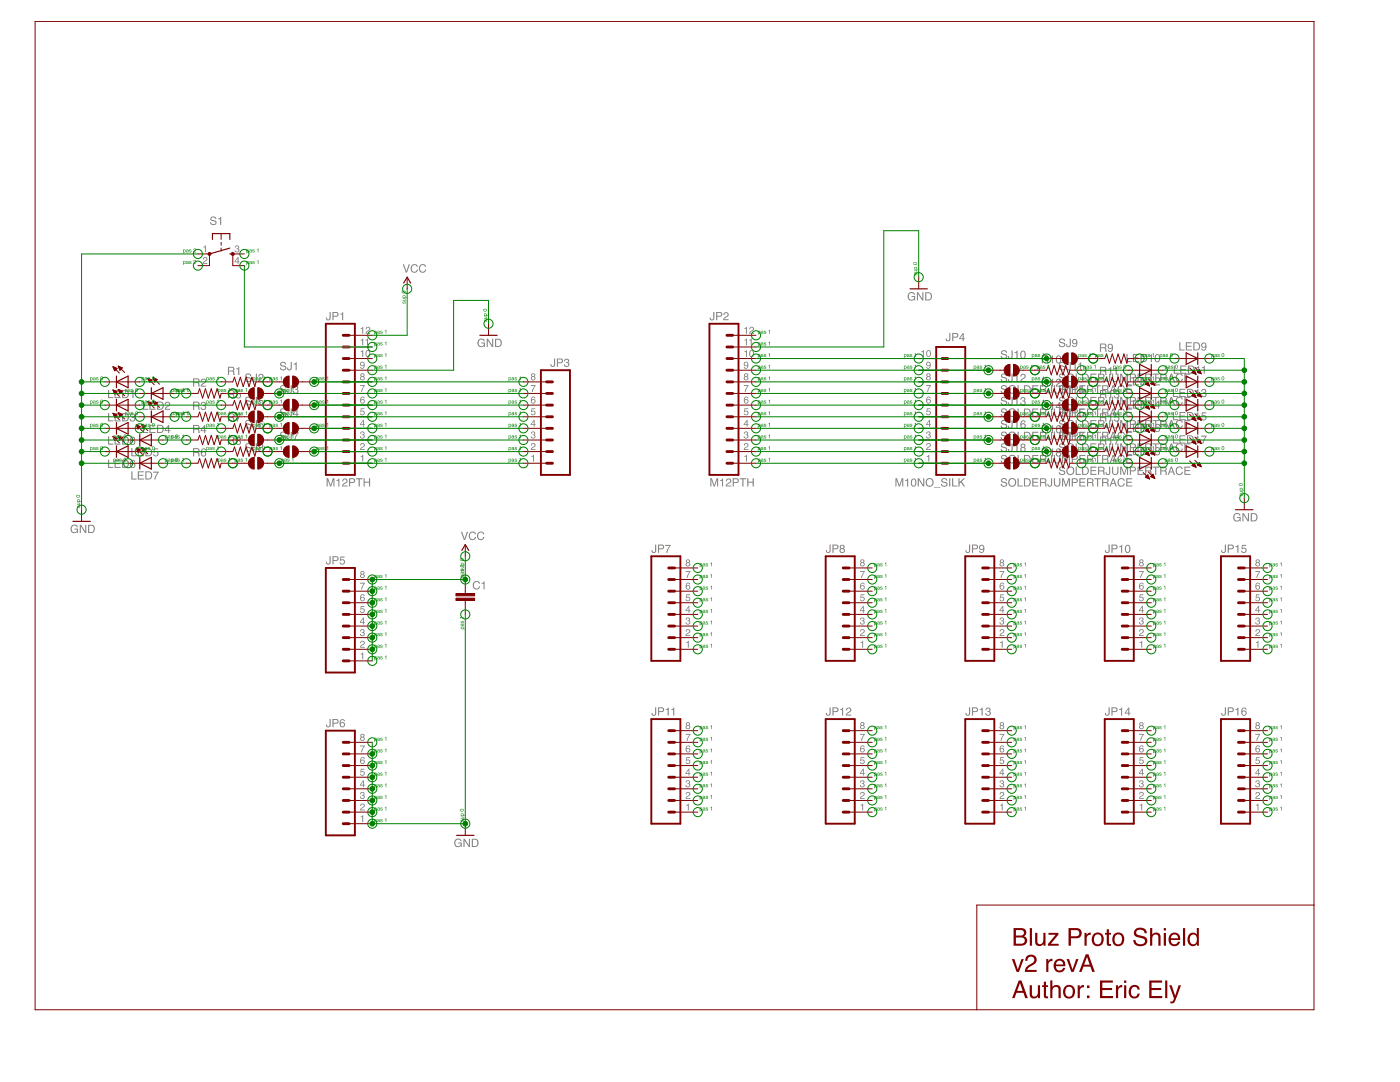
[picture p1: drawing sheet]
<svg xmlns="http://www.w3.org/2000/svg" width="279mm" height="216mm" viewBox="0 0 279 216" stroke-linecap="round" stroke-linejoin="round" font-family="sans-serif">
<g fill="#808080">
<path d="M72 91l.5-.3v1.4h-.2v-1h-.3z"/>
<path d="M72 88.5a.48 .48 0 0 1 .8 .2 .48 .48 0 0 1-.5 .6l-.3 .3h.8v.2h-.9l.1-.4a.54 .54 0 0 0 .5-.8h-.3l-.1 .3h-.2z"/>
<path d="M72 86.2a.4 .4 0 0 1 .6-.1 .4 .4 0 0 1 0 .6 .46 .46 0 0 1-.1 .8 .46 .46 0 0 1-.7-.5h.2a.28 .28 0 0 0 .4 .3 .28 .28 0 0 0 0-.5h-.2l.1-.1a.23 .23 0 0 0 .3-.2 .23 .23 0 0 0-.3-.3l-.4 .3z"/>
<path d="M72 81.5h.7v.1h-.6v.4a.48 .48 0 0 1 .7 .2 .48 .48 0 0 1-.4 .7 .48 .48 0 0 1-.5-.4h.1a.3 .3 0 0 0 .5 .1 .3 .3 0 0 0 0-.4 .3 .3 0 0 0-.4 0h-.2z"/>
<path d="M71.9 76.8h.9l-.6 1.4h-.1v-.3l.5-.9h-.7z"/>
<path d="M148.5 91l.6-.3v1.4h-.2v-1h-.4z"/>
<path d="M148.6 88.5a.48 .48 0 0 1 .8 .2 .48 .48 0 0 1-.5 .6l-.3 .3h.8v.2h-1l.2-.4a.54 .54 0 0 0 .5-.8h-.3l-.2 .3h-.1z"/>
<path d="M148.6 86.2a.4 .4 0 0 1 .6-.1 .4 .4 0 0 1-.1 .6 .46 .46 0 0 1-.1 .8 .46 .46 0 0 1-.6-.5h.2a.28 .28 0 0 0 .4 .3 .28 .28 0 0 0 0-.5h-.2v-.1a.23 .23 0 0 0 .3-.2 .23 .23 0 0 0-.2-.3l-.5 .3z"/>
<path d="M148.6 81.5h.7v.1h-.6v.4a.48 .48 0 0 1 .6 .2 .48 .48 0 0 1-.3 .7 .48 .48 0 0 1-.6-.4h.2a.3 .3 0 0 0 .5 .1 .3 .3 0 0 0 0-.4 .3 .3 0 0 0-.5 0h-.1z"/>
<path d="M148.4 76.8h1l-.6 1.4h-.2l.1-.3 .5-.9h-.8z"/>
<path d="M106.1 91l.5-.3v1.4h-.2v-1h-.3z"/>
<path d="M106.1 88.5a.48 .48 0 0 1 .8 .2 .48 .48 0 0 1-.5 .6l-.3 .3h.8v.2h-1l.2-.4a.54 .54 0 0 0 .5-.8h-.3l-.2 .3h-.1z"/>
<path d="M106.1 86.2a.4 .4 0 0 1 .6-.1 .4 .4 0 0 1-.1 .6 .46 .46 0 0 1-.1 .8 .46 .46 0 0 1-.6-.5h.2a.28 .28 0 0 0 .4 .3 .28 .28 0 0 0 0-.5h-.2v-.1a.23 .23 0 0 0 .3-.2 .23 .23 0 0 0-.2-.3l-.5 .3z"/>
<path d="M106.1 81.5h.7v.1h-.6v.4a.48 .48 0 0 1 .6 .2 .48 .48 0 0 1-.3 .7 .48 .48 0 0 1-.6-.4h.2a.3 .3 0 0 0 .5 .1 .3 .3 0 0 0 0-.4 .3 .3 0 0 0-.5 0h-.1z"/>
<path d="M105.9 76.8h1l-.6 1.4h-.2l.1-.3 .5-.9h-.8z"/>
<path d="M184.9 91l.6-.3v1.4h-.2v-1h-.4z"/>
<path d="M185 88.5a.48 .48 0 0 1 .8 .2 .48 .48 0 0 1-.5 .6l-.3 .3h.8v.2h-1l.2-.4a.54 .54 0 0 0 .5-.8h-.3l-.2 .3h-.1z"/>
<path d="M185 86.2a.4 .4 0 0 1 .6-.1 .4 .4 0 0 1-.1 .6 .46 .46 0 0 1-.1 .8 .46 .46 0 0 1-.6-.5h.2a.28 .28 0 0 0 .4 .3 .28 .28 0 0 0 0-.5h-.2v-.1a.23 .23 0 0 0 .3-.2 .23 .23 0 0 0-.2-.3l-.5 .3z"/>
<path d="M185 81.5h.7v.1h-.6l-.1 .4a.48 .48 0 0 1 .7 .2 .48 .48 0 0 1-.3 .7 .48 .48 0 0 1-.6-.4h.2a.3 .3 0 0 0 .4 .1 .3 .3 0 0 0 .1-.4 .3 .3 0 0 0-.5 0h-.1z"/>
<path d="M184.8 76.8h1l-.6 1.4h-.2l.1-.3 .5-.9h-.8z"/>
<path d="M72 130.4l.5-.2v1.4h-.2v-1h-.3z"/>
<path d="M72 127.9a.48 .48 0 0 1 .8 .3 .48 .48 0 0 1-.5 .6l-.3 .3h.8v.1h-.9l.1-.4a.54 .54 0 0 0 .5-.7l-.3-.1-.1 .3h-.2z"/>
<path d="M72 125.6a.4 .4 0 0 1 .6 0 .4 .4 0 0 1 0 .6 .46 .46 0 0 1-.1 .8 .46 .46 0 0 1-.7-.5h.2a.28 .28 0 0 0 .4 .3 .28 .28 0 0 0 0-.5h-.2l.1-.2a.23 .23 0 0 0 .3-.1 .23 .23 0 0 0-.3-.3l-.4 .3z"/>
<path d="M72 120.9h.7v.2h-.6v.4a.48 .48 0 0 1 .7 .2 .48 .48 0 0 1-.4 .6 .48 .48 0 0 1-.5-.4h.1a.3 .3 0 0 0 .5 .2 .3 .3 0 0 0 0-.5 .3 .3 0 0 0-.4 .1h-.2z"/>
<path d="M71.9 116.3h.9l-.6 1.3h-.1v-.2l.5-.9h-.7z"/>
<path d="M72 162.9l.5-.2v1.3h-.2v-.9h-.3z"/>
<path d="M72 160.4a.48 .48 0 0 1 .8 .3 .48 .48 0 0 1-.5 .6l-.3 .3h.8v.1h-.9l.1-.4a.54 .54 0 0 0 .5-.7l-.3-.1-.1 .3h-.2z"/>
<path d="M72 158.1a.4 .4 0 0 1 .6 0 .4 .4 0 0 1 0 .6 .46 .46 0 0 1-.1 .8 .46 .46 0 0 1-.7-.5h.2a.28 .28 0 0 0 .4 .3 .28 .28 0 0 0 0-.5h-.2l.1-.2a.23 .23 0 0 0 .3-.2 .23 .23 0 0 0-.3-.2l-.4 .3z"/>
<path d="M72 153.4h.7v.2h-.6v.4a.48 .48 0 0 1 .7 .2 .48 .48 0 0 1-.4 .6 .48 .48 0 0 1-.5-.4h.1a.3 .3 0 0 0 .5 .2 .3 .3 0 0 0 0-.5 .3 .3 0 0 0-.4 .1l-.2-.1z"/>
<path d="M71.9 148.8h.9l-.6 1.3h-.1v-.2l.5-1h-.7z"/>
<path d="M136.9 128.1l.6-.2v1.3h-.2v-.9h-.4z"/>
<path d="M137 125.6a.48 .48 0 0 1 .8 .2 .48 .48 0 0 1-.5 .7l-.3 .3h.8v.1h-1l.2-.4a.54 .54 0 0 0 .5-.7l-.3-.1-.2 .3h-.1z"/>
<path d="M137 123.3a.4 .4 0 0 1 .6 0 .4 .4 0 0 1-.1 .6 .46 .46 0 0 1-.1 .8 .46 .46 0 0 1-.6-.5h.2a.28 .28 0 0 0 .4 .3 .28 .28 0 0 0 0-.5h-.2v-.2a.23 .23 0 0 0 .3-.2 .23 .23 0 0 0-.2-.2l-.5 .3z"/>
<path d="M137 118.6h.7v.2h-.6l-.1 .3a.48 .48 0 0 1 .7 .3 .48 .48 0 0 1-.3 .6 .48 .48 0 0 1-.6-.4h.2a.3 .3 0 0 0 .5 .1 .3 .3 0 0 0 0-.4 .3 .3 0 0 0-.5 0h-.1z"/>
<path d="M136.8 114h1l-.6 1.3h-.2l.1-.2 .5-1h-.8z"/>
<path d="M171.8 128.1l.5-.2v1.3h-.2v-.9h-.3z"/>
<path d="M171.8 125.6a.48 .48 0 0 1 .8 .2 .48 .48 0 0 1-.5 .7l-.3 .3h.8v.1h-1l.2-.4a.54 .54 0 0 0 .5-.7l-.3-.1-.2 .3h-.1z"/>
<path d="M171.8 123.3a.4 .4 0 0 1 .6 0 .4 .4 0 0 1-.1 .6 .46 .46 0 0 1-.1 .8 .46 .46 0 0 1-.6-.5h.2a.28 .28 0 0 0 .4 .3 .28 .28 0 0 0 0-.5h-.2v-.2a.23 .23 0 0 0 .3-.2 .23 .23 0 0 0-.2-.2l-.5 .3z"/>
<path d="M171.8 118.6h.7v.2h-.6v.3a.48 .48 0 0 1 .6 .3 .48 .48 0 0 1-.3 .6 .48 .48 0 0 1-.6-.4h.2a.3 .3 0 0 0 .5 .1 .3 .3 0 0 0 0-.4 .3 .3 0 0 0-.5 0h-.1z"/>
<path d="M171.6 114h1l-.6 1.3h-.2l.1-.2 .5-1h-.8z"/>
<path d="M199.6 128.1l.5-.2v1.3h-.2v-.9h-.3z"/>
<path d="M199.7 125.6a.48 .48 0 0 1 .7 .2 .48 .48 0 0 1-.5 .7l-.2 .3h.7v.1h-.9l.1-.4a.54 .54 0 0 0 .6-.7l-.4-.1-.1 .3h-.2z"/>
<path d="M199.6 123.3a.4 .4 0 0 1 .6 0 .4 .4 0 0 1 0 .6 .46 .46 0 0 1-.1 .8 .46 .46 0 0 1-.6-.5h.1a.28 .28 0 0 0 .4 .3 .28 .28 0 0 0 0-.5h-.2l.1-.2a.23 .23 0 0 0 .3-.2 .23 .23 0 0 0-.3-.2l-.4 .3z"/>
<path d="M199.6 118.6h.7v.2h-.5l-.1 .3a.48 .48 0 0 1 .7 .3 .48 .48 0 0 1-.3 .6 .48 .48 0 0 1-.6-.4h.2a.3 .3 0 0 0 .4 .1 .3 .3 0 0 0 0-.4 .3 .3 0 0 0-.4 0h-.2z"/>
<path d="M199.5 114h.9l-.5 1.3h-.2v-.2l.5-1h-.7z"/>
<path d="M227.4 128.1l.5-.2v1.3h-.1v-.9h-.4z"/>
<path d="M227.5 125.6a.48 .48 0 0 1 .8 .2 .48 .48 0 0 1-.5 .7l-.3 .3h.8v.1h-1l.2-.4a.54 .54 0 0 0 .5-.7l-.3-.1-.2 .3h-.2z"/>
<path d="M227.5 123.3a.4 .4 0 0 1 .6 0 .4 .4 0 0 1-.1 .6 .46 .46 0 0 1-.1 .8 .46 .46 0 0 1-.6-.5h.2a.28 .28 0 0 0 .4 .3 .28 .28 0 0 0 0-.5h-.2v-.2a.23 .23 0 0 0 .3-.2 .23 .23 0 0 0-.2-.2l-.5 .3z"/>
<path d="M227.5 118.6h.7v.2h-.6l-.1 .3a.48 .48 0 0 1 .7 .3 .48 .48 0 0 1-.3 .6 .48 .48 0 0 1-.6-.4h.2a.3 .3 0 0 0 .4 .1 .3 .3 0 0 0 .1-.4 .3 .3 0 0 0-.5 0h-.1z"/>
<path d="M227.3 114h1l-.6 1.3h-.2l.1-.2 .5-1h-.8z"/>
<path d="M136.9 160.6l.6-.3v1.4h-.2v-1h-.4z"/>
<path d="M137 158.1a.48 .48 0 0 1 .8 .2 .48 .48 0 0 1-.5 .6l-.3 .3h.8v.2h-1l.2-.4a.54 .54 0 0 0 .5-.8h-.3l-.2 .3h-.1z"/>
<path d="M137 155.8a.4 .4 0 0 1 .6-.1 .4 .4 0 0 1-.1 .6 .46 .46 0 0 1-.1 .8 .46 .46 0 0 1-.6-.4h.2a.28 .28 0 0 0 .4 .2 .28 .28 0 0 0 0-.4l-.2-.1v-.1a.23 .23 0 0 0 .3-.2 .23 .23 0 0 0-.2-.2l-.5 .3z"/>
<path d="M137 151.1h.7v.1h-.6l-.1 .4a.48 .48 0 0 1 .7 .3 .48 .48 0 0 1-.3 .6 .48 .48 0 0 1-.6-.4h.2a.3 .3 0 0 0 .5 .1 .3 .3 0 0 0 0-.4 .3 .3 0 0 0-.5 0h-.1z"/>
<path d="M136.8 146.4h1l-.6 1.4h-.2l.1-.3 .5-.9h-.8z"/>
<path d="M171.8 160.6l.5-.3v1.4h-.2v-1h-.3z"/>
<path d="M171.8 158.1a.48 .48 0 0 1 .8 .2 .48 .48 0 0 1-.5 .6l-.3 .3h.8v.2h-1l.2-.4a.54 .54 0 0 0 .5-.8h-.3l-.2 .3h-.1z"/>
<path d="M171.8 155.8a.4 .4 0 0 1 .6-.1 .4 .4 0 0 1-.1 .6 .46 .46 0 0 1-.1 .8 .46 .46 0 0 1-.6-.4h.2a.28 .28 0 0 0 .4 .2 .28 .28 0 0 0 0-.4l-.2-.1v-.1a.23 .23 0 0 0 .3-.2 .23 .23 0 0 0-.2-.2l-.5 .3z"/>
<path d="M171.8 151.1h.7v.1h-.6v.4a.48 .48 0 0 1 .6 .3 .48 .48 0 0 1-.3 .6 .48 .48 0 0 1-.6-.4h.2a.3 .3 0 0 0 .5 .1 .3 .3 0 0 0 0-.4 .3 .3 0 0 0-.5 0h-.1z"/>
<path d="M171.6 146.4h1l-.6 1.4h-.2l.1-.3 .5-.9h-.8z"/>
<path d="M199.6 160.6l.5-.3v1.4h-.2v-1h-.3z"/>
<path d="M199.7 158.1a.48 .48 0 0 1 .7 .2 .48 .48 0 0 1-.5 .6l-.2 .3h.7v.2h-.9l.1-.4a.54 .54 0 0 0 .6-.8h-.4l-.1 .3h-.2z"/>
<path d="M199.6 155.8a.4 .4 0 0 1 .6-.1 .4 .4 0 0 1 0 .6 .46 .46 0 0 1-.1 .8 .46 .46 0 0 1-.6-.4h.1a.28 .28 0 0 0 .4 .2 .28 .28 0 0 0 0-.4l-.2-.1 .1-.1a.23 .23 0 0 0 .3-.2 .23 .23 0 0 0-.3-.2l-.4 .3z"/>
<path d="M199.6 151.1h.7v.1h-.5l-.1 .4a.48 .48 0 0 1 .7 .3 .48 .48 0 0 1-.3 .6 .48 .48 0 0 1-.6-.4h.2a.3 .3 0 0 0 .4 .1 .3 .3 0 0 0 0-.4 .3 .3 0 0 0-.4 0h-.2z"/>
<path d="M199.5 146.4h.9l-.5 1.4h-.2v-.3l.5-.9h-.7z"/>
<path d="M227.4 160.6l.5-.3v1.4h-.1v-1h-.4z"/>
<path d="M227.5 158.1a.48 .48 0 0 1 .8 .2 .48 .48 0 0 1-.5 .6l-.3 .3h.8v.2h-1l.2-.4a.54 .54 0 0 0 .5-.8h-.3l-.2 .3h-.2z"/>
<path d="M227.5 155.8a.4 .4 0 0 1 .6-.1 .4 .4 0 0 1-.1 .6 .46 .46 0 0 1-.1 .8 .46 .46 0 0 1-.6-.4h.2a.28 .28 0 0 0 .4 .2 .28 .28 0 0 0 0-.4l-.2-.1v-.1a.23 .23 0 0 0 .3-.2 .23 .23 0 0 0-.2-.2l-.5 .3z"/>
<path d="M227.5 151.1h.7v.1h-.6l-.1 .4a.48 .48 0 0 1 .7 .3 .48 .48 0 0 1-.3 .6 .48 .48 0 0 1-.6-.4h.2a.3 .3 0 0 0 .4 .1 .3 .3 0 0 0 .1-.4 .3 .3 0 0 0-.5 0h-.1z"/>
<path d="M227.3 146.4h1l-.6 1.4h-.2l.1-.3 .5-.9h-.8z"/>
<path d="M40.6 49.2l.5-.2v1.3h-.2v-.9h-.3z"/>
<path d="M47 49.1a.4 .4 0 0 1 .6-.1 .4 .4 0 0 1 0 .6 .46 .46 0 0 1-.1 .8 .46 .46 0 0 1-.7-.5h.2a.28 .28 0 0 0 .4 .3 .28 .28 0 0 0 0-.5h-.2v-.1a.23 .23 0 0 0 .3-.2 .23 .23 0 0 0-.2-.3l-.4 .3z"/>
<path d="M40.6 51.4a.48 .48 0 0 1 .8 .2 .48 .48 0 0 1-.5 .6l-.3 .3h.8v.2h-1l.2-.5a.54 .54 0 0 0 .5-.7h-.3l-.1 .3h-.2z"/>
<path d="M250.6 128.1l.6-.2v1.3h-.2v-.9h-.4z"/>
<path d="M250.7 125.6a.48 .48 0 0 1 .8 .2 .48 .48 0 0 1-.5 .7l-.3 .3h.8v.1h-1l.2-.4a.54 .54 0 0 0 .5-.7l-.3-.1-.2 .3h-.1z"/>
<path d="M250.7 123.3a.4 .4 0 0 1 .6 0 .4 .4 0 0 1-.1 .6 .46 .46 0 0 1-.1 .8 .46 .46 0 0 1-.6-.5h.2a.28 .28 0 0 0 .4 .3 .28 .28 0 0 0 0-.5h-.2v-.2a.23 .23 0 0 0 .3-.2 .23 .23 0 0 0-.2-.2l-.5 .3z"/>
<path d="M250.7 118.6h.7v.2h-.6l-.1 .3a.48 .48 0 0 1 .7 .3 .48 .48 0 0 1-.3 .6 .48 .48 0 0 1-.6-.4h.2a.3 .3 0 0 0 .4 .1 .3 .3 0 0 0 .1-.4 .3 .3 0 0 0-.5 0h-.1z"/>
<path d="M250.5 114h1l-.6 1.3h-.2l.1-.2 .5-1h-.8z"/>
<path d="M250.6 160.6l.6-.3v1.4h-.2v-1h-.4z"/>
<path d="M250.7 158.1a.48 .48 0 0 1 .8 .2 .48 .48 0 0 1-.5 .6l-.3 .3h.8v.2h-1l.2-.4a.54 .54 0 0 0 .5-.8h-.3l-.2 .3h-.1z"/>
<path d="M250.7 155.8a.4 .4 0 0 1 .6-.1 .4 .4 0 0 1-.1 .6 .46 .46 0 0 1-.1 .8 .46 .46 0 0 1-.6-.4h.2a.28 .28 0 0 0 .4 .2 .28 .28 0 0 0 0-.4l-.2-.1v-.1a.23 .23 0 0 0 .3-.2 .23 .23 0 0 0-.2-.2l-.5 .3z"/>
<path d="M250.7 151.1h.7v.1h-.6l-.1 .4a.48 .48 0 0 1 .7 .3 .48 .48 0 0 1-.3 .6 .48 .48 0 0 1-.6-.4h.2a.3 .3 0 0 0 .4 .1 .3 .3 0 0 0 .1-.4 .3 .3 0 0 0-.5 0h-.1z"/>
<path d="M250.5 146.4h1l-.6 1.4h-.2l.1-.3 .5-.9h-.8z"/>
<path d="M65.2 95.4h.3l.5 1.4 .4-1.4h.4v1.7h-.3v-1.4l-.4 1.4h-.2l-.5-1.4v1.4h-.2zM67.1 95.8l.6-.3v1.6h-.2v-1.2h-.4zM68.5 95.6a.55 .55 0 0 1 .9 .2 .55 .55 0 0 1-.6 .8l-.3 .3h.9v.2h-1.1l.2-.5 .4-.3a.33 .33 0 0 0 .3-.4 .33 .33 0 0 0-.4-.2 .33 .33 0 0 0-.3 .3h-.2zM69.7 95.4h.7a.47 .47 0 0 1 .5 .5 .47 .47 0 0 1-.5 .5h-.5v.7h-.2zM69.9 95.6v.6h.4a.29 .29 0 0 0 .4-.3 .29 .29 0 0 0-.4-.3zM71 95.4h1.4v.2h-.6v1.5h-.2v-1.5h-.6zM72.6 95.4h.2v.7h.8v-.7h.3v1.7h-.3v-.8h-.8v.8h-.2z"/>
<path d="M141.8 95.4h.3l.4 1.4 .5-1.4h.3v1.7h-.2v-1.4l-.4 1.4h-.3l-.4-1.4v1.4h-.2zM143.7 95.8l.6-.3v1.6h-.2v-1.2h-.4zM145.1 95.6a.55 .55 0 0 1 .8 .2 .55 .55 0 0 1-.5 .8l-.3 .3h.8v.2h-1.1l.2-.5 .4-.3a.33 .33 0 0 0 .3-.4 .33 .33 0 0 0-.3-.2 .33 .33 0 0 0-.3 .3h-.2zM146.2 95.4h.8a.47 .47 0 0 1 .5 .5 .47 .47 0 0 1-.5 .5h-.6v.7h-.2zM146.4 95.6v.6h.5a.29 .29 0 0 0 .3-.3 .29 .29 0 0 0-.3-.3zM147.6 95.4h1.3v.2h-.5v1.5h-.3v-1.5h-.5zM149.1 95.4h.3v.7h.8v-.7h.2v1.7h-.2v-.8h-.8v.8h-.3z"/>
<path d="M178.7 95.4h.3l.5 1.4 .5-1.4h.3v1.7h-.2v-1.4l-.5 1.4h-.2l-.5-1.4v1.4h-.2zM180.7 95.8l.5-.3v1.6h-.2v-1.2h-.3zM182 95.6a.58 .58 0 0 1 .7 0 .58 .58 0 0 1 .2 .7 .6 .6 0 0 1-.5 .8 .6 .6 0 0 1-.6-.8zM182.2 95.7a.88 .88 0 0 0 .1 1.2 .78 .78 0 0 0 0-1.2zM183.2 95.4h.2l.8 1.4v-1.4h.3v1.7h-.3l-.8-1.4v1.4h-.2zM184.7 96.3a.85 .85 0 0 1 1.7 0 .85 .85 0 0 1-1.7 0zM184.9 96.2a.65 .65 0 0 0 1.3 0 .65 .65 0 0 0-1.3 0zM186.4 97.2h1.3v.2h-1.3zM188 95.5a.64 .64 0 0 1 1.1 .4h-.3a.38 .38 0 0 0-.4-.3 .38 .38 0 0 0-.3 .4h.1a.7 .7 0 0 1 .8 .9 .7 .7 0 0 1-.7 .2 .7 .7 0 0 1-.5-.6h.2a.43 .43 0 0 0 .4 .4 .43 .43 0 0 0 .5-.4h-.1a.77 .77 0 0 1-.9-.8zM189.4 95.4h.3v1.7h-.3zM190 95.4h.2v1.5h.9v.2h-1.1zM191.3 95.4h.2v.8l.8-.8h.3l-.7 .7 .7 1h-.3l-.5-.8-.3 .2v.6h-.2z"/>
<path d="M95.5 67.8a.73 .73 0 0 1 1.3 .3h-.3a.59 .59 0 0 0-.8-.2 .59 .59 0 0 0-.1 .9 .52 .52 0 0 0 .6 .3 .52 .52 0 0 0 .4-.6h-.5v-.1h.7v.8h-.2v-.2a.8 .8 0 0 1-1.1 .1 .8 .8 0 0 1-.1-1.1zM97.1 67.6h.3l.8 1.3v-1.3h.2v1.6h-.2l-.9-1.3v1.3h-.2zM99 67.8v1.2h.4a.64 .64 0 0 0 .5-.6 .64 .64 0 0 0-.5-.6zM98.8 67.6h.7a.83 .83 0 0 1 .6 .8 .83 .83 0 0 1-.6 .8h-.7z"/>
<path d="M80.4 52.7h.2l.5 1.4 .5-1.4h.2l-.6 1.7h-.2zM82.1 53a.71 .71 0 0 1 .8-.3 .71 .71 0 0 1 .5 .5h-.2a.56 .56 0 0 0-.8-.2 .56 .56 0 0 0-.2 .8 .5 .5 0 0 0 .5 .4 .5 .5 0 0 0 .5-.4h.2a.76 .76 0 0 1-1 .6 .76 .76 0 0 1-.4-1.1zM83.8 53a.71 .71 0 0 1 .7-.3 .71 .71 0 0 1 .5 .5h-.2a.56 .56 0 0 0-.7-.2 .56 .56 0 0 0-.3 .8 .5 .5 0 0 0 .5 .4 .5 .5 0 0 0 .5-.4h.3a.76 .76 0 0 1-1 .6 .76 .76 0 0 1-.5-1.1z"/>
<path d="M90.9 167.6a.73 .73 0 0 1 1.2 .3h-.2a.59 .59 0 0 0-.9-.2 .59 .59 0 0 0-.1 .8 .52 .52 0 0 0 .6 .3 .52 .52 0 0 0 .4-.5h-.5v-.2h.7v.9h-.1v-.2a.8 .8 0 0 1-1.2 0 .8 .8 0 0 1-.1-1.1zM92.5 167.4h.3l.8 1.3v-1.3h.2v1.6h-.3l-.8-1.3v1.3h-.2zM94.4 167.6v1.2h.4a.64 .64 0 0 0 .5-.6 .64 .64 0 0 0-.5-.6zM94.2 167.4h.6a.83 .83 0 0 1 .7 .8 .83 .83 0 0 1-.7 .8h-.6z"/>
<path d="M92 106.1h.2l.5 1.4 .5-1.4h.2l-.6 1.6h-.2zM93.7 106.3a.71 .71 0 0 1 .8-.2 .71 .71 0 0 1 .5 .5h-.2a.56 .56 0 0 0-.8-.3 .56 .56 0 0 0-.2 .8 .5 .5 0 0 0 .5 .5 .5 .5 0 0 0 .5-.5h.2a.76 .76 0 0 1-1 .7 .76 .76 0 0 1-.4-1.1zM95.4 106.3a.71 .71 0 0 1 .7-.2 .71 .71 0 0 1 .5 .5h-.2a.56 .56 0 0 0-.7-.3 .56 .56 0 0 0-.3 .8 .5 .5 0 0 0 .5 .5 .5 .5 0 0 0 .5-.5h.3a.76 .76 0 0 1-1 .7 .76 .76 0 0 1-.5-1.1z"/>
<path d="M211.5 74.7a.64 .64 0 0 1 1.1 .3h-.2a.38 .38 0 0 0-.4-.3 .38 .38 0 0 0-.4 .4l.1 .1a.7 .7 0 0 1 .8 .8 .7 .7 0 0 1-.7 .2 .7 .7 0 0 1-.5-.5h.2a.43 .43 0 0 0 .4 .4 .43 .43 0 0 0 .5-.4l-.1-.1a.77 .77 0 0 1-.9-.8zM212.8 75.4a.85 .85 0 0 1 1.7 0 .85 .85 0 0 1-1.7 0zM213 75.3a.65 .65 0 0 0 1.3 0 .65 .65 0 0 0-1.3 0zM214.7 74.6h.2v1.4h.8v.2h-1zM216.2 74.7v1.3h.4a.64 .64 0 0 0 .5-.6 .64 .64 0 0 0-.5-.7zM216 74.6h.6a.83 .83 0 0 1 .7 .8 .83 .83 0 0 1-.7 .8h-.6zM217.6 74.6h1.2v.2h-1v.5h.9v.1h-.9v.6h1v.2h-1.2zM219.4 74.7v.6h.5a.28 .28 0 0 0 .3-.3 .28 .28 0 0 0-.3-.3zM219.1 74.6h.8a.45 .45 0 0 1 .5 .2 .45 .45 0 0 1-.2 .6l.2 .2 .1 .6h-.3v-.6l-.3-.1h-.5v.7h-.3zM221.4 74.6h.2v1.1a.48 .48 0 0 1-.5 .5 .48 .48 0 0 1-.5-.5h.2a.27 .27 0 0 0 .2 .3 .27 .27 0 0 0 .3-.2zM221.9 74.6h.3v1a.42 .42 0 0 0 .4 .4 .42 .42 0 0 0 .4-.4v-1h.2v.9a.65 .65 0 0 1-.6 .7 .65 .65 0 0 1-.7-.7zM223.6 74.6h.3l.4 1.3 .5-1.3h.3v1.6h-.2v-1.4l-.4 1.4h-.3l-.4-1.4v1.4h-.2zM225.5 74.6h.7a.47 .47 0 0 1 .5 .4 .47 .47 0 0 1-.5 .5h-.5v.7h-.2zM225.7 74.7v.6h.5a.29 .29 0 0 0 .3-.3 .29 .29 0 0 0-.3-.3zM227 74.6h1.2v.2h-1v.5h.9v.1h-.9v.6h1v.2h-1.2zM228.8 74.7v.6h.5a.28 .28 0 0 0 .3-.3 .28 .28 0 0 0-.3-.3zM228.5 74.6h.8a.45 .45 0 0 1 .5 .2 .45 .45 0 0 1-.2 .6l.2 .2 .1 .6h-.3v-.6l-.3-.1h-.5v.7h-.3zM230 74.6h1.3v.1h-.5v1.5h-.3v-1.5h-.5zM231.8 74.7v.6h.5a.28 .28 0 0 0 .3-.3 .28 .28 0 0 0-.3-.3zM231.6 74.6h.7a.45 .45 0 0 1 .5 .2 .45 .45 0 0 1-.2 .6l.2 .2 .1 .6h-.3v-.6l-.3-.1h-.5v.7h-.2zM233.8 74.8l-.3 .7h.5zM233.7 74.6h.2l.6 1.6h-.2l-.2-.5h-.7l-.1 .5h-.3zM234.8 74.8a.71 .71 0 0 1 .7-.3 .71 .71 0 0 1 .6 .5h-.3a.56 .56 0 0 0-.7-.2 .56 .56 0 0 0-.2 .8 .5 .5 0 0 0 .5 .4 .5 .5 0 0 0 .5-.4h.2a.76 .76 0 0 1-1 .6 .76 .76 0 0 1-.5-1.1zM236.4 74.6h1.2v.2h-1v.5h.9v.1h-.9v.6h1v.2h-1.2z"/>
<path d="M199.9 77a.64 .64 0 0 1 1.1 .4h-.2a.38 .38 0 0 0-.4-.4 .38 .38 0 0 0-.4 .4l.1 .1a.7 .7 0 0 1 .8 .8 .7 .7 0 0 1-.7 .3 .7 .7 0 0 1-.5-.6h.2a.43 .43 0 0 0 .4 .4 .43 .43 0 0 0 .5-.4l-.1-.1a.77 .77 0 0 1-.9-.8zM201.2 77.7a.85 .85 0 0 1 1.7 0 .85 .85 0 0 1-1.7 0zM201.4 77.7a.65 .65 0 0 0 1.3 0 .65 .65 0 0 0-1.3 0zM203.1 76.9h.2v1.4h.8v.2h-1zM204.6 77.1v1.2h.4a.64 .64 0 0 0 .5-.6 .64 .64 0 0 0-.5-.6zM204.4 76.9h.6a.83 .83 0 0 1 .7 .8 .83 .83 0 0 1-.7 .8h-.6zM206 76.9h1.2v.2h-1v.5h.9v.2h-.9v.5h1v.2h-1.2zM207.8 77.1v.5h.5a.28 .28 0 0 0 .3-.2 .28 .28 0 0 0-.3-.3zM207.5 76.9h.8a.45 .45 0 0 1 .5 .3 .45 .45 0 0 1-.2 .5l.2 .2 .1 .6h-.3v-.6l-.3-.1h-.5v.7h-.3zM209.8 76.9h.2v1.1a.48 .48 0 0 1-.5 .6 .48 .48 0 0 1-.5-.6h.2a.27 .27 0 0 0 .2 .4 .27 .27 0 0 0 .3-.3zM210.3 76.9h.3v1a.42 .42 0 0 0 .4 .5 .42 .42 0 0 0 .4-.5v-1h.2v.9a.65 .65 0 0 1-.6 .8 .65 .65 0 0 1-.7-.8zM212 76.9h.3l.4 1.4 .5-1.4h.3v1.6h-.2v-1.4l-.4 1.4h-.3l-.4-1.4v1.4h-.2zM213.9 76.9h.7a.47 .47 0 0 1 .5 .4 .47 .47 0 0 1-.5 .5h-.5v.7h-.2zM214.1 77.1v.5h.5a.29 .29 0 0 0 .3-.3 .29 .29 0 0 0-.3-.2zM215.4 76.9h1.2v.2h-1v.5h.9v.2h-.9v.5h1v.2h-1.2zM217.2 77.1v.5h.5a.28 .28 0 0 0 .3-.2 .28 .28 0 0 0-.3-.3zM216.9 76.9h.8a.45 .45 0 0 1 .5 .3 .45 .45 0 0 1-.2 .5l.2 .2 .1 .6h-.3v-.6l-.3-.1h-.5v.7h-.3zM218.4 76.9h1.3v.2h-.5v1.4h-.3v-1.4h-.5zM220.2 77.1v.5h.5a.28 .28 0 0 0 .3-.2 .28 .28 0 0 0-.3-.3zM219.9 76.9h.8a.45 .45 0 0 1 .5 .3 .45 .45 0 0 1-.2 .5l.2 .2 .1 .6h-.3v-.6l-.3-.1h-.5v.7h-.3zM222.2 77.1l-.3 .7h.5zM222 76.9h.3l.6 1.6h-.2l-.2-.5h-.7l-.1 .5h-.3zM223.2 77.1a.71 .71 0 0 1 .7-.3 .71 .71 0 0 1 .6 .6h-.3a.56 .56 0 0 0-.7-.3 .56 .56 0 0 0-.2 .8 .5 .5 0 0 0 .5 .5 .5 .5 0 0 0 .5-.5h.2a.76 .76 0 0 1-1 .6 .76 .76 0 0 1-.5-1.1zM224.8 76.9h1.2v.2h-1v.5h.9v.2h-.9v.5h1v.2h-1.2z"/>
<path d="M211.5 79.3a.64 .64 0 0 1 1.1 .4h-.2a.38 .38 0 0 0-.4-.4 .38 .38 0 0 0-.4 .4l.1 .1a.7 .7 0 0 1 .8 .9 .7 .7 0 0 1-.7 .2 .7 .7 0 0 1-.5-.6h.2a.43 .43 0 0 0 .4 .4 .43 .43 0 0 0 .5-.4l-.1-.1a.77 .77 0 0 1-.9-.7zM212.8 80a.85 .85 0 0 1 1.7 0 .85 .85 0 0 1-1.7 0zM213 80a.65 .65 0 0 0 1.3 0 .65 .65 0 0 0-1.3 0zM214.7 79.2h.2v1.4h.8v.2h-1zM216.2 79.4v1.2h.4a.64 .64 0 0 0 .5-.6 .64 .64 0 0 0-.5-.6zM216 79.2h.6a.83 .83 0 0 1 .7 .8 .83 .83 0 0 1-.7 .8h-.6zM217.6 79.2h1.2v.2h-1v.5h.9v.2h-.9v.5h1v.2h-1.2zM219.4 79.4v.5h.5a.28 .28 0 0 0 .3-.2 .28 .28 0 0 0-.3-.3zM219.1 79.2h.8a.45 .45 0 0 1 .5 .3 .45 .45 0 0 1-.2 .5l.2 .2 .1 .6h-.3v-.6l-.3-.1h-.5v.7h-.3zM221.4 79.2h.2v1.1a.48 .48 0 0 1-.5 .6 .48 .48 0 0 1-.5-.6h.2a.27 .27 0 0 0 .2 .4 .27 .27 0 0 0 .3-.2zM221.9 79.2h.3v1a.42 .42 0 0 0 .4 .5 .42 .42 0 0 0 .4-.5v-1h.2v.9a.65 .65 0 0 1-.6 .8 .65 .65 0 0 1-.7-.8zM223.6 79.2h.3l.4 1.4 .5-1.4h.3v1.6h-.2v-1.3l-.4 1.3h-.3l-.4-1.3v1.3h-.2zM225.5 79.2h.7a.47 .47 0 0 1 .5 .5 .47 .47 0 0 1-.5 .4h-.5v.7h-.2zM225.7 79.4v.6h.5a.29 .29 0 0 0 .3-.3 .29 .29 0 0 0-.3-.3zM227 79.2h1.2v.2h-1v.5h.9v.2h-.9v.5h1v.2h-1.2zM228.8 79.4v.5h.5a.28 .28 0 0 0 .3-.2 .28 .28 0 0 0-.3-.3zM228.5 79.2h.8a.45 .45 0 0 1 .5 .3 .45 .45 0 0 1-.2 .5l.2 .2 .1 .6h-.3v-.6l-.3-.1h-.5v.7h-.3zM230 79.2h1.3v.2h-.5v1.4h-.3v-1.4h-.5zM231.8 79.4v.5h.5a.28 .28 0 0 0 .3-.2 .28 .28 0 0 0-.3-.3zM231.6 79.2h.7a.45 .45 0 0 1 .5 .3 .45 .45 0 0 1-.2 .5l.2 .2 .1 .6h-.3v-.6l-.3-.1h-.5v.7h-.2zM233.8 79.4l-.3 .8h.5zM233.7 79.2h.2l.6 1.6h-.2l-.2-.5h-.7l-.1 .5h-.3zM234.8 79.4a.71 .71 0 0 1 .7-.2 .71 .71 0 0 1 .6 .5h-.3a.56 .56 0 0 0-.7-.3 .56 .56 0 0 0-.2 .8 .5 .5 0 0 0 .5 .5 .5 .5 0 0 0 .5-.5h.2a.76 .76 0 0 1-1 .6 .76 .76 0 0 1-.5-1zM236.4 79.2h1.2v.2h-1v.5h.9v.2h-.9v.5h1v.2h-1.2z"/>
<path d="M199.9 81.6a.64 .64 0 0 1 1.1 .4h-.2a.38 .38 0 0 0-.4-.3 .38 .38 0 0 0-.4 .3l.1 .1a.7 .7 0 0 1 .8 .9 .7 .7 0 0 1-.7 .2 .7 .7 0 0 1-.5-.6h.2a.43 .43 0 0 0 .4 .4 .43 .43 0 0 0 .5-.4l-.1-.1a.77 .77 0 0 1-.9-.7zM201.2 82.3a.85 .85 0 0 1 1.7 0 .85 .85 0 0 1-1.7 0zM201.4 82.3a.65 .65 0 0 0 1.3 0 .65 .65 0 0 0-1.3 0zM203.1 81.5h.2v1.5h.8v.2h-1zM204.6 81.7v1.3h.4a.64 .64 0 0 0 .5-.7 .64 .64 0 0 0-.5-.6zM204.4 81.5h.6a.83 .83 0 0 1 .7 .8 .83 .83 0 0 1-.7 .9h-.6zM206 81.5h1.2v.2h-1v.5h.9v.2h-.9v.6h1v.2h-1.2zM207.8 81.7v.6h.5a.28 .28 0 0 0 .3-.3 .28 .28 0 0 0-.3-.3zM207.5 81.5h.8a.45 .45 0 0 1 .5 .3 .45 .45 0 0 1-.2 .5l.2 .2 .1 .7h-.3v-.6l-.3-.1h-.5v.7h-.3zM209.8 81.5h.2v1.2a.48 .48 0 0 1-.5 .5 .48 .48 0 0 1-.5-.6h.2a.27 .27 0 0 0 .2 .4 .27 .27 0 0 0 .3-.2zM210.3 81.5h.3v1a.42 .42 0 0 0 .4 .5 .42 .42 0 0 0 .4-.5v-1h.2v.9a.65 .65 0 0 1-.6 .8 .65 .65 0 0 1-.7-.8zM212 81.5h.3l.4 1.4 .5-1.4h.3v1.7h-.2v-1.4l-.4 1.4h-.3l-.4-1.4v1.4h-.2zM213.9 81.5h.7a.47 .47 0 0 1 .5 .5 .47 .47 0 0 1-.5 .5h-.5v.7h-.2zM214.1 81.7v.6h.5a.29 .29 0 0 0 .3-.3 .29 .29 0 0 0-.3-.3zM215.4 81.5h1.2v.2h-1v.5h.9v.2h-.9v.6h1v.2h-1.2zM217.2 81.7v.6h.5a.28 .28 0 0 0 .3-.3 .28 .28 0 0 0-.3-.3zM216.9 81.5h.8a.45 .45 0 0 1 .5 .3 .45 .45 0 0 1-.2 .5l.2 .2 .1 .7h-.3v-.6l-.3-.1h-.5v.7h-.3zM218.4 81.5h1.3v.2h-.5v1.5h-.3v-1.5h-.5zM220.2 81.7v.6h.5a.28 .28 0 0 0 .3-.3 .28 .28 0 0 0-.3-.3zM219.9 81.5h.8a.45 .45 0 0 1 .5 .3 .45 .45 0 0 1-.2 .5l.2 .2 .1 .7h-.3v-.6l-.3-.1h-.5v.7h-.3zM222.2 81.8l-.3 .7h.5zM222 81.5h.3l.6 1.7h-.2l-.2-.5h-.7l-.1 .5h-.3zM223.2 81.7a.71 .71 0 0 1 .7-.2 .71 .71 0 0 1 .6 .5h-.3a.56 .56 0 0 0-.7-.3 .56 .56 0 0 0-.2 .8 .5 .5 0 0 0 .5 .5 .5 .5 0 0 0 .5-.4h.2a.76 .76 0 0 1-1 .6 .76 .76 0 0 1-.5-1.1zM224.8 81.5h1.2v.2h-1v.5h.9v.2h-.9v.6h1v.2h-1.2z"/>
<path d="M199.9 86.3a.64 .64 0 0 1 1.1 .3h-.2a.38 .38 0 0 0-.4-.3 .38 .38 0 0 0-.4 .4l.1 .1a.7 .7 0 0 1 .8 .8 .7 .7 0 0 1-.7 .2 .7 .7 0 0 1-.5-.5h.2a.43 .43 0 0 0 .4 .4 .43 .43 0 0 0 .5-.4l-.1-.1a.77 .77 0 0 1-.9-.8zM201.2 87a.85 .85 0 0 1 1.7 0 .85 .85 0 0 1-1.7 0zM201.4 86.9a.65 .65 0 0 0 1.3 0 .65 .65 0 0 0-1.3 0zM203.1 86.2h.2v1.4h.8v.2h-1zM204.6 86.3v1.3h.4a.64 .64 0 0 0 .5-.6 .64 .64 0 0 0-.5-.7zM204.4 86.2h.6a.83 .83 0 0 1 .7 .8 .83 .83 0 0 1-.7 .8h-.6zM206 86.2h1.2v.2h-1v.5h.9v.1h-.9v.6h1v.2h-1.2zM207.8 86.3v.6h.5a.28 .28 0 0 0 .3-.3 .28 .28 0 0 0-.3-.3zM207.5 86.2h.8a.45 .45 0 0 1 .5 .2 .45 .45 0 0 1-.2 .6l.2 .2 .1 .6h-.3v-.6l-.3-.1h-.5v.7h-.3zM209.8 86.2h.2v1.1a.48 .48 0 0 1-.5 .5 .48 .48 0 0 1-.5-.5h.2a.27 .27 0 0 0 .2 .3 .27 .27 0 0 0 .3-.2zM210.3 86.2h.3v1a.42 .42 0 0 0 .4 .4 .42 .42 0 0 0 .4-.4v-1h.2v.9a.65 .65 0 0 1-.6 .7 .65 .65 0 0 1-.7-.7zM212 86.2h.3l.4 1.3 .5-1.3h.3v1.6h-.2v-1.4l-.4 1.4h-.3l-.4-1.4v1.4h-.2zM213.9 86.2h.7a.47 .47 0 0 1 .5 .4 .47 .47 0 0 1-.5 .5h-.5v.7h-.2zM214.1 86.3v.6h.5a.29 .29 0 0 0 .3-.3 .29 .29 0 0 0-.3-.3zM215.4 86.2h1.2v.2h-1v.5h.9v.1h-.9v.6h1v.2h-1.2zM217.2 86.3v.6h.5a.28 .28 0 0 0 .3-.3 .28 .28 0 0 0-.3-.3zM216.9 86.2h.8a.45 .45 0 0 1 .5 .2 .45 .45 0 0 1-.2 .6l.2 .2 .1 .6h-.3v-.6l-.3-.1h-.5v.7h-.3zM218.4 86.2h1.3v.2h-.5v1.4h-.3v-1.4h-.5zM220.2 86.3v.6h.5a.28 .28 0 0 0 .3-.3 .28 .28 0 0 0-.3-.3zM219.9 86.2h.8a.45 .45 0 0 1 .5 .2 .45 .45 0 0 1-.2 .6l.2 .2 .1 .6h-.3v-.6l-.3-.1h-.5v.7h-.3zM222.2 86.4l-.3 .7h.5zM222 86.2h.3l.6 1.6h-.2l-.2-.5h-.7l-.1 .5h-.3zM223.2 86.4a.71 .71 0 0 1 .7-.3 .71 .71 0 0 1 .6 .5h-.3a.56 .56 0 0 0-.7-.2 .56 .56 0 0 0-.2 .8 .5 .5 0 0 0 .5 .4 .5 .5 0 0 0 .5-.4h.2a.76 .76 0 0 1-1 .6 .76 .76 0 0 1-.5-1.1zM224.8 86.2h1.2v.2h-1v.5h.9v.1h-.9v.6h1v.2h-1.2z"/>
<path d="M211.5 83.9a.64 .64 0 0 1 1.1 .4h-.2a.38 .38 0 0 0-.4-.3 .38 .38 0 0 0-.4 .4h.1a.7 .7 0 0 1 .8 .9 .7 .7 0 0 1-.7 .2 .7 .7 0 0 1-.5-.6h.2a.43 .43 0 0 0 .4 .4 .43 .43 0 0 0 .5-.4h-.1a.77 .77 0 0 1-.9-.8zM212.8 84.7a.85 .85 0 0 1 1.7 0 .85 .85 0 0 1-1.7 0zM213 84.6a.65 .65 0 0 0 1.3 0 .65 .65 0 0 0-1.3 0zM214.7 83.8h.2v1.5h.8v.2h-1zM216.2 84v1.3h.4a.64 .64 0 0 0 .5-.6 .64 .64 0 0 0-.5-.7zM216 83.8h.6a.83 .83 0 0 1 .7 .9 .83 .83 0 0 1-.7 .8h-.6zM217.6 83.8h1.2v.2h-1v.5h.9v.2h-.9v.6h1v.2h-1.2zM219.4 84v.6h.5a.28 .28 0 0 0 .3-.3 .28 .28 0 0 0-.3-.3zM219.1 83.8h.8a.45 .45 0 0 1 .5 .3 .45 .45 0 0 1-.2 .6l.2 .2 .1 .6h-.3v-.6l-.3-.1h-.5v.7h-.3zM221.4 83.8h.2v1.2a.48 .48 0 0 1-.5 .5 .48 .48 0 0 1-.5-.6h.2a.27 .27 0 0 0 .2 .4 .27 .27 0 0 0 .3-.2zM221.9 83.8h.3v1a.42 .42 0 0 0 .4 .5 .42 .42 0 0 0 .4-.5v-1h.2v1a.65 .65 0 0 1-.6 .7 .65 .65 0 0 1-.7-.7zM223.6 83.8h.3l.4 1.4 .5-1.4h.3v1.7h-.2v-1.4l-.4 1.4h-.3l-.4-1.4v1.4h-.2zM225.5 83.8h.7a.47 .47 0 0 1 .5 .5 .47 .47 0 0 1-.5 .5h-.5v.7h-.2zM225.7 84v.6h.5a.29 .29 0 0 0 .3-.3 .29 .29 0 0 0-.3-.3zM227 83.8h1.2v.2h-1v.5h.9v.2h-.9v.6h1v.2h-1.2zM228.8 84v.6h.5a.28 .28 0 0 0 .3-.3 .28 .28 0 0 0-.3-.3zM228.5 83.8h.8a.45 .45 0 0 1 .5 .3 .45 .45 0 0 1-.2 .6l.2 .2 .1 .6h-.3v-.6l-.3-.1h-.5v.7h-.3zM230 83.8h1.3v.2h-.5v1.5h-.3v-1.5h-.5zM231.8 84v.6h.5a.28 .28 0 0 0 .3-.3 .28 .28 0 0 0-.3-.3zM231.6 83.8h.7a.45 .45 0 0 1 .5 .3 .45 .45 0 0 1-.2 .6l.2 .2 .1 .6h-.3v-.6l-.3-.1h-.5v.7h-.2zM233.8 84.1l-.3 .7h.5zM233.7 83.8h.2l.6 1.7h-.2l-.2-.5h-.7l-.1 .5h-.3zM234.8 84a.71 .71 0 0 1 .7-.2 .71 .71 0 0 1 .6 .5h-.3a.56 .56 0 0 0-.7-.2 .56 .56 0 0 0-.2 .8 .5 .5 0 0 0 .5 .4 .5 .5 0 0 0 .5-.4h.2a.76 .76 0 0 1-1 .6 .76 .76 0 0 1-.5-1.1zM236.4 83.8h1.2v.2h-1v.5h.9v.2h-.9v.6h1v.2h-1.2z"/>
<path d="M211.5 88.6a.64 .64 0 0 1 1.1 .4h-.2a.38 .38 0 0 0-.4-.4 .38 .38 0 0 0-.4 .4l.1 .1a.7 .7 0 0 1 .8 .9 .7 .7 0 0 1-.7 .2 .7 .7 0 0 1-.5-.6h.2a.43 .43 0 0 0 .4 .4 .43 .43 0 0 0 .5-.4l-.1-.1a.77 .77 0 0 1-.9-.8zM212.8 89.3a.85 .85 0 0 1 1.7 0 .85 .85 0 0 1-1.7 0zM213 89.3a.65 .65 0 0 0 1.3 0 .65 .65 0 0 0-1.3 0zM214.7 88.5h.2v1.4h.8v.2h-1zM216.2 88.7v1.2h.4a.64 .64 0 0 0 .5-.6 .64 .64 0 0 0-.5-.6zM216 88.5h.6a.83 .83 0 0 1 .7 .8 .83 .83 0 0 1-.7 .8h-.6zM217.6 88.5h1.2v.2h-1v.5h.9v.2h-.9v.5h1v.2h-1.2zM219.4 88.7v.5h.5a.28 .28 0 0 0 .3-.2 .28 .28 0 0 0-.3-.3zM219.1 88.5h.8a.45 .45 0 0 1 .5 .3 .45 .45 0 0 1-.2 .5l.2 .2 .1 .6h-.3v-.6l-.3-.1h-.5v.7h-.3zM221.4 88.5h.2v1.1a.48 .48 0 0 1-.5 .6 .48 .48 0 0 1-.5-.6h.2a.27 .27 0 0 0 .2 .4 .27 .27 0 0 0 .3-.3zM221.9 88.5h.3v1a.42 .42 0 0 0 .4 .5 .42 .42 0 0 0 .4-.5v-1h.2v.9a.65 .65 0 0 1-.6 .8 .65 .65 0 0 1-.7-.8zM223.6 88.5h.3l.4 1.4 .5-1.4h.3v1.6h-.2v-1.4l-.4 1.4h-.3l-.4-1.4v1.4h-.2zM225.5 88.5h.7a.47 .47 0 0 1 .5 .4 .47 .47 0 0 1-.5 .5h-.5v.7h-.2zM225.7 88.7v.5h.5a.29 .29 0 0 0 .3-.2 .29 .29 0 0 0-.3-.3zM227 88.5h1.2v.2h-1v.5h.9v.2h-.9v.5h1v.2h-1.2zM228.8 88.7v.5h.5a.28 .28 0 0 0 .3-.2 .28 .28 0 0 0-.3-.3zM228.5 88.5h.8a.45 .45 0 0 1 .5 .3 .45 .45 0 0 1-.2 .5l.2 .2 .1 .6h-.3v-.6l-.3-.1h-.5v.7h-.3zM230 88.5h1.3v.2h-.5v1.4h-.3v-1.4h-.5zM231.8 88.7v.5h.5a.28 .28 0 0 0 .3-.2 .28 .28 0 0 0-.3-.3zM231.6 88.5h.7a.45 .45 0 0 1 .5 .3 .45 .45 0 0 1-.2 .5l.2 .2 .1 .6h-.3v-.6l-.3-.1h-.5v.7h-.2zM233.8 88.7l-.3 .7h.5zM233.7 88.5h.2l.6 1.6h-.2l-.2-.5h-.7l-.1 .5h-.3zM234.8 88.7a.71 .71 0 0 1 .7-.3 .71 .71 0 0 1 .6 .6h-.3a.56 .56 0 0 0-.7-.3 .56 .56 0 0 0-.2 .8 .5 .5 0 0 0 .5 .5 .5 .5 0 0 0 .5-.5h.2a.76 .76 0 0 1-1 .6 .76 .76 0 0 1-.5-1zM236.4 88.5h1.2v.2h-1v.5h.9v.2h-.9v.5h1v.2h-1.2z"/>
<path d="M199.9 90.9a.64 .64 0 0 1 1.1 .4h-.2a.38 .38 0 0 0-.4-.4 .38 .38 0 0 0-.4 .4l.1 .1a.7 .7 0 0 1 .8 .9 .7 .7 0 0 1-.7 .2 .7 .7 0 0 1-.5-.6h.2a.43 .43 0 0 0 .4 .4 .43 .43 0 0 0 .5-.4l-.1-.1a.77 .77 0 0 1-.9-.7zM201.2 91.6a.85 .85 0 0 1 1.7 0 .85 .85 0 0 1-1.7 0zM201.4 91.6a.65 .65 0 0 0 1.3 0 .65 .65 0 0 0-1.3 0zM203.1 90.8h.2v1.4h.8v.2h-1zM204.6 91v1.2h.4a.64 .64 0 0 0 .5-.6 .64 .64 0 0 0-.5-.6zM204.4 90.8h.6a.83 .83 0 0 1 .7 .8 .83 .83 0 0 1-.7 .8h-.6zM206 90.8h1.2v.2h-1v.5h.9v.2h-.9v.5h1v.2h-1.2zM207.8 91v.5h.5a.28 .28 0 0 0 .3-.2 .28 .28 0 0 0-.3-.3zM207.5 90.8h.8a.45 .45 0 0 1 .5 .3 .45 .45 0 0 1-.2 .5l.2 .2 .1 .6h-.3v-.6l-.3-.1h-.5v.7h-.3zM209.8 90.8h.2v1.1a.48 .48 0 0 1-.5 .6 .48 .48 0 0 1-.5-.6h.2a.27 .27 0 0 0 .2 .4 .27 .27 0 0 0 .3-.2zM210.3 90.8h.3v1a.42 .42 0 0 0 .4 .5 .42 .42 0 0 0 .4-.5v-1h.2v.9a.65 .65 0 0 1-.6 .8 .65 .65 0 0 1-.7-.8zM212 90.8h.3l.4 1.4 .5-1.4h.3v1.6h-.2v-1.3l-.4 1.3h-.3l-.4-1.3v1.3h-.2zM213.9 90.8h.7a.47 .47 0 0 1 .5 .5 .47 .47 0 0 1-.5 .4h-.5v.7h-.2zM214.1 91v.6h.5a.29 .29 0 0 0 .3-.3 .29 .29 0 0 0-.3-.3zM215.4 90.8h1.2v.2h-1v.5h.9v.2h-.9v.5h1v.2h-1.2zM217.2 91v.5h.5a.28 .28 0 0 0 .3-.2 .28 .28 0 0 0-.3-.3zM216.9 90.8h.8a.45 .45 0 0 1 .5 .3 .45 .45 0 0 1-.2 .5l.2 .2 .1 .6h-.3v-.6l-.3-.1h-.5v.7h-.3zM218.4 90.8h1.3v.2h-.5v1.4h-.3v-1.4h-.5zM220.2 91v.5h.5a.28 .28 0 0 0 .3-.2 .28 .28 0 0 0-.3-.3zM219.9 90.8h.8a.45 .45 0 0 1 .5 .3 .45 .45 0 0 1-.2 .5l.2 .2 .1 .6h-.3v-.6l-.3-.1h-.5v.7h-.3zM222.2 91l-.3 .8h.5zM222 90.8h.3l.6 1.6h-.2l-.2-.5h-.7l-.1 .5h-.3zM223.2 91a.71 .71 0 0 1 .7-.2 .71 .71 0 0 1 .6 .5h-.3a.56 .56 0 0 0-.7-.3 .56 .56 0 0 0-.2 .8 .5 .5 0 0 0 .5 .5 .5 .5 0 0 0 .5-.5h.2a.76 .76 0 0 1-1 .6 .76 .76 0 0 1-.5-1zM224.8 90.8h1.2v.2h-1v.5h.9v.2h-.9v.5h1v.2h-1.2z"/>
<path d="M211.5 93.2a.64 .64 0 0 1 1.1 .4h-.2a.38 .38 0 0 0-.4-.3 .38 .38 0 0 0-.4 .3l.1 .1a.7 .7 0 0 1 .8 .9 .7 .7 0 0 1-.7 .2 .7 .7 0 0 1-.5-.6h.2a.43 .43 0 0 0 .4 .4 .43 .43 0 0 0 .5-.4l-.1-.1a.77 .77 0 0 1-.9-.7zM212.8 93.9a.85 .85 0 0 1 1.7 0 .85 .85 0 0 1-1.7 0zM213 93.9a.65 .65 0 0 0 1.3 0 .65 .65 0 0 0-1.3 0zM214.7 93.1h.2v1.5h.8v.2h-1zM216.2 93.3v1.3h.4a.64 .64 0 0 0 .5-.7 .64 .64 0 0 0-.5-.6zM216 93.1h.6a.83 .83 0 0 1 .7 .8 .83 .83 0 0 1-.7 .9h-.6zM217.6 93.1h1.2v.2h-1v.5h.9v.2h-.9v.6h1v.2h-1.2zM219.4 93.3v.6h.5a.28 .28 0 0 0 .3-.3 .28 .28 0 0 0-.3-.3zM219.1 93.1h.8a.45 .45 0 0 1 .5 .3 .45 .45 0 0 1-.2 .5l.2 .2 .1 .7h-.3v-.6l-.3-.1h-.5v.7h-.3zM221.4 93.1h.2v1.2a.48 .48 0 0 1-.5 .5 .48 .48 0 0 1-.5-.6h.2a.27 .27 0 0 0 .2 .4 .27 .27 0 0 0 .3-.2zM221.9 93.1h.3v1a.42 .42 0 0 0 .4 .5 .42 .42 0 0 0 .4-.5v-1h.2v.9a.65 .65 0 0 1-.6 .8 .65 .65 0 0 1-.7-.8zM223.6 93.1h.3l.4 1.4 .5-1.4h.3v1.7h-.2v-1.4l-.4 1.4h-.3l-.4-1.4v1.4h-.2zM225.5 93.1h.7a.47 .47 0 0 1 .5 .5 .47 .47 0 0 1-.5 .5h-.5v.7h-.2zM225.7 93.3v.6h.5a.29 .29 0 0 0 .3-.3 .29 .29 0 0 0-.3-.3zM227 93.1h1.2v.2h-1v.5h.9v.2h-.9v.6h1v.2h-1.2zM228.8 93.3v.6h.5a.28 .28 0 0 0 .3-.3 .28 .28 0 0 0-.3-.3zM228.5 93.1h.8a.45 .45 0 0 1 .5 .3 .45 .45 0 0 1-.2 .5l.2 .2 .1 .7h-.3v-.6l-.3-.1h-.5v.7h-.3zM230 93.1h1.3v.2h-.5v1.5h-.3v-1.5h-.5zM231.8 93.3v.6h.5a.28 .28 0 0 0 .3-.3 .28 .28 0 0 0-.3-.3zM231.6 93.1h.7a.45 .45 0 0 1 .5 .3 .45 .45 0 0 1-.2 .5l.2 .2 .1 .7h-.3v-.6l-.3-.1h-.5v.7h-.2zM233.8 93.4l-.3 .7h.5zM233.7 93.1h.2l.6 1.7h-.2l-.2-.5h-.7l-.1 .5h-.3zM234.8 93.3a.71 .71 0 0 1 .7-.2 .71 .71 0 0 1 .6 .5h-.3a.56 .56 0 0 0-.7-.3 .56 .56 0 0 0-.2 .8 .5 .5 0 0 0 .5 .5 .5 .5 0 0 0 .5-.4h.2a.76 .76 0 0 1-1 .6 .76 .76 0 0 1-.5-1.1zM236.4 93.1h1.2v.2h-1v.5h.9v.2h-.9v.6h1v.2h-1.2z"/>
<path d="M199.9 95.5a.64 .64 0 0 1 1.1 .4h-.2a.38 .38 0 0 0-.4-.3 .38 .38 0 0 0-.4 .4h.1a.7 .7 0 0 1 .8 .9 .7 .7 0 0 1-.7 .2 .7 .7 0 0 1-.5-.6h.2a.43 .43 0 0 0 .4 .4 .43 .43 0 0 0 .5-.4h-.1a.77 .77 0 0 1-.9-.8zM201.2 96.3a.85 .85 0 0 1 1.7 0 .85 .85 0 0 1-1.7 0zM201.4 96.2a.65 .65 0 0 0 1.3 0 .65 .65 0 0 0-1.3 0zM203.1 95.4h.2v1.5h.8v.2h-1zM204.6 95.6v1.3h.4a.64 .64 0 0 0 .5-.6 .64 .64 0 0 0-.5-.7zM204.4 95.4h.6a.83 .83 0 0 1 .7 .9 .83 .83 0 0 1-.7 .8h-.6zM206 95.4h1.2v.2h-1v.5h.9v.2h-.9v.6h1v.2h-1.2zM207.8 95.6v.6h.5a.28 .28 0 0 0 .3-.3 .28 .28 0 0 0-.3-.3zM207.5 95.4h.8a.45 .45 0 0 1 .5 .3 .45 .45 0 0 1-.2 .6l.2 .2 .1 .6h-.3v-.6l-.3-.1h-.5v.7h-.3zM209.8 95.4h.2v1.2a.48 .48 0 0 1-.5 .5 .48 .48 0 0 1-.5-.6h.2a.27 .27 0 0 0 .2 .4 .27 .27 0 0 0 .3-.2zM210.3 95.4h.3v1a.42 .42 0 0 0 .4 .5 .42 .42 0 0 0 .4-.5v-1h.2v1a.65 .65 0 0 1-.6 .7 .65 .65 0 0 1-.7-.7zM212 95.4h.3l.4 1.4 .5-1.4h.3v1.7h-.2v-1.4l-.4 1.4h-.3l-.4-1.4v1.4h-.2zM213.9 95.4h.7a.47 .47 0 0 1 .5 .5 .47 .47 0 0 1-.5 .5h-.5v.7h-.2zM214.1 95.6v.6h.5a.29 .29 0 0 0 .3-.3 .29 .29 0 0 0-.3-.3zM215.4 95.4h1.2v.2h-1v.5h.9v.2h-.9v.6h1v.2h-1.2zM217.2 95.6v.6h.5a.28 .28 0 0 0 .3-.3 .28 .28 0 0 0-.3-.3zM216.9 95.4h.8a.45 .45 0 0 1 .5 .3 .45 .45 0 0 1-.2 .6l.2 .2 .1 .6h-.3v-.6l-.3-.1h-.5v.7h-.3zM218.4 95.4h1.3v.2h-.5v1.5h-.3v-1.5h-.5zM220.2 95.6v.6h.5a.28 .28 0 0 0 .3-.3 .28 .28 0 0 0-.3-.3zM219.9 95.4h.8a.45 .45 0 0 1 .5 .3 .45 .45 0 0 1-.2 .6l.2 .2 .1 .6h-.3v-.6l-.3-.1h-.5v.7h-.3zM222.2 95.7l-.3 .7h.5zM222 95.4h.3l.6 1.7h-.2l-.2-.5h-.7l-.1 .5h-.3zM223.2 95.6a.71 .71 0 0 1 .7-.2 .71 .71 0 0 1 .6 .5h-.3a.56 .56 0 0 0-.7-.2 .56 .56 0 0 0-.2 .8 .5 .5 0 0 0 .5 .4 .5 .5 0 0 0 .5-.4h.2a.76 .76 0 0 1-1 .6 .76 .76 0 0 1-.5-1.1zM224.8 95.4h1.2v.2h-1v.5h.9v.2h-.9v.6h1v.2h-1.2z"/>
<path d="M246.3 102.6a.73 .73 0 0 1 1.3 .3h-.2a.59 .59 0 0 0-.9-.2 .59 .59 0 0 0-.1 .9 .52 .52 0 0 0 .6 .3 .52 .52 0 0 0 .4-.6h-.5v-.1h.7v.8h-.1l-.1-.2a.8 .8 0 0 1-1.1 .1 .8 .8 0 0 1-.1-1.1zM248 102.4h.2l.8 1.3v-1.3h.3v1.6h-.3l-.8-1.3v1.3h-.2zM249.8 102.6v1.2h.4a.64 .64 0 0 0 .5-.6 .64 .64 0 0 0-.5-.6zM249.6 102.4h.7a.83 .83 0 0 1 .7 .8 .83 .83 0 0 1-.7 .8h-.7z"/>
<path d="M14.3 104.9a.73 .73 0 0 1 1.2 .3h-.2a.59 .59 0 0 0-.8-.2 .59 .59 0 0 0-.1 .9 .52 .52 0 0 0 .6 .3 .52 .52 0 0 0 .4-.5h-.5v-.2h.7v.9h-.2v-.3a.8 .8 0 0 1-1.1 .1 .8 .8 0 0 1-.1-1.1zM15.9 104.7h.3l.8 1.3v-1.3h.2v1.7h-.2l-.9-1.4v1.4h-.2zM17.8 104.9v1.3h.4a.64 .64 0 0 0 .5-.7 .64 .64 0 0 0-.5-.6zM17.6 104.7h.6a.83 .83 0 0 1 .7 .8 .83 .83 0 0 1-.7 .9h-.6z"/>
<path d="M181.4 58.5a.73 .73 0 0 1 1.2 .3h-.2a.59 .59 0 0 0-.9-.2 .59 .59 0 0 0-.1 .9 .52 .52 0 0 0 .6 .3 .52 .52 0 0 0 .4-.5h-.5v-.2h.7v.9h-.1l-.1-.3a.8 .8 0 0 1-1.1 .1 .8 .8 0 0 1-.1-1.1zM183 58.3h.2l.9 1.3v-1.3h.2v1.7h-.3l-.8-1.4v1.4h-.2zM184.9 58.5v1.3h.4a.64 .64 0 0 0 .5-.7 .64 .64 0 0 0-.5-.6zM184.6 58.3h.7a.83 .83 0 0 1 .7 .8 .83 .83 0 0 1-.7 .9h-.7z"/>
<path d="M65.8 62.3h.2v1.1a.48 .48 0 0 1-.5 .5 .48 .48 0 0 1-.4-.5h.2a.27 .27 0 0 0 .1 .3 .27 .27 0 0 0 .4-.2zM66.4 62.3h.7a.47 .47 0 0 1 .5 .4 .47 .47 0 0 1-.5 .5h-.5v.7h-.2zM66.6 62.4v.6h.4a.29 .29 0 0 0 .4-.3 .29 .29 0 0 0-.4-.3zM67.9 62.6l.6-.3v1.6h-.2v-1.1h-.4z"/>
<path d="M72.4 84l-.4 .7h.4zM72.5 83.8h.1v.9h.2v.1h-.2v.3h-.2v-.3h-.6z"/>
<path d="M72 79.3l.6-.1 .2 .3-.6-.2-.2 .5a.47 .47 0 0 1 .8 .2 .47 .47 0 0 1-.4 .6 .47 .47 0 0 1-.5-.5zM72.1 80.1a.3 .3 0 0 0 .6 0 .3 .3 0 0 0-.6 0z"/>
<path d="M72.1 74.9a.23 .23 0 0 0 .4 0 .23 .23 0 0 0-.4 0zM72 75.5a.3 .3 0 0 0 .6 0 .3 .3 0 0 0-.6 0zM72 74.6a.39 .39 0 0 1 .6-.1 .39 .39 0 0 1 0 .6 .42 .42 0 0 1 .1 .7 .42 .42 0 0 1-.7 0 .42 .42 0 0 1 .1-.7l-.2-.2z"/>
<path d="M72 72.3a.61 .61 0 0 1 .8 .2 .61 .61 0 0 1-.1 .8 .43 .43 0 0 1-.4 .3 .43 .43 0 0 1-.4-.4h.2a.27 .27 0 0 0 .3 .2 .27 .27 0 0 0 .2-.3v-.2a.44 .44 0 0 1-.6 .1 .44 .44 0 0 1 0-.7zM72 72.6a.3 .3 0 0 0 .6 0 .3 .3 0 0 0-.6 0z"/>
<path d="M72 70.1l.5-.2v1.3h-.2v-.9h-.3zM73.1 70a.59 .59 0 0 1 .7 .1 .59 .59 0 0 1 .1 .8 .48 .48 0 0 1-.7 .3 .48 .48 0 0 1-.3-.6zM73.3 70a.6 .6 0 0 0-.2 .6 .6 .6 0 0 0 .4 .5 .75 .75 0 0 0-.1-1.1z"/>
<path d="M72 67.8l.5-.3v1.4h-.2v-1h-.3zM72.9 67.8l.5-.3v1.4h-.1v-1h-.4z"/>
<path d="M72 65.5l.5-.3v1.4h-.2v-1h-.3zM73.1 65.3a.48 .48 0 0 1 .8 .2 .48 .48 0 0 1-.5 .6l-.3 .3h.8v.2h-1l.2-.4a.54 .54 0 0 0 .5-.8h-.3l-.1 .3h-.2z"/>
<path d="M142.3 62.3h.3v1.1a.48 .48 0 0 1-.5 .5 .48 .48 0 0 1-.5-.5h.2a.27 .27 0 0 0 .2 .3 .27 .27 0 0 0 .3-.2zM142.9 62.3h.8a.47 .47 0 0 1 .4 .4 .47 .47 0 0 1-.4 .5h-.6v.7h-.2zM143.1 62.4v.6h.5a.29 .29 0 0 0 .3-.3 .29 .29 0 0 0-.3-.3zM144.5 62.4a.55 .55 0 0 1 .9 .3 .55 .55 0 0 1-.5 .7l-.4 .3h.9v.2h-1.1l.2-.5 .4-.3a.33 .33 0 0 0 .3-.3 .33 .33 0 0 0-.4-.3 .33 .33 0 0 0-.2 .4h-.2z"/>
<path d="M149 84l-.4 .7h.4zM149 83.8h.2v.9h.2v.1h-.2v.3h-.2v-.3h-.6z"/>
<path d="M148.6 79.3l.5-.1 .2 .3-.5-.2-.2 .5a.47 .47 0 0 1 .7 .2 .47 .47 0 0 1-.3 .6 .47 .47 0 0 1-.5-.5zM148.6 80.1a.3 .3 0 0 0 .6 0 .3 .3 0 0 0-.6 0z"/>
<path d="M148.7 74.9a.23 .23 0 0 0 .4 0 .23 .23 0 0 0-.4 0zM148.6 75.5a.3 .3 0 0 0 .6 0 .3 .3 0 0 0-.6 0zM148.6 74.6a.39 .39 0 0 1 .6-.1 .39 .39 0 0 1-.1 .6 .42 .42 0 0 1 .1 .7 .42 .42 0 0 1-.6 0 .42 .42 0 0 1 .1-.7l-.2-.2z"/>
<path d="M148.5 72.3a.61 .61 0 0 1 .8 .2 .61 .61 0 0 1 0 .8 .43 .43 0 0 1-.5 .3 .43 .43 0 0 1-.4-.4h.2a.27 .27 0 0 0 .3 .2 .27 .27 0 0 0 .3-.3v-.2a.44 .44 0 0 1-.7 .1 .44 .44 0 0 1 0-.7zM148.6 72.6a.3 .3 0 0 0 .6 0 .3 .3 0 0 0-.6 0z"/>
<path d="M148.5 70.1l.6-.2v1.3h-.2v-.9h-.4zM149.7 70a.59 .59 0 0 1 .7 .1 .59 .59 0 0 1 0 .8 .48 .48 0 0 1-.6 .3 .48 .48 0 0 1-.3-.6zM149.9 70a.6 .6 0 0 0-.2 .6 .6 .6 0 0 0 .4 .5 .75 .75 0 0 0-.1-1.1z"/>
<path d="M148.5 67.8l.6-.3v1.4h-.2v-1h-.4zM149.5 67.8l.5-.3v1.4h-.2v-1h-.3z"/>
<path d="M148.5 65.5l.6-.3v1.4h-.2v-1h-.4zM149.7 65.3a.48 .48 0 0 1 .8 .2 .48 .48 0 0 1-.5 .6l-.3 .3h.8v.2h-1l.2-.4a.54 .54 0 0 0 .5-.8h-.3l-.2 .3h-.1z"/>
<path d="M110.6 71.5h.2v1.2a.48 .48 0 0 1-.5 .5 .48 .48 0 0 1-.5-.6h.3a.27 .27 0 0 0 .1 .4 .27 .27 0 0 0 .4-.2zM111.1 71.5h.8a.47 .47 0 0 1 .5 .5 .47 .47 0 0 1-.5 .5h-.5v.7h-.3zM111.4 71.7v.6h.4a.29 .29 0 0 0 .3-.3 .29 .29 0 0 0-.3-.3zM112.7 71.7a.46 .46 0 0 1 .7-.1 .46 .46 0 0 1 0 .7 .53 .53 0 0 1-.1 .9 .53 .53 0 0 1-.8-.5h.2a.32 .32 0 0 0 .5 .3 .32 .32 0 0 0 0-.5l-.2-.1v-.1a.26 .26 0 0 0 .4-.2 .26 .26 0 0 0-.3-.3l-.3 .1v.2h-.2z"/>
<path d="M106.5 84l-.4 .7h.4zM106.5 83.8h.2v.9h.2v.1h-.2v.3h-.2v-.3h-.6z"/>
<path d="M106.1 79.3l.5-.1 .3 .3-.6-.2-.2 .5a.47 .47 0 0 1 .7 .2 .47 .47 0 0 1-.3 .6 .47 .47 0 0 1-.5-.5zM106.1 80.1a.3 .3 0 0 0 .6 0 .3 .3 0 0 0-.6 0z"/>
<path d="M106.2 74.9a.23 .23 0 0 0 .4 0 .23 .23 0 0 0-.4 0zM106.1 75.5a.3 .3 0 0 0 .6 0 .3 .3 0 0 0-.6 0zM106.1 74.6a.39 .39 0 0 1 .6-.1 .39 .39 0 0 1-.1 .6 .42 .42 0 0 1 .1 .7 .42 .42 0 0 1-.6 0 .42 .42 0 0 1 .1-.7l-.2-.2z"/>
<path d="M189.5 66.4h.2v1.2a.48 .48 0 0 1-.5 .5 .48 .48 0 0 1-.5-.6h.2a.27 .27 0 0 0 .2 .4 .27 .27 0 0 0 .3-.2zM190 66.4h.8a.47 .47 0 0 1 .5 .5 .47 .47 0 0 1-.5 .5h-.5v.7h-.3zM190.3 66.6v.6h.4a.29 .29 0 0 0 .3-.3 .29 .29 0 0 0-.3-.3zM192.1 66.8l-.5 .7h.5zM192.2 66.5h.1v1h.3v.2h-.3v.4h-.2v-.4h-.7v-.2z"/>
<path d="M185.4 84l-.4 .7h.4zM185.4 83.8h.2v.9h.2v.1h-.2v.3h-.2v-.3h-.6z"/>
<path d="M185 79.3l.5-.1 .2 .3-.5-.2-.2 .5a.47 .47 0 0 1 .7 .2 .47 .47 0 0 1-.3 .6 .47 .47 0 0 1-.6-.5zM185 80.1a.3 .3 0 0 0 .6 0 .3 .3 0 0 0-.6 0z"/>
<path d="M185 74.9a.25 .25 0 0 0 .5 0 .25 .25 0 0 0-.5 0zM185 75.5a.3 .3 0 0 0 .6 0 .3 .3 0 0 0-.6 0zM185 74.6a.39 .39 0 0 1 .6-.1 .39 .39 0 0 1-.1 .6 .42 .42 0 0 1 .1 .7 .42 .42 0 0 1-.6 0 .42 .42 0 0 1 .1-.7l-.2-.2z"/>
<path d="M184.9 72.3a.61 .61 0 0 1 .8 .2 .61 .61 0 0 1 0 .8 .43 .43 0 0 1-.5 .3 .43 .43 0 0 1-.4-.4h.2a.27 .27 0 0 0 .3 .2 .27 .27 0 0 0 .3-.3v-.2a.44 .44 0 0 1-.7 .1 .44 .44 0 0 1 0-.7zM185 72.6a.3 .3 0 0 0 .6 0 .3 .3 0 0 0-.6 0z"/>
<path d="M183.9 70.1l.5-.2v1.3h-.2v-.9h-.3zM185 70a.59 .59 0 0 1 .7 .1 .59 .59 0 0 1 0 .8 .48 .48 0 0 1-.6 .3 .48 .48 0 0 1-.3-.6zM185.2 70a.6 .6 0 0 0-.2 .6 .6 .6 0 0 0 .4 .5 .75 .75 0 0 0-.1-1.1z"/>
<path d="M65.8 111h.2v1.1a.48 .48 0 0 1-.5 .6 .48 .48 0 0 1-.4-.6h.2a.27 .27 0 0 0 .1 .4 .27 .27 0 0 0 .4-.3zM66.4 111h.7a.47 .47 0 0 1 .5 .5 .47 .47 0 0 1-.5 .4h-.5v.7h-.2zM66.6 111.2v.5h.4a.29 .29 0 0 0 .4-.2 .29 .29 0 0 0-.4-.3zM67.9 111h.9v.2h-.7l-.1 .5a.55 .55 0 0 1 .8 .2 .55 .55 0 0 1-.4 .8 .55 .55 0 0 1-.6-.5h.2a.35 .35 0 0 0 .5 .2 .35 .35 0 0 0 0-.6 .35 .35 0 0 0-.5 .1h-.2z"/>
<path d="M72.4 123.5l-.4 .6h.4zM72.5 123.2h.1v.9h.2v.2h-.2v.3h-.2v-.3h-.6z"/>
<path d="M72 118.7l.6-.1 .2 .3-.6-.1-.2 .4a.47 .47 0 0 1 .8 .2 .47 .47 0 0 1-.4 .7 .47 .47 0 0 1-.5-.5zM72.1 119.5a.3 .3 0 0 0 .6 0 .3 .3 0 0 0-.6 0z"/>
<path d="M72.1 114.3a.23 .23 0 0 0 .4 0 .23 .23 0 0 0-.4 0zM72 114.9a.3 .3 0 0 0 .6 0 .3 .3 0 0 0-.6 0zM72 114a.39 .39 0 0 1 .6 0 .39 .39 0 0 1 0 .6 .42 .42 0 0 1 .1 .6 .42 .42 0 0 1-.7 0 .42 .42 0 0 1 .1-.6l-.2-.3z"/>
<path d="M65.8 143.5h.2v1.1a.48 .48 0 0 1-.5 .5 .48 .48 0 0 1-.4-.5h.2a.27 .27 0 0 0 .1 .4 .27 .27 0 0 0 .4-.3zM66.4 143.5h.7a.47 .47 0 0 1 .5 .4 .47 .47 0 0 1-.5 .5h-.5v.7h-.2zM66.6 143.7v.5h.4a.29 .29 0 0 0 .4-.3 .29 .29 0 0 0-.4-.2zM68 143.7a.48 .48 0 0 1 .5-.2 .48 .48 0 0 1 .3 .4h-.2a.33 .33 0 0 0-.4-.2 .33 .33 0 0 0-.2 .4v.2a.53 .53 0 0 1 .8 .2 .53 .53 0 0 1-.4 .7 .53 .53 0 0 1-.6-.6zM68 144.6a.35 .35 0 0 0 .7 0 .35 .35 0 0 0-.7 0z"/>
<path d="M72.4 156l-.4 .6h.4zM72.5 155.7h.1v.9h.2v.1h-.2v.4h-.2v-.4h-.6z"/>
<path d="M72 151.2l.6-.1 .2 .3-.6-.2-.2 .5a.47 .47 0 0 1 .8 .2 .47 .47 0 0 1-.4 .6 .47 .47 0 0 1-.5-.5zM72.1 152a.3 .3 0 0 0 .6 0 .3 .3 0 0 0-.6 0z"/>
<path d="M72.1 146.8a.23 .23 0 0 0 .4 0 .23 .23 0 0 0-.4 0zM72 147.4a.3 .3 0 0 0 .6 0 .3 .3 0 0 0-.6 0zM72 146.5a.39 .39 0 0 1 .6 0 .39 .39 0 0 1 0 .6 .42 .42 0 0 1 .1 .6 .42 .42 0 0 1-.7 0 .42 .42 0 0 1 .1-.6l-.2-.3z"/>
<path d="M130.7 108.7h.3v1.1a.48 .48 0 0 1-.5 .5 .48 .48 0 0 1-.5-.5h.2a.27 .27 0 0 0 .2 .3 .27 .27 0 0 0 .3-.2zM131.3 108.7h.8a.47 .47 0 0 1 .4 .4 .47 .47 0 0 1-.4 .5h-.6v.7h-.2zM131.5 108.9v.5h.5a.29 .29 0 0 0 .3-.3 .29 .29 0 0 0-.3-.2zM132.7 108.7h1.1l-.6 1.6h-.2v-.3l.6-1.1h-.9z"/>
<path d="M137.4 121.2l-.4 .6h.4zM137.4 120.9h.2v.9h.2v.1h-.2v.4h-.2v-.4h-.6z"/>
<path d="M137 116.4l.5-.1 .2 .3-.5-.2-.2 .5a.47 .47 0 0 1 .7 .2 .47 .47 0 0 1-.3 .6 .47 .47 0 0 1-.6-.5zM137 117.2a.3 .3 0 0 0 .6 0 .3 .3 0 0 0-.6 0z"/>
<path d="M137.1 112a.23 .23 0 0 0 .4 0 .23 .23 0 0 0-.4 0zM137 112.6a.3 .3 0 0 0 .6 0 .3 .3 0 0 0-.6 0zM137 111.7a.39 .39 0 0 1 .6 0 .39 .39 0 0 1-.1 .6 .42 .42 0 0 1 .1 .6 .42 .42 0 0 1-.6 0 .42 .42 0 0 1 .1-.6l-.2-.3z"/>
<path d="M165.5 108.7h.3v1.1a.48 .48 0 0 1-.5 .5 .48 .48 0 0 1-.5-.5h.2a.27 .27 0 0 0 .2 .3 .27 .27 0 0 0 .3-.2zM166.1 108.7h.8a.47 .47 0 0 1 .5 .4 .47 .47 0 0 1-.5 .5h-.6v.7h-.2zM166.3 108.9v.5h.5a.29 .29 0 0 0 .3-.3 .29 .29 0 0 0-.3-.2zM167.8 109.1a.27 .27 0 0 0 .5 0 .27 .27 0 0 0-.5 0zM167.7 109.9a.35 .35 0 0 0 .7 0 .35 .35 0 0 0-.7 0zM167.7 108.8a.46 .46 0 0 1 .7-.1 .46 .46 0 0 1 0 .7 .5 .5 0 0 1 .1 .8 .5 .5 0 0 1-.8 0 .5 .5 0 0 1 .1-.8l-.2-.3z"/>
<path d="M172.2 121.2l-.4 .6h.4zM172.2 120.9h.2v.9h.2v.1h-.2v.4h-.2v-.4h-.6z"/>
<path d="M171.8 116.4l.5-.1 .3 .3-.6-.2-.2 .5a.47 .47 0 0 1 .7 .2 .47 .47 0 0 1-.3 .6 .47 .47 0 0 1-.5-.5zM171.8 117.2a.3 .3 0 0 0 .6 0 .3 .3 0 0 0-.6 0z"/>
<path d="M171.9 112a.23 .23 0 0 0 .4 0 .23 .23 0 0 0-.4 0zM171.8 112.6a.3 .3 0 0 0 .6 0 .3 .3 0 0 0-.6 0zM171.8 111.7a.39 .39 0 0 1 .6 0 .39 .39 0 0 1-.1 .6 .42 .42 0 0 1 .1 .6 .42 .42 0 0 1-.6 0 .42 .42 0 0 1 .1-.6l-.2-.3z"/>
<path d="M193.4 108.7h.2v1.1a.48 .48 0 0 1-.5 .5 .48 .48 0 0 1-.4-.5h.2a.27 .27 0 0 0 .1 .3 .27 .27 0 0 0 .4-.2zM194 108.7h.7a.47 .47 0 0 1 .5 .4 .47 .47 0 0 1-.5 .5h-.5v.7h-.2zM194.2 108.9v.5h.4a.29 .29 0 0 0 .4-.3 .29 .29 0 0 0-.4-.2zM195.5 108.9a.62 .62 0 0 1 .8 0 .62 .62 0 0 1 .2 .7 .54 .54 0 0 1-.4 .7 .54 .54 0 0 1-.7-.4h.2a.32 .32 0 0 0 .4 .3 .32 .32 0 0 0 .2-.4l.1-.2a.51 .51 0 0 1-.8 0 .51 .51 0 0 1 0-.7zM195.6 109.2a.35 .35 0 0 0 .7 0 .35 .35 0 0 0-.7 0z"/>
<path d="M200.1 121.2l-.5 .6h.5zM200.1 120.9h.1v.9h.2v.1h-.2v.4h-.1v-.4h-.6z"/>
<path d="M199.6 116.4l.6-.1 .2 .3-.5-.2-.2 .5a.47 .47 0 0 1 .7 .2 .47 .47 0 0 1-.4 .6 .47 .47 0 0 1-.5-.5zM199.7 117.2a.3 .3 0 0 0 .6 0 .3 .3 0 0 0-.6 0z"/>
<path d="M199.7 112a.25 .25 0 0 0 .5 0 .25 .25 0 0 0-.5 0zM199.7 112.6a.28 .28 0 0 0 .5 0 .28 .28 0 0 0-.5 0zM199.6 111.7a.39 .39 0 0 1 .6 0 .39 .39 0 0 1 0 .6 .42 .42 0 0 1 .1 .6 .42 .42 0 0 1-.7 0 .42 .42 0 0 1 .1-.6l-.2-.3z"/>
<path d="M221.2 108.7h.3v1.1a.48 .48 0 0 1-.5 .5 .48 .48 0 0 1-.5-.5h.2a.27 .27 0 0 0 .2 .3 .27 .27 0 0 0 .3-.2zM221.8 108.7h.8a.47 .47 0 0 1 .4 .4 .47 .47 0 0 1-.4 .5h-.6v.7h-.2zM222 108.9v.5h.5a.29 .29 0 0 0 .3-.3 .29 .29 0 0 0-.3-.2zM223.4 109l.6-.3v1.6h-.3v-1.1h-.3zM224.7 108.9a.58 .58 0 0 1 .7-.1 .58 .58 0 0 1 .2 .7 .6 .6 0 0 1-.5 .8 .6 .6 0 0 1-.6-.8zM224.9 108.9a.88 .88 0 0 0 .1 1.3 .78 .78 0 0 0 0-1.3z"/>
<path d="M227.9 121.2l-.4 .6h.4zM227.9 120.9h.2v.9h.2v.1h-.2v.4h-.2v-.4h-.6z"/>
<path d="M227.5 116.4l.5-.1 .2 .3-.5-.2-.2 .5a.47 .47 0 0 1 .7 .2 .47 .47 0 0 1-.3 .6 .47 .47 0 0 1-.6-.5zM227.5 117.2a.3 .3 0 0 0 .6 0 .3 .3 0 0 0-.6 0z"/>
<path d="M227.5 112a.25 .25 0 0 0 .5 0 .25 .25 0 0 0-.5 0zM227.5 112.6a.3 .3 0 0 0 .6 0 .3 .3 0 0 0-.6 0zM227.5 111.7a.39 .39 0 0 1 .6 0 .39 .39 0 0 1-.1 .6 .42 .42 0 0 1 .1 .6 .42 .42 0 0 1-.6 0 .42 .42 0 0 1 .1-.6l-.2-.3z"/>
<path d="M130.7 141.1h.3v1.2a.48 .48 0 0 1-.5 .5 .48 .48 0 0 1-.5-.5h.2a.27 .27 0 0 0 .2 .3 .27 .27 0 0 0 .3-.2zM131.3 141.1h.8a.47 .47 0 0 1 .4 .5 .47 .47 0 0 1-.4 .5h-.6v.7h-.2zM131.5 141.3v.6h.5a.29 .29 0 0 0 .3-.3 .29 .29 0 0 0-.3-.3zM132.9 141.5l.6-.3v1.6h-.3v-1.1h-.3zM134 141.5l.6-.3v1.6h-.3v-1.1h-.3z"/>
<path d="M137.4 153.6l-.4 .7h.4zM137.4 153.4h.2v.9h.2v.1h-.2v.4h-.2v-.4h-.6z"/>
<path d="M137 148.9l.5-.1 .2 .3-.5-.2-.2 .5a.47 .47 0 0 1 .7 .2 .47 .47 0 0 1-.3 .6 .47 .47 0 0 1-.6-.5zM137 149.7a.3 .3 0 0 0 .6 0 .3 .3 0 0 0-.6 0z"/>
<path d="M137.1 144.5a.23 .23 0 0 0 .4 0 .23 .23 0 0 0-.4 0zM137 145.1a.3 .3 0 0 0 .6 0 .3 .3 0 0 0-.6 0zM137 144.2a.39 .39 0 0 1 .6-.1 .39 .39 0 0 1-.1 .6 .42 .42 0 0 1 .1 .7 .42 .42 0 0 1-.6 0 .42 .42 0 0 1 .1-.7l-.2-.2z"/>
<path d="M165.5 141.1h.3v1.2a.48 .48 0 0 1-.5 .5 .48 .48 0 0 1-.5-.5h.2a.27 .27 0 0 0 .2 .3 .27 .27 0 0 0 .3-.2zM166.1 141.1h.8a.47 .47 0 0 1 .5 .5 .47 .47 0 0 1-.5 .5h-.6v.7h-.2zM166.3 141.3v.6h.5a.29 .29 0 0 0 .3-.3 .29 .29 0 0 0-.3-.3zM167.7 141.5l.6-.3v1.6h-.2v-1.1h-.4zM169 141.3a.55 .55 0 0 1 .9 .2 .55 .55 0 0 1-.6 .8l-.3 .3h.9v.2h-1.1l.2-.5 .4-.3a.33 .33 0 0 0 .3-.3 .33 .33 0 0 0-.4-.3 .33 .33 0 0 0-.3 .4h-.2z"/>
<path d="M172.2 153.6l-.4 .7h.4zM172.2 153.4h.2v.9h.2v.1h-.2v.4h-.2v-.4h-.6z"/>
<path d="M171.8 148.9l.5-.1 .3 .3-.6-.2-.2 .5a.47 .47 0 0 1 .7 .2 .47 .47 0 0 1-.3 .6 .47 .47 0 0 1-.5-.5zM171.8 149.7a.3 .3 0 0 0 .6 0 .3 .3 0 0 0-.6 0z"/>
<path d="M171.9 144.5a.23 .23 0 0 0 .4 0 .23 .23 0 0 0-.4 0zM171.8 145.1a.3 .3 0 0 0 .6 0 .3 .3 0 0 0-.6 0zM171.8 144.2a.39 .39 0 0 1 .6-.1 .39 .39 0 0 1-.1 .6 .42 .42 0 0 1 .1 .7 .42 .42 0 0 1-.6 0 .42 .42 0 0 1 .1-.7l-.2-.2z"/>
<path d="M193.4 141.1h.2v1.2a.48 .48 0 0 1-.5 .5 .48 .48 0 0 1-.4-.5h.2a.27 .27 0 0 0 .1 .3 .27 .27 0 0 0 .4-.2zM194 141.1h.7a.47 .47 0 0 1 .5 .5 .47 .47 0 0 1-.5 .5h-.5v.7h-.2zM194.2 141.3v.6h.4a.29 .29 0 0 0 .4-.3 .29 .29 0 0 0-.4-.3zM195.5 141.5l.6-.3v1.6h-.2v-1.1h-.4zM196.8 141.3a.46 .46 0 0 1 .7-.1 .46 .46 0 0 1 0 .7 .53 .53 0 0 1-.1 .9 .53 .53 0 0 1-.8-.5h.2a.32 .32 0 0 0 .5 .3 .32 .32 0 0 0 0-.5l-.2-.1v-.1a.26 .26 0 0 0 .4-.2 .26 .26 0 0 0-.3-.3l-.3 .1v.2h-.2z"/>
<path d="M200.1 153.6l-.5 .7h.5zM200.1 153.4h.1v.9h.2v.1h-.2v.4h-.1v-.4h-.6z"/>
<path d="M199.6 148.9l.6-.1 .2 .3-.5-.2-.2 .5a.47 .47 0 0 1 .7 .2 .47 .47 0 0 1-.4 .6 .47 .47 0 0 1-.5-.5zM199.7 149.7a.3 .3 0 0 0 .6 0 .3 .3 0 0 0-.6 0z"/>
<path d="M199.7 144.5a.25 .25 0 0 0 .5 0 .25 .25 0 0 0-.5 0zM199.7 145.1a.28 .28 0 0 0 .5 0 .28 .28 0 0 0-.5 0zM199.6 144.2a.39 .39 0 0 1 .6-.1 .39 .39 0 0 1 0 .6 .42 .42 0 0 1 .1 .7 .42 .42 0 0 1-.7 0 .42 .42 0 0 1 .1-.7l-.2-.2z"/>
<path d="M221.2 141.1h.3v1.2a.48 .48 0 0 1-.5 .5 .48 .48 0 0 1-.5-.5h.2a.27 .27 0 0 0 .2 .3 .27 .27 0 0 0 .3-.2zM221.8 141.1h.8a.47 .47 0 0 1 .4 .5 .47 .47 0 0 1-.4 .5h-.6v.7h-.2zM222 141.3v.6h.5a.29 .29 0 0 0 .3-.3 .29 .29 0 0 0-.3-.3zM223.4 141.5l.6-.3v1.6h-.3v-1.1h-.3zM225.2 141.5l-.5 .7h.5zM225.2 141.2h.2v1h.2v.2h-.2v.4h-.2v-.4h-.7v-.2z"/>
<path d="M227.9 153.6l-.4 .7h.4zM227.9 153.4h.2v.9h.2v.1h-.2v.4h-.2v-.4h-.6z"/>
<path d="M227.5 148.9l.5-.1 .2 .3-.5-.2-.2 .5a.47 .47 0 0 1 .7 .2 .47 .47 0 0 1-.3 .6 .47 .47 0 0 1-.6-.5zM227.5 149.7a.3 .3 0 0 0 .6 0 .3 .3 0 0 0-.6 0z"/>
<path d="M227.5 144.5a.25 .25 0 0 0 .5 0 .25 .25 0 0 0-.5 0zM227.5 145.1a.3 .3 0 0 0 .6 0 .3 .3 0 0 0-.6 0zM227.5 144.2a.39 .39 0 0 1 .6-.1 .39 .39 0 0 1-.1 .6 .42 .42 0 0 1 .1 .7 .42 .42 0 0 1-.6 0 .42 .42 0 0 1 .1-.7l-.2-.2z"/>
<path d="M56.1 72.3a.64 .64 0 0 1 1 .4h-.2a.38 .38 0 0 0-.4-.3 .38 .38 0 0 0-.4 .4h.1a.7 .7 0 0 1 .9 .9 .7 .7 0 0 1-.8 .2 .7 .7 0 0 1-.5-.6h.3a.43 .43 0 0 0 .4 .4 .43 .43 0 0 0 .4-.4 .77 .77 0 0 1-1-.8zM58 72.2h.2v1.2a.48 .48 0 0 1-.5 .5 .48 .48 0 0 1-.4-.6h.2a.27 .27 0 0 0 .2 .4 .27 .27 0 0 0 .3-.2zM58.6 72.6l.6-.3v1.6h-.2v-1.2h-.4z"/>
<path d="M49.1 74.7a.64 .64 0 0 1 1 .3h-.2a.38 .38 0 0 0-.4-.3 .38 .38 0 0 0-.3 .4v.1a.7 .7 0 0 1 .9 .8 .7 .7 0 0 1-.7 .2 .7 .7 0 0 1-.5-.5h.2a.43 .43 0 0 0 .4 .4 .43 .43 0 0 0 .5-.4l-.1-.1a.77 .77 0 0 1-.9-.8zM51.1 74.6h.2v1.1a.48 .48 0 0 1-.5 .5 .48 .48 0 0 1-.5-.5h.2a.27 .27 0 0 0 .2 .3 .27 .27 0 0 0 .3-.2zM51.7 74.7a.55 .55 0 0 1 .9 .3 .55 .55 0 0 1-.6 .7l-.3 .3h.9v.2h-1.1l.2-.5 .4-.3a.33 .33 0 0 0 .3-.3 .33 .33 0 0 0-.4-.3 .33 .33 0 0 0-.2 .4h-.2z"/>
<path d="M56.1 77a.64 .64 0 0 1 1 .4h-.2a.38 .38 0 0 0-.4-.4 .38 .38 0 0 0-.4 .4l.1 .1a.7 .7 0 0 1 .9 .8 .7 .7 0 0 1-.8 .3 .7 .7 0 0 1-.5-.6h.3a.43 .43 0 0 0 .4 .4 .43 .43 0 0 0 .4-.4v-.1a.77 .77 0 0 1-1-.8zM58 76.9h.2v1.1a.48 .48 0 0 1-.5 .6 .48 .48 0 0 1-.4-.6h.2a.27 .27 0 0 0 .2 .4 .27 .27 0 0 0 .3-.3zM58.7 77a.46 .46 0 0 1 .7 0 .46 .46 0 0 1-.1 .7 .53 .53 0 0 1-.1 .9 .53 .53 0 0 1-.7-.6h.2a.32 .32 0 0 0 .4 .4 .32 .32 0 0 0 0-.6h-.2v-.2a.26 .26 0 0 0 .4-.2 .26 .26 0 0 0-.3-.3l-.3 .1v.2h-.2z"/>
<path d="M56.1 81.6a.64 .64 0 0 1 1 .4h-.2a.38 .38 0 0 0-.4-.3 .38 .38 0 0 0-.4 .3l.1 .1a.7 .7 0 0 1 .9 .9 .7 .7 0 0 1-.8 .2 .7 .7 0 0 1-.5-.6h.3a.43 .43 0 0 0 .4 .4 .43 .43 0 0 0 .4-.4v-.1a.77 .77 0 0 1-1-.7zM58 81.5h.2v1.2a.48 .48 0 0 1-.5 .5 .48 .48 0 0 1-.4-.6h.2a.27 .27 0 0 0 .2 .4 .27 .27 0 0 0 .3-.2zM59.2 81.9l-.6 .7h.6zM59.2 81.6h.2v1h.2v.2h-.2v.4h-.2v-.4h-.7v-.2z"/>
<path d="M49.1 79.3a.64 .64 0 0 1 1 .4h-.2a.38 .38 0 0 0-.4-.4 .38 .38 0 0 0-.3 .4v.1a.7 .7 0 0 1 .9 .9 .7 .7 0 0 1-.7 .2 .7 .7 0 0 1-.5-.6h.2a.43 .43 0 0 0 .4 .4 .43 .43 0 0 0 .5-.4l-.1-.1a.77 .77 0 0 1-.9-.7zM51.1 79.2h.2v1.1a.48 .48 0 0 1-.5 .6 .48 .48 0 0 1-.5-.6h.2a.27 .27 0 0 0 .2 .4 .27 .27 0 0 0 .3-.2zM51.7 79.3h.8v.2h-.7v.4a.55 .55 0 0 1 .8 .3 .55 .55 0 0 1-.4 .7 .55 .55 0 0 1-.7-.5h.2a.35 .35 0 0 0 .5 .2 .35 .35 0 0 0 .1-.6 .35 .35 0 0 0-.6 .1h-.1z"/>
<path d="M49.1 83.9a.64 .64 0 0 1 1 .4h-.2a.38 .38 0 0 0-.4-.3 .38 .38 0 0 0-.3 .4 .7 .7 0 0 1 .9 .9 .7 .7 0 0 1-.7 .2 .7 .7 0 0 1-.5-.6h.2a.43 .43 0 0 0 .4 .4 .43 .43 0 0 0 .5-.4h-.1a.77 .77 0 0 1-.9-.8zM51.1 83.8h.2v1.2a.48 .48 0 0 1-.5 .5 .48 .48 0 0 1-.5-.6h.2a.27 .27 0 0 0 .2 .4 .27 .27 0 0 0 .3-.2zM51.7 84a.48 .48 0 0 1 .5-.1 .48 .48 0 0 1 .4 .4h-.2a.33 .33 0 0 0-.4-.2 .33 .33 0 0 0-.2 .4l-.1 .1a.53 .53 0 0 1 .8 .2 .53 .53 0 0 1-.3 .8 .53 .53 0 0 1-.7-.6zM51.8 85a.34 .34 0 0 0 .6 0 .34 .34 0 0 0-.6 0z"/>
<path d="M56.1 86.3a.64 .64 0 0 1 1 .3h-.2a.38 .38 0 0 0-.4-.3 .38 .38 0 0 0-.4 .4l.1 .1a.7 .7 0 0 1 .9 .8 .7 .7 0 0 1-.8 .2 .7 .7 0 0 1-.5-.5h.3a.43 .43 0 0 0 .4 .4 .43 .43 0 0 0 .4-.4v-.1a.77 .77 0 0 1-1-.8zM58 86.2h.2v1.1a.48 .48 0 0 1-.5 .5 .48 .48 0 0 1-.4-.5h.2a.27 .27 0 0 0 .2 .3 .27 .27 0 0 0 .3-.2zM58.5 86.2h1.1l-.7 1.6h-.2l.1-.3 .6-1.1h-.9z"/>
<path d="M49.1 88.6a.64 .64 0 0 1 1 .4h-.2a.38 .38 0 0 0-.4-.4 .38 .38 0 0 0-.3 .4v.1a.7 .7 0 0 1 .9 .9 .7 .7 0 0 1-.7 .2 .7 .7 0 0 1-.5-.6h.2a.43 .43 0 0 0 .4 .4 .43 .43 0 0 0 .5-.4l-.1-.1a.77 .77 0 0 1-.9-.8zM51.1 88.5h.2v1.1a.48 .48 0 0 1-.5 .6 .48 .48 0 0 1-.5-.6h.2a.27 .27 0 0 0 .2 .4 .27 .27 0 0 0 .3-.3zM51.8 89a.27 .27 0 0 0 .5 0 .27 .27 0 0 0-.5 0zM51.7 89.7a.35 .35 0 0 0 .7 0 .35 .35 0 0 0-.7 0zM51.7 88.6a.46 .46 0 0 1 .7 0 .46 .46 0 0 1-.1 .7 .5 .5 0 0 1 .1 .7 .5 .5 0 0 1-.7 0 .5 .5 0 0 1 .1-.7l-.2-.4z"/>
<path d="M211.5 67.7a.64 .64 0 0 1 1.1 .4h-.2a.38 .38 0 0 0-.4-.4 .38 .38 0 0 0-.4 .4l.1 .1a.7 .7 0 0 1 .8 .9 .7 .7 0 0 1-.7 .2 .7 .7 0 0 1-.5-.6h.2a.43 .43 0 0 0 .4 .4 .43 .43 0 0 0 .5-.4l-.1-.1a.77 .77 0 0 1-.9-.7zM213.5 67.6h.2v1.1a.48 .48 0 0 1-.5 .6 .48 .48 0 0 1-.4-.6h.2a.27 .27 0 0 0 .1 .4 .27 .27 0 0 0 .4-.2zM214.1 67.8a.62 .62 0 0 1 .8 0 .62 .62 0 0 1 .1 .8 .54 .54 0 0 1-.4 .6 .54 .54 0 0 1-.6-.4h.2a.32 .32 0 0 0 .3 .3 .32 .32 0 0 0 .3-.4v-.2a.51 .51 0 0 1-.7 .1 .51 .51 0 0 1 0-.8zM214.2 68.2a.34 .34 0 0 0 .6 0 .34 .34 0 0 0-.6 0z"/>
<path d="M199.9 70a.64 .64 0 0 1 1.1 .4h-.2a.38 .38 0 0 0-.4-.3 .38 .38 0 0 0-.4 .3l.1 .1a.7 .7 0 0 1 .8 .9 .7 .7 0 0 1-.7 .2 .7 .7 0 0 1-.5-.6h.2a.43 .43 0 0 0 .4 .4 .43 .43 0 0 0 .5-.4l-.1-.1a.77 .77 0 0 1-.9-.7zM201.9 69.9h.2v1.2a.48 .48 0 0 1-.5 .5 .48 .48 0 0 1-.4-.6h.2a.27 .27 0 0 0 .1 .4 .27 .27 0 0 0 .4-.2zM202.5 70.3l.6-.3v1.6h-.2v-1.2h-.4zM203.8 70.1a.58 .58 0 0 1 .7 0 .58 .58 0 0 1 .2 .7 .6 .6 0 0 1-.5 .8 .6 .6 0 0 1-.6-.8zM204 70.2a.88 .88 0 0 0 .1 1.2 .78 .78 0 0 0 .1-1.3z"/>
<path d="M211.5 72.3a.64 .64 0 0 1 1.1 .4h-.2a.38 .38 0 0 0-.4-.3 .38 .38 0 0 0-.4 .4h.1a.7 .7 0 0 1 .8 .9 .7 .7 0 0 1-.7 .2 .7 .7 0 0 1-.5-.6h.2a.43 .43 0 0 0 .4 .4 .43 .43 0 0 0 .5-.4h-.1a.77 .77 0 0 1-.9-.8zM213.5 72.2h.2v1.2a.48 .48 0 0 1-.5 .5 .48 .48 0 0 1-.4-.6h.2a.27 .27 0 0 0 .1 .4 .27 .27 0 0 0 .4-.2zM214.1 72.6l.6-.3v1.6h-.2v-1.2h-.4zM215.2 72.6l.6-.3v1.6h-.2v-1.2h-.4z"/>
<path d="M199.9 74.7a.64 .64 0 0 1 1.1 .3h-.2a.38 .38 0 0 0-.4-.3 .38 .38 0 0 0-.4 .4l.1 .1a.7 .7 0 0 1 .8 .8 .7 .7 0 0 1-.7 .2 .7 .7 0 0 1-.5-.5h.2a.43 .43 0 0 0 .4 .4 .43 .43 0 0 0 .5-.4l-.1-.1a.77 .77 0 0 1-.9-.8zM201.9 74.6h.2v1.1a.48 .48 0 0 1-.5 .5 .48 .48 0 0 1-.4-.5h.2a.27 .27 0 0 0 .1 .3 .27 .27 0 0 0 .4-.2zM202.5 74.9l.6-.3v1.6h-.2v-1.1h-.4zM203.8 74.7a.55 .55 0 0 1 .9 .3 .55 .55 0 0 1-.6 .7l-.3 .3h.9v.2h-1.1l.2-.5 .4-.3a.33 .33 0 0 0 .3-.3 .33 .33 0 0 0-.4-.3 .33 .33 0 0 0-.3 .4h-.2z"/>
<path d="M199.9 79.3a.64 .64 0 0 1 1.1 .4h-.2a.38 .38 0 0 0-.4-.4 .38 .38 0 0 0-.4 .4l.1 .1a.7 .7 0 0 1 .8 .9 .7 .7 0 0 1-.7 .2 .7 .7 0 0 1-.5-.6h.2a.43 .43 0 0 0 .4 .4 .43 .43 0 0 0 .5-.4l-.1-.1a.77 .77 0 0 1-.9-.7zM201.9 79.2h.2v1.1a.48 .48 0 0 1-.5 .6 .48 .48 0 0 1-.4-.6h.2a.27 .27 0 0 0 .1 .4 .27 .27 0 0 0 .4-.2zM202.5 79.5l.6-.3v1.6h-.2v-1.1h-.4zM203.8 79.3a.46 .46 0 0 1 .7 0 .46 .46 0 0 1-.1 .7 .53 .53 0 0 1-.1 .9 .53 .53 0 0 1-.7-.6h.2a.32 .32 0 0 0 .5 .4 .32 .32 0 0 0 0-.6h-.3l.1-.2a.26 .26 0 0 0 .3-.2 .26 .26 0 0 0-.2-.3l-.3 .2-.1 .2h-.2z"/>
<path d="M211.5 77a.64 .64 0 0 1 1.1 .4h-.2a.38 .38 0 0 0-.4-.4 .38 .38 0 0 0-.4 .4l.1 .1a.7 .7 0 0 1 .8 .8 .7 .7 0 0 1-.7 .3 .7 .7 0 0 1-.5-.6h.2a.43 .43 0 0 0 .4 .4 .43 .43 0 0 0 .5-.4l-.1-.1a.77 .77 0 0 1-.9-.8zM213.5 76.9h.2v1.1a.48 .48 0 0 1-.5 .6 .48 .48 0 0 1-.4-.6h.2a.27 .27 0 0 0 .1 .4 .27 .27 0 0 0 .4-.3zM214.1 77.2l.6-.3v1.6h-.2v-1.1h-.4zM215.9 77.2l-.5 .7h.5zM215.9 76.9h.2v1h.2v.2h-.2v.4h-.2v-.4h-.7v-.2z"/>
<path d="M211.5 81.6a.64 .64 0 0 1 1.1 .4h-.2a.38 .38 0 0 0-.4-.3 .38 .38 0 0 0-.4 .3l.1 .1a.7 .7 0 0 1 .8 .9 .7 .7 0 0 1-.7 .2 .7 .7 0 0 1-.5-.6h.2a.43 .43 0 0 0 .4 .4 .43 .43 0 0 0 .5-.4l-.1-.1a.77 .77 0 0 1-.9-.7zM213.5 81.5h.2v1.2a.48 .48 0 0 1-.5 .5 .48 .48 0 0 1-.4-.6h.2a.27 .27 0 0 0 .1 .4 .27 .27 0 0 0 .4-.2zM214.1 81.9l.6-.3v1.6h-.2v-1.2h-.4zM215.4 81.6h.8v.2h-.7v.4a.55 .55 0 0 1 .8 .3 .55 .55 0 0 1-.4 .7 .55 .55 0 0 1-.7-.5h.2a.35 .35 0 0 0 .5 .2 .35 .35 0 0 0 .1-.5 .35 .35 0 0 0-.6 .1l-.1-.1z"/>
<path d="M199.9 83.9a.64 .64 0 0 1 1.1 .4h-.2a.38 .38 0 0 0-.4-.3 .38 .38 0 0 0-.4 .4h.1a.7 .7 0 0 1 .8 .9 .7 .7 0 0 1-.7 .2 .7 .7 0 0 1-.5-.6h.2a.43 .43 0 0 0 .4 .4 .43 .43 0 0 0 .5-.4h-.1a.77 .77 0 0 1-.9-.8zM201.9 83.8h.2v1.2a.48 .48 0 0 1-.5 .5 .48 .48 0 0 1-.4-.6h.2a.27 .27 0 0 0 .1 .4 .27 .27 0 0 0 .4-.2zM202.5 84.2l.6-.3v1.6h-.2v-1.2h-.4zM203.8 84a.48 .48 0 0 1 .5-.1 .48 .48 0 0 1 .4 .4h-.2a.33 .33 0 0 0-.4-.2 .33 .33 0 0 0-.3 .4v.1a.53 .53 0 0 1 .8 .2 .53 .53 0 0 1-.3 .8 .53 .53 0 0 1-.7-.6zM203.9 85a.34 .34 0 0 0 .6 0 .34 .34 0 0 0-.6 0z"/>
<path d="M211.5 86.3a.64 .64 0 0 1 1.1 .3h-.2a.38 .38 0 0 0-.4-.3 .38 .38 0 0 0-.4 .4l.1 .1a.7 .7 0 0 1 .8 .8 .7 .7 0 0 1-.7 .2 .7 .7 0 0 1-.5-.5h.2a.43 .43 0 0 0 .4 .4 .43 .43 0 0 0 .5-.4l-.1-.1a.77 .77 0 0 1-.9-.8zM213.5 86.2h.2v1.1a.48 .48 0 0 1-.5 .5 .48 .48 0 0 1-.4-.5h.2a.27 .27 0 0 0 .1 .3 .27 .27 0 0 0 .4-.2zM214.1 86.5l.6-.3v1.6h-.2v-1.1h-.4zM215.2 86.2h1.1l-.6 1.6h-.3l.1-.3 .6-1.1h-.9z"/>
<path d="M199.9 88.6a.64 .64 0 0 1 1.1 .4h-.2a.38 .38 0 0 0-.4-.4 .38 .38 0 0 0-.4 .4l.1 .1a.7 .7 0 0 1 .8 .9 .7 .7 0 0 1-.7 .2 .7 .7 0 0 1-.5-.6h.2a.43 .43 0 0 0 .4 .4 .43 .43 0 0 0 .5-.4l-.1-.1a.77 .77 0 0 1-.9-.8zM201.9 88.5h.2v1.1a.48 .48 0 0 1-.5 .6 .48 .48 0 0 1-.4-.6h.2a.27 .27 0 0 0 .1 .4 .27 .27 0 0 0 .4-.3zM202.5 88.8l.6-.3v1.6h-.2v-1.1h-.4zM203.9 89a.27 .27 0 0 0 .5 0 .27 .27 0 0 0-.5 0zM203.8 89.7a.35 .35 0 0 0 .7 0 .35 .35 0 0 0-.7 0zM203.8 88.6a.46 .46 0 0 1 .7 0 .46 .46 0 0 1-.1 .7 .5 .5 0 0 1 .1 .7 .5 .5 0 0 1-.7 0 .5 .5 0 0 1 .1-.7l-.2-.4z"/>
<path d="M45.7 73.4v.5h.5a.28 .28 0 0 0 .4-.2 .28 .28 0 0 0-.3-.3zM45.5 73.2h.8a.45 .45 0 0 1 .5 .3 .45 .45 0 0 1-.2 .5l.1 .2 .2 .6h-.3l-.1-.6-.3-.1h-.5v.7h-.2zM47.2 73.5l.6-.3v1.6h-.3v-1.1h-.3z"/>
<path d="M38.8 75.7v.6h.5a.28 .28 0 0 0 .3-.3 .28 .28 0 0 0-.3-.3zM38.5 75.5h.8a.45 .45 0 0 1 .5 .3 .45 .45 0 0 1-.2 .5l.2 .2 .1 .6h-.3l-.1-.5-.2-.2h-.5v.7h-.3zM40.3 75.6a.55 .55 0 0 1 .8 .3 .55 .55 0 0 1-.5 .7l-.3 .4h.9v.1h-1.1l.1-.5 .4-.2a.33 .33 0 0 0 .4-.4 .33 .33 0 0 0-.4-.3 .33 .33 0 0 0-.3 .4h-.2z"/>
<path d="M38.8 80.3v.6h.5a.28 .28 0 0 0 .3-.3 .28 .28 0 0 0-.3-.3zM38.5 80.1h.8a.45 .45 0 0 1 .5 .3 .45 .45 0 0 1-.2 .6l.2 .2 .1 .6h-.3l-.1-.6-.2-.1h-.5v.7h-.3zM40.3 80.3a.46 .46 0 0 1 .6-.1 .46 .46 0 0 1 0 .7 .53 .53 0 0 1-.1 .9 .53 .53 0 0 1-.8-.5h.2a.32 .32 0 0 0 .5 .3 .32 .32 0 0 0 0-.5l-.2-.1v-.1a.26 .26 0 0 0 .4-.2 .26 .26 0 0 0-.3-.3l-.3 .1v.2h-.2z"/>
<path d="M38.8 85v.5h.5a.28 .28 0 0 0 .3-.2 .28 .28 0 0 0-.3-.3zM38.5 84.8h.8a.45 .45 0 0 1 .5 .3 .45 .45 0 0 1-.2 .5l.2 .2 .1 .6h-.3l-.1-.6-.2-.1h-.5v.7h-.3zM40.7 85.1l-.5 .8h.5zM40.8 84.8h.1v1.1h.3v.1h-.3v.4h-.2v-.4h-.7v-.2z"/>
<path d="M45.7 78v.6h.5a.28 .28 0 0 0 .4-.3 .28 .28 0 0 0-.3-.3zM45.5 77.8h.8a.45 .45 0 0 1 .5 .3 .45 .45 0 0 1-.2 .6l.1 .1 .2 .7h-.3l-.1-.6-.3-.1h-.5v.7h-.2zM47.2 77.9h.8v.2h-.7v.4a.55 .55 0 0 1 .8 .3 .55 .55 0 0 1-.4 .7 .55 .55 0 0 1-.7-.4h.2a.35 .35 0 0 0 .5 .1 .35 .35 0 0 0 .1-.5 .35 .35 0 0 0-.6 .1h-.1z"/>
<path d="M38.8 89.6v.6h.5a.28 .28 0 0 0 .3-.3 .28 .28 0 0 0-.3-.3zM38.5 89.4h.8a.45 .45 0 0 1 .5 .3 .45 .45 0 0 1-.2 .6l.2 .1 .1 .7h-.3l-.1-.6-.2-.1h-.5v.7h-.3zM40.3 89.6a.48 .48 0 0 1 .5-.1 .48 .48 0 0 1 .3 .4h-.2a.33 .33 0 0 0-.4-.3 .33 .33 0 0 0-.2 .5v.1a.53 .53 0 0 1 .8 .2 .53 .53 0 0 1-.4 .8 .53 .53 0 0 1-.6-.6zM40.3 90.6a.35 .35 0 0 0 .7 0 .35 .35 0 0 0-.7 0z"/>
<path d="M45.7 82.7v.5h.5a.28 .28 0 0 0 .4-.2 .28 .28 0 0 0-.3-.3zM45.5 82.5h.8a.45 .45 0 0 1 .5 .2 .45 .45 0 0 1-.2 .6l.1 .2 .2 .6h-.3l-.1-.6-.3-.1h-.5v.7h-.2zM47 82.5h1.1l-.6 1.6h-.2v-.3l.6-1.1h-.9z"/>
<path d="M45.7 87.3v.6h.5a.28 .28 0 0 0 .4-.3 .28 .28 0 0 0-.3-.3zM45.5 87.1h.8a.45 .45 0 0 1 .5 .3 .45 .45 0 0 1-.2 .5l.1 .2 .2 .6h-.3l-.1-.5-.3-.2h-.5v.7h-.2zM47.3 87.6a.27 .27 0 0 0 .5 0 .27 .27 0 0 0-.5 0zM47.2 88.3a.35 .35 0 0 0 .7 0 .35 .35 0 0 0-.7 0zM47.2 87.3a.46 .46 0 0 1 .7-.1 .46 .46 0 0 1 0 .7 .5 .5 0 0 1 0 .7 .5 .5 0 0 1-.7 0 .5 .5 0 0 1 .1-.7l-.2-.3z"/>
<path d="M219.7 68.7v.6h.6a.28 .28 0 0 0 .3-.3 .28 .28 0 0 0-.3-.3zM219.5 68.5h.8a.45 .45 0 0 1 .5 .3 .45 .45 0 0 1-.2 .6l.2 .2 .1 .6h-.3l-.1-.6-.3-.1h-.5v.7h-.2zM221.2 68.7a.62 .62 0 0 1 .8 0 .62 .62 0 0 1 .1 .8 .54 .54 0 0 1-.4 .7 .54 .54 0 0 1-.6-.4h.2a.32 .32 0 0 0 .3 .3 .32 .32 0 0 0 .3-.4v-.2a.51 .51 0 0 1-.7 0 .51 .51 0 0 1 0-.8zM221.3 69.1a.34 .34 0 0 0 .6 0 .34 .34 0 0 0-.6 0z"/>
<path d="M208.1 71.1v.5h.6a.28 .28 0 0 0 .3-.2 .28 .28 0 0 0-.3-.3zM207.9 70.9h.8a.45 .45 0 0 1 .5 .2 .45 .45 0 0 1-.2 .6l.2 .2 .1 .6h-.3l-.1-.6-.3-.1h-.5v.7h-.2zM209.6 71.2l.6-.3v1.6h-.2v-1.1h-.4zM210.9 71.1a.58 .58 0 0 1 .7-.1 .58 .58 0 0 1 .2 .7 .6 .6 0 0 1-.5 .8 .6 .6 0 0 1-.6-.8zM211.1 71.1a.88 .88 0 0 0 .2 1.3 .78 .78 0 0 0 0-1.3z"/>
<path d="M219.7 73.4v.5h.6a.28 .28 0 0 0 .3-.2 .28 .28 0 0 0-.3-.3zM219.5 73.2h.8a.45 .45 0 0 1 .5 .3 .45 .45 0 0 1-.2 .5l.2 .2 .1 .6h-.3l-.1-.6-.3-.1h-.5v.7h-.2zM221.2 73.5l.6-.3v1.6h-.2v-1.1h-.4zM222.3 73.5l.6-.3v1.6h-.2v-1.1h-.4z"/>
<path d="M208.1 75.7v.6h.6a.28 .28 0 0 0 .3-.3 .28 .28 0 0 0-.3-.3zM207.9 75.5h.8a.45 .45 0 0 1 .5 .3 .45 .45 0 0 1-.2 .5l.2 .2 .1 .6h-.3l-.1-.5-.3-.2h-.5v.7h-.2zM209.6 75.9l.6-.3v1.5h-.2v-1.1h-.4zM210.9 75.6a.55 .55 0 0 1 .9 .3 .55 .55 0 0 1-.6 .7l-.3 .4h.9v.1h-1.1l.2-.5 .4-.2a.33 .33 0 0 0 .3-.4 .33 .33 0 0 0-.4-.3 .33 .33 0 0 0-.2 .4h-.3z"/>
<path d="M219.7 78v.6h.6a.28 .28 0 0 0 .3-.3 .28 .28 0 0 0-.3-.3zM219.5 77.8h.8a.45 .45 0 0 1 .5 .3 .45 .45 0 0 1-.2 .6l.2 .1 .1 .7h-.3l-.1-.6-.3-.1h-.5v.7h-.2zM221.2 78.2l.6-.3v1.6h-.2v-1.2h-.4zM222.5 78a.46 .46 0 0 1 .7-.1 .46 .46 0 0 1-.1 .7 .53 .53 0 0 1-.1 .9 .53 .53 0 0 1-.7-.5h.2a.32 .32 0 0 0 .5 .3 .32 .32 0 0 0 0-.6h-.3l.1-.1a.26 .26 0 0 0 .3-.3 .26 .26 0 0 0-.2-.3l-.3 .2-.1 .2h-.2z"/>
<path d="M208.1 80.3v.6h.6a.28 .28 0 0 0 .3-.3 .28 .28 0 0 0-.3-.3zM207.9 80.1h.8a.45 .45 0 0 1 .5 .3 .45 .45 0 0 1-.2 .6l.2 .2 .1 .6h-.3l-.1-.6-.3-.1h-.5v.7h-.2zM209.6 80.5l.6-.3v1.6h-.2v-1.1h-.4zM211.4 80.5l-.5 .7h.5zM211.4 80.2h.2v1h.2v.2h-.2v.4h-.2v-.4h-.7v-.2z"/>
<path d="M219.7 82.7v.5h.6a.28 .28 0 0 0 .3-.2 .28 .28 0 0 0-.3-.3zM219.5 82.5h.8a.45 .45 0 0 1 .5 .2 .45 .45 0 0 1-.2 .6l.2 .2 .1 .6h-.3l-.1-.6-.3-.1h-.5v.7h-.2zM221.2 82.8l.6-.3v1.6h-.2v-1.1h-.4zM222.5 82.5h.8v.2h-.7v.5a.55 .55 0 0 1 .8 .2 .55 .55 0 0 1-.4 .8 .55 .55 0 0 1-.7-.5h.2a.35 .35 0 0 0 .5 .2 .35 .35 0 0 0 .1-.6 .35 .35 0 0 0-.6 .1h-.1z"/>
<path d="M208.1 85v.5h.6a.28 .28 0 0 0 .3-.2 .28 .28 0 0 0-.3-.3zM207.9 84.8h.8a.45 .45 0 0 1 .5 .3 .45 .45 0 0 1-.2 .5l.2 .2 .1 .6h-.3l-.1-.6-.3-.1h-.5v.7h-.2zM209.6 85.1l.6-.3v1.6h-.2v-1.1h-.4zM210.9 85a.48 .48 0 0 1 .5-.2 .48 .48 0 0 1 .4 .4h-.2a.33 .33 0 0 0-.4-.2 .33 .33 0 0 0-.3 .4v.2a.53 .53 0 0 1 .8 .2 .53 .53 0 0 1-.3 .7 .53 .53 0 0 1-.7-.5zM211 85.9a.34 .34 0 0 0 .6 0 .34 .34 0 0 0-.6 0z"/>
<path d="M219.7 87.3v.6h.6a.28 .28 0 0 0 .3-.3 .28 .28 0 0 0-.3-.3zM219.5 87.1h.8a.45 .45 0 0 1 .5 .3 .45 .45 0 0 1-.2 .5l.2 .2 .1 .6h-.3l-.1-.5-.3-.2h-.5v.7h-.2zM221.2 87.5l.6-.3v1.5h-.2v-1.1h-.4zM222.3 87.2h1.1l-.6 1.5h-.2v-.3l.6-1h-.9z"/>
<path d="M208.1 89.6v.6h.6a.28 .28 0 0 0 .3-.3 .28 .28 0 0 0-.3-.3zM207.9 89.4h.8a.45 .45 0 0 1 .5 .3 .45 .45 0 0 1-.2 .6l.2 .1 .1 .7h-.3l-.1-.6-.3-.1h-.5v.7h-.2zM209.6 89.8l.6-.3v1.6h-.2v-1.2h-.4zM211 89.9a.27 .27 0 0 0 .5 0 .27 .27 0 0 0-.5 0zM210.9 90.6a.35 .35 0 0 0 .7 0 .35 .35 0 0 0-.7 0zM210.9 89.6a.46 .46 0 0 1 .7-.1 .46 .46 0 0 1-.1 .7 .5 .5 0 0 1 .1 .8 .5 .5 0 0 1-.7 0 .5 .5 0 0 1 .1-.8l-.2-.3z"/>
<path d="M21.6 77.8h.2v1.4h.8v.2h-1zM22.9 77.8h1.2v.2h-1v.5h.9v.2h-.9v.5h1v.2h-1.2zM24.6 78v1.3h.4a.64 .64 0 0 0 .5-.7 .64 .64 0 0 0-.5-.6zM24.4 77.8h.6a.83 .83 0 0 1 .7 .8 .83 .83 0 0 1-.7 .8h-.6zM26.1 78.2l.5-.3v1.5h-.2v-1.1h-.3z"/>
<path d="M28.5 80.1h.2v1.5h.9v.2h-1.1zM29.8 80.1h1.2v.2h-1v.5h.9v.2h-.9v.6h1v.2h-1.2zM31.6 80.3v1.3h.4a.64 .64 0 0 0 .5-.7 .64 .64 0 0 0-.5-.6zM31.3 80.1h.7a.83 .83 0 0 1 .7 .8 .83 .83 0 0 1-.7 .9h-.7zM33.1 80.3a.55 .55 0 0 1 .9 .2 .55 .55 0 0 1-.6 .7l-.3 .4h.9v.2h-1.1l.2-.5 .4-.3a.33 .33 0 0 0 .3-.4 .33 .33 0 0 0-.4-.3 .33 .33 0 0 0-.3 .4h-.2z"/>
<path d="M21.6 82.4h.2v1.5h.8v.2h-1zM22.9 82.4h1.2v.2h-1v.5h.9v.2h-.9v.6h1v.2h-1.2zM24.6 82.6v1.3h.4a.64 .64 0 0 0 .5-.6 .64 .64 0 0 0-.5-.7zM24.4 82.4h.6a.83 .83 0 0 1 .7 .9 .83 .83 0 0 1-.7 .8h-.6zM26.1 82.6a.46 .46 0 0 1 .7-.1 .46 .46 0 0 1-.1 .7 .53 .53 0 0 1-.1 .9 .53 .53 0 0 1-.7-.5h.2a.32 .32 0 0 0 .5 .3 .32 .32 0 0 0 0-.5l-.3-.1 .1-.1a.26 .26 0 0 0 .3-.2 .26 .26 0 0 0-.2-.3l-.3 .1-.1 .2h-.2z"/>
<path d="M28.5 84.8h.2v1.4h.9v.2h-1.1zM29.8 84.8h1.2v.2h-1v.5h.9v.2h-.9v.5h1v.2h-1.2zM31.6 85v1.2h.4a.64 .64 0 0 0 .5-.6 .64 .64 0 0 0-.5-.6zM31.3 84.8h.7a.83 .83 0 0 1 .7 .8 .83 .83 0 0 1-.7 .8h-.7zM33.6 85.1l-.6 .7h.6zM33.6 84.8h.2v1h.2v.2h-.2v.4h-.2v-.4h-.7v-.2z"/>
<path d="M26.2 89.4h.2v1.4h.9v.2h-1.1zM27.5 89.4h1.2v.2h-1v.5h.9v.2h-.9v.5h1v.2h-1.2zM29.2 89.6v1.3h.4a.64 .64 0 0 0 .5-.7 .64 .64 0 0 0-.5-.6zM29 89.4h.7a.83 .83 0 0 1 .7 .8 .83 .83 0 0 1-.7 .8h-.7zM30.7 89.5h.9v.2h-.7l-.1 .4a.55 .55 0 0 1 .8 .3 .55 .55 0 0 1-.4 .7 .55 .55 0 0 1-.6-.5h.2a.35 .35 0 0 0 .5 .2 .35 .35 0 0 0 0-.5 .35 .35 0 0 0-.5 0h-.2z"/>
<path d="M21.6 91.7h.2v1.5h.8v.2h-1zM22.9 91.7h1.2v.2h-1v.5h.9v.2h-.9v.6h1v.2h-1.2zM24.6 91.9v1.3h.4a.64 .64 0 0 0 .5-.7 .64 .64 0 0 0-.5-.6zM24.4 91.7h.6a.83 .83 0 0 1 .7 .8 .83 .83 0 0 1-.7 .9h-.6zM26.1 91.9a.48 .48 0 0 1 .5-.1 .48 .48 0 0 1 .4 .4h-.2a.33 .33 0 0 0-.4-.3 .33 .33 0 0 0-.3 .5v.1a.53 .53 0 0 1 .8 .2 .53 .53 0 0 1-.3 .8 .53 .53 0 0 1-.7-.6zM26.2 92.9a.34 .34 0 0 0 .6 0 .34 .34 0 0 0-.6 0z"/>
<path d="M26.2 94h.2v1.5h.9v.2h-1.1zM27.5 94h1.2v.2h-1v.5h.9v.2h-.9v.6h1v.2h-1.2zM29.2 94.2v1.3h.4a.64 .64 0 0 0 .5-.6 .64 .64 0 0 0-.5-.7zM29 94h.7a.83 .83 0 0 1 .7 .9 .83 .83 0 0 1-.7 .8h-.7zM30.6 94.1h1.1l-.7 1.6h-.2l.1-.3 .5-1.1h-.8z"/>
<path d="M21.6 87.1h.2v1.4h.8v.2h-1zM22.9 87.1h1.2v.2h-1v.5h.9v.2h-.9v.5h1v.2h-1.2zM24.6 87.3v1.2h.4a.64 .64 0 0 0 .5-.6 .64 .64 0 0 0-.5-.6zM24.4 87.1h.6a.83 .83 0 0 1 .7 .8 .83 .83 0 0 1-.7 .8h-.6zM26.2 87.6a.27 .27 0 0 0 .5 0 .27 .27 0 0 0-.5 0zM26.1 88.3a.35 .35 0 0 0 .7 0 .35 .35 0 0 0-.7 0zM26.1 87.2a.46 .46 0 0 1 .7 0 .46 .46 0 0 1-.1 .7 .5 .5 0 0 1 .1 .7 .5 .5 0 0 1-.7 0 .5 .5 0 0 1 .1-.7l-.2-.3z"/>
<path d="M235.4 68.3h.2v1.4h.8v.2h-1zM236.6 68.3h1.2v.2h-.9v.5h.9v.2h-.9v.5h1v.2h-1.3zM238.4 68.5v1.2h.4a.64 .64 0 0 0 .5-.6 .64 .64 0 0 0-.5-.6zM238.2 68.3h.6a.83 .83 0 0 1 .7 .8 .83 .83 0 0 1-.7 .8h-.6zM239.8 68.5a.62 .62 0 0 1 .8 0 .62 .62 0 0 1 .2 .8 .54 .54 0 0 1-.4 .6 .54 .54 0 0 1-.7-.4h.2a.32 .32 0 0 0 .4 .3 .32 .32 0 0 0 .3-.4v-.2a.51 .51 0 0 1-.8 .1 .51 .51 0 0 1 0-.8zM239.9 68.9a.35 .35 0 0 0 .7 0 .35 .35 0 0 0-.7 0z"/>
<path d="M224.8 70.6h.2v1.5h.9v.2h-1.1zM226.1 70.6h1.2v.2h-1v.5h.9v.2h-.9v.6h1v.2h-1.2zM227.8 70.8v1.3h.4a.64 .64 0 0 0 .5-.7 .64 .64 0 0 0-.5-.6zM227.6 70.6h.7a.83 .83 0 0 1 .7 .8 .83 .83 0 0 1-.7 .9h-.7zM229.3 71l.6-.3v1.6h-.2v-1.2h-.4zM230.6 70.8a.58 .58 0 0 1 .7 0 .58 .58 0 0 1 .2 .7 .6 .6 0 0 1-.5 .8 .6 .6 0 0 1-.6-.8zM230.8 70.9a.88 .88 0 0 0 .2 1.2 .78 .78 0 0 0 0-1.3z"/>
<path d="M234.3 72.9h.2v1.5h.8v.2h-1zM235.5 72.9h1.2v.2h-.9v.5h.9v.2h-.9v.6h1v.2h-1.3zM237.3 73.1v1.3h.4a.64 .64 0 0 0 .5-.6 .64 .64 0 0 0-.5-.7zM237.1 72.9h.6a.83 .83 0 0 1 .7 .9 .83 .83 0 0 1-.7 .8h-.6zM238.7 73.3l.6-.3v1.6h-.2v-1.2h-.4zM239.8 73.3l.6-.3v1.6h-.2v-1.2h-.4z"/>
<path d="M224.8 75.3h.2v1.4h.9v.2h-1.1zM226.1 75.3h1.2v.2h-1v.5h.9v.1h-.9v.6h1v.2h-1.2zM227.8 75.4v1.3h.4a.64 .64 0 0 0 .5-.6 .64 .64 0 0 0-.5-.7zM227.6 75.3h.7a.83 .83 0 0 1 .7 .8 .83 .83 0 0 1-.7 .8h-.7zM229.3 75.6l.6-.3v1.6h-.2v-1.1h-.4zM230.6 75.4a.55 .55 0 0 1 .9 .3 .55 .55 0 0 1-.5 .7l-.4 .3h.9v.2h-1.1l.2-.5 .4-.3a.33 .33 0 0 0 .3-.3 .33 .33 0 0 0-.4-.3 .33 .33 0 0 0-.2 .4h-.2z"/>
<path d="M234.1 77.6h.2v1.4h.8v.2h-1zM235.4 77.6h1.2v.2h-1v.5h.9v.2h-.9v.5h1v.2h-1.2zM237.1 77.8v1.2h.4a.64 .64 0 0 0 .5-.6 .64 .64 0 0 0-.5-.6zM236.9 77.6h.7a.83 .83 0 0 1 .6 .8 .83 .83 0 0 1-.6 .8h-.7zM238.6 77.9l.6-.3v1.6h-.2v-1.1h-.4zM239.9 77.7a.46 .46 0 0 1 .7 0 .46 .46 0 0 1-.1 .7 .53 .53 0 0 1-.1 .9 .53 .53 0 0 1-.7-.6h.2a.32 .32 0 0 0 .5 .4 .32 .32 0 0 0 0-.6h-.3l.1-.2a.26 .26 0 0 0 .3-.2 .26 .26 0 0 0-.3-.3l-.2 .1-.1 .2h-.2z"/>
<path d="M224.8 79.9h.2v1.4h.9v.2h-1.1zM226.1 79.9h1.2v.2h-1v.5h.9v.2h-.9v.5h1v.2h-1.2zM227.8 80.1v1.2h.4a.64 .64 0 0 0 .5-.6 .64 .64 0 0 0-.5-.6zM227.6 79.9h.7a.83 .83 0 0 1 .7 .8 .83 .83 0 0 1-.7 .8h-.7zM229.3 80.2l.6-.3v1.6h-.2v-1.1h-.4zM231.1 80.2l-.5 .8h.5zM231.1 79.9h.2v1.1h.2v.1h-.2v.4h-.2v-.4h-.7v-.2z"/>
<path d="M234.1 82.2h.2v1.5h.8v.2h-1zM235.4 82.2h1.2v.2h-1v.5h.9v.2h-.9v.6h1v.2h-1.2zM237.1 82.4v1.3h.4a.64 .64 0 0 0 .5-.7 .64 .64 0 0 0-.5-.6zM236.9 82.2h.7a.83 .83 0 0 1 .6 .8 .83 .83 0 0 1-.6 .9h-.7zM238.6 82.6l.6-.3v1.6h-.2v-1.2h-.4zM239.9 82.3h.8v.2h-.7v.4a.55 .55 0 0 1 .8 .3 .55 .55 0 0 1-.4 .7 .55 .55 0 0 1-.7-.5h.2a.35 .35 0 0 0 .5 .2 .35 .35 0 0 0 .1-.5 .35 .35 0 0 0-.6 .1l-.1-.1z"/>
<path d="M224.8 84.5h.2v1.5h.9v.2h-1.1zM226.1 84.5h1.2v.2h-1v.5h.9v.2h-.9v.6h1v.2h-1.2zM227.8 84.7v1.3h.4a.64 .64 0 0 0 .5-.6 .64 .64 0 0 0-.5-.7zM227.6 84.5h.7a.83 .83 0 0 1 .7 .9 .83 .83 0 0 1-.7 .8h-.7zM229.3 84.9l.6-.3v1.6h-.2v-1.2h-.4zM230.6 84.7a.48 .48 0 0 1 .5-.1 .48 .48 0 0 1 .4 .4h-.2a.33 .33 0 0 0-.4-.2 .33 .33 0 0 0-.2 .4l-.1 .1a.53 .53 0 0 1 .9 .2 .53 .53 0 0 1-.4 .8 .53 .53 0 0 1-.6-.6zM230.7 85.7a.35 .35 0 0 0 .7 0 .35 .35 0 0 0-.7 0z"/>
<path d="M234.1 86.9h.2v1.4h.8v.2h-1zM235.4 86.9h1.2v.2h-1v.5h.9v.1h-.9v.6h1v.2h-1.2zM237.1 87v1.3h.4a.64 .64 0 0 0 .5-.6 .64 .64 0 0 0-.5-.7zM236.9 86.9h.7a.83 .83 0 0 1 .6 .8 .83 .83 0 0 1-.6 .8h-.7zM238.6 87.2l.6-.3v1.6h-.2v-1.1h-.4zM239.7 86.9h1.1l-.6 1.6h-.3l.1-.3 .6-1.1h-.9z"/>
<path d="M224.8 89.2h.2v1.4h.9v.2h-1.1zM226.1 89.2h1.2v.2h-1v.5h.9v.2h-.9v.5h1v.2h-1.2zM227.8 89.4v1.2h.4a.64 .64 0 0 0 .5-.6 .64 .64 0 0 0-.5-.6zM227.6 89.2h.7a.83 .83 0 0 1 .7 .8 .83 .83 0 0 1-.7 .8h-.7zM229.3 89.5l.6-.3v1.6h-.2v-1.1h-.4zM230.7 89.7a.27 .27 0 0 0 .5 0 .27 .27 0 0 0-.5 0zM230.6 90.4a.35 .35 0 0 0 .7 0 .35 .35 0 0 0-.7 0zM230.6 89.3a.46 .46 0 0 1 .7 0 .46 .46 0 0 1 0 .7 .5 .5 0 0 1 .1 .7 .5 .5 0 0 1-.8 0 .5 .5 0 0 1 .1-.7l-.2-.4z"/>
<path d="M42.1 43.3a.64 .64 0 0 1 1.1 .4h-.2a.38 .38 0 0 0-.4-.3 .38 .38 0 0 0-.4 .4h.1a.7 .7 0 0 1 .8 .9 .7 .7 0 0 1-.7 .2 .7 .7 0 0 1-.5-.6h.2a.43 .43 0 0 0 .5 .4 .43 .43 0 0 0 .4-.4h-.1a.77 .77 0 0 1-.9-.8zM43.6 43.6l.5-.3v1.6h-.2v-1.2h-.3z"/>
<path d="M47.4 51.6l-.4 .6h.4zM47.5 51.3h.1v.9h.2v.1h-.2v.4h-.2v-.4h-.6z"/>
<path d="M94.5 116.2a.71 .71 0 0 1 .8-.3 .71 .71 0 0 1 .5 .6h-.2a.56 .56 0 0 0-.8-.3 .56 .56 0 0 0-.2 .8 .5 .5 0 0 0 .5 .5 .5 .5 0 0 0 .5-.5h.2a.76 .76 0 0 1-1 .6 .76 .76 0 0 1-.4-1.1zM96.1 116.3l.6-.3v1.6h-.2v-1.1h-.4z"/>
<path d="M244.4 108.7h.3v1.1a.48 .48 0 0 1-.5 .5 .48 .48 0 0 1-.5-.5h.2a.27 .27 0 0 0 .2 .3 .27 .27 0 0 0 .3-.2zM245 108.7h.8a.47 .47 0 0 1 .4 .4 .47 .47 0 0 1-.4 .5h-.6v.7h-.2zM245.2 108.9v.5h.5a.29 .29 0 0 0 .3-.3 .29 .29 0 0 0-.3-.2zM246.6 109l.6-.3v1.6h-.3v-1.1h-.3zM247.9 108.7h.8v.2h-.7v.5a.55 .55 0 0 1 .8 .2 .55 .55 0 0 1-.4 .8 .55 .55 0 0 1-.7-.5h.2a.35 .35 0 0 0 .5 .2 .35 .35 0 0 0 .1-.6 .35 .35 0 0 0-.6 .1h-.1z"/>
<path d="M251.1 121.2l-.4 .6h.4zM251.1 120.9h.2v.9h.2v.1h-.2v.4h-.2v-.4h-.6z"/>
<path d="M250.7 116.4l.5-.1 .2 .3-.5-.2-.2 .5a.47 .47 0 0 1 .7 .2 .47 .47 0 0 1-.3 .6 .47 .47 0 0 1-.6-.5zM250.7 117.2a.3 .3 0 0 0 .6 0 .3 .3 0 0 0-.6 0z"/>
<path d="M250.7 112a.25 .25 0 0 0 .5 0 .25 .25 0 0 0-.5 0zM250.7 112.6a.3 .3 0 0 0 .6 0 .3 .3 0 0 0-.6 0zM250.7 111.7a.39 .39 0 0 1 .6 0 .39 .39 0 0 1-.1 .6 .42 .42 0 0 1 .1 .6 .42 .42 0 0 1-.6 0 .42 .42 0 0 1 .1-.6l-.2-.3z"/>
<path d="M244.4 141.1h.3v1.2a.48 .48 0 0 1-.5 .5 .48 .48 0 0 1-.5-.5h.2a.27 .27 0 0 0 .2 .3 .27 .27 0 0 0 .3-.2zM245 141.1h.8a.47 .47 0 0 1 .4 .5 .47 .47 0 0 1-.4 .5h-.6v.7h-.2zM245.2 141.3v.6h.5a.29 .29 0 0 0 .3-.3 .29 .29 0 0 0-.3-.3zM246.6 141.5l.6-.3v1.6h-.3v-1.1h-.3zM247.9 141.4a.48 .48 0 0 1 .5-.2 .48 .48 0 0 1 .4 .4h-.2a.33 .33 0 0 0-.4-.2 .33 .33 0 0 0-.3 .4v.2a.53 .53 0 0 1 .8 .1 .53 .53 0 0 1-.4 .8 .53 .53 0 0 1-.6-.6zM247.9 142.3a.35 .35 0 0 0 .7 0 .35 .35 0 0 0-.7 0z"/>
<path d="M251.1 153.6l-.4 .7h.4zM251.1 153.4h.2v.9h.2v.1h-.2v.4h-.2v-.4h-.6z"/>
<path d="M250.7 148.9l.5-.1 .2 .3-.5-.2-.2 .5a.47 .47 0 0 1 .7 .2 .47 .47 0 0 1-.3 .6 .47 .47 0 0 1-.6-.5zM250.7 149.7a.3 .3 0 0 0 .6 0 .3 .3 0 0 0-.6 0z"/>
<path d="M250.7 144.5a.25 .25 0 0 0 .5 0 .25 .25 0 0 0-.5 0zM250.7 145.1a.3 .3 0 0 0 .6 0 .3 .3 0 0 0-.6 0zM250.7 144.2a.39 .39 0 0 1 .6-.1 .39 .39 0 0 1-.1 .6 .42 .42 0 0 1 .1 .7 .42 .42 0 0 1-.6 0 .42 .42 0 0 1 .1-.7l-.2-.2z"/>
</g>
<path d="M7 4.3h255.2v197.2h-255.2zM262.2 180.6h-67.3v20.9" fill="none" stroke="#800000" stroke-width=".2"/>
<g fill="#800000">
<path d="M202.7 185.6v1.1h.9a.57 .57 0 0 0 .7-.6 .57 .57 0 0 0-.7-.5zM202.7 187.1v1.2h1.1a.64 .64 0 0 0 .7-.7 .64 .64 0 0 0-.8-.5zM202.3 185.2h1.5a.87 .87 0 0 1 1 .6 .87 .87 0 0 1-.4 1 .99 .99 0 0 1 .6 1.2 .99 .99 0 0 1-1.2 .7h-1.5zM205.5 185.2h.4v3.5h-.4zM206.6 186.1h.4v1.7a.6 .6 0 0 0 .7 .6 .6 .6 0 0 0 .5-.8v-1.5h.5v2.6h-.5l.1-.4a.89 .89 0 0 1-1.1 .4 .89 .89 0 0 1-.6-.8zM209.2 186.1h2v.4l-1.5 1.8h1.6v.4h-2.2v-.3l1.6-1.9h-1.5zM213.3 185.2h1.5a1.02 1.02 0 0 1 1.1 1 1.02 1.02 0 0 1-1.1 1h-1.1v1.5h-.4zM213.7 185.6v1.2h1a.62 .62 0 0 0 .7-.6 .62 .62 0 0 0-.7-.6zM216.4 186.1h.4v.5a.75 .75 0 0 1 .9-.5l-.1 .4a.67 .67 0 0 0-.7 .7v1.5h-.5zM218.6 186.6a1.09 1.09 0 0 0 .5 1.8 1.09 1.09 0 0 0 .6-1.6 .72 .72 0 0 0-1.1-.2zM218.2 186.5a1.25 1.25 0 0 1 1.7-.2 1.25 1.25 0 0 1 .3 1.6 1.21 1.21 0 0 1-1.5 .8 1.21 1.21 0 0 1-.8-1.5zM220.9 185.4h.4v.7h.4v.4h-.4v1.7l.1 .1 .3 .1v.3a.61 .61 0 0 1-.8-.5v-1.7h-.4v-.4h.4zM222.7 186.6a1.09 1.09 0 0 0 .5 1.8 1.09 1.09 0 0 0 .6-1.6 .72 .72 0 0 0-1.1-.2zM222.3 186.5a1.25 1.25 0 0 1 1.7-.2 1.25 1.25 0 0 1 .3 1.6 1.21 1.21 0 0 1-1.5 .8 1.21 1.21 0 0 1-.8-1.5zM226.6 185.4a1.36 1.36 0 0 1 2.3 .8h-.5a.87 .87 0 0 0-.8-.7 .87 .87 0 0 0-.9 .6l.1 .3 .5 .2a1.45 1.45 0 0 1 1.7 1.1 1.43 1.43 0 0 1-2.3 .9l-.3-.3-.2-.5v-.2h.4a.99 .99 0 0 0 .9 .8 .99 .99 0 0 0 1-.6v-.2a2.37 2.37 0 0 0-1.7-.7l-.2-.1a.94 .94 0 0 1 0-1.4zM229.5 185.2h.5v1.3a.91 .91 0 0 1 1-.4 .91 .91 0 0 1 .6 1v1.6h-.4v-1.6a.64 .64 0 0 0-.8-.6 .64 .64 0 0 0-.4 .8v1.4h-.5zM232.3 186.2h.4v2.5h-.4zM232.3 185.2h.4v.5h-.4zM233.5 186.5a1.18 1.18 0 0 1 1.5-.3 1.18 1.18 0 0 1 .5 1.4h-1.8a.73 .73 0 0 0 .5 .8 .73 .73 0 0 0 .9-.5h.4a1.2 1.2 0 0 1-1.5 .8 1.2 1.2 0 0 1-.8-1.5zM233.9 186.7l-.2 .5h1.4a.7 .7 0 0 0-.4-.7 .7 .7 0 0 0-.8 .2zM236.1 185.2h.4v3.5h-.4zM237.6 186.7a.98 .98 0 0 0-.2 1.1 .98 .98 0 0 0 1 .6 1.08 1.08 0 0 0 .5-1 1.08 1.08 0 0 0-.7-.9zM237.5 186.3l.8-.2 .5 .4v-1.3h.5v3.5h-.4v-.3a1.06 1.06 0 0 1-1.3 .3 1.06 1.06 0 0 1-.6-1.2l.1-.8z"/>
<path d="M201.9 191.4h.5l.7 2.1 .7-2.1h.5l-1 2.5h-.4zM204.9 190.8a1.13 1.13 0 0 1 1.8 .2 1.13 1.13 0 0 1-.7 1.6l-.7 .5-.3 .4h1.9v.4h-2.4a1.86 1.86 0 0 1 1.5-1.7 .7 .7 0 0 0 .4-.9 .7 .7 0 0 0-.9-.4 .7 .7 0 0 0-.5 .8h-.4l.1-.5zM208.8 191.4h.4v.4a.75 .75 0 0 1 .8-.5v.5a.67 .67 0 0 0-.8 .7v1.4h-.4zM210.6 191.7a1.18 1.18 0 0 1 1.4-.2 1.18 1.18 0 0 1 .6 1.3h-1.9a.73 .73 0 0 0 .6 .8 .73 .73 0 0 0 .9-.5h.4a1.2 1.2 0 0 1-1.5 .9 1.2 1.2 0 0 1-.8-1.6zM211 191.9l-.3 .5h1.5a.7 .7 0 0 0-.4-.7 .7 .7 0 0 0-.8 .2zM212.9 191.4h.5l.6 2.1 .8-2.1h.4l-.9 2.5h-.5zM216.9 190.9l-.5 1.6h1.1zM216.7 190.4h.5l1.3 3.5h-.5l-.4-1h-1.4l-.4 1h-.4z"/>
<path d="M203.6 196.2l-.6 1.5h1.1zM203.3 195.6h.6l1.2 3.6h-.5l-.4-1.1h-1.3l-.4 1.1h-.5zM205.5 196.6h.4v1.7a.6 .6 0 0 0 .7 .6 .6 .6 0 0 0 .5-.8v-1.5h.5v2.6h-.4v-.4a.89 .89 0 0 1-1 .4 .89 .89 0 0 1-.7-.9zM208.3 195.9h.5v.7h.4v.3h-.4v1.7l.1 .2h.3v.4a.61 .61 0 0 1-.9-.6v-1.7h-.3v-.3h.3zM209.6 195.6h.4v1.3a.91 .91 0 0 1 1.1-.3 .91 .91 0 0 1 .6 .9v1.7h-.4v-1.7a.64 .64 0 0 0-.8-.6 .64 .64 0 0 0-.5 .9v1.4h-.4zM212.9 197a1.09 1.09 0 0 0 .5 1.9 1.09 1.09 0 0 0 .6-1.6 .72 .72 0 0 0-1.1-.3zM212.5 196.9a1.25 1.25 0 0 1 1.6-.1 1.25 1.25 0 0 1 .4 1.6 1.21 1.21 0 0 1-1.6 .8 1.21 1.21 0 0 1-.7-1.6zM215.1 196.6h.4v.4a.75 .75 0 0 1 .8-.4v.4a.67 .67 0 0 0-.8 .7v1.5h-.4zM216.9 196.6h.5v.6h-.5zM216.9 198.6h.5v.6h-.5zM219.5 195.6h2.6v.5h-2.1v1h1.9v.5h-1.9v1.1h2.1v.5h-2.6zM222.7 196.6h.4v.4a.75 .75 0 0 1 .9-.4l-.1 .4a.67 .67 0 0 0-.8 .7v1.5h-.4zM224.3 196.6h.5v2.6h-.5zM224.3 195.6h.5v.5h-.5zM225.6 196.9a1.05 1.05 0 0 1 1.1-.3 1.05 1.05 0 0 1 .8 .9h-.5a.67 .67 0 0 0-.8-.6 .67 .67 0 0 0-.5 .8 .79 .79 0 0 0 .2 .9 .79 .79 0 0 0 .8 .2l.3-.5h.5a1.14 1.14 0 0 1-1.5 .9 1.14 1.14 0 0 1-.7-1.6zM229.4 195.6h2.5v.5h-2.1v1h2v.5h-2v1.1h2.2v.5h-2.6zM232.5 195.6h.5v3.6h-.5zM233.3 196.6h.5l.7 2.1 .7-2.1h.5l-.6 1.7a3.2 3.2 0 0 1-1 1.9h-.5v-.4h.4l.3-.6z"/>
</g>
<g fill="none" stroke="#800000" stroke-width=".38">
<path d="M65 64.6h5.8v30.2h-5.8zM107.9 73.9h5.8v20.9h-5.8zM141.6 64.6h5.8v30.2h-5.8zM186.8 69.2h5.8v25.6h-5.8zM65 113.3h5.8v20.9h-5.8zM130 111h5.8v20.9h-5.8zM164.8 111h5.8v20.9h-5.8zM192.6 111h5.8v20.9h-5.8zM220.5 111h5.8v20.9h-5.8zM243.7 111h5.8v20.9h-5.8zM65 145.8h5.8v20.9h-5.8zM130 143.5h5.8v20.9h-5.8z"/>
<path d="M164.8 143.5h5.8v20.9h-5.8zM192.6 143.5h5.8v20.9h-5.8zM220.5 143.5h5.8v20.9h-5.8zM243.7 143.5h5.8v20.9h-5.8z"/>
</g>
<g fill="none" stroke="#800000" stroke-width=".57">
<path d="M68.5 78.5h1.2M68.5 76.2h1.2M68.5 73.9h1.2M68.5 71.5h1.2M68.5 69.2h1.2M68.5 66.9h1.2M109.1 78.5h1.2M109.1 76.2h1.2M145.1 78.5h1.1M145.1 76.2h1.1M145.1 73.9h1.1M145.1 71.5h1.1"/>
<path d="M145.1 69.2h1.1M145.1 66.9h1.1M188 78.5h1.1M188 76.2h1.1M188 73.9h1.1M188 71.5h1.1M68.5 87.8h1.2M68.5 90.1h1.2M68.5 92.4h1.2M68.5 83.2h1.2M68.5 85.5h1.2M68.5 80.8h1.2"/>
<path d="M109.1 87.8h1.2M109.1 90.1h1.2M109.1 92.4h1.2M109.1 83.2h1.2M109.1 85.5h1.2M109.1 80.8h1.2M145.1 87.8h1.1M145.1 90.1h1.1M145.1 92.4h1.1M145.1 83.2h1.1M145.1 85.5h1.1M145.1 80.8h1.1"/>
<path d="M188 87.8h1.1M188 90.1h1.1M188 92.4h1.1M188 83.2h1.1M188 85.5h1.1M188 80.8h1.1M68.5 118h1.2M68.5 115.6h1.2M133.5 118h1.1M133.5 115.6h1.1M133.5 113.3h1.1M168.3 118h1.1"/>
<path d="M168.3 115.6h1.1M168.3 113.3h1.1M196.1 118h1.2M196.1 115.6h1.2M196.1 113.3h1.2M224 118h1.1M224 115.6h1.1M224 113.3h1.1M247.2 118h1.1M247.2 115.6h1.1M247.2 113.3h1.1M68.5 127.2h1.2"/>
<path d="M68.5 129.6h1.2M68.5 131.9h1.2M68.5 122.6h1.2M68.5 124.9h1.2M68.5 120.3h1.2M133.5 127.2h1.1M133.5 129.6h1.1M133.5 122.6h1.1M133.5 124.9h1.1M133.5 120.3h1.1M168.3 127.2h1.1M168.3 129.6h1.1"/>
<path d="M168.3 122.6h1.1M168.3 124.9h1.1M168.3 120.3h1.1M196.1 127.2h1.2M196.1 129.6h1.2M196.1 122.6h1.2M196.1 124.9h1.2M196.1 120.3h1.2M224 127.2h1.1M224 129.6h1.1M224 122.6h1.1M224 124.9h1.1"/>
<path d="M224 120.3h1.1M247.2 127.2h1.1M247.2 129.6h1.1M247.2 122.6h1.1M247.2 124.9h1.1M247.2 120.3h1.1M68.5 159.7h1.2M68.5 155.1h1.2M68.5 157.4h1.2M68.5 152.8h1.2M68.5 150.4h1.2M68.5 148.1h1.2"/>
<path d="M133.5 159.7h1.1M133.5 155.1h1.1M133.5 157.4h1.1M133.5 152.8h1.1M133.5 150.4h1.1M133.5 148.1h1.1M133.5 145.8h1.1M168.3 159.7h1.1M168.3 155.1h1.1M168.3 157.4h1.1M168.3 152.8h1.1M168.3 150.4h1.1"/>
<path d="M168.3 148.1h1.1M168.3 145.8h1.1M196.1 159.7h1.2M196.1 155.1h1.2M196.1 157.4h1.2M196.1 152.8h1.2M196.1 150.4h1.2M196.1 148.1h1.2M196.1 145.8h1.2M224 159.7h1.1M224 155.1h1.1M224 157.4h1.1"/>
<path d="M224 152.8h1.1M224 150.4h1.1M224 148.1h1.1M224 145.8h1.1M247.2 159.7h1.1M247.2 155.1h1.1M247.2 157.4h1.1M247.2 152.8h1.1M247.2 150.4h1.1M247.2 148.1h1.1M247.2 145.8h1.1M68.5 162.1h1.2"/>
<path d="M68.5 164.4h1.2M133.5 162.1h1.1M168.3 162.1h1.1M196.1 162.1h1.2M224 162.1h1.1M247.2 162.1h1.1"/>
</g>
<g fill="none" stroke="#800000" stroke-width=".2">
<path d="M39.5 50.7h2.3v2.3h-2.3M44.1 46.6v1.2M44.1 48.3v.6M44.1 49.5v.6M48.8 50.7h-2.3v2.3h2.3M81.3 55.3v2.3M183.3 55.3v2.3M20.9 76.2h7M22.5 73.2l1.3 1.2M22.5 73.2l.9 .3-.5 .5zM22.5 77.8l1.3 1.3M22.5 77.8l.9 .4-.5 .4z"/>
<path d="M22.6 77.9h.2M22.6 73.3h.2M22.6 78h.4M22.6 73.4h.5M22.7 73.5h.6M22.7 78.1h.5M22.7 73.6h.6M22.7 78.2h.6M22.8 73.7h.4M22.8 78.3h.4M22.8 73.8h.3M22.8 78.4h.3"/>
<path d="M22.9 78.5h.1M22.9 73.9h.1M23.6 73.1l1.3 1.2M23.6 73.1l.8 .3-.5 .5zM23.6 73.1h.1M23.6 77.7l1.3 1.3M23.6 77.7l.8 .3-.5 .5zM23.6 73.2h.3M23.6 77.8h.2M23.7 73.3h.4M23.7 77.9h.4M23.7 73.4h.7"/>
<path d="M23.7 78h.6M23.8 78.1h.5M23.8 73.5h.5M23.8 78.2h.4M23.8 73.6h.4M23.9 73.7h.2M23.9 78.3h.2M23.9 73.8h.1M23.9 78.4h.1M27.9 78.5h6.9M29.5 75.5l1.3 1.3M29.5 75.5l.8 .3"/>
<path d="M29.5 75.5l.4 .8M29.5 75.5h.1M29.6 75.6h.3M29.6 75.8h.5M29.7 75.9h.6M29.7 76h.5M29.8 76.1h.3M29.8 76.2h.2M29.8 76.3h.1M30.3 75.8l-.4 .5M30.6 75.4l1.2 1.3M30.6 75.4l.8 .3-.5 .5"/>
<path d="M30.6 75.4l.3 .8M30.6 75.4h.1M30.6 75.5h.3M30.7 75.6h.5M30.7 75.8h.6M30.8 75.9h.4M30.8 76h.3M30.9 76.1h.1M30.9 76.2h.1M37.2 78.5h2.3l.3-.9 .6 1.8 .6-1.8 .6 1.8 .6-1.8 .5 1.8 .6-1.8 .6 1.8 .2-.9h5.5M44.1 76.2h2.4l.3-.9 .6 1.8 .6-1.8 .5 1.8 .6-1.8 .6 1.8 .6-1.8 .6 1.8 .2-.9h5.4M52.6 78.5h3.1"/>
<path d="M59.6 76.2h3.1M69.7 78.5h4.6M69.7 76.2h4.6M69.7 73.9h4.6M69.7 71.5h4.6M69.7 69.2h4.6M69.7 66.9h4.6M97.5 64.6v2.3M104.5 78.5h4.6M104.5 76.2h4.6M146.2 78.5h4.7M146.2 76.2h4.7"/>
<path d="M146.2 73.9h4.7M146.2 71.5h4.7M146.2 69.2h4.7M146.2 66.9h4.7M183.3 78.5h4.7M183.3 76.2h4.7M183.3 73.9h4.7M183.3 71.5h4.7M197.3 78.5h3.1M197.3 73.9h3.1M203.4 78.5h5.5l.3-.9 .6 1.8 .6-1.8 .6 1.8 .5-1.8 .6 1.8 .6-1.8 .6 1.8 .2-.9h2.3M203.4 73.9h5.5l.3-1 .6 1.9 .6-1.9 .6 1.9 .5-1.9 .6 1.9 .6-1.9 .6 1.9 .2-.9h2.3"/>
<path d="M208.9 76.2h3.1M208.9 71.5h3.1M215 76.2h5.5l.3-.9 .6 1.8 .6-1.8 .6 1.8 .5-1.8 .6 1.8 .6-1.8 .6 1.8 .2-.9h2.3M215 71.5h5.5l.3-.9 .6 1.9 .6-1.9 .6 1.9 .5-1.9 .6 1.9 .6-1.9 .6 1.9 .2-1h2.3M225.1 78.5h7M225.1 73.9h7M228.1 75.7l1.3 1.3M228.6 76.7l.5-.5 .3 .8zM228.6 76.6h.6M228.7 76.7h.6M228.7 76.5h.5M228.9 76.4h.3"/>
<path d="M229 76.3h.1M229 76.8h.3M229.2 75.6l1.3 1.3M229.2 76.9h.2M229.6 76.5l.5-.4 .4 .8zM229.7 76.5h.6M229.8 76.4h.5M229.8 76.6h.5M229.9 76.3h.3M230 76.2h.1M230.1 76.7h.3M230.3 76.8h.1"/>
<path d="M234.4 76.2h7M234.4 71.5h7M237.4 73.4l1.3 1.3M237.4 78l1.3 1.3M237.9 74.3l.8 .4M237.9 74.3l.4-.4 .4 .8M237.9 79l.8 .3M237.9 79h.6M237.9 74.4h.6M238 74.3h.5M238 78.9h.5M238.1 74.1h.4"/>
<path d="M238.1 78.8h.3M238.1 79.1h.5M238.2 74.5h.4M238.2 74h.2M238.2 78.7h.2M238.3 73.9h.1M238.3 78.5h.1M238.3 78.5l-.4 .5M238.3 78.5l.4 .8M238.4 79.2h.2M238.4 74.6h.2M238.5 73.3l1.2 1.3"/>
<path d="M238.5 77.9l1.2 1.3M238.6 79.3h.1M238.7 74.7h.1M238.9 74.2l.5-.4 .3 .8zM238.9 78.9h.7M238.9 78.9l.8 .3M238.9 78.9l.5-.5 .3 .8M239 74.3h.6M239 74.1h.5M239 78.8h.5M239.1 74h.4M239.1 78.7h.4"/>
<path d="M239.2 79h.4M239.2 73.9h.3M239.2 74.4h.4M239.2 78.5h.3M239.3 73.8h.1M239.4 78.4h.1M239.4 79.1h.3M239.5 74.5h.2M239.7 79.2h.1M20.9 90.1h7M20.9 85.5h7M20.9 80.8h7"/>
<path d="M22.5 82.5l.4 .8 .5-.5M22.5 87.1l1.3 1.3M22.5 87.1l.9 .3M22.5 87.1l.4 .8M22.5 82.5l1.3 1.2M22.5 82.5l.9 .3M22.6 87.1h.1M22.6 82.5h.1M22.6 87.2h.3M22.6 82.6h.3M22.7 87.4h.5M22.7 82.7h.5"/>
<path d="M22.7 87.5h.6M22.7 82.8h.6M22.8 87.6h.4M22.8 83h.4M22.8 87.7h.3M22.8 83.1h.3M22.8 87.8h.2M22.9 83.2h.1M22.9 87.9h.1M23.4 87.4l-.5 .5M23.6 82.3l.8 .4-.5 .5zM23.6 87l.8 .3-.5 .5z"/>
<path d="M23.6 87l1.3 1.3M23.6 82.3l1.3 1.3M23.6 87h.1M23.6 82.4h.2M23.7 87.1h.3M23.7 82.5h.3M23.7 87.2h.5M23.7 82.6h.6M23.7 87.4h.7M23.8 82.7h.6M23.8 87.5h.5M23.8 82.8h.5"/>
<path d="M23.9 87.6h.3M23.9 83h.3M23.9 87.7h.2M23.9 83.1h.1M23.9 87.8h.1M25.6 92.4h6.9M25.6 87.8h6.9M27.2 84.8l1.3 1.3M27.2 84.8h.1M27.2 84.8l.8 .3-.5 .5zM27.2 89.4l1.3 1.3M27.2 89.4l.8 .4-.5 .4z"/>
<path d="M27.2 84.9h.3M27.2 89.5h.2M27.3 85h.4M27.3 89.6h.3M27.3 85.1h.6M27.3 89.7h.6M27.4 85.2h.5M27.4 89.8h.5M27.4 89.9h.4M27.4 85.3h.4M27.5 90h.2M27.5 85.4h.2"/>
<path d="M27.5 85.5h.1M27.5 90.1h.1M27.9 83.2h6.9M28.2 84.7l1.3 1.2M28.2 84.7l.8 .3-.4 .5zM28.2 84.7h.1M28.2 89.3l1.3 1.3M28.2 89.3l.8 .3-.4 .5zM28.3 84.8h.2M28.3 89.4h.2M28.3 89.5h.4M28.3 84.9h.5"/>
<path d="M28.4 89.6h.6M28.4 85h.6M28.4 85.1h.6M28.4 89.7h.6M28.5 85.2h.4M28.5 89.8h.4M28.5 85.3h.2M28.5 89.9h.3M28.6 85.4h.1M28.6 90h.1M29.5 80.1l1.3 1.3M29.5 80.1l.8 .4"/>
<path d="M29.5 80.1l.4 .8M29.5 80.2h.1M29.6 80.3h.2M29.6 80.4h.5M29.7 80.5h.6M29.7 80.6h.5M29.8 80.7h.3M29.8 80.8h.2M29.8 80.9h.1M30.3 80.5l-.4 .4M30.6 80l1.2 1.3M30.6 80l.8 .4"/>
<path d="M30.6 80l.3 .8 .5-.4M30.6 80.1h.1M30.6 80.2h.3M30.7 80.3h.4M30.7 80.4h.7M30.8 80.5h.5M30.8 80.6h.4M30.8 80.7h.3M30.9 80.8h.1M37.2 92.4h2.3l.3-.9 .6 1.9 .6-1.9 .6 1.9 .6-1.9 .5 1.9 .6-1.9 .6 1.9 .2-1h5.5M37.2 87.8h2.3l.3-.9 .6 1.8 .6-1.8 .6 1.8 .6-1.8 .5 1.8 .6-1.8 .6 1.8 .2-.9h5.5M37.2 83.2h2.3l.3-1 .6 1.9 .6-1.9 .6 1.9 .6-1.9 .5 1.9 .6-1.9 .6 1.9 .2-.9h5.5"/>
<path d="M44.1 90.1h2.4l.3-.9 .6 1.8 .6-1.8 .5 1.8 .6-1.8 .6 1.8 .6-1.8 .6 1.8 .2-.9h5.4M44.1 85.5h2.4l.3-1 .6 1.9 .6-1.9 .5 1.9 .6-1.9 .6 1.9 .6-1.9 .6 1.9 .2-.9h5.4M44.1 80.8h2.4l.3-.9 .6 1.9 .6-1.9 .5 1.9 .6-1.9 .6 1.9 .6-1.9 .6 1.9 .2-1h5.4M52.6 92.4h3.1M52.6 87.8h3.1M52.6 83.2h3.1M59.6 90.1h3.1M59.6 85.5h3.1M59.6 80.8h3.1M69.7 92.4h4.6M69.7 90.1h4.6M69.7 87.8h4.6"/>
<path d="M69.7 85.5h4.6M69.7 83.2h4.6M69.7 80.8h4.6M104.5 92.4h4.6M104.5 90.1h4.6M104.5 87.8h4.6M104.5 85.5h4.6M104.5 83.2h4.6M104.5 80.8h4.6M146.2 92.4h4.7M146.2 90.1h4.7M146.2 87.8h4.7"/>
<path d="M146.2 85.5h4.7M146.2 83.2h4.7M146.2 80.8h4.7M183.3 92.4h4.7M183.3 90.1h4.7M183.3 87.8h4.7M183.3 85.5h4.7M183.3 83.2h4.7M183.3 80.8h4.7M197.3 92.4h3.1M197.3 87.8h3.1M197.3 83.2h3.1"/>
<path d="M203.4 92.4h5.5l.3-.9 .6 1.9 .6-1.9 .6 1.9 .5-1.9 .6 1.9 .6-1.9 .6 1.9 .2-1h2.3M203.4 87.8h5.5l.3-.9 .6 1.8 .6-1.8 .6 1.8 .5-1.8 .6 1.8 .6-1.8 .6 1.8 .2-.9h2.3M203.4 83.2h5.5l.3-1 .6 1.9 .6-1.9 .6 1.9 .5-1.9 .6 1.9 .6-1.9 .6 1.9 .2-.9h2.3M208.9 90.1h3.1M208.9 85.5h3.1M208.9 80.8h3.1M215 90.1h5.5l.3-.9 .6 1.8 .6-1.8 .6 1.8 .5-1.8 .6 1.8 .6-1.8 .6 1.8 .2-.9h2.3M215 85.5h5.5l.3-1 .6 1.9 .6-1.9 .6 1.9 .5-1.9 .6 1.9 .6-1.9 .6 1.9 .2-.9h2.3M215 80.8h5.5l.3-.9 .6 1.9 .6-1.9 .6 1.9 .5-1.9 .6 1.9 .6-1.9 .6 1.9 .2-1h2.3M225.1 92.4h7M225.1 87.8h7M225.1 83.2h7"/>
<path d="M228.1 80.4l1.3 1.2M228.1 85l1.3 1.3M228.1 89.6l1.3 1.3M228.1 94.3l1.3 1.3M228.6 81.3l.5-.5 .3 .8zM228.6 85.9l.5-.4 .3 .8zM228.6 90.6l.8 .3M228.6 90.6l.5-.5 .3 .8M228.6 90.6h.7M228.6 95.2h.7M228.6 86h.7M228.7 81.2h.5"/>
<path d="M228.7 85.9h.5M228.7 81.3h.6M228.7 90.5h.5M228.7 95.1h.5M228.8 81.1h.4M228.8 85.7h.4M228.8 90.4h.4M228.8 95.3h.5M228.8 95h.4M228.9 90.7h.4M228.9 81h.3M228.9 86.1h.4"/>
<path d="M228.9 85.6h.2M228.9 90.3h.2M228.9 81.4h.4M228.9 94.9h.2M229 80.9h.1M229 85.5h.1M229 90.1h.1M229 94.8h.1M229.1 94.8l-.5 .4 .8 .4M229.1 94.8l.3 .8M229.1 95.4h.2M229.1 90.8h.3"/>
<path d="M229.2 86.2h.2M229.2 80.3l1.3 1.2M229.2 84.9l1.3 1.3M229.2 89.5l1.3 1.3M229.2 94.2l1.3 1.3M229.2 81.6h.2M229.3 95.5h.1M229.4 90.9h.1M229.4 86.3h.1M229.6 81.2l.5-.5 .4 .8zM229.6 85.8l.5-.4 .4 .8zM229.6 90.5l.9 .3"/>
<path d="M229.6 90.5l.5-.5 .4 .8M229.6 95.1l.9 .4M229.7 95.1h.6M229.7 90.5h.6M229.7 81.1h.6M229.7 85.9h.6M229.7 85.7h.6M229.7 90.4h.6M229.8 81.2h.5M229.8 95h.5M229.8 81h.4M229.8 85.6h.4"/>
<path d="M229.8 90.3h.4M229.9 95.2h.5M229.9 94.9h.3M229.9 80.9h.3M229.9 90.6h.5M229.9 85.5h.3M230 90.1h.2M230 86h.4M230 94.8h.2M230 80.8h.1M230 81.3h.4M230 85.4h.1"/>
<path d="M230.1 90h.1M230.1 94.7h.1M230.1 94.6l-.5 .5M230.1 94.6l.4 .9M230.1 95.3h.3M230.2 90.7h.2M230.2 86.1h.2M230.3 81.4h.1M230.4 95.4h.1M230.4 90.8h.1M234.4 90.1h7M234.4 85.5h7"/>
<path d="M234.4 80.8h7M237.4 82.7l1.3 1.3M237.4 87.3l1.3 1.3M237.4 92l1.3 1.2M237.9 88.3l.4-.5 .4 .8zM237.9 92.9l.4-.5 .4 .8zM237.9 83.6h.6M237.9 88.2h.6M237.9 92.8h.6M238 83.5h.5M238 92.9h.6M238 88.1h.5"/>
<path d="M238 88.3h.6M238 92.7h.5M238.1 83.7h.5M238.1 83.4h.3M238.1 88h.3M238.1 92.6h.3M238.2 83.3h.2M238.2 93h.4M238.3 87.9h.1M238.3 92.5h.1M238.3 88.4h.3M238.3 83.2h.1"/>
<path d="M238.3 83.2l-.4 .4 .8 .4M238.3 83.2l.4 .8M238.3 83.8h.3M238.5 82.6l1.2 1.2M238.5 87.2l1.2 1.3M238.5 91.9l1.2 1.2M238.5 93.2h.2M238.5 88.5h.2M238.6 83.9h.1M238.9 83.5h.7M238.9 83.5l.5-.5 .3 .8zM238.9 92.8l.5-.5 .3 .8z"/>
<path d="M239 88.1h.6M239 92.7h.6M239 83.4h.5M239.1 88h.4M239.1 92.8h.5M239.1 92.6h.4M239.1 88.2h.5M239.1 83.6h.5M239.1 83.3h.4M239.2 87.9h.3M239.2 92.5h.3M239.3 83.2h.1"/>
<path d="M239.3 87.8h.1M239.3 92.4h.1M239.3 92.9h.3M239.4 88.3h.3M239.4 83.1h.1M239.4 87.7h.1M239.4 83.7h.3M239.4 87.7l-.5 .4 .8 .4M239.4 87.7l.3 .8M239.6 93h.1M239.6 88.4h.1M239.6 83.8h.1"/>
<path d="M248.3 99.4v2.3M16.3 101.7v2.3M69.7 118h4.6M69.7 115.6h4.6M92.9 108.7v2.3M92.9 115.6v2.8M92.9 119.8v2.8M134.6 118h4.7M134.6 115.6h4.7M134.6 113.3h4.7M169.4 118h4.7M169.4 115.6h4.7"/>
<path d="M169.4 113.3h4.7M197.3 118h4.6M197.3 115.6h4.6M197.3 113.3h4.6M225.1 118h4.7M225.1 115.6h4.7M225.1 113.3h4.7M248.3 118h4.7M248.3 115.6h4.7M248.3 113.3h4.7M69.7 131.9h4.6M69.7 129.6h4.6"/>
<path d="M69.7 127.2h4.6M69.7 124.9h4.6M69.7 122.6h4.6M69.7 120.3h4.6M134.6 129.6h4.7M134.6 127.2h4.7M134.6 124.9h4.7M134.6 122.6h4.7M134.6 120.3h4.7M169.4 129.6h4.7M169.4 127.2h4.7M169.4 124.9h4.7"/>
<path d="M169.4 122.6h4.7M169.4 120.3h4.7M197.3 129.6h4.6M197.3 127.2h4.6M197.3 124.9h4.6M197.3 122.6h4.6M197.3 120.3h4.6M225.1 129.6h4.7M225.1 127.2h4.7M225.1 124.9h4.7M225.1 122.6h4.7M225.1 120.3h4.7"/>
<path d="M248.3 129.6h4.7M248.3 127.2h4.7M248.3 124.9h4.7M248.3 122.6h4.7M248.3 120.3h4.7M69.7 159.7h4.6M69.7 157.4h4.6M69.7 155.1h4.6M69.7 152.8h4.6M69.7 150.4h4.6M69.7 148.1h4.6M134.6 159.7h4.7"/>
<path d="M134.6 157.4h4.7M134.6 155.1h4.7M134.6 152.8h4.7M134.6 150.4h4.7M134.6 148.1h4.7M134.6 145.8h4.7M169.4 159.7h4.7M169.4 157.4h4.7M169.4 155.1h4.7M169.4 152.8h4.7M169.4 150.4h4.7M169.4 148.1h4.7"/>
<path d="M169.4 145.8h4.7M197.3 159.7h4.6M197.3 157.4h4.6M197.3 155.1h4.6M197.3 152.8h4.6M197.3 150.4h4.6M197.3 148.1h4.6M197.3 145.8h4.6M225.1 159.7h4.7M225.1 157.4h4.7M225.1 155.1h4.7M225.1 152.8h4.7"/>
<path d="M225.1 150.4h4.7M225.1 148.1h4.7M225.1 145.8h4.7M248.3 159.7h4.7M248.3 157.4h4.7M248.3 155.1h4.7M248.3 152.8h4.7M248.3 150.4h4.7M248.3 148.1h4.7M248.3 145.8h4.7M69.7 164.4h4.6M69.7 162.1h4.6"/>
<path d="M92.9 164.4v2.3M134.6 162.1h4.7M169.4 162.1h4.7M197.3 162.1h4.6M225.1 162.1h4.7M248.3 162.1h4.7"/>
</g>
<g fill="none" stroke="#800000" stroke-width=".23">
<path d="M42.4 47.8v-1.2h3.5v1.2M45.9 50.7h.6M45.9 49.5l-4.1 1.2M80.6 56.5l.7-1.2 .7 1.2M181.6 57.6h3.5M23.2 76.2l2.4-1.2v2.4zM23.2 75v2.4M23.2 79.7v2.3M30.2 78.5l2.3-1.1v2.3zM30.2 77.4v2.3M95.8 66.9h3.4M227.4 72.7l2.4 1.2-2.4 1.1z"/>
<path d="M227.4 77.4l2.4 1.1-2.4 1.2zM229.8 72.7v2.3M229.8 77.4v2.3M236.7 70.4l2.3 1.1-2.3 1.2zM236.7 75l2.3 1.2-2.3 1.2zM236.7 79.7l2.3 1.1-2.3 1.2zM239 70.4v2.3M239 75v2.4M239 79.7v2.3M23.2 84.3v2.3M23.2 89v2.3M23.2 80.8l2.4-1.1v2.3z"/>
<path d="M23.2 85.5l2.4-1.2v2.3zM23.2 90.1l2.4-1.1v2.3zM27.9 87.8l2.3-1.2v2.4zM27.9 92.4l2.3-1.1v2.3zM27.9 86.6v2.4M27.9 91.3v2.3M30.2 82v2.3M30.2 83.2l2.3-1.2v2.3zM227.4 82l2.4 1.2-2.4 1.1zM227.4 86.6l2.4 1.2-2.4 1.2zM227.4 91.3l2.4 1.1-2.4 1.2zM229.8 82v2.3"/>
<path d="M229.8 86.6v2.4M229.8 91.3v2.3M236.7 84.3l2.3 1.2-2.3 1.1zM236.7 89l2.3 1.1-2.3 1.2zM239 84.3v2.3M239 89v2.3M14.5 104h3.5M92.2 109.8l.7-1.1 .7 1.1M246.6 101.7h3.5M91.1 166.7h3.5"/>
</g>
<g fill="#800000" stroke="#800000" stroke-width=".2">
<path d="M58.4 75a1.16 1.16 0 0 1 1.2 1.2 1.16 1.16 0 0 1-1.2 1.2z" fill-rule="evenodd"/>
<path d="M56.8 75.4l.5-.3 .4-.1v2.4a1.17 1.17 0 0 1-1.1-.7 1.17 1.17 0 0 1 .2-1.3z" fill-rule="evenodd"/>
<path d="M51.4 77.4a1.15 1.15 0 0 1 1.2 1.1 1.15 1.15 0 0 1-1.2 1.2z" fill-rule="evenodd"/>
<path d="M49.9 77.7l.4-.3h.4v2.3a1.15 1.15 0 0 1-1-.7 1.15 1.15 0 0 1 .2-1.3z" fill-rule="evenodd"/>
<path d="M58.4 79.7a1.16 1.16 0 0 1 1.2 1.1 1.16 1.16 0 0 1-1.2 1.2z" fill-rule="evenodd"/>
<path d="M56.8 80.1l.5-.4h.4v2.3a1.16 1.16 0 0 1-1.1-.7 1.16 1.16 0 0 1 .2-1.2z" fill-rule="evenodd"/>
<path d="M58.4 84.3a1.16 1.16 0 0 1 1.2 1.2 1.16 1.16 0 0 1-1.2 1.1z" fill-rule="evenodd"/>
<path d="M56.8 84.7l.9-.4v2.3a1.15 1.15 0 0 1-1.1-.6 1.15 1.15 0 0 1 .2-1.3z" fill-rule="evenodd"/>
<path d="M51.4 82a1.15 1.15 0 0 1 1.2 1.2 1.15 1.15 0 0 1-1.2 1.1z" fill-rule="evenodd"/>
<path d="M49.9 82.4l.4-.3 .4-.1v2.3a1.15 1.15 0 0 1-1-.7 1.15 1.15 0 0 1 .2-1.2z" fill-rule="evenodd"/>
<path d="M51.4 86.6a1.16 1.16 0 0 1 1.2 1.2 1.16 1.16 0 0 1-1.2 1.2z" fill-rule="evenodd"/>
<path d="M49.9 87l.4-.3 .4-.1v2.4a1.17 1.17 0 0 1-1-.7 1.17 1.17 0 0 1 .2-1.3z" fill-rule="evenodd"/>
<path d="M58.4 89a1.15 1.15 0 0 1 1.2 1.1 1.15 1.15 0 0 1-1.2 1.2z" fill-rule="evenodd"/>
<path d="M56.8 89.3l.5-.3h.4v2.3a1.15 1.15 0 0 1-1.1-.7 1.15 1.15 0 0 1 .2-1.3z" fill-rule="evenodd"/>
<path d="M51.4 91.3a1.16 1.16 0 0 1 1.2 1.1 1.16 1.16 0 0 1-1.2 1.2z" fill-rule="evenodd"/>
<path d="M49.9 91.7l.4-.4h.4v2.3a1.16 1.16 0 0 1-1-.7 1.16 1.16 0 0 1 .2-1.2z" fill-rule="evenodd"/>
<path d="M213.9 70.4a1.15 1.15 0 0 1 1.1 1.2 1.15 1.15 0 0 1-1.1 1.1z" fill-rule="evenodd"/>
<path d="M212.3 70.8l.4-.3 .5-.1v2.3a1.15 1.15 0 0 1-1.1-.7 1.15 1.15 0 0 1 .2-1.2z" fill-rule="evenodd"/>
<path d="M202.3 72.7a1.16 1.16 0 0 1 1.1 1.2 1.16 1.16 0 0 1-1.1 1.1z" fill-rule="evenodd"/>
<path d="M200.7 73.1l.4-.3 .5-.1v2.3a1.17 1.17 0 0 1-1.1-.7 1.17 1.17 0 0 1 .2-1.2z" fill-rule="evenodd"/>
<path d="M213.9 75a1.16 1.16 0 0 1 1.1 1.2 1.16 1.16 0 0 1-1.1 1.2z" fill-rule="evenodd"/>
<path d="M212.3 75.4l.4-.3 .5-.1v2.4a1.17 1.17 0 0 1-1.1-.7 1.17 1.17 0 0 1 .2-1.3z" fill-rule="evenodd"/>
<path d="M202.3 77.4a1.15 1.15 0 0 1 1.1 1.1 1.15 1.15 0 0 1-1.1 1.2z" fill-rule="evenodd"/>
<path d="M200.7 77.7l.4-.3h.5v2.3a1.16 1.16 0 0 1-1.1-.7 1.16 1.16 0 0 1 .2-1.3z" fill-rule="evenodd"/>
<path d="M202.3 82a1.15 1.15 0 0 1 1.1 1.2 1.15 1.15 0 0 1-1.1 1.1z" fill-rule="evenodd"/>
<path d="M200.7 82.4l.4-.3 .5-.1v2.3a1.16 1.16 0 0 1-1.1-.7 1.16 1.16 0 0 1 .2-1.2z" fill-rule="evenodd"/>
<path d="M213.9 79.7a1.16 1.16 0 0 1 1.1 1.1 1.16 1.16 0 0 1-1.1 1.2z" fill-rule="evenodd"/>
<path d="M212.3 80.1l.4-.4h.5v2.3a1.16 1.16 0 0 1-1.1-.7 1.16 1.16 0 0 1 .2-1.2z" fill-rule="evenodd"/>
<path d="M213.9 84.3a1.16 1.16 0 0 1 1.1 1.2 1.16 1.16 0 0 1-1.1 1.1z" fill-rule="evenodd"/>
<path d="M212.3 84.7l.4-.3 .5-.1v2.3a1.15 1.15 0 0 1-1.1-.6 1.15 1.15 0 0 1 .2-1.3z" fill-rule="evenodd"/>
<path d="M202.3 86.6a1.16 1.16 0 0 1 1.1 1.2 1.16 1.16 0 0 1-1.1 1.2z" fill-rule="evenodd"/>
<path d="M200.7 87l.4-.3 .5-.1v2.4a1.18 1.18 0 0 1-1.1-.7 1.18 1.18 0 0 1 .2-1.3z" fill-rule="evenodd"/>
<path d="M213.9 89a1.15 1.15 0 0 1 1.1 1.1 1.15 1.15 0 0 1-1.1 1.2z" fill-rule="evenodd"/>
<path d="M212.3 89.3l.4-.3h.5v2.3a1.15 1.15 0 0 1-1.1-.7 1.15 1.15 0 0 1 .2-1.3z" fill-rule="evenodd"/>
<path d="M202.3 91.3a1.16 1.16 0 0 1 1.1 1.1 1.16 1.16 0 0 1-1.1 1.2z" fill-rule="evenodd"/>
<path d="M200.7 91.7l.4-.4h.5v2.3a1.17 1.17 0 0 1-1.1-.7 1.17 1.17 0 0 1 .2-1.2z" fill-rule="evenodd"/>
<path d="M46.2 50.5h.5v.4h-.5z" fill-rule="evenodd"/>
<circle cx="41.8" cy="50.7" r=".3"/>
</g>
<g fill="#800000" stroke="#800000" stroke-width=".2">
<path d="M91 119.4h3.7v.4h-3.7z"/>
<path d="M91 118.4h3.7v.5h-3.7z"/>
</g>
<path d="M74.8 91.8a.2 .2 0 0 0 .4 0 .2 .2 0 0 0-.4 0zM74.7 91.5l.1 .1a.23 .23 0 0 1 .3-.1 .23 .23 0 0 1 .1 .3l-.1 .3-.3-.1-.1 .3zM75.4 91.9l.1 .1 .2-.2zM75.4 91.6h.3l.1 .5h-.2a.19 .19 0 0 1-.3 0 .19 .19 0 0 1 .2-.3l.2-.1h-.4zM76 91.6l.2-.1 .1 .2-.2-.1-.1 .1a.24 .24 0 0 1 .3 .1 .24 .24 0 0 1-.1 .4 .24 .24 0 0 1-.3-.3l.2 .2 .2-.1-.4-.2zM76.8 91.5l.3-.2v.8h-.1v-.5z" fill="#008000"/>
<circle cx="74.3" cy="92.4" r=".91" fill="none" stroke="#008000" stroke-width=".2"/>
<path d="M74.8 89.5a.2 .2 0 0 0 .4 0 .2 .2 0 0 0-.4 0zM74.7 89.2l.1 .1a.23 .23 0 0 1 .3-.1 .23 .23 0 0 1 .1 .3l-.1 .3-.3-.1-.1 .3zM75.4 89.6l.1 .1 .2-.2zM75.4 89.2l.3 .1 .1 .5-.2-.1a.19 .19 0 0 1-.3 0 .19 .19 0 0 1 .2-.2l.2-.2-.4 .1zM76 89.2h.2l.1 .2-.2-.1-.1 .1a.24 .24 0 0 1 .3 .1 .24 .24 0 0 1-.1 .3 .24 .24 0 0 1-.3-.2l.2 .1 .2-.1-.4-.2zM76.8 89.2l.3-.2v.8h-.1v-.6z" fill="#008000"/>
<circle cx="74.3" cy="90.1" r=".91" fill="none" stroke="#008000" stroke-width=".2"/>
<path d="M74.8 87.2a.2 .2 0 0 0 .4 0 .2 .2 0 0 0-.4 0zM74.7 86.9l.1 .1a.23 .23 0 0 1 .3-.1 .23 .23 0 0 1 .1 .3l-.1 .2h-.3l-.1 .3zM75.4 87.3l.1 .1 .2-.2zM75.4 86.9l.3 .1 .1 .5-.2-.1a.19 .19 0 0 1-.3 0 .19 .19 0 0 1 .2-.3l.2-.1-.4 .1zM76 86.9h.2l.1 .2-.2-.1-.1 .1a.24 .24 0 0 1 .3 .1 .24 .24 0 0 1-.1 .3 .24 .24 0 0 1-.3-.2l.2 .1 .2-.1-.4-.2zM76.8 86.9l.3-.2v.8h-.1v-.6z" fill="#008000"/>
<circle cx="74.3" cy="87.8" r=".91" fill="none" stroke="#008000" stroke-width=".2"/>
<path d="M74.8 84.9a.2 .2 0 0 0 .4 0 .2 .2 0 0 0-.4 0zM74.7 84.6l.1 .1a.23 .23 0 0 1 .3-.1 .23 .23 0 0 1 .1 .2l-.1 .3h-.3l-.1 .3zM75.4 84.9l.1 .2 .2-.2zM75.4 84.6h.3l.1 .6-.2-.1a.19 .19 0 0 1-.3 0 .19 .19 0 0 1 .2-.3l.2-.1h-.4zM76 84.6h.2l.1 .1-.2-.1-.1 .2a.24 .24 0 0 1 .3 .1 .24 .24 0 0 1-.1 .3 .24 .24 0 0 1-.3-.2l.2 .1 .2-.1-.4-.2zM76.8 84.5l.3-.1v.7h-.1v-.5z" fill="#008000"/>
<circle cx="74.3" cy="85.5" r=".91" fill="none" stroke="#008000" stroke-width=".2"/>
<path d="M74.8 82.5a.2 .2 0 0 0 .4 0 .2 .2 0 0 0-.4 0zM74.7 82.3h.1a.23 .23 0 0 1 .3 0 .23 .23 0 0 1 .1 .2l-.1 .3h-.3l-.1 .3zM75.4 82.6l.1 .2 .2-.3zM75.4 82.3h.3l.1 .5h-.2a.19 .19 0 0 1-.3 0 .19 .19 0 0 1 .2-.3l.2-.1h-.4zM76 82.3h.2l.1 .1-.2-.1-.1 .1a.24 .24 0 0 1 .3 .2 .24 .24 0 0 1-.1 .3 .24 .24 0 0 1-.3-.3l.2 .2 .2-.1-.4-.2zM76.8 82.2l.3-.1v.7h-.1v-.5z" fill="#008000"/>
<circle cx="74.3" cy="83.2" r=".91" fill="none" stroke="#008000" stroke-width=".2"/>
<path d="M74.8 80.2a.2 .2 0 0 0 .4 0 .2 .2 0 0 0-.4 0zM74.7 79.9l.1 .1a.23 .23 0 0 1 .3-.1 .23 .23 0 0 1 .1 .3l-.1 .3-.3-.1-.1 .3zM75.4 80.3l.1 .1 .2-.2zM75.4 80h.3l.1 .5h-.2a.19 .19 0 0 1-.3 0 .19 .19 0 0 1 .2-.3l.2-.1h-.4zM76 80l.2-.1 .1 .2-.2-.1-.1 .1a.24 .24 0 0 1 .3 .1 .24 .24 0 0 1-.1 .4 .24 .24 0 0 1-.3-.3l.2 .1h.2l-.4-.2zM76.8 79.9l.3-.2v.8h-.1v-.5z" fill="#008000"/>
<circle cx="74.3" cy="80.8" r=".91" fill="none" stroke="#008000" stroke-width=".2"/>
<path d="M74.8 77.9a.2 .2 0 0 0 .4 0 .2 .2 0 0 0-.4 0zM74.7 77.6l.1 .1a.23 .23 0 0 1 .3-.1 .23 .23 0 0 1 .1 .3l-.1 .3-.3-.1-.1 .3zM75.4 78l.1 .1 .2-.2zM75.4 77.6l.3 .1 .1 .5-.2-.1a.19 .19 0 0 1-.3 0 .19 .19 0 0 1 .2-.2l.2-.2-.4 .1zM76 77.6h.2l.1 .2-.2-.1-.1 .1a.24 .24 0 0 1 .3 .1 .24 .24 0 0 1-.1 .3 .24 .24 0 0 1-.3-.2l.2 .1 .2-.1-.4-.2zM76.8 77.6l.3-.2v.8h-.1v-.6z" fill="#008000"/>
<circle cx="74.3" cy="78.5" r=".91" fill="none" stroke="#008000" stroke-width=".2"/>
<path d="M74.8 75.6a.2 .2 0 0 0 .4 0 .2 .2 0 0 0-.4 0zM74.7 75.3l.1 .1a.23 .23 0 0 1 .3-.1 .23 .23 0 0 1 .1 .3l-.1 .2h-.3l-.1 .3zM75.4 75.7l.1 .1 .2-.2zM75.4 75.3l.3 .1 .1 .5-.2-.1a.19 .19 0 0 1-.3 0 .19 .19 0 0 1 .2-.3l.2-.1-.4 .1zM76 75.3h.2l.1 .2-.2-.1-.1 .1a.24 .24 0 0 1 .3 .1 .24 .24 0 0 1-.1 .3 .24 .24 0 0 1-.3-.2l.2 .1 .2-.1-.4-.2zM76.8 75.2l.3-.1v.8h-.1v-.6z" fill="#008000"/>
<circle cx="74.3" cy="76.2" r=".91" fill="none" stroke="#008000" stroke-width=".2"/>
<path d="M74.8 73.3a.2 .2 0 0 0 .4 0 .2 .2 0 0 0-.4 0zM74.7 73l.1 .1a.23 .23 0 0 1 .3-.1 .23 .23 0 0 1 .1 .2l-.1 .3h-.3l-.1 .3zM75.4 73.3l.1 .2 .2-.2zM75.4 73h.3l.1 .6-.2-.1a.19 .19 0 0 1-.3 0 .19 .19 0 0 1 .2-.3l.2-.1h-.4zM76 73h.2l.1 .1-.2-.1-.1 .2a.24 .24 0 0 1 .3 .1 .24 .24 0 0 1-.1 .3 .24 .24 0 0 1-.3-.2l.2 .1 .2-.1-.4-.2zM76.8 72.9l.3-.1v.7h-.1v-.5z" fill="#008000"/>
<circle cx="74.3" cy="73.9" r=".91" fill="none" stroke="#008000" stroke-width=".2"/>
<path d="M74.8 70.9a.2 .2 0 0 0 .4 0 .2 .2 0 0 0-.4 0zM74.7 70.7h.1a.23 .23 0 0 1 .3 0 .23 .23 0 0 1 .1 .2l-.1 .3h-.3l-.1 .3zM75.4 71l.1 .2 .2-.3zM75.4 70.7h.3l.1 .5h-.2a.19 .19 0 0 1-.3 0 .19 .19 0 0 1 .2-.3l.2-.1h-.4zM76 70.7h.2l.1 .1-.2-.1-.1 .1a.24 .24 0 0 1 .3 .2 .24 .24 0 0 1-.1 .3 .24 .24 0 0 1-.3-.3l.2 .2 .2-.1-.4-.2zM76.8 70.6l.3-.1v.7h-.1v-.5z" fill="#008000"/>
<circle cx="74.3" cy="71.5" r=".91" fill="none" stroke="#008000" stroke-width=".2"/>
<path d="M74.8 68.6a.2 .2 0 0 0 .4 0 .2 .2 0 0 0-.4 0zM74.7 68.3l.1 .1a.23 .23 0 0 1 .3-.1 .23 .23 0 0 1 .1 .3l-.1 .3-.3-.1-.1 .3zM75.4 68.7l.1 .1 .2-.2zM75.4 68.4h.3l.1 .5h-.2a.19 .19 0 0 1-.3 0 .19 .19 0 0 1 .2-.3l.2-.1h-.4zM76 68.4l.2-.1 .1 .2-.2-.1-.1 .1a.24 .24 0 0 1 .3 .1 .24 .24 0 0 1-.1 .4 .24 .24 0 0 1-.3-.3l.2 .1h.2l-.4-.2zM76.8 68.3l.3-.2v.8h-.1v-.5z" fill="#008000"/>
<circle cx="74.3" cy="69.2" r=".91" fill="none" stroke="#008000" stroke-width=".2"/>
<path d="M74.8 66.3a.2 .2 0 0 0 .4 0 .2 .2 0 0 0-.4 0zM74.7 66l.1 .1a.23 .23 0 0 1 .3-.1 .23 .23 0 0 1 .1 .3l-.1 .3-.3-.1-.1 .3zM75.4 66.4l.1 .1 .2-.2zM75.4 66l.3 .1 .1 .5-.2-.1a.19 .19 0 0 1-.3 0 .19 .19 0 0 1 .2-.2l.2-.2-.4 .1zM76 66h.2l.1 .2-.2-.1-.1 .1a.24 .24 0 0 1 .3 .1 .24 .24 0 0 1-.1 .3 .24 .24 0 0 1-.3-.2l.2 .1 .2-.1-.4-.2zM76.8 66l.3-.2v.8h-.1v-.6z" fill="#008000"/>
<circle cx="74.3" cy="66.9" r=".91" fill="none" stroke="#008000" stroke-width=".2"/>
<path d="M151.3 91.8a.2 .2 0 0 0 .4 0 .2 .2 0 0 0-.4 0zM151.3 91.5v.1a.23 .23 0 0 1 .3-.1 .23 .23 0 0 1 .2 .3l-.1 .3-.3-.1-.1 .3zM152 91.9l.1 .1 .1-.2zM151.9 91.6h.4l.1 .5h-.2a.19 .19 0 0 1-.3 0 .19 .19 0 0 1 .1-.3l.2-.1h-.3zM152.5 91.6l.3-.1 .1 .2-.2-.1-.1 .1a.24 .24 0 0 1 .3 .1 .24 .24 0 0 1-.2 .4 .24 .24 0 0 1-.2-.3l.2 .2 .1-.1-.3-.2zM153.4 91.5l.3-.2v.8h-.1v-.5z" fill="#008000"/>
<circle cx="150.9" cy="92.4" r=".91" fill="none" stroke="#008000" stroke-width=".2"/>
<path d="M151.3 89.5a.2 .2 0 0 0 .4 0 .2 .2 0 0 0-.4 0zM151.3 89.2v.1a.23 .23 0 0 1 .3-.1 .23 .23 0 0 1 .2 .3l-.1 .3-.3-.1-.1 .3zM152 89.6l.1 .1 .1-.2zM151.9 89.2l.4 .1 .1 .5-.2-.1a.19 .19 0 0 1-.3 0 .19 .19 0 0 1 .1-.2l.2-.2-.3 .1zM152.5 89.2h.3l.1 .2-.2-.1-.1 .1a.24 .24 0 0 1 .3 .1 .24 .24 0 0 1-.2 .3 .24 .24 0 0 1-.2-.2l.2 .1 .1-.1-.3-.2zM153.4 89.2l.3-.2v.8h-.1v-.6z" fill="#008000"/>
<circle cx="150.9" cy="90.1" r=".91" fill="none" stroke="#008000" stroke-width=".2"/>
<path d="M151.3 87.2a.2 .2 0 0 0 .4 0 .2 .2 0 0 0-.4 0zM151.3 86.9v.1a.23 .23 0 0 1 .3-.1 .23 .23 0 0 1 .2 .3l-.1 .2h-.3l-.1 .3zM152 87.3l.1 .1 .1-.2zM151.9 86.9l.4 .1 .1 .5-.2-.1a.19 .19 0 0 1-.3 0 .19 .19 0 0 1 .1-.3l.2-.1-.3 .1zM152.5 86.9h.3l.1 .2-.2-.1-.1 .1a.24 .24 0 0 1 .3 .1 .24 .24 0 0 1-.2 .3 .24 .24 0 0 1-.2-.2l.2 .1 .1-.1-.3-.2zM153.4 86.9l.3-.2v.8h-.1v-.6z" fill="#008000"/>
<circle cx="150.9" cy="87.8" r=".91" fill="none" stroke="#008000" stroke-width=".2"/>
<path d="M151.3 84.9a.2 .2 0 0 0 .4 0 .2 .2 0 0 0-.4 0zM151.3 84.6v.1a.23 .23 0 0 1 .3-.1 .23 .23 0 0 1 .2 .2l-.1 .3h-.3l-.1 .3zM152 84.9l.1 .2 .1-.2zM151.9 84.6h.4l.1 .6-.2-.1a.19 .19 0 0 1-.3 0 .19 .19 0 0 1 .1-.3l.2-.1h-.3zM152.5 84.6h.3l.1 .1-.2-.1-.1 .2a.24 .24 0 0 1 .3 .1 .24 .24 0 0 1-.2 .3 .24 .24 0 0 1-.2-.2l.2 .1 .1-.1-.3-.2zM153.4 84.5l.3-.1v.7h-.1v-.5z" fill="#008000"/>
<circle cx="150.9" cy="85.5" r=".91" fill="none" stroke="#008000" stroke-width=".2"/>
<path d="M151.3 82.5a.2 .2 0 0 0 .4 0 .2 .2 0 0 0-.4 0zM151.3 82.3a.23 .23 0 0 1 .3 0 .23 .23 0 0 1 .2 .2l-.1 .3h-.3l-.1 .3zM152 82.6l.1 .2 .1-.3zM151.9 82.3h.4l.1 .5h-.2a.19 .19 0 0 1-.3 0 .19 .19 0 0 1 .1-.3l.2-.1h-.3zM152.5 82.3h.3l.1 .1-.2-.1-.1 .1a.24 .24 0 0 1 .3 .2 .24 .24 0 0 1-.2 .3 .24 .24 0 0 1-.2-.3l.2 .2 .1-.1-.3-.2zM153.4 82.2l.3-.1v.7h-.1v-.5z" fill="#008000"/>
<circle cx="150.9" cy="83.2" r=".91" fill="none" stroke="#008000" stroke-width=".2"/>
<path d="M151.3 80.2a.2 .2 0 0 0 .4 0 .2 .2 0 0 0-.4 0zM151.3 79.9v.1a.23 .23 0 0 1 .3-.1 .23 .23 0 0 1 .2 .3l-.1 .3-.3-.1-.1 .3zM152 80.3l.1 .1 .1-.2zM151.9 80h.4l.1 .5h-.2a.19 .19 0 0 1-.3 0 .19 .19 0 0 1 .1-.3l.2-.1h-.3zM152.5 80l.3-.1 .1 .2-.2-.1-.1 .1a.24 .24 0 0 1 .3 .1 .24 .24 0 0 1-.2 .4 .24 .24 0 0 1-.2-.3l.2 .1h.1l-.3-.2zM153.4 79.9l.3-.2v.8h-.1v-.5z" fill="#008000"/>
<circle cx="150.9" cy="80.8" r=".91" fill="none" stroke="#008000" stroke-width=".2"/>
<path d="M151.3 77.9a.2 .2 0 0 0 .4 0 .2 .2 0 0 0-.4 0zM151.3 77.6v.1a.23 .23 0 0 1 .3-.1 .23 .23 0 0 1 .2 .3l-.1 .3-.3-.1-.1 .3zM152 78l.1 .1 .1-.2zM151.9 77.6l.4 .1 .1 .5-.2-.1a.19 .19 0 0 1-.3 0 .19 .19 0 0 1 .1-.2l.2-.2-.3 .1zM152.5 77.6h.3l.1 .2-.2-.1-.1 .1a.24 .24 0 0 1 .3 .1 .24 .24 0 0 1-.2 .3 .24 .24 0 0 1-.2-.2l.2 .1 .1-.1-.3-.2zM153.4 77.6l.3-.2v.8h-.1v-.6z" fill="#008000"/>
<circle cx="150.9" cy="78.5" r=".91" fill="none" stroke="#008000" stroke-width=".2"/>
<path d="M151.3 75.6a.2 .2 0 0 0 .4 0 .2 .2 0 0 0-.4 0zM151.3 75.3v.1a.23 .23 0 0 1 .3-.1 .23 .23 0 0 1 .2 .3l-.1 .2h-.3l-.1 .3zM152 75.7l.1 .1 .1-.2zM151.9 75.3l.4 .1 .1 .5-.2-.1a.19 .19 0 0 1-.3 0 .19 .19 0 0 1 .1-.3l.2-.1-.3 .1zM152.5 75.3h.3l.1 .2-.2-.1-.1 .1a.24 .24 0 0 1 .3 .1 .24 .24 0 0 1-.2 .3 .24 .24 0 0 1-.2-.2l.2 .1 .1-.1-.3-.2zM153.4 75.2l.3-.1v.8h-.1v-.6z" fill="#008000"/>
<circle cx="150.9" cy="76.2" r=".91" fill="none" stroke="#008000" stroke-width=".2"/>
<path d="M151.3 73.3a.2 .2 0 0 0 .4 0 .2 .2 0 0 0-.4 0zM151.3 73v.1a.23 .23 0 0 1 .3-.1 .23 .23 0 0 1 .2 .2l-.1 .3h-.3l-.1 .3zM152 73.3l.1 .2 .1-.2zM151.9 73h.4l.1 .6-.2-.1a.19 .19 0 0 1-.3 0 .19 .19 0 0 1 .1-.3l.2-.1h-.3zM152.5 73h.3l.1 .1-.2-.1-.1 .2a.24 .24 0 0 1 .3 .1 .24 .24 0 0 1-.2 .3 .24 .24 0 0 1-.2-.2l.2 .1 .1-.1-.3-.2zM153.4 72.9l.3-.1v.7h-.1v-.5z" fill="#008000"/>
<circle cx="150.9" cy="73.9" r=".91" fill="none" stroke="#008000" stroke-width=".2"/>
<path d="M151.3 70.9a.2 .2 0 0 0 .4 0 .2 .2 0 0 0-.4 0zM151.3 70.7a.23 .23 0 0 1 .3 0 .23 .23 0 0 1 .2 .2l-.1 .3h-.3l-.1 .3zM152 71l.1 .2 .1-.3zM151.9 70.7h.4l.1 .5h-.2a.19 .19 0 0 1-.3 0 .19 .19 0 0 1 .1-.3l.2-.1h-.3zM152.5 70.7h.3l.1 .1-.2-.1-.1 .1a.24 .24 0 0 1 .3 .2 .24 .24 0 0 1-.2 .3 .24 .24 0 0 1-.2-.3l.2 .2 .1-.1-.3-.2zM153.4 70.6l.3-.1v.7h-.1v-.5z" fill="#008000"/>
<circle cx="150.9" cy="71.5" r=".91" fill="none" stroke="#008000" stroke-width=".2"/>
<path d="M151.3 68.6a.2 .2 0 0 0 .4 0 .2 .2 0 0 0-.4 0zM151.3 68.3v.1a.23 .23 0 0 1 .3-.1 .23 .23 0 0 1 .2 .3l-.1 .3-.3-.1-.1 .3zM152 68.7l.1 .1 .1-.2zM151.9 68.4h.4l.1 .5h-.2a.19 .19 0 0 1-.3 0 .19 .19 0 0 1 .1-.3l.2-.1h-.3zM152.5 68.4l.3-.1 .1 .2-.2-.1-.1 .1a.24 .24 0 0 1 .3 .1 .24 .24 0 0 1-.2 .4 .24 .24 0 0 1-.2-.3l.2 .1h.1l-.3-.2zM153.4 68.3l.3-.2v.8h-.1v-.5z" fill="#008000"/>
<circle cx="150.9" cy="69.2" r=".91" fill="none" stroke="#008000" stroke-width=".2"/>
<path d="M151.3 66.3a.2 .2 0 0 0 .4 0 .2 .2 0 0 0-.4 0zM151.3 66v.1a.23 .23 0 0 1 .3-.1 .23 .23 0 0 1 .2 .3l-.1 .3-.3-.1-.1 .3zM152 66.4l.1 .1 .1-.2zM151.9 66l.4 .1 .1 .5-.2-.1a.19 .19 0 0 1-.3 0 .19 .19 0 0 1 .1-.2l.2-.2-.3 .1zM152.5 66h.3l.1 .2-.2-.1-.1 .1a.24 .24 0 0 1 .3 .1 .24 .24 0 0 1-.2 .3 .24 .24 0 0 1-.2-.2l.2 .1 .1-.1-.3-.2zM153.4 66l.3-.2v.8h-.1v-.6z" fill="#008000"/>
<circle cx="150.9" cy="66.9" r=".91" fill="none" stroke="#008000" stroke-width=".2"/>
<path d="M101.6 91.8a.2 .2 0 0 0 .4 0 .2 .2 0 0 0-.4 0zM101.5 91.5l.1 .1a.23 .23 0 0 1 .3-.1 .23 .23 0 0 1 .1 .3l-.1 .3-.3-.1-.1 .3zM102.2 91.9l.2 .1 .1-.2zM102.2 91.6h.4v.5h-.1a.2 .2 0 0 1-.4 0 .19 .19 0 0 1 .2-.3l.2-.1h-.4zM102.8 91.6l.3-.1 .1 .2-.3-.1-.1 .1a.24 .24 0 0 1 .4 .1 .24 .24 0 0 1-.2 .4 .24 .24 0 0 1-.3-.3l.3 .2 .1-.1-.4-.2zM103.6 91.5l.3-.2v.8h-.1v-.5z" fill="#008000"/>
<circle cx="104.5" cy="92.4" r=".91" fill="none" stroke="#008000" stroke-width=".2"/>
<path d="M101.6 89.5a.2 .2 0 0 0 .4 0 .2 .2 0 0 0-.4 0zM101.5 89.2l.1 .1a.23 .23 0 0 1 .3-.1 .23 .23 0 0 1 .1 .3l-.1 .3-.3-.1-.1 .3zM102.2 89.6l.2 .1 .1-.2zM102.2 89.2l.4 .1v.5l-.1-.1a.2 .2 0 0 1-.4 0 .19 .19 0 0 1 .2-.2l.2-.2-.4 .1zM102.8 89.2h.3l.1 .2-.3-.1-.1 .1a.24 .24 0 0 1 .4 .1 .24 .24 0 0 1-.2 .3 .24 .24 0 0 1-.3-.2l.3 .1 .1-.1-.4-.2zM103.6 89.2l.3-.2v.8h-.1v-.6z" fill="#008000"/>
<circle cx="104.5" cy="90.1" r=".91" fill="none" stroke="#008000" stroke-width=".2"/>
<path d="M101.6 87.2a.2 .2 0 0 0 .4 0 .2 .2 0 0 0-.4 0zM101.5 86.9l.1 .1a.23 .23 0 0 1 .3-.1 .23 .23 0 0 1 .1 .3l-.1 .2h-.3l-.1 .3zM102.2 87.3l.2 .1 .1-.2zM102.2 86.9l.4 .1v.5l-.1-.1a.2 .2 0 0 1-.4 0 .19 .19 0 0 1 .2-.3l.2-.1-.4 .1zM102.8 86.9h.3l.1 .2-.3-.1-.1 .1a.24 .24 0 0 1 .4 .1 .24 .24 0 0 1-.2 .3 .24 .24 0 0 1-.3-.2l.3 .1 .1-.1-.4-.2zM103.6 86.9l.3-.2v.8h-.1v-.6z" fill="#008000"/>
<circle cx="104.5" cy="87.8" r=".91" fill="none" stroke="#008000" stroke-width=".2"/>
<path d="M101.6 84.9a.2 .2 0 0 0 .4 0 .2 .2 0 0 0-.4 0zM101.5 84.6l.1 .1a.23 .23 0 0 1 .3-.1 .23 .23 0 0 1 .1 .2l-.1 .3h-.3l-.1 .3zM102.2 84.9l.2 .2 .1-.2zM102.2 84.6h.4v.6l-.1-.1a.2 .2 0 0 1-.4 0 .19 .19 0 0 1 .2-.3l.2-.1h-.4zM102.8 84.6h.3l.1 .1-.3-.1-.1 .2a.24 .24 0 0 1 .4 .1 .24 .24 0 0 1-.2 .3 .24 .24 0 0 1-.3-.2l.3 .1 .1-.1-.4-.2zM103.6 84.5l.3-.1v.7h-.1v-.5z" fill="#008000"/>
<circle cx="104.5" cy="85.5" r=".91" fill="none" stroke="#008000" stroke-width=".2"/>
<path d="M101.6 82.5a.2 .2 0 0 0 .4 0 .2 .2 0 0 0-.4 0zM101.5 82.3h.1a.23 .23 0 0 1 .3 0 .23 .23 0 0 1 .1 .2l-.1 .3h-.3l-.1 .3zM102.2 82.6l.2 .2 .1-.3zM102.2 82.3h.4v.5h-.1a.2 .2 0 0 1-.4 0 .19 .19 0 0 1 .2-.3l.2-.1h-.4zM102.8 82.3h.3l.1 .1-.3-.1-.1 .1a.24 .24 0 0 1 .4 .2 .24 .24 0 0 1-.2 .3 .24 .24 0 0 1-.3-.3l.3 .2 .1-.1-.4-.2zM103.6 82.2l.3-.1v.7h-.1v-.5z" fill="#008000"/>
<circle cx="104.5" cy="83.2" r=".91" fill="none" stroke="#008000" stroke-width=".2"/>
<path d="M101.6 80.2a.2 .2 0 0 0 .4 0 .2 .2 0 0 0-.4 0zM101.5 79.9l.1 .1a.23 .23 0 0 1 .3-.1 .23 .23 0 0 1 .1 .3l-.1 .3-.3-.1-.1 .3zM102.2 80.3l.2 .1 .1-.2zM102.2 80h.4v.5h-.1a.2 .2 0 0 1-.4 0 .19 .19 0 0 1 .2-.3l.2-.1h-.4zM102.8 80l.3-.1 .1 .2-.3-.1-.1 .1a.24 .24 0 0 1 .4 .1 .24 .24 0 0 1-.2 .4 .24 .24 0 0 1-.3-.3l.3 .1h.1l-.4-.2zM103.6 79.9l.3-.2v.8h-.1v-.5z" fill="#008000"/>
<circle cx="104.5" cy="80.8" r=".91" fill="none" stroke="#008000" stroke-width=".2"/>
<path d="M101.6 77.9a.2 .2 0 0 0 .4 0 .2 .2 0 0 0-.4 0zM101.5 77.6l.1 .1a.23 .23 0 0 1 .3-.1 .23 .23 0 0 1 .1 .3l-.1 .3-.3-.1-.1 .3zM102.2 78l.2 .1 .1-.2zM102.2 77.6l.4 .1v.5l-.1-.1a.2 .2 0 0 1-.4 0 .19 .19 0 0 1 .2-.2l.2-.2-.4 .1zM102.8 77.6h.3l.1 .2-.3-.1-.1 .1a.24 .24 0 0 1 .4 .1 .24 .24 0 0 1-.2 .3 .24 .24 0 0 1-.3-.2l.3 .1 .1-.1-.4-.2zM103.6 77.6l.3-.2v.8h-.1v-.6z" fill="#008000"/>
<circle cx="104.5" cy="78.5" r=".91" fill="none" stroke="#008000" stroke-width=".2"/>
<path d="M101.6 75.6a.2 .2 0 0 0 .4 0 .2 .2 0 0 0-.4 0zM101.5 75.3l.1 .1a.23 .23 0 0 1 .3-.1 .23 .23 0 0 1 .1 .3l-.1 .2h-.3l-.1 .3zM102.2 75.7l.2 .1 .1-.2zM102.2 75.3l.4 .1v.5l-.1-.1a.2 .2 0 0 1-.4 0 .19 .19 0 0 1 .2-.3l.2-.1-.4 .1zM102.8 75.3h.3l.1 .2-.3-.1-.1 .1a.24 .24 0 0 1 .4 .1 .24 .24 0 0 1-.2 .3 .24 .24 0 0 1-.3-.2l.3 .1 .1-.1-.4-.2zM103.6 75.2l.3-.1v.8h-.1v-.6z" fill="#008000"/>
<circle cx="104.5" cy="76.2" r=".91" fill="none" stroke="#008000" stroke-width=".2"/>
<path d="M180.5 91.8a.2 .2 0 0 0 .4 0 .2 .2 0 0 0-.4 0zM180.4 91.5l.1 .1a.23 .23 0 0 1 .3-.1 .23 .23 0 0 1 .1 .3l-.1 .3-.3-.1-.1 .3zM181.1 91.9l.1 .1 .2-.2zM181.1 91.6h.4v.5h-.2a.19 .19 0 0 1-.3 0 .19 .19 0 0 1 .2-.3l.2-.1h-.4zM181.7 91.6l.2-.1 .2 .2-.3-.1-.1 .1a.24 .24 0 0 1 .4 .1 .24 .24 0 0 1-.2 .4 .24 .24 0 0 1-.3-.3l.2 .2 .2-.1-.4-.2zM182.5 91.5l.3-.2v.8h-.1v-.5z" fill="#008000"/>
<circle cx="183.3" cy="92.4" r=".91" fill="none" stroke="#008000" stroke-width=".2"/>
<path d="M180.5 89.5a.2 .2 0 0 0 .4 0 .2 .2 0 0 0-.4 0zM180.4 89.2l.1 .1a.23 .23 0 0 1 .3-.1 .23 .23 0 0 1 .1 .3l-.1 .3-.3-.1-.1 .3zM181.1 89.6l.1 .1 .2-.2zM181.1 89.2l.4 .1v.5l-.2-.1a.19 .19 0 0 1-.3 0 .19 .19 0 0 1 .2-.2l.2-.2-.4 .1zM181.7 89.2h.2l.2 .2-.3-.1-.1 .1a.24 .24 0 0 1 .4 .1 .24 .24 0 0 1-.2 .3 .24 .24 0 0 1-.3-.2l.2 .1 .2-.1-.4-.2zM182.5 89.2l.3-.2v.8h-.1v-.6z" fill="#008000"/>
<circle cx="183.3" cy="90.1" r=".91" fill="none" stroke="#008000" stroke-width=".2"/>
<path d="M180.5 87.2a.2 .2 0 0 0 .4 0 .2 .2 0 0 0-.4 0zM180.4 86.9l.1 .1a.23 .23 0 0 1 .3-.1 .23 .23 0 0 1 .1 .3l-.1 .2h-.3l-.1 .3zM181.1 87.3l.1 .1 .2-.2zM181.1 86.9l.4 .1v.5l-.2-.1a.19 .19 0 0 1-.3 0 .19 .19 0 0 1 .2-.3l.2-.1-.4 .1zM181.7 86.9h.2l.2 .2-.3-.1-.1 .1a.24 .24 0 0 1 .4 .1 .24 .24 0 0 1-.2 .3 .24 .24 0 0 1-.3-.2l.2 .1 .2-.1-.4-.2zM182.5 86.9l.3-.2v.8h-.1v-.6z" fill="#008000"/>
<circle cx="183.3" cy="87.8" r=".91" fill="none" stroke="#008000" stroke-width=".2"/>
<path d="M180.5 84.9a.2 .2 0 0 0 .4 0 .2 .2 0 0 0-.4 0zM180.4 84.6l.1 .1a.23 .23 0 0 1 .3-.1 .23 .23 0 0 1 .1 .2l-.1 .3h-.3l-.1 .3zM181.1 84.9l.1 .2 .2-.2zM181.1 84.6h.4v.6l-.2-.1a.19 .19 0 0 1-.3 0 .19 .19 0 0 1 .2-.3l.2-.1h-.4zM181.7 84.6h.2l.2 .1-.3-.1-.1 .2a.24 .24 0 0 1 .4 .1 .24 .24 0 0 1-.2 .3 .24 .24 0 0 1-.3-.2l.2 .1 .2-.1-.4-.2zM182.5 84.5l.3-.1v.7h-.1v-.5z" fill="#008000"/>
<circle cx="183.3" cy="85.5" r=".91" fill="none" stroke="#008000" stroke-width=".2"/>
<path d="M180.5 82.5a.2 .2 0 0 0 .4 0 .2 .2 0 0 0-.4 0zM180.4 82.3h.1a.23 .23 0 0 1 .3 0 .23 .23 0 0 1 .1 .2l-.1 .3h-.3l-.1 .3zM181.1 82.6l.1 .2 .2-.3zM181.1 82.3h.4v.5h-.2a.19 .19 0 0 1-.3 0 .19 .19 0 0 1 .2-.3l.2-.1h-.4zM181.7 82.3h.2l.2 .1-.3-.1-.1 .1a.24 .24 0 0 1 .4 .2 .24 .24 0 0 1-.2 .3 .24 .24 0 0 1-.3-.3l.2 .2 .2-.1-.4-.2zM182.5 82.2l.3-.1v.7h-.1v-.5z" fill="#008000"/>
<circle cx="183.3" cy="83.2" r=".91" fill="none" stroke="#008000" stroke-width=".2"/>
<path d="M180.5 80.2a.2 .2 0 0 0 .4 0 .2 .2 0 0 0-.4 0zM180.4 79.9l.1 .1a.23 .23 0 0 1 .3-.1 .23 .23 0 0 1 .1 .3l-.1 .3-.3-.1-.1 .3zM181.1 80.3l.1 .1 .2-.2zM181.1 80h.4v.5h-.2a.19 .19 0 0 1-.3 0 .19 .19 0 0 1 .2-.3l.2-.1h-.4zM181.7 80l.2-.1 .2 .2-.3-.1-.1 .1a.24 .24 0 0 1 .4 .1 .24 .24 0 0 1-.2 .4 .24 .24 0 0 1-.3-.3l.2 .1h.2l-.4-.2zM182.5 79.9l.3-.2v.8h-.1v-.5z" fill="#008000"/>
<circle cx="183.3" cy="80.8" r=".91" fill="none" stroke="#008000" stroke-width=".2"/>
<path d="M180.5 77.9a.2 .2 0 0 0 .4 0 .2 .2 0 0 0-.4 0zM180.4 77.6l.1 .1a.23 .23 0 0 1 .3-.1 .23 .23 0 0 1 .1 .3l-.1 .3-.3-.1-.1 .3zM181.1 78l.1 .1 .2-.2zM181.1 77.6l.4 .1v.5l-.2-.1a.19 .19 0 0 1-.3 0 .19 .19 0 0 1 .2-.2l.2-.2-.4 .1zM181.7 77.6h.2l.2 .2-.3-.1-.1 .1a.24 .24 0 0 1 .4 .1 .24 .24 0 0 1-.2 .3 .24 .24 0 0 1-.3-.2l.2 .1 .2-.1-.4-.2zM182.5 77.6l.3-.2v.8h-.1v-.6z" fill="#008000"/>
<circle cx="183.3" cy="78.5" r=".91" fill="none" stroke="#008000" stroke-width=".2"/>
<path d="M180.5 75.6a.2 .2 0 0 0 .4 0 .2 .2 0 0 0-.4 0zM180.4 75.3l.1 .1a.23 .23 0 0 1 .3-.1 .23 .23 0 0 1 .1 .3l-.1 .2h-.3l-.1 .3zM181.1 75.7l.1 .1 .2-.2zM181.1 75.3l.4 .1v.5l-.2-.1a.19 .19 0 0 1-.3 0 .19 .19 0 0 1 .2-.3l.2-.1-.4 .1zM181.7 75.3h.2l.2 .2-.3-.1-.1 .1a.24 .24 0 0 1 .4 .1 .24 .24 0 0 1-.2 .3 .24 .24 0 0 1-.3-.2l.2 .1 .2-.1-.4-.2zM182.5 75.2l.3-.1v.8h-.1v-.6z" fill="#008000"/>
<circle cx="183.3" cy="76.2" r=".91" fill="none" stroke="#008000" stroke-width=".2"/>
<path d="M180.5 73.3a.2 .2 0 0 0 .4 0 .2 .2 0 0 0-.4 0zM180.4 73l.1 .1a.23 .23 0 0 1 .3-.1 .23 .23 0 0 1 .1 .2l-.1 .3h-.3l-.1 .3zM181.1 73.3l.1 .2 .2-.2zM181.1 73h.4v.6l-.2-.1a.19 .19 0 0 1-.3 0 .19 .19 0 0 1 .2-.3l.2-.1h-.4zM181.7 73h.2l.2 .1-.3-.1-.1 .2a.24 .24 0 0 1 .4 .1 .24 .24 0 0 1-.2 .3 .24 .24 0 0 1-.3-.2l.2 .1 .2-.1-.4-.2zM182.5 72.9l.3-.1v.7h-.1v-.5z" fill="#008000"/>
<circle cx="183.3" cy="73.9" r=".91" fill="none" stroke="#008000" stroke-width=".2"/>
<path d="M180.5 70.9a.2 .2 0 0 0 .4 0 .2 .2 0 0 0-.4 0zM180.4 70.7h.1a.23 .23 0 0 1 .3 0 .23 .23 0 0 1 .1 .2l-.1 .3h-.3l-.1 .3zM181.1 71l.1 .2 .2-.3zM181.1 70.7h.4v.5h-.2a.19 .19 0 0 1-.3 0 .19 .19 0 0 1 .2-.3l.2-.1h-.4zM181.7 70.7h.2l.2 .1-.3-.1-.1 .1a.24 .24 0 0 1 .4 .2 .24 .24 0 0 1-.2 .3 .24 .24 0 0 1-.3-.3l.2 .2 .2-.1-.4-.2zM182.5 70.6l.3-.1v.7h-.1v-.5z" fill="#008000"/>
<circle cx="183.3" cy="71.5" r=".91" fill="none" stroke="#008000" stroke-width=".2"/>
<path d="M74.8 131.3a.2 .2 0 0 0 .4 0 .2 .2 0 0 0-.4 0zM74.7 131l.1 .1a.23 .23 0 0 1 .3-.1 .23 .23 0 0 1 .1 .3l-.1 .2h-.3l-.1 .3zM75.4 131.4l.1 .1 .2-.2zM75.4 131l.3 .1 .1 .5-.2-.1a.19 .19 0 0 1-.3 0 .19 .19 0 0 1 .2-.3l.2-.1-.4 .1zM76 131h.2l.1 .1-.2-.1-.1 .2a.24 .24 0 0 1 .3 .1 .24 .24 0 0 1-.1 .3 .24 .24 0 0 1-.3-.2l.2 .1 .2-.1-.4-.2zM76.8 130.9l.3-.1v.8h-.1v-.6z" fill="#008000"/>
<circle cx="74.3" cy="131.9" r=".91" fill="none" stroke="#008000" stroke-width=".2"/>
<path d="M74.8 128.9a.2 .2 0 0 0 .4 0 .2 .2 0 0 0-.4 0zM74.7 128.7h.1a.23 .23 0 0 1 .3 0 .23 .23 0 0 1 .1 .2l-.1 .3h-.3l-.1 .3zM75.4 129l.1 .2 .2-.3zM75.4 128.7h.3l.1 .5h-.2a.19 .19 0 0 1-.3 0 .19 .19 0 0 1 .2-.3l.2-.1h-.4zM76 128.7h.2l.1 .1-.2-.1-.1 .1a.24 .24 0 0 1 .3 .2 .24 .24 0 0 1-.1 .3 .24 .24 0 0 1-.3-.2l.2 .1 .2-.1-.4-.2zM76.8 128.6l.3-.1v.7h-.1v-.5z" fill="#008000"/>
<circle cx="74.3" cy="129.6" r=".91" fill="none" stroke="#008000" stroke-width=".2"/>
<path d="M74.8 126.6a.2 .2 0 0 0 .4 0 .2 .2 0 0 0-.4 0zM74.7 126.3l.1 .1a.23 .23 0 0 1 .3-.1 .23 .23 0 0 1 .1 .3l-.1 .3-.3-.1-.1 .3zM75.4 126.7l.1 .1 .2-.2zM75.4 126.4h.3l.1 .5h-.2a.19 .19 0 0 1-.3 0 .19 .19 0 0 1 .2-.3l.2-.1h-.4zM76 126.4l.2-.1 .1 .2-.2-.1-.1 .1a.24 .24 0 0 1 .3 .1 .24 .24 0 0 1-.1 .4 .24 .24 0 0 1-.3-.3l.2 .2 .2-.1-.4-.2zM76.8 126.3l.3-.2v.8h-.1v-.5z" fill="#008000"/>
<circle cx="74.3" cy="127.2" r=".91" fill="none" stroke="#008000" stroke-width=".2"/>
<path d="M74.8 124.3a.2 .2 0 0 0 .4 0 .2 .2 0 0 0-.4 0zM74.7 124l.1 .1a.23 .23 0 0 1 .3-.1 .23 .23 0 0 1 .1 .3l-.1 .3-.3-.1-.1 .3zM75.4 124.4l.1 .1 .2-.2zM75.4 124l.3 .1 .1 .5h-.2a.19 .19 0 0 1-.3-.1 .19 .19 0 0 1 .2-.2l.2-.2-.4 .1zM76 124.1l.2-.1 .1 .2-.2-.1-.1 .1a.24 .24 0 0 1 .3 .1 .24 .24 0 0 1-.1 .3 .24 .24 0 0 1-.3-.2l.2 .1 .2-.1-.4-.2zM76.8 124l.3-.2v.8h-.1v-.6z" fill="#008000"/>
<circle cx="74.3" cy="124.9" r=".91" fill="none" stroke="#008000" stroke-width=".2"/>
<path d="M74.8 122a.2 .2 0 0 0 .4 0 .2 .2 0 0 0-.4 0zM74.7 121.7l.1 .1a.23 .23 0 0 1 .3-.1 .23 .23 0 0 1 .1 .3l-.1 .2h-.3l-.1 .3zM75.4 122.1l.1 .1 .2-.2zM75.4 121.7l.3 .1 .1 .5-.2-.1a.19 .19 0 0 1-.3 0 .19 .19 0 0 1 .2-.3l.2-.1-.4 .1zM76 121.7h.2l.1 .2-.2-.1-.1 .1a.24 .24 0 0 1 .3 .1 .24 .24 0 0 1-.1 .3 .24 .24 0 0 1-.3-.2l.2 .1 .2-.1-.4-.2zM76.8 121.7l.3-.2v.8h-.1v-.6z" fill="#008000"/>
<circle cx="74.3" cy="122.6" r=".91" fill="none" stroke="#008000" stroke-width=".2"/>
<path d="M74.8 119.7a.2 .2 0 0 0 .4 0 .2 .2 0 0 0-.4 0zM74.7 119.4l.1 .1a.23 .23 0 0 1 .3-.1 .23 .23 0 0 1 .1 .3l-.1 .2h-.3l-.1 .3zM75.4 119.8l.1 .1 .2-.2zM75.4 119.4l.3 .1 .1 .5-.2-.1a.19 .19 0 0 1-.3 0 .19 .19 0 0 1 .2-.3l.2-.1-.4 .1zM76 119.4h.2l.1 .1-.2-.1-.1 .2a.24 .24 0 0 1 .3 .1 .24 .24 0 0 1-.1 .3 .24 .24 0 0 1-.3-.2l.2 .1 .2-.1-.4-.2zM76.8 119.3l.3-.1v.8h-.1v-.6z" fill="#008000"/>
<circle cx="74.3" cy="120.3" r=".91" fill="none" stroke="#008000" stroke-width=".2"/>
<path d="M74.8 117.3a.2 .2 0 0 0 .4 0 .2 .2 0 0 0-.4 0zM74.7 117.1h.1a.23 .23 0 0 1 .3 0 .23 .23 0 0 1 .1 .2l-.1 .3h-.3l-.1 .3zM75.4 117.4l.1 .2 .2-.3zM75.4 117.1h.3l.1 .5h-.2a.19 .19 0 0 1-.3 0 .19 .19 0 0 1 .2-.3l.2-.1h-.4zM76 117.1h.2l.1 .1-.2-.1-.1 .1a.24 .24 0 0 1 .3 .2 .24 .24 0 0 1-.1 .3 .24 .24 0 0 1-.3-.2l.2 .1 .2-.1-.4-.2zM76.8 117l.3-.1v.7h-.1v-.5z" fill="#008000"/>
<circle cx="74.3" cy="118" r=".91" fill="none" stroke="#008000" stroke-width=".2"/>
<path d="M74.8 115a.2 .2 0 0 0 .4 0 .2 .2 0 0 0-.4 0zM74.7 114.7l.1 .1a.23 .23 0 0 1 .3-.1 .23 .23 0 0 1 .1 .3l-.1 .3-.3-.1-.1 .3zM75.4 115.1l.1 .1 .2-.2zM75.4 114.8h.3l.1 .5h-.2a.19 .19 0 0 1-.3 0 .19 .19 0 0 1 .2-.3l.2-.1h-.4zM76 114.8l.2-.1 .1 .2-.2-.1-.1 .1a.24 .24 0 0 1 .3 .1 .24 .24 0 0 1-.1 .4 .24 .24 0 0 1-.3-.3l.2 .2 .2-.1-.4-.2zM76.8 114.7l.3-.2v.8h-.1v-.5z" fill="#008000"/>
<circle cx="74.3" cy="115.6" r=".91" fill="none" stroke="#008000" stroke-width=".2"/>
<path d="M74.8 163.7a.2 .2 0 0 0 .4 0 .2 .2 0 0 0-.4 0zM74.7 163.5h.1a.23 .23 0 0 1 .3 0 .23 .23 0 0 1 .1 .2l-.1 .3h-.3l-.1 .3zM75.4 163.8l.1 .2 .2-.3zM75.4 163.5h.3l.1 .5h-.2a.19 .19 0 0 1-.3 0 .19 .19 0 0 1 .2-.3l.2-.1h-.4zM76 163.5h.2l.1 .1-.2-.1-.1 .1a.24 .24 0 0 1 .3 .2 .24 .24 0 0 1-.1 .3 .24 .24 0 0 1-.3-.2l.2 .1 .2-.1-.4-.2zM76.8 163.4l.3-.1v.7h-.1v-.5z" fill="#008000"/>
<circle cx="74.3" cy="164.4" r=".91" fill="none" stroke="#008000" stroke-width=".2"/>
<path d="M74.8 161.4a.2 .2 0 0 0 .4 0 .2 .2 0 0 0-.4 0zM74.7 161.1l.1 .1a.23 .23 0 0 1 .3-.1 .23 .23 0 0 1 .1 .3l-.1 .3h-.3l-.1 .2zM75.4 161.5l.1 .1 .2-.2zM75.4 161.2h.3l.1 .5h-.2a.19 .19 0 0 1-.3 0 .19 .19 0 0 1 .2-.3l.2-.1h-.4zM76 161.2l.2-.1 .1 .2-.2-.1-.1 .1a.24 .24 0 0 1 .3 .1 .24 .24 0 0 1-.1 .4 .24 .24 0 0 1-.3-.3l.2 .2 .2-.1-.4-.2zM76.8 161.1l.3-.1v.7h-.1v-.5z" fill="#008000"/>
<circle cx="74.3" cy="162.1" r=".91" fill="none" stroke="#008000" stroke-width=".2"/>
<path d="M74.8 159.1a.2 .2 0 0 0 .4 0 .2 .2 0 0 0-.4 0zM74.7 158.8l.1 .1a.23 .23 0 0 1 .3-.1 .23 .23 0 0 1 .1 .3l-.1 .3-.3-.1-.1 .3zM75.4 159.2l.1 .1 .2-.2zM75.4 158.8l.3 .1 .1 .5h-.2a.19 .19 0 0 1-.3-.1 .19 .19 0 0 1 .2-.2l.2-.2-.4 .1zM76 158.9l.2-.1 .1 .2-.2-.1-.1 .1a.24 .24 0 0 1 .3 .1 .24 .24 0 0 1-.1 .3 .24 .24 0 0 1-.3-.2l.2 .1 .2-.1-.4-.1zM76.8 158.8l.3-.2v.8h-.1v-.5z" fill="#008000"/>
<circle cx="74.3" cy="159.7" r=".91" fill="none" stroke="#008000" stroke-width=".2"/>
<path d="M74.8 156.8a.2 .2 0 0 0 .4 0 .2 .2 0 0 0-.4 0zM74.7 156.5l.1 .1a.23 .23 0 0 1 .3-.1 .23 .23 0 0 1 .1 .3l-.1 .2h-.3l-.1 .3zM75.4 156.9l.1 .1 .2-.2zM75.4 156.5l.3 .1 .1 .5-.2-.1a.19 .19 0 0 1-.3 0 .19 .19 0 0 1 .2-.3l.2-.1-.4 .1zM76 156.5h.2l.1 .2-.2-.1-.1 .1a.24 .24 0 0 1 .3 .1 .24 .24 0 0 1-.1 .3 .24 .24 0 0 1-.3-.2l.2 .1 .2-.1-.4-.2zM76.8 156.5l.3-.2v.8h-.1v-.6z" fill="#008000"/>
<circle cx="74.3" cy="157.4" r=".91" fill="none" stroke="#008000" stroke-width=".2"/>
<path d="M74.8 154.5a.2 .2 0 0 0 .4 0 .2 .2 0 0 0-.4 0zM74.7 154.2l.1 .1a.23 .23 0 0 1 .3-.1 .23 .23 0 0 1 .1 .3l-.1 .2h-.3l-.1 .3zM75.4 154.6l.1 .1 .2-.2zM75.4 154.2l.3 .1 .1 .5-.2-.1a.19 .19 0 0 1-.3 0 .19 .19 0 0 1 .2-.3l.2-.1-.4 .1zM76 154.2h.2l.1 .1-.2-.1-.1 .2a.24 .24 0 0 1 .3 .1 .24 .24 0 0 1-.1 .3 .24 .24 0 0 1-.3-.2l.2 .1 .2-.1-.4-.2zM76.8 154.1l.3-.1v.8h-.1v-.6z" fill="#008000"/>
<circle cx="74.3" cy="155.1" r=".91" fill="none" stroke="#008000" stroke-width=".2"/>
<path d="M74.8 152.1a.2 .2 0 0 0 .4 0 .2 .2 0 0 0-.4 0zM74.7 151.9h.1a.23 .23 0 0 1 .3 0 .23 .23 0 0 1 .1 .2l-.1 .3h-.3l-.1 .3zM75.4 152.2l.1 .2 .2-.3zM75.4 151.9h.3l.1 .5h-.2a.19 .19 0 0 1-.3 0 .19 .19 0 0 1 .2-.3l.2-.1h-.4zM76 151.9h.2l.1 .1-.2-.1-.1 .1a.24 .24 0 0 1 .3 .2 .24 .24 0 0 1-.1 .3 .24 .24 0 0 1-.3-.2l.2 .1 .2-.1-.4-.2zM76.8 151.8l.3-.1v.7h-.1v-.5z" fill="#008000"/>
<circle cx="74.3" cy="152.8" r=".91" fill="none" stroke="#008000" stroke-width=".2"/>
<path d="M74.8 149.8a.2 .2 0 0 0 .4 0 .2 .2 0 0 0-.4 0zM74.7 149.5l.1 .1a.23 .23 0 0 1 .3-.1 .23 .23 0 0 1 .1 .3l-.1 .3h-.3l-.1 .2zM75.4 149.9l.1 .1 .2-.2zM75.4 149.6h.3l.1 .5h-.2a.19 .19 0 0 1-.3 0 .19 .19 0 0 1 .2-.3l.2-.1h-.4zM76 149.6l.2-.1 .1 .2-.2-.1-.1 .1a.24 .24 0 0 1 .3 .1 .24 .24 0 0 1-.1 .4 .24 .24 0 0 1-.3-.3l.2 .2 .2-.1-.4-.2zM76.8 149.5l.3-.2v.8h-.1v-.5z" fill="#008000"/>
<circle cx="74.3" cy="150.4" r=".91" fill="none" stroke="#008000" stroke-width=".2"/>
<path d="M74.8 147.5a.2 .2 0 0 0 .4 0 .2 .2 0 0 0-.4 0zM74.7 147.2l.1 .1a.23 .23 0 0 1 .3-.1 .23 .23 0 0 1 .1 .3l-.1 .3-.3-.1-.1 .3zM75.4 147.6l.1 .1 .2-.2zM75.4 147.2l.3 .1 .1 .5h-.2a.19 .19 0 0 1-.3-.1 .19 .19 0 0 1 .2-.2l.2-.2-.4 .1zM76 147.3l.2-.1 .1 .2-.2-.1-.1 .1a.24 .24 0 0 1 .3 .1 .24 .24 0 0 1-.1 .3 .24 .24 0 0 1-.3-.2l.2 .1 .2-.1-.4-.2zM76.8 147.2l.3-.2v.8h-.1v-.5z" fill="#008000"/>
<circle cx="74.3" cy="148.1" r=".91" fill="none" stroke="#008000" stroke-width=".2"/>
<path d="M96.7 63.8h.1l-.1 .2 .1 .1a.24 .24 0 0 1 .1-.3 .24 .24 0 0 1 .3 .1 .24 .24 0 0 1-.2 .3l.1-.3-.2 .1a.18 .18 0 0 1-.1 .2 .18 .18 0 0 1-.2-.2zM96.6 63.2h.6v.4h-.6l.5-.2zM96.7 62.8a.2 .2 0 0 0 .4 0 .2 .2 0 0 0-.4 0zM96.7 62.6h.3l.2 .1-.1 .2 .3 .1h-.8zM96.4 61.8a.36 .36 0 0 1 .5-.2 .36 .36 0 0 1 .2 .5h-.5zM96.5 61.8a.26 .26 0 0 0 .3 .3 .26 .26 0 0 0 .2-.3z" fill="#008000"/>
<circle cx="97.5" cy="64.6" r=".91" fill="none" stroke="#008000" stroke-width=".2"/>
<path d="M80.4 60.2h.1l-.1 .2 .1 .1a.24 .24 0 0 1 .2-.4 .24 .24 0 0 1 .3 .2 .24 .24 0 0 1-.2 .3l.1-.3h-.2a.18 .18 0 0 1-.2 .3 .18 .18 0 0 1-.2-.2zM80.4 59.6h.5v.3l-.5 .1 .5-.2zM80.4 59.1a.2 .2 0 0 0 .4 0 .2 .2 0 0 0-.4 0zM80.4 59l.4-.1 .1 .2v.2l.3 .1h-.8zM80.2 58.1a.36 .36 0 0 1 .5-.1 .36 .36 0 0 1 .1 .5h-.5zM80.3 58.2a.26 .26 0 0 0 .3 .2 .26 .26 0 0 0 .2-.3z" fill="#008000"/>
<circle cx="81.3" cy="57.6" r=".91" fill="none" stroke="#008000" stroke-width=".2"/>
<path d="M139.7 128.9a.2 .2 0 0 0 .4 0 .2 .2 0 0 0-.4 0zM139.7 128.7a.23 .23 0 0 1 .3 0 .23 .23 0 0 1 .2 .2l-.1 .3h-.3l-.1 .3zM140.4 129l.1 .2 .1-.3zM140.3 128.7h.4l.1 .5h-.2a.19 .19 0 0 1-.3 0 .19 .19 0 0 1 .1-.3l.2-.1h-.3zM140.9 128.7h.3l.1 .1-.2-.1-.1 .1a.24 .24 0 0 1 .3 .2 .24 .24 0 0 1-.2 .3 .24 .24 0 0 1-.3-.2l.3 .1 .1-.1-.3-.2zM141.8 128.6l.3-.1v.7h-.1v-.5z" fill="#008000"/>
<circle cx="139.3" cy="129.6" r=".91" fill="none" stroke="#008000" stroke-width=".2"/>
<path d="M139.7 126.6a.2 .2 0 0 0 .4 0 .2 .2 0 0 0-.4 0zM139.7 126.3v.1a.23 .23 0 0 1 .3-.1 .23 .23 0 0 1 .2 .3l-.1 .3-.3-.1-.1 .3zM140.4 126.7l.1 .1 .1-.2zM140.3 126.4h.4l.1 .5h-.2a.19 .19 0 0 1-.3 0 .19 .19 0 0 1 .1-.3l.2-.1h-.3zM140.9 126.4l.3-.1 .1 .2-.2-.1-.1 .1a.24 .24 0 0 1 .3 .1 .24 .24 0 0 1-.2 .4 .24 .24 0 0 1-.3-.3l.3 .2 .1-.1-.3-.2zM141.8 126.3l.3-.2v.8h-.1v-.5z" fill="#008000"/>
<circle cx="139.3" cy="127.2" r=".91" fill="none" stroke="#008000" stroke-width=".2"/>
<path d="M139.7 124.3a.2 .2 0 0 0 .4 0 .2 .2 0 0 0-.4 0zM139.7 124v.1a.23 .23 0 0 1 .3-.1 .23 .23 0 0 1 .2 .3l-.1 .3-.3-.1-.1 .3zM140.4 124.4l.1 .1 .1-.2zM140.3 124l.4 .1 .1 .5h-.2a.19 .19 0 0 1-.3-.1 .19 .19 0 0 1 .1-.2l.2-.2-.3 .1zM140.9 124.1l.3-.1 .1 .2-.2-.1-.1 .1a.24 .24 0 0 1 .3 .1 .24 .24 0 0 1-.2 .3 .24 .24 0 0 1-.3-.2l.3 .1 .1-.1-.3-.2zM141.8 124l.3-.2v.8h-.1v-.6z" fill="#008000"/>
<circle cx="139.3" cy="124.9" r=".91" fill="none" stroke="#008000" stroke-width=".2"/>
<path d="M139.7 122a.2 .2 0 0 0 .4 0 .2 .2 0 0 0-.4 0zM139.7 121.7v.1a.23 .23 0 0 1 .3-.1 .23 .23 0 0 1 .2 .3l-.1 .2h-.3l-.1 .3zM140.4 122.1l.1 .1 .1-.2zM140.3 121.7l.4 .1 .1 .5-.2-.1a.19 .19 0 0 1-.3 0 .19 .19 0 0 1 .1-.3l.2-.1-.3 .1zM140.9 121.7h.3l.1 .2-.2-.1-.1 .1a.24 .24 0 0 1 .3 .1 .24 .24 0 0 1-.2 .3 .24 .24 0 0 1-.3-.2l.3 .1 .1-.1-.3-.2zM141.8 121.7l.3-.2v.8h-.1v-.6z" fill="#008000"/>
<circle cx="139.3" cy="122.6" r=".91" fill="none" stroke="#008000" stroke-width=".2"/>
<path d="M139.7 119.7a.2 .2 0 0 0 .4 0 .2 .2 0 0 0-.4 0zM139.7 119.4v.1a.23 .23 0 0 1 .3-.1 .23 .23 0 0 1 .2 .3l-.1 .2h-.3l-.1 .3zM140.4 119.8l.1 .1 .1-.2zM140.3 119.4l.4 .1 .1 .5-.2-.1a.19 .19 0 0 1-.3 0 .19 .19 0 0 1 .1-.3l.2-.1-.3 .1zM140.9 119.4h.3l.1 .1-.2-.1-.1 .2a.24 .24 0 0 1 .3 .1 .24 .24 0 0 1-.2 .3 .24 .24 0 0 1-.3-.2l.3 .1 .1-.1-.3-.2zM141.8 119.3l.3-.1v.8h-.1v-.6z" fill="#008000"/>
<circle cx="139.3" cy="120.3" r=".91" fill="none" stroke="#008000" stroke-width=".2"/>
<path d="M139.7 117.3a.2 .2 0 0 0 .4 0 .2 .2 0 0 0-.4 0zM139.7 117.1a.23 .23 0 0 1 .3 0 .23 .23 0 0 1 .2 .2l-.1 .3h-.3l-.1 .3zM140.4 117.4l.1 .2 .1-.3zM140.3 117.1h.4l.1 .5h-.2a.19 .19 0 0 1-.3 0 .19 .19 0 0 1 .1-.3l.2-.1h-.3zM140.9 117.1h.3l.1 .1-.2-.1-.1 .1a.24 .24 0 0 1 .3 .2 .24 .24 0 0 1-.2 .3 .24 .24 0 0 1-.3-.2l.3 .1 .1-.1-.3-.2zM141.8 117l.3-.1v.7h-.1v-.5z" fill="#008000"/>
<circle cx="139.3" cy="118" r=".91" fill="none" stroke="#008000" stroke-width=".2"/>
<path d="M139.7 115a.2 .2 0 0 0 .4 0 .2 .2 0 0 0-.4 0zM139.7 114.7v.1a.23 .23 0 0 1 .3-.1 .23 .23 0 0 1 .2 .3l-.1 .3-.3-.1-.1 .3zM140.4 115.1l.1 .1 .1-.2zM140.3 114.8h.4l.1 .5h-.2a.19 .19 0 0 1-.3 0 .19 .19 0 0 1 .1-.3l.2-.1h-.3zM140.9 114.8l.3-.1 .1 .2-.2-.1-.1 .1a.24 .24 0 0 1 .3 .1 .24 .24 0 0 1-.2 .4 .24 .24 0 0 1-.3-.3l.3 .2 .1-.1-.3-.2zM141.8 114.7l.3-.2v.8h-.1v-.5z" fill="#008000"/>
<circle cx="139.3" cy="115.6" r=".91" fill="none" stroke="#008000" stroke-width=".2"/>
<path d="M139.7 112.7a.2 .2 0 0 0 .4 0 .2 .2 0 0 0-.4 0zM139.7 112.4v.1a.23 .23 0 0 1 .3-.1 .23 .23 0 0 1 .2 .3l-.1 .3-.3-.1-.1 .3zM140.4 112.8l.1 .1 .1-.2zM140.3 112.4l.4 .1 .1 .5h-.2a.19 .19 0 0 1-.3-.1 .19 .19 0 0 1 .1-.2l.2-.2-.3 .1zM140.9 112.5l.3-.1 .1 .2-.2-.1-.1 .1a.24 .24 0 0 1 .3 .1 .24 .24 0 0 1-.2 .3 .24 .24 0 0 1-.3-.2l.3 .1 .1-.1-.3-.2zM141.8 112.4l.3-.2v.8h-.1v-.6z" fill="#008000"/>
<circle cx="139.3" cy="113.3" r=".91" fill="none" stroke="#008000" stroke-width=".2"/>
<path d="M174.5 128.9a.2 .2 0 0 0 .4 0 .2 .2 0 0 0-.4 0zM174.5 128.7h.1a.23 .23 0 0 1 .2 0 .23 .23 0 0 1 .2 .2l-.1 .3h-.3l-.1 .3zM175.2 129l.1 .2 .1-.3zM175.1 128.7h.4l.1 .5h-.2a.19 .19 0 0 1-.3 0 .19 .19 0 0 1 .1-.3l.2-.1h-.3zM175.7 128.7h.3l.1 .1-.2-.1-.1 .1a.24 .24 0 0 1 .3 .2 .24 .24 0 0 1-.2 .3 .24 .24 0 0 1-.2-.2l.2 .1 .1-.1-.3-.2zM176.6 128.6l.3-.1v.7h-.1v-.5z" fill="#008000"/>
<circle cx="174.1" cy="129.6" r=".91" fill="none" stroke="#008000" stroke-width=".2"/>
<path d="M174.5 126.6a.2 .2 0 0 0 .4 0 .2 .2 0 0 0-.4 0zM174.5 126.3l.1 .1a.23 .23 0 0 1 .2-.1 .23 .23 0 0 1 .2 .3l-.1 .3-.3-.1-.1 .3zM175.2 126.7l.1 .1 .1-.2zM175.1 126.4h.4l.1 .5h-.2a.19 .19 0 0 1-.3 0 .19 .19 0 0 1 .1-.3l.2-.1h-.3zM175.7 126.4l.3-.1 .1 .2-.2-.1-.1 .1a.24 .24 0 0 1 .3 .1 .24 .24 0 0 1-.2 .4 .24 .24 0 0 1-.2-.3l.2 .2 .1-.1-.3-.2zM176.6 126.3l.3-.2v.8h-.1v-.5z" fill="#008000"/>
<circle cx="174.1" cy="127.2" r=".91" fill="none" stroke="#008000" stroke-width=".2"/>
<path d="M174.5 124.3a.2 .2 0 0 0 .4 0 .2 .2 0 0 0-.4 0zM174.5 124l.1 .1a.23 .23 0 0 1 .2-.1 .23 .23 0 0 1 .2 .3l-.1 .3-.3-.1-.1 .3zM175.2 124.4l.1 .1 .1-.2zM175.1 124l.4 .1 .1 .5h-.2a.19 .19 0 0 1-.3-.1 .19 .19 0 0 1 .1-.2l.2-.2-.3 .1zM175.7 124.1l.3-.1 .1 .2-.2-.1-.1 .1a.24 .24 0 0 1 .3 .1 .24 .24 0 0 1-.2 .3 .24 .24 0 0 1-.2-.2l.2 .1 .1-.1-.3-.2zM176.6 124l.3-.2v.8h-.1v-.6z" fill="#008000"/>
<circle cx="174.1" cy="124.9" r=".91" fill="none" stroke="#008000" stroke-width=".2"/>
<path d="M174.5 122a.2 .2 0 0 0 .4 0 .2 .2 0 0 0-.4 0zM174.5 121.7l.1 .1a.23 .23 0 0 1 .2-.1 .23 .23 0 0 1 .2 .3l-.1 .2h-.3l-.1 .3zM175.2 122.1l.1 .1 .1-.2zM175.1 121.7l.4 .1 .1 .5-.2-.1a.19 .19 0 0 1-.3 0 .19 .19 0 0 1 .1-.3l.2-.1-.3 .1zM175.7 121.7h.3l.1 .2-.2-.1-.1 .1a.24 .24 0 0 1 .3 .1 .24 .24 0 0 1-.2 .3 .24 .24 0 0 1-.2-.2l.2 .1 .1-.1-.3-.2zM176.6 121.7l.3-.2v.8h-.1v-.6z" fill="#008000"/>
<circle cx="174.1" cy="122.6" r=".91" fill="none" stroke="#008000" stroke-width=".2"/>
<path d="M174.5 119.7a.2 .2 0 0 0 .4 0 .2 .2 0 0 0-.4 0zM174.5 119.4l.1 .1a.23 .23 0 0 1 .2-.1 .23 .23 0 0 1 .2 .3l-.1 .2h-.3l-.1 .3zM175.2 119.8l.1 .1 .1-.2zM175.1 119.4l.4 .1 .1 .5-.2-.1a.19 .19 0 0 1-.3 0 .19 .19 0 0 1 .1-.3l.2-.1-.3 .1zM175.7 119.4h.3l.1 .1-.2-.1-.1 .2a.24 .24 0 0 1 .3 .1 .24 .24 0 0 1-.2 .3 .24 .24 0 0 1-.2-.2l.2 .1 .1-.1-.3-.2zM176.6 119.3l.3-.1v.8h-.1v-.6z" fill="#008000"/>
<circle cx="174.1" cy="120.3" r=".91" fill="none" stroke="#008000" stroke-width=".2"/>
<path d="M174.5 117.3a.2 .2 0 0 0 .4 0 .2 .2 0 0 0-.4 0zM174.5 117.1h.1a.23 .23 0 0 1 .2 0 .23 .23 0 0 1 .2 .2l-.1 .3h-.3l-.1 .3zM175.2 117.4l.1 .2 .1-.3zM175.1 117.1h.4l.1 .5h-.2a.19 .19 0 0 1-.3 0 .19 .19 0 0 1 .1-.3l.2-.1h-.3zM175.7 117.1h.3l.1 .1-.2-.1-.1 .1a.24 .24 0 0 1 .3 .2 .24 .24 0 0 1-.2 .3 .24 .24 0 0 1-.2-.2l.2 .1 .1-.1-.3-.2zM176.6 117l.3-.1v.7h-.1v-.5z" fill="#008000"/>
<circle cx="174.1" cy="118" r=".91" fill="none" stroke="#008000" stroke-width=".2"/>
<path d="M174.5 115a.2 .2 0 0 0 .4 0 .2 .2 0 0 0-.4 0zM174.5 114.7l.1 .1a.23 .23 0 0 1 .2-.1 .23 .23 0 0 1 .2 .3l-.1 .3-.3-.1-.1 .3zM175.2 115.1l.1 .1 .1-.2zM175.1 114.8h.4l.1 .5h-.2a.19 .19 0 0 1-.3 0 .19 .19 0 0 1 .1-.3l.2-.1h-.3zM175.7 114.8l.3-.1 .1 .2-.2-.1-.1 .1a.24 .24 0 0 1 .3 .1 .24 .24 0 0 1-.2 .4 .24 .24 0 0 1-.2-.3l.2 .2 .1-.1-.3-.2zM176.6 114.7l.3-.2v.8h-.1v-.5z" fill="#008000"/>
<circle cx="174.1" cy="115.6" r=".91" fill="none" stroke="#008000" stroke-width=".2"/>
<path d="M174.5 112.7a.2 .2 0 0 0 .4 0 .2 .2 0 0 0-.4 0zM174.5 112.4l.1 .1a.23 .23 0 0 1 .2-.1 .23 .23 0 0 1 .2 .3l-.1 .3-.3-.1-.1 .3zM175.2 112.8l.1 .1 .1-.2zM175.1 112.4l.4 .1 .1 .5h-.2a.19 .19 0 0 1-.3-.1 .19 .19 0 0 1 .1-.2l.2-.2-.3 .1zM175.7 112.5l.3-.1 .1 .2-.2-.1-.1 .1a.24 .24 0 0 1 .3 .1 .24 .24 0 0 1-.2 .3 .24 .24 0 0 1-.2-.2l.2 .1 .1-.1-.3-.2zM176.6 112.4l.3-.2v.8h-.1v-.6z" fill="#008000"/>
<circle cx="174.1" cy="113.3" r=".91" fill="none" stroke="#008000" stroke-width=".2"/>
<path d="M202.4 128.9a.2 .2 0 0 0 .4 0 .2 .2 0 0 0-.4 0zM202.3 128.7h.1a.23 .23 0 0 1 .3 0 .23 .23 0 0 1 .1 .2l-.1 .3h-.3l-.1 .3zM203 129l.1 .2 .2-.3zM203 128.7h.4v.5h-.2a.19 .19 0 0 1-.3 0 .19 .19 0 0 1 .2-.3l.2-.1h-.4zM203.6 128.7h.2l.2 .1-.3-.1-.1 .1a.24 .24 0 0 1 .4 .2 .24 .24 0 0 1-.2 .3 .24 .24 0 0 1-.3-.2l.2 .1 .2-.1-.4-.2zM204.4 128.6l.3-.1v.7h-.1v-.5z" fill="#008000"/>
<circle cx="201.9" cy="129.6" r=".91" fill="none" stroke="#008000" stroke-width=".2"/>
<path d="M202.4 126.6a.2 .2 0 0 0 .4 0 .2 .2 0 0 0-.4 0zM202.3 126.3l.1 .1a.23 .23 0 0 1 .3-.1 .23 .23 0 0 1 .1 .3l-.1 .3-.3-.1-.1 .3zM203 126.7l.1 .1 .2-.2zM203 126.4h.4v.5h-.2a.19 .19 0 0 1-.3 0 .19 .19 0 0 1 .2-.3l.2-.1h-.4zM203.6 126.4l.2-.1 .2 .2-.3-.1-.1 .1a.24 .24 0 0 1 .4 .1 .24 .24 0 0 1-.2 .4 .24 .24 0 0 1-.3-.3l.2 .2 .2-.1-.4-.2zM204.4 126.3l.3-.2v.8h-.1v-.5z" fill="#008000"/>
<circle cx="201.9" cy="127.2" r=".91" fill="none" stroke="#008000" stroke-width=".2"/>
<path d="M202.4 124.3a.2 .2 0 0 0 .4 0 .2 .2 0 0 0-.4 0zM202.3 124l.1 .1a.23 .23 0 0 1 .3-.1 .23 .23 0 0 1 .1 .3l-.1 .3-.3-.1-.1 .3zM203 124.4l.1 .1 .2-.2zM203 124l.4 .1v.5h-.2a.19 .19 0 0 1-.3-.1 .19 .19 0 0 1 .2-.2l.2-.2-.4 .1zM203.6 124.1l.2-.1 .2 .2-.3-.1-.1 .1a.24 .24 0 0 1 .4 .1 .24 .24 0 0 1-.2 .3 .24 .24 0 0 1-.3-.2l.2 .1 .2-.1-.4-.2zM204.4 124l.3-.2v.8h-.1v-.6z" fill="#008000"/>
<circle cx="201.9" cy="124.9" r=".91" fill="none" stroke="#008000" stroke-width=".2"/>
<path d="M202.4 122a.2 .2 0 0 0 .4 0 .2 .2 0 0 0-.4 0zM202.3 121.7l.1 .1a.23 .23 0 0 1 .3-.1 .23 .23 0 0 1 .1 .3l-.1 .2h-.3l-.1 .3zM203 122.1l.1 .1 .2-.2zM203 121.7l.4 .1v.5l-.2-.1a.19 .19 0 0 1-.3 0 .19 .19 0 0 1 .2-.3l.2-.1-.4 .1zM203.6 121.7h.2l.2 .2-.3-.1-.1 .1a.24 .24 0 0 1 .4 .1 .24 .24 0 0 1-.2 .3 .24 .24 0 0 1-.3-.2l.2 .1 .2-.1-.4-.2zM204.4 121.7l.3-.2v.8h-.1v-.6z" fill="#008000"/>
<circle cx="201.9" cy="122.6" r=".91" fill="none" stroke="#008000" stroke-width=".2"/>
<path d="M202.4 119.7a.2 .2 0 0 0 .4 0 .2 .2 0 0 0-.4 0zM202.3 119.4l.1 .1a.23 .23 0 0 1 .3-.1 .23 .23 0 0 1 .1 .3l-.1 .2h-.3l-.1 .3zM203 119.8l.1 .1 .2-.2zM203 119.4l.4 .1v.5l-.2-.1a.19 .19 0 0 1-.3 0 .19 .19 0 0 1 .2-.3l.2-.1-.4 .1zM203.6 119.4h.2l.2 .1-.3-.1-.1 .2a.24 .24 0 0 1 .4 .1 .24 .24 0 0 1-.2 .3 .24 .24 0 0 1-.3-.2l.2 .1 .2-.1-.4-.2zM204.4 119.3l.3-.1v.8h-.1v-.6z" fill="#008000"/>
<circle cx="201.9" cy="120.3" r=".91" fill="none" stroke="#008000" stroke-width=".2"/>
<path d="M202.4 117.3a.2 .2 0 0 0 .4 0 .2 .2 0 0 0-.4 0zM202.3 117.1h.1a.23 .23 0 0 1 .3 0 .23 .23 0 0 1 .1 .2l-.1 .3h-.3l-.1 .3zM203 117.4l.1 .2 .2-.3zM203 117.1h.4v.5h-.2a.19 .19 0 0 1-.3 0 .19 .19 0 0 1 .2-.3l.2-.1h-.4zM203.6 117.1h.2l.2 .1-.3-.1-.1 .1a.24 .24 0 0 1 .4 .2 .24 .24 0 0 1-.2 .3 .24 .24 0 0 1-.3-.2l.2 .1 .2-.1-.4-.2zM204.4 117l.3-.1v.7h-.1v-.5z" fill="#008000"/>
<circle cx="201.9" cy="118" r=".91" fill="none" stroke="#008000" stroke-width=".2"/>
<path d="M202.4 115a.2 .2 0 0 0 .4 0 .2 .2 0 0 0-.4 0zM202.3 114.7l.1 .1a.23 .23 0 0 1 .3-.1 .23 .23 0 0 1 .1 .3l-.1 .3-.3-.1-.1 .3zM203 115.1l.1 .1 .2-.2zM203 114.8h.4v.5h-.2a.19 .19 0 0 1-.3 0 .19 .19 0 0 1 .2-.3l.2-.1h-.4zM203.6 114.8l.2-.1 .2 .2-.3-.1-.1 .1a.24 .24 0 0 1 .4 .1 .24 .24 0 0 1-.2 .4 .24 .24 0 0 1-.3-.3l.2 .2 .2-.1-.4-.2zM204.4 114.7l.3-.2v.8h-.1v-.5z" fill="#008000"/>
<circle cx="201.9" cy="115.6" r=".91" fill="none" stroke="#008000" stroke-width=".2"/>
<path d="M202.4 112.7a.2 .2 0 0 0 .4 0 .2 .2 0 0 0-.4 0zM202.3 112.4l.1 .1a.23 .23 0 0 1 .3-.1 .23 .23 0 0 1 .1 .3l-.1 .3-.3-.1-.1 .3zM203 112.8l.1 .1 .2-.2zM203 112.4l.4 .1v.5h-.2a.19 .19 0 0 1-.3-.1 .19 .19 0 0 1 .2-.2l.2-.2-.4 .1zM203.6 112.5l.2-.1 .2 .2-.3-.1-.1 .1a.24 .24 0 0 1 .4 .1 .24 .24 0 0 1-.2 .3 .24 .24 0 0 1-.3-.2l.2 .1 .2-.1-.4-.2zM204.4 112.4l.3-.2v.8h-.1v-.6z" fill="#008000"/>
<circle cx="201.9" cy="113.3" r=".91" fill="none" stroke="#008000" stroke-width=".2"/>
<path d="M230.2 128.9a.2 .2 0 0 0 .4 0 .2 .2 0 0 0-.4 0zM230.1 128.7h.1a.23 .23 0 0 1 .3 0 .23 .23 0 0 1 .2 .2l-.1 .3h-.4l-.1 .3zM230.9 129l.1 .2 .1-.3zM230.8 128.7h.4l.1 .5h-.2a.19 .19 0 0 1-.3 0 .19 .19 0 0 1 .1-.3l.2-.1h-.3zM231.4 128.7h.3l.1 .1-.2-.1-.1 .1a.24 .24 0 0 1 .3 .2 .24 .24 0 0 1-.2 .3 .24 .24 0 0 1-.3-.2l.3 .1 .1-.1-.3-.2zM232.3 128.6l.3-.1v.7h-.2v-.5z" fill="#008000"/>
<circle cx="229.8" cy="129.6" r=".91" fill="none" stroke="#008000" stroke-width=".2"/>
<path d="M230.2 126.6a.2 .2 0 0 0 .4 0 .2 .2 0 0 0-.4 0zM230.1 126.3l.1 .1a.23 .23 0 0 1 .3-.1 .23 .23 0 0 1 .2 .3l-.1 .3-.4-.1-.1 .3zM230.9 126.7l.1 .1 .1-.2zM230.8 126.4h.4l.1 .5h-.2a.19 .19 0 0 1-.3 0 .19 .19 0 0 1 .1-.3l.2-.1h-.3zM231.4 126.4l.3-.1 .1 .2-.2-.1-.1 .1a.24 .24 0 0 1 .3 .1 .24 .24 0 0 1-.2 .4 .24 .24 0 0 1-.3-.3l.3 .2 .1-.1-.3-.2zM232.3 126.3l.3-.2v.8h-.2v-.5z" fill="#008000"/>
<circle cx="229.8" cy="127.2" r=".91" fill="none" stroke="#008000" stroke-width=".2"/>
<path d="M230.2 124.3a.2 .2 0 0 0 .4 0 .2 .2 0 0 0-.4 0zM230.1 124l.1 .1a.23 .23 0 0 1 .3-.1 .23 .23 0 0 1 .2 .3l-.1 .3-.4-.1-.1 .3zM230.9 124.4l.1 .1 .1-.2zM230.8 124l.4 .1 .1 .5h-.2a.19 .19 0 0 1-.3-.1 .19 .19 0 0 1 .1-.2l.2-.2-.3 .1zM231.4 124.1l.3-.1 .1 .2-.2-.1-.1 .1a.24 .24 0 0 1 .3 .1 .24 .24 0 0 1-.2 .3 .24 .24 0 0 1-.3-.2l.3 .1 .1-.1-.3-.2zM232.3 124l.3-.2v.8h-.2v-.6z" fill="#008000"/>
<circle cx="229.8" cy="124.9" r=".91" fill="none" stroke="#008000" stroke-width=".2"/>
<path d="M230.2 122a.2 .2 0 0 0 .4 0 .2 .2 0 0 0-.4 0zM230.1 121.7l.1 .1a.23 .23 0 0 1 .3-.1 .23 .23 0 0 1 .2 .3l-.1 .2h-.4l-.1 .3zM230.9 122.1l.1 .1 .1-.2zM230.8 121.7l.4 .1 .1 .5-.2-.1a.19 .19 0 0 1-.3 0 .19 .19 0 0 1 .1-.3l.2-.1-.3 .1zM231.4 121.7h.3l.1 .2-.2-.1-.1 .1a.24 .24 0 0 1 .3 .1 .24 .24 0 0 1-.2 .3 .24 .24 0 0 1-.3-.2l.3 .1 .1-.1-.3-.2zM232.3 121.7l.3-.2v.8h-.2v-.6z" fill="#008000"/>
<circle cx="229.8" cy="122.6" r=".91" fill="none" stroke="#008000" stroke-width=".2"/>
<path d="M230.2 119.7a.2 .2 0 0 0 .4 0 .2 .2 0 0 0-.4 0zM230.1 119.4l.1 .1a.23 .23 0 0 1 .3-.1 .23 .23 0 0 1 .2 .3l-.1 .2h-.4l-.1 .3zM230.9 119.8l.1 .1 .1-.2zM230.8 119.4l.4 .1 .1 .5-.2-.1a.19 .19 0 0 1-.3 0 .19 .19 0 0 1 .1-.3l.2-.1-.3 .1zM231.4 119.4h.3l.1 .1-.2-.1-.1 .2a.24 .24 0 0 1 .3 .1 .24 .24 0 0 1-.2 .3 .24 .24 0 0 1-.3-.2l.3 .1 .1-.1-.3-.2zM232.3 119.3l.3-.1v.8h-.2v-.6z" fill="#008000"/>
<circle cx="229.8" cy="120.3" r=".91" fill="none" stroke="#008000" stroke-width=".2"/>
<path d="M230.2 117.3a.2 .2 0 0 0 .4 0 .2 .2 0 0 0-.4 0zM230.1 117.1h.1a.23 .23 0 0 1 .3 0 .23 .23 0 0 1 .2 .2l-.1 .3h-.4l-.1 .3zM230.9 117.4l.1 .2 .1-.3zM230.8 117.1h.4l.1 .5h-.2a.19 .19 0 0 1-.3 0 .19 .19 0 0 1 .1-.3l.2-.1h-.3zM231.4 117.1h.3l.1 .1-.2-.1-.1 .1a.24 .24 0 0 1 .3 .2 .24 .24 0 0 1-.2 .3 .24 .24 0 0 1-.3-.2l.3 .1 .1-.1-.3-.2zM232.3 117l.3-.1v.7h-.2v-.5z" fill="#008000"/>
<circle cx="229.8" cy="118" r=".91" fill="none" stroke="#008000" stroke-width=".2"/>
<path d="M230.2 115a.2 .2 0 0 0 .4 0 .2 .2 0 0 0-.4 0zM230.1 114.7l.1 .1a.23 .23 0 0 1 .3-.1 .23 .23 0 0 1 .2 .3l-.1 .3-.4-.1-.1 .3zM230.9 115.1l.1 .1 .1-.2zM230.8 114.8h.4l.1 .5h-.2a.19 .19 0 0 1-.3 0 .19 .19 0 0 1 .1-.3l.2-.1h-.3zM231.4 114.8l.3-.1 .1 .2-.2-.1-.1 .1a.24 .24 0 0 1 .3 .1 .24 .24 0 0 1-.2 .4 .24 .24 0 0 1-.3-.3l.3 .2 .1-.1-.3-.2zM232.3 114.7l.3-.2v.8h-.2v-.5z" fill="#008000"/>
<circle cx="229.8" cy="115.6" r=".91" fill="none" stroke="#008000" stroke-width=".2"/>
<path d="M230.2 112.7a.2 .2 0 0 0 .4 0 .2 .2 0 0 0-.4 0zM230.1 112.4l.1 .1a.23 .23 0 0 1 .3-.1 .23 .23 0 0 1 .2 .3l-.1 .3-.4-.1-.1 .3zM230.9 112.8l.1 .1 .1-.2zM230.8 112.4l.4 .1 .1 .5h-.2a.19 .19 0 0 1-.3-.1 .19 .19 0 0 1 .1-.2l.2-.2-.3 .1zM231.4 112.5l.3-.1 .1 .2-.2-.1-.1 .1a.24 .24 0 0 1 .3 .1 .24 .24 0 0 1-.2 .3 .24 .24 0 0 1-.3-.2l.3 .1 .1-.1-.3-.2zM232.3 112.4l.3-.2v.8h-.2v-.6z" fill="#008000"/>
<circle cx="229.8" cy="113.3" r=".91" fill="none" stroke="#008000" stroke-width=".2"/>
<path d="M92 163.6l.1-.1-.1 .3 .1 .1a.24 .24 0 0 1 .2-.4 .24 .24 0 0 1 .3 .2 .24 .24 0 0 1-.2 .3l.1-.3h-.2a.18 .18 0 0 1-.2 .3 .18 .18 0 0 1-.2-.2zM92 163h.5v.3l-.5 .1 .5-.2zM92 162.5a.2 .2 0 0 0 .4 0 .2 .2 0 0 0-.4 0zM92 162.4l.4-.1 .1 .2v.2l.3 .1h-.8zM91.8 161.5a.36 .36 0 0 1 .5-.1 .36 .36 0 0 1 .1 .5h-.5zM91.9 161.6a.26 .26 0 0 0 .3 .2 .26 .26 0 0 0 .2-.3z" fill="#008000"/>
<circle cx="92.9" cy="164.4" r=".91" fill="none" stroke="#008000" stroke-width=".2"/>
<path d="M92 113.6l.1-.1-.1 .2 .1 .2a.24 .24 0 0 1 .2-.4 .24 .24 0 0 1 .3 .2 .24 .24 0 0 1-.2 .3l.1-.3h-.2a.18 .18 0 0 1-.2 .3 .18 .18 0 0 1-.2-.3zM92 112.9h.5v.4l-.5 .1 .5-.2zM92 112.5a.2 .2 0 0 0 .4 0 .2 .2 0 0 0-.4 0zM92 112.3h.4l.1 .1v.3l.3 .1h-.8zM91.8 111.5a.36 .36 0 0 1 .5-.1 .36 .36 0 0 1 .1 .4l-.5 .1zM91.9 111.5a.26 .26 0 0 0 .3 .3 .26 .26 0 0 0 .2-.3z" fill="#008000"/>
<circle cx="92.9" cy="111" r=".91" fill="none" stroke="#008000" stroke-width=".2"/>
<path d="M139.7 161.4a.2 .2 0 0 0 .4 0 .2 .2 0 0 0-.4 0zM139.7 161.1v.1a.23 .23 0 0 1 .3-.1 .23 .23 0 0 1 .2 .3l-.1 .3h-.3l-.1 .2zM140.4 161.5l.1 .1 .1-.2zM140.3 161.2h.4l.1 .5h-.2a.19 .19 0 0 1-.3 0 .19 .19 0 0 1 .1-.3l.2-.1h-.3zM140.9 161.2l.3-.1 .1 .2-.2-.1-.1 .1a.24 .24 0 0 1 .3 .1 .24 .24 0 0 1-.2 .4 .24 .24 0 0 1-.3-.3l.3 .2 .1-.1-.3-.2zM141.8 161.1l.3-.1v.7h-.1v-.5z" fill="#008000"/>
<circle cx="139.3" cy="162.1" r=".91" fill="none" stroke="#008000" stroke-width=".2"/>
<path d="M139.7 159.1a.2 .2 0 0 0 .4 0 .2 .2 0 0 0-.4 0zM139.7 158.8v.1a.23 .23 0 0 1 .3-.1 .23 .23 0 0 1 .2 .3l-.1 .3-.3-.1-.1 .3zM140.4 159.2l.1 .1 .1-.2zM140.3 158.8l.4 .1 .1 .5h-.2a.19 .19 0 0 1-.3-.1 .19 .19 0 0 1 .1-.2l.2-.2-.3 .1zM140.9 158.9l.3-.1 .1 .2-.2-.1-.1 .1a.24 .24 0 0 1 .3 .1 .24 .24 0 0 1-.2 .3 .24 .24 0 0 1-.3-.2l.3 .1 .1-.1-.3-.1zM141.8 158.8l.3-.2v.8h-.1v-.5z" fill="#008000"/>
<circle cx="139.3" cy="159.7" r=".91" fill="none" stroke="#008000" stroke-width=".2"/>
<path d="M139.7 156.8a.2 .2 0 0 0 .4 0 .2 .2 0 0 0-.4 0zM139.7 156.5v.1a.23 .23 0 0 1 .3-.1 .23 .23 0 0 1 .2 .3l-.1 .2h-.3l-.1 .3zM140.4 156.9l.1 .1 .1-.2zM140.3 156.5l.4 .1 .1 .5-.2-.1a.19 .19 0 0 1-.3 0 .19 .19 0 0 1 .1-.3l.2-.1-.3 .1zM140.9 156.5h.3l.1 .2-.2-.1-.1 .1a.24 .24 0 0 1 .3 .1 .24 .24 0 0 1-.2 .3 .24 .24 0 0 1-.3-.2l.3 .1 .1-.1-.3-.2zM141.8 156.5l.3-.2v.8h-.1v-.6z" fill="#008000"/>
<circle cx="139.3" cy="157.4" r=".91" fill="none" stroke="#008000" stroke-width=".2"/>
<path d="M139.7 154.5a.2 .2 0 0 0 .4 0 .2 .2 0 0 0-.4 0zM139.7 154.2v.1a.23 .23 0 0 1 .3-.1 .23 .23 0 0 1 .2 .3l-.1 .2h-.3l-.1 .3zM140.4 154.6l.1 .1 .1-.2zM140.3 154.2l.4 .1 .1 .5-.2-.1a.19 .19 0 0 1-.3 0 .19 .19 0 0 1 .1-.3l.2-.1-.3 .1zM140.9 154.2h.3l.1 .1-.2-.1-.1 .2a.24 .24 0 0 1 .3 .1 .24 .24 0 0 1-.2 .3 .24 .24 0 0 1-.3-.2l.3 .1 .1-.1-.3-.2zM141.8 154.1l.3-.1v.8h-.1v-.6z" fill="#008000"/>
<circle cx="139.3" cy="155.1" r=".91" fill="none" stroke="#008000" stroke-width=".2"/>
<path d="M139.7 152.1a.2 .2 0 0 0 .4 0 .2 .2 0 0 0-.4 0zM139.7 151.9a.23 .23 0 0 1 .3 0 .23 .23 0 0 1 .2 .2l-.1 .3h-.3l-.1 .3zM140.4 152.2l.1 .2 .1-.3zM140.3 151.9h.4l.1 .5h-.2a.19 .19 0 0 1-.3 0 .19 .19 0 0 1 .1-.3l.2-.1h-.3zM140.9 151.9h.3l.1 .1-.2-.1-.1 .1a.24 .24 0 0 1 .3 .2 .24 .24 0 0 1-.2 .3 .24 .24 0 0 1-.3-.2l.3 .1 .1-.1-.3-.2zM141.8 151.8l.3-.1v.7h-.1v-.5z" fill="#008000"/>
<circle cx="139.3" cy="152.8" r=".91" fill="none" stroke="#008000" stroke-width=".2"/>
<path d="M139.7 149.8a.2 .2 0 0 0 .4 0 .2 .2 0 0 0-.4 0zM139.7 149.5v.1a.23 .23 0 0 1 .3-.1 .23 .23 0 0 1 .2 .3l-.1 .3h-.3l-.1 .2zM140.4 149.9l.1 .1 .1-.2zM140.3 149.6h.4l.1 .5h-.2a.19 .19 0 0 1-.3 0 .19 .19 0 0 1 .1-.3l.2-.1h-.3zM140.9 149.6l.3-.1 .1 .2-.2-.1-.1 .1a.24 .24 0 0 1 .3 .1 .24 .24 0 0 1-.2 .4 .24 .24 0 0 1-.3-.3l.3 .2 .1-.1-.3-.2zM141.8 149.5l.3-.2v.8h-.1v-.5z" fill="#008000"/>
<circle cx="139.3" cy="150.4" r=".91" fill="none" stroke="#008000" stroke-width=".2"/>
<path d="M139.7 147.5a.2 .2 0 0 0 .4 0 .2 .2 0 0 0-.4 0zM139.7 147.2v.1a.23 .23 0 0 1 .3-.1 .23 .23 0 0 1 .2 .3l-.1 .3-.3-.1-.1 .3zM140.4 147.6l.1 .1 .1-.2zM140.3 147.2l.4 .1 .1 .5h-.2a.19 .19 0 0 1-.3-.1 .19 .19 0 0 1 .1-.2l.2-.2-.3 .1zM140.9 147.3l.3-.1 .1 .2-.2-.1-.1 .1a.24 .24 0 0 1 .3 .1 .24 .24 0 0 1-.2 .3 .24 .24 0 0 1-.3-.2l.3 .1 .1-.1-.3-.2zM141.8 147.2l.3-.2v.8h-.1v-.5z" fill="#008000"/>
<circle cx="139.3" cy="148.1" r=".91" fill="none" stroke="#008000" stroke-width=".2"/>
<path d="M139.7 145.2a.2 .2 0 0 0 .4 0 .2 .2 0 0 0-.4 0zM139.7 144.9v.1a.23 .23 0 0 1 .3-.1 .23 .23 0 0 1 .2 .3l-.1 .2h-.3l-.1 .3zM140.4 145.3l.1 .1 .1-.2zM140.3 144.9l.4 .1 .1 .5-.2-.1a.19 .19 0 0 1-.3 0 .19 .19 0 0 1 .1-.3l.2-.1-.3 .1zM140.9 144.9h.3l.1 .2-.2-.1-.1 .1a.24 .24 0 0 1 .3 .1 .24 .24 0 0 1-.2 .3 .24 .24 0 0 1-.3-.2l.3 .1 .1-.1-.3-.2zM141.8 144.9l.3-.2v.8h-.1v-.6z" fill="#008000"/>
<circle cx="139.3" cy="145.8" r=".91" fill="none" stroke="#008000" stroke-width=".2"/>
<path d="M174.5 161.4a.2 .2 0 0 0 .4 0 .2 .2 0 0 0-.4 0zM174.5 161.1l.1 .1a.23 .23 0 0 1 .2-.1 .23 .23 0 0 1 .2 .3l-.1 .3h-.3l-.1 .2zM175.2 161.5l.1 .1 .1-.2zM175.1 161.2h.4l.1 .5h-.2a.19 .19 0 0 1-.3 0 .19 .19 0 0 1 .1-.3l.2-.1h-.3zM175.7 161.2l.3-.1 .1 .2-.2-.1-.1 .1a.24 .24 0 0 1 .3 .1 .24 .24 0 0 1-.2 .4 .24 .24 0 0 1-.2-.3l.2 .2 .1-.1-.3-.2zM176.6 161.1l.3-.1v.7h-.1v-.5z" fill="#008000"/>
<circle cx="174.1" cy="162.1" r=".91" fill="none" stroke="#008000" stroke-width=".2"/>
<path d="M174.5 159.1a.2 .2 0 0 0 .4 0 .2 .2 0 0 0-.4 0zM174.5 158.8l.1 .1a.23 .23 0 0 1 .2-.1 .23 .23 0 0 1 .2 .3l-.1 .3-.3-.1-.1 .3zM175.2 159.2l.1 .1 .1-.2zM175.1 158.8l.4 .1 .1 .5h-.2a.19 .19 0 0 1-.3-.1 .19 .19 0 0 1 .1-.2l.2-.2-.3 .1zM175.7 158.9l.3-.1 .1 .2-.2-.1-.1 .1a.24 .24 0 0 1 .3 .1 .24 .24 0 0 1-.2 .3 .24 .24 0 0 1-.2-.2l.2 .1 .1-.1-.3-.1zM176.6 158.8l.3-.2v.8h-.1v-.5z" fill="#008000"/>
<circle cx="174.1" cy="159.7" r=".91" fill="none" stroke="#008000" stroke-width=".2"/>
<path d="M174.5 156.8a.2 .2 0 0 0 .4 0 .2 .2 0 0 0-.4 0zM174.5 156.5l.1 .1a.23 .23 0 0 1 .2-.1 .23 .23 0 0 1 .2 .3l-.1 .2h-.3l-.1 .3zM175.2 156.9l.1 .1 .1-.2zM175.1 156.5l.4 .1 .1 .5-.2-.1a.19 .19 0 0 1-.3 0 .19 .19 0 0 1 .1-.3l.2-.1-.3 .1zM175.7 156.5h.3l.1 .2-.2-.1-.1 .1a.24 .24 0 0 1 .3 .1 .24 .24 0 0 1-.2 .3 .24 .24 0 0 1-.2-.2l.2 .1 .1-.1-.3-.2zM176.6 156.5l.3-.2v.8h-.1v-.6z" fill="#008000"/>
<circle cx="174.1" cy="157.4" r=".91" fill="none" stroke="#008000" stroke-width=".2"/>
<path d="M174.5 154.5a.2 .2 0 0 0 .4 0 .2 .2 0 0 0-.4 0zM174.5 154.2l.1 .1a.23 .23 0 0 1 .2-.1 .23 .23 0 0 1 .2 .3l-.1 .2h-.3l-.1 .3zM175.2 154.6l.1 .1 .1-.2zM175.1 154.2l.4 .1 .1 .5-.2-.1a.19 .19 0 0 1-.3 0 .19 .19 0 0 1 .1-.3l.2-.1-.3 .1zM175.7 154.2h.3l.1 .1-.2-.1-.1 .2a.24 .24 0 0 1 .3 .1 .24 .24 0 0 1-.2 .3 .24 .24 0 0 1-.2-.2l.2 .1 .1-.1-.3-.2zM176.6 154.1l.3-.1v.8h-.1v-.6z" fill="#008000"/>
<circle cx="174.1" cy="155.1" r=".91" fill="none" stroke="#008000" stroke-width=".2"/>
<path d="M174.5 152.1a.2 .2 0 0 0 .4 0 .2 .2 0 0 0-.4 0zM174.5 151.9h.1a.23 .23 0 0 1 .2 0 .23 .23 0 0 1 .2 .2l-.1 .3h-.3l-.1 .3zM175.2 152.2l.1 .2 .1-.3zM175.1 151.9h.4l.1 .5h-.2a.19 .19 0 0 1-.3 0 .19 .19 0 0 1 .1-.3l.2-.1h-.3zM175.7 151.9h.3l.1 .1-.2-.1-.1 .1a.24 .24 0 0 1 .3 .2 .24 .24 0 0 1-.2 .3 .24 .24 0 0 1-.2-.2l.2 .1 .1-.1-.3-.2zM176.6 151.8l.3-.1v.7h-.1v-.5z" fill="#008000"/>
<circle cx="174.1" cy="152.8" r=".91" fill="none" stroke="#008000" stroke-width=".2"/>
<path d="M174.5 149.8a.2 .2 0 0 0 .4 0 .2 .2 0 0 0-.4 0zM174.5 149.5l.1 .1a.23 .23 0 0 1 .2-.1 .23 .23 0 0 1 .2 .3l-.1 .3h-.3l-.1 .2zM175.2 149.9l.1 .1 .1-.2zM175.1 149.6h.4l.1 .5h-.2a.19 .19 0 0 1-.3 0 .19 .19 0 0 1 .1-.3l.2-.1h-.3zM175.7 149.6l.3-.1 .1 .2-.2-.1-.1 .1a.24 .24 0 0 1 .3 .1 .24 .24 0 0 1-.2 .4 .24 .24 0 0 1-.2-.3l.2 .2 .1-.1-.3-.2zM176.6 149.5l.3-.2v.8h-.1v-.5z" fill="#008000"/>
<circle cx="174.1" cy="150.4" r=".91" fill="none" stroke="#008000" stroke-width=".2"/>
<path d="M174.5 147.5a.2 .2 0 0 0 .4 0 .2 .2 0 0 0-.4 0zM174.5 147.2l.1 .1a.23 .23 0 0 1 .2-.1 .23 .23 0 0 1 .2 .3l-.1 .3-.3-.1-.1 .3zM175.2 147.6l.1 .1 .1-.2zM175.1 147.2l.4 .1 .1 .5h-.2a.19 .19 0 0 1-.3-.1 .19 .19 0 0 1 .1-.2l.2-.2-.3 .1zM175.7 147.3l.3-.1 .1 .2-.2-.1-.1 .1a.24 .24 0 0 1 .3 .1 .24 .24 0 0 1-.2 .3 .24 .24 0 0 1-.2-.2l.2 .1 .1-.1-.3-.2zM176.6 147.2l.3-.2v.8h-.1v-.5z" fill="#008000"/>
<circle cx="174.1" cy="148.1" r=".91" fill="none" stroke="#008000" stroke-width=".2"/>
<path d="M174.5 145.2a.2 .2 0 0 0 .4 0 .2 .2 0 0 0-.4 0zM174.5 144.9l.1 .1a.23 .23 0 0 1 .2-.1 .23 .23 0 0 1 .2 .3l-.1 .2h-.3l-.1 .3zM175.2 145.3l.1 .1 .1-.2zM175.1 144.9l.4 .1 .1 .5-.2-.1a.19 .19 0 0 1-.3 0 .19 .19 0 0 1 .1-.3l.2-.1-.3 .1zM175.7 144.9h.3l.1 .2-.2-.1-.1 .1a.24 .24 0 0 1 .3 .1 .24 .24 0 0 1-.2 .3 .24 .24 0 0 1-.2-.2l.2 .1 .1-.1-.3-.2zM176.6 144.9l.3-.2v.8h-.1v-.6z" fill="#008000"/>
<circle cx="174.1" cy="145.8" r=".91" fill="none" stroke="#008000" stroke-width=".2"/>
<path d="M202.4 161.4a.2 .2 0 0 0 .4 0 .2 .2 0 0 0-.4 0zM202.3 161.1l.1 .1a.23 .23 0 0 1 .3-.1 .23 .23 0 0 1 .1 .3l-.1 .3h-.3l-.1 .2zM203 161.5l.1 .1 .2-.2zM203 161.2h.4v.5h-.2a.19 .19 0 0 1-.3 0 .19 .19 0 0 1 .2-.3l.2-.1h-.4zM203.6 161.2l.2-.1 .2 .2-.3-.1-.1 .1a.24 .24 0 0 1 .4 .1 .24 .24 0 0 1-.2 .4 .24 .24 0 0 1-.3-.3l.2 .2 .2-.1-.4-.2zM204.4 161.1l.3-.1v.7h-.1v-.5z" fill="#008000"/>
<circle cx="201.9" cy="162.1" r=".91" fill="none" stroke="#008000" stroke-width=".2"/>
<path d="M202.4 159.1a.2 .2 0 0 0 .4 0 .2 .2 0 0 0-.4 0zM202.3 158.8l.1 .1a.23 .23 0 0 1 .3-.1 .23 .23 0 0 1 .1 .3l-.1 .3-.3-.1-.1 .3zM203 159.2l.1 .1 .2-.2zM203 158.8l.4 .1v.5h-.2a.19 .19 0 0 1-.3-.1 .19 .19 0 0 1 .2-.2l.2-.2-.4 .1zM203.6 158.9l.2-.1 .2 .2-.3-.1-.1 .1a.24 .24 0 0 1 .4 .1 .24 .24 0 0 1-.2 .3 .24 .24 0 0 1-.3-.2l.2 .1 .2-.1-.4-.1zM204.4 158.8l.3-.2v.8h-.1v-.5z" fill="#008000"/>
<circle cx="201.9" cy="159.7" r=".91" fill="none" stroke="#008000" stroke-width=".2"/>
<path d="M202.4 156.8a.2 .2 0 0 0 .4 0 .2 .2 0 0 0-.4 0zM202.3 156.5l.1 .1a.23 .23 0 0 1 .3-.1 .23 .23 0 0 1 .1 .3l-.1 .2h-.3l-.1 .3zM203 156.9l.1 .1 .2-.2zM203 156.5l.4 .1v.5l-.2-.1a.19 .19 0 0 1-.3 0 .19 .19 0 0 1 .2-.3l.2-.1-.4 .1zM203.6 156.5h.2l.2 .2-.3-.1-.1 .1a.24 .24 0 0 1 .4 .1 .24 .24 0 0 1-.2 .3 .24 .24 0 0 1-.3-.2l.2 .1 .2-.1-.4-.2zM204.4 156.5l.3-.2v.8h-.1v-.6z" fill="#008000"/>
<circle cx="201.9" cy="157.4" r=".91" fill="none" stroke="#008000" stroke-width=".2"/>
<path d="M202.4 154.5a.2 .2 0 0 0 .4 0 .2 .2 0 0 0-.4 0zM202.3 154.2l.1 .1a.23 .23 0 0 1 .3-.1 .23 .23 0 0 1 .1 .3l-.1 .2h-.3l-.1 .3zM203 154.6l.1 .1 .2-.2zM203 154.2l.4 .1v.5l-.2-.1a.19 .19 0 0 1-.3 0 .19 .19 0 0 1 .2-.3l.2-.1-.4 .1zM203.6 154.2h.2l.2 .1-.3-.1-.1 .2a.24 .24 0 0 1 .4 .1 .24 .24 0 0 1-.2 .3 .24 .24 0 0 1-.3-.2l.2 .1 .2-.1-.4-.2zM204.4 154.1l.3-.1v.8h-.1v-.6z" fill="#008000"/>
<circle cx="201.9" cy="155.1" r=".91" fill="none" stroke="#008000" stroke-width=".2"/>
<path d="M202.4 152.1a.2 .2 0 0 0 .4 0 .2 .2 0 0 0-.4 0zM202.3 151.9h.1a.23 .23 0 0 1 .3 0 .23 .23 0 0 1 .1 .2l-.1 .3h-.3l-.1 .3zM203 152.2l.1 .2 .2-.3zM203 151.9h.4v.5h-.2a.19 .19 0 0 1-.3 0 .19 .19 0 0 1 .2-.3l.2-.1h-.4zM203.6 151.9h.2l.2 .1-.3-.1-.1 .1a.24 .24 0 0 1 .4 .2 .24 .24 0 0 1-.2 .3 .24 .24 0 0 1-.3-.2l.2 .1 .2-.1-.4-.2zM204.4 151.8l.3-.1v.7h-.1v-.5z" fill="#008000"/>
<circle cx="201.9" cy="152.8" r=".91" fill="none" stroke="#008000" stroke-width=".2"/>
<path d="M202.4 149.8a.2 .2 0 0 0 .4 0 .2 .2 0 0 0-.4 0zM202.3 149.5l.1 .1a.23 .23 0 0 1 .3-.1 .23 .23 0 0 1 .1 .3l-.1 .3h-.3l-.1 .2zM203 149.9l.1 .1 .2-.2zM203 149.6h.4v.5h-.2a.19 .19 0 0 1-.3 0 .19 .19 0 0 1 .2-.3l.2-.1h-.4zM203.6 149.6l.2-.1 .2 .2-.3-.1-.1 .1a.24 .24 0 0 1 .4 .1 .24 .24 0 0 1-.2 .4 .24 .24 0 0 1-.3-.3l.2 .2 .2-.1-.4-.2zM204.4 149.5l.3-.2v.8h-.1v-.5z" fill="#008000"/>
<circle cx="201.9" cy="150.4" r=".91" fill="none" stroke="#008000" stroke-width=".2"/>
<path d="M202.4 147.5a.2 .2 0 0 0 .4 0 .2 .2 0 0 0-.4 0zM202.3 147.2l.1 .1a.23 .23 0 0 1 .3-.1 .23 .23 0 0 1 .1 .3l-.1 .3-.3-.1-.1 .3zM203 147.6l.1 .1 .2-.2zM203 147.2l.4 .1v.5h-.2a.19 .19 0 0 1-.3-.1 .19 .19 0 0 1 .2-.2l.2-.2-.4 .1zM203.6 147.3l.2-.1 .2 .2-.3-.1-.1 .1a.24 .24 0 0 1 .4 .1 .24 .24 0 0 1-.2 .3 .24 .24 0 0 1-.3-.2l.2 .1 .2-.1-.4-.2zM204.4 147.2l.3-.2v.8h-.1v-.5z" fill="#008000"/>
<circle cx="201.9" cy="148.1" r=".91" fill="none" stroke="#008000" stroke-width=".2"/>
<path d="M202.4 145.2a.2 .2 0 0 0 .4 0 .2 .2 0 0 0-.4 0zM202.3 144.9l.1 .1a.23 .23 0 0 1 .3-.1 .23 .23 0 0 1 .1 .3l-.1 .2h-.3l-.1 .3zM203 145.3l.1 .1 .2-.2zM203 144.9l.4 .1v.5l-.2-.1a.19 .19 0 0 1-.3 0 .19 .19 0 0 1 .2-.3l.2-.1-.4 .1zM203.6 144.9h.2l.2 .2-.3-.1-.1 .1a.24 .24 0 0 1 .4 .1 .24 .24 0 0 1-.2 .3 .24 .24 0 0 1-.3-.2l.2 .1 .2-.1-.4-.2zM204.4 144.9l.3-.2v.8h-.1v-.6z" fill="#008000"/>
<circle cx="201.9" cy="145.8" r=".91" fill="none" stroke="#008000" stroke-width=".2"/>
<path d="M230.2 161.4a.2 .2 0 0 0 .4 0 .2 .2 0 0 0-.4 0zM230.1 161.1l.1 .1a.23 .23 0 0 1 .3-.1 .23 .23 0 0 1 .2 .3l-.1 .3h-.4l-.1 .2zM230.9 161.5l.1 .1 .1-.2zM230.8 161.2h.4l.1 .5h-.2a.19 .19 0 0 1-.3 0 .19 .19 0 0 1 .1-.3l.2-.1h-.3zM231.4 161.2l.3-.1 .1 .2-.2-.1-.1 .1a.24 .24 0 0 1 .3 .1 .24 .24 0 0 1-.2 .4 .24 .24 0 0 1-.3-.3l.3 .2 .1-.1-.3-.2zM232.3 161.1l.3-.1v.7h-.2v-.5z" fill="#008000"/>
<circle cx="229.8" cy="162.1" r=".91" fill="none" stroke="#008000" stroke-width=".2"/>
<path d="M230.2 159.1a.2 .2 0 0 0 .4 0 .2 .2 0 0 0-.4 0zM230.1 158.8l.1 .1a.23 .23 0 0 1 .3-.1 .23 .23 0 0 1 .2 .3l-.1 .3-.4-.1-.1 .3zM230.9 159.2l.1 .1 .1-.2zM230.8 158.8l.4 .1 .1 .5h-.2a.19 .19 0 0 1-.3-.1 .19 .19 0 0 1 .1-.2l.2-.2-.3 .1zM231.4 158.9l.3-.1 .1 .2-.2-.1-.1 .1a.24 .24 0 0 1 .3 .1 .24 .24 0 0 1-.2 .3 .24 .24 0 0 1-.3-.2l.3 .1 .1-.1-.3-.1zM232.3 158.8l.3-.2v.8h-.2v-.5z" fill="#008000"/>
<circle cx="229.8" cy="159.7" r=".91" fill="none" stroke="#008000" stroke-width=".2"/>
<path d="M230.2 156.8a.2 .2 0 0 0 .4 0 .2 .2 0 0 0-.4 0zM230.1 156.5l.1 .1a.23 .23 0 0 1 .3-.1 .23 .23 0 0 1 .2 .3l-.1 .2h-.4l-.1 .3zM230.9 156.9l.1 .1 .1-.2zM230.8 156.5l.4 .1 .1 .5-.2-.1a.19 .19 0 0 1-.3 0 .19 .19 0 0 1 .1-.3l.2-.1-.3 .1zM231.4 156.5h.3l.1 .2-.2-.1-.1 .1a.24 .24 0 0 1 .3 .1 .24 .24 0 0 1-.2 .3 .24 .24 0 0 1-.3-.2l.3 .1 .1-.1-.3-.2zM232.3 156.5l.3-.2v.8h-.2v-.6z" fill="#008000"/>
<circle cx="229.8" cy="157.4" r=".91" fill="none" stroke="#008000" stroke-width=".2"/>
<path d="M230.2 154.5a.2 .2 0 0 0 .4 0 .2 .2 0 0 0-.4 0zM230.1 154.2l.1 .1a.23 .23 0 0 1 .3-.1 .23 .23 0 0 1 .2 .3l-.1 .2h-.4l-.1 .3zM230.9 154.6l.1 .1 .1-.2zM230.8 154.2l.4 .1 .1 .5-.2-.1a.19 .19 0 0 1-.3 0 .19 .19 0 0 1 .1-.3l.2-.1-.3 .1zM231.4 154.2h.3l.1 .1-.2-.1-.1 .2a.24 .24 0 0 1 .3 .1 .24 .24 0 0 1-.2 .3 .24 .24 0 0 1-.3-.2l.3 .1 .1-.1-.3-.2zM232.3 154.1l.3-.1v.8h-.2v-.6z" fill="#008000"/>
<circle cx="229.8" cy="155.1" r=".91" fill="none" stroke="#008000" stroke-width=".2"/>
<path d="M230.2 152.1a.2 .2 0 0 0 .4 0 .2 .2 0 0 0-.4 0zM230.1 151.9h.1a.23 .23 0 0 1 .3 0 .23 .23 0 0 1 .2 .2l-.1 .3h-.4l-.1 .3zM230.9 152.2l.1 .2 .1-.3zM230.8 151.9h.4l.1 .5h-.2a.19 .19 0 0 1-.3 0 .19 .19 0 0 1 .1-.3l.2-.1h-.3zM231.4 151.9h.3l.1 .1-.2-.1-.1 .1a.24 .24 0 0 1 .3 .2 .24 .24 0 0 1-.2 .3 .24 .24 0 0 1-.3-.2l.3 .1 .1-.1-.3-.2zM232.3 151.8l.3-.1v.7h-.2v-.5z" fill="#008000"/>
<circle cx="229.8" cy="152.8" r=".91" fill="none" stroke="#008000" stroke-width=".2"/>
<path d="M230.2 149.8a.2 .2 0 0 0 .4 0 .2 .2 0 0 0-.4 0zM230.1 149.5l.1 .1a.23 .23 0 0 1 .3-.1 .23 .23 0 0 1 .2 .3l-.1 .3h-.4l-.1 .2zM230.9 149.9l.1 .1 .1-.2zM230.8 149.6h.4l.1 .5h-.2a.19 .19 0 0 1-.3 0 .19 .19 0 0 1 .1-.3l.2-.1h-.3zM231.4 149.6l.3-.1 .1 .2-.2-.1-.1 .1a.24 .24 0 0 1 .3 .1 .24 .24 0 0 1-.2 .4 .24 .24 0 0 1-.3-.3l.3 .2 .1-.1-.3-.2zM232.3 149.5l.3-.2v.8h-.2v-.5z" fill="#008000"/>
<circle cx="229.8" cy="150.4" r=".91" fill="none" stroke="#008000" stroke-width=".2"/>
<path d="M230.2 147.5a.2 .2 0 0 0 .4 0 .2 .2 0 0 0-.4 0zM230.1 147.2l.1 .1a.23 .23 0 0 1 .3-.1 .23 .23 0 0 1 .2 .3l-.1 .3-.4-.1-.1 .3zM230.9 147.6l.1 .1 .1-.2zM230.8 147.2l.4 .1 .1 .5h-.2a.19 .19 0 0 1-.3-.1 .19 .19 0 0 1 .1-.2l.2-.2-.3 .1zM231.4 147.3l.3-.1 .1 .2-.2-.1-.1 .1a.24 .24 0 0 1 .3 .1 .24 .24 0 0 1-.2 .3 .24 .24 0 0 1-.3-.2l.3 .1 .1-.1-.3-.2zM232.3 147.2l.3-.2v.8h-.2v-.5z" fill="#008000"/>
<circle cx="229.8" cy="148.1" r=".91" fill="none" stroke="#008000" stroke-width=".2"/>
<path d="M230.2 145.2a.2 .2 0 0 0 .4 0 .2 .2 0 0 0-.4 0zM230.1 144.9l.1 .1a.23 .23 0 0 1 .3-.1 .23 .23 0 0 1 .2 .3l-.1 .2h-.4l-.1 .3zM230.9 145.3l.1 .1 .1-.2zM230.8 144.9l.4 .1 .1 .5-.2-.1a.19 .19 0 0 1-.3 0 .19 .19 0 0 1 .1-.3l.2-.1-.3 .1zM231.4 144.9h.3l.1 .2-.2-.1-.1 .1a.24 .24 0 0 1 .3 .1 .24 .24 0 0 1-.2 .3 .24 .24 0 0 1-.3-.2l.3 .1 .1-.1-.3-.2zM232.3 144.9l.3-.2v.8h-.2v-.6z" fill="#008000"/>
<circle cx="229.8" cy="145.8" r=".91" fill="none" stroke="#008000" stroke-width=".2"/>
<path d="M63.2 75.6a.2 .2 0 0 0 .4 0 .2 .2 0 0 0-.4 0zM63.1 75.3l.1 .1a.23 .23 0 0 1 .3-.1 .23 .23 0 0 1 .1 .3l-.1 .2h-.3l-.1 .3zM63.8 75.7l.1 .1 .2-.2zM63.8 75.3l.3 .1 .1 .5-.2-.1a.19 .19 0 0 1-.3 0 .19 .19 0 0 1 .2-.3l.2-.1-.4 .1zM64.4 75.3h.2l.1 .2-.2-.1-.1 .1a.24 .24 0 0 1 .3 .1 .24 .24 0 0 1-.1 .3 .24 .24 0 0 1-.3-.2l.2 .1 .2-.1-.4-.2zM65.2 75.2l.3-.1v.8h-.1v-.6z" fill="#008000"/>
<circle cx="62.7" cy="76.2" r=".91" fill="none" stroke="#008000" stroke-width=".2"/>
<path d="M50.6 75.6a.19 .19 0 0 0 .3 0 .19 .19 0 0 0-.3 0zM50.5 75.3l.1 .1a.23 .23 0 0 1 .2-.1 .23 .23 0 0 1 .2 .3l-.1 .2h-.3l-.1 .3zM51.2 75.7l.1 .1 .1-.2zM51.2 75.3l.3 .1 .1 .5-.2-.1a.19 .19 0 0 1-.3 0 .19 .19 0 0 1 .1-.3l.2-.1-.3 .1zM51.7 75.3h.3l.1 .2-.2-.1-.1 .1a.24 .24 0 0 1 .3 .1 .24 .24 0 0 1-.2 .3 .24 .24 0 0 1-.2-.2l.2 .1 .1-.1-.3-.2zM52.6 75.2l.3-.1v.8h-.1v-.6z" fill="#008000"/>
<circle cx="53.4" cy="76.2" r=".91" fill="none" stroke="#008000" stroke-width=".2"/>
<path d="M56.2 77.9a.2 .2 0 0 0 .4 0 .2 .2 0 0 0-.4 0zM56.1 77.6l.1 .1a.23 .23 0 0 1 .3-.1 .23 .23 0 0 1 .1 .3l-.1 .3-.3-.1-.1 .3zM56.8 78l.2 .1 .1-.2zM56.8 77.6l.4 .1 .1 .5-.2-.1a.19 .19 0 0 1-.3 0 .19 .19 0 0 1 .1-.2l.2-.2-.4 .1zM57.4 77.6h.3l.1 .2-.3-.1-.1 .1a.24 .24 0 0 1 .4 .1 .24 .24 0 0 1-.2 .3 .24 .24 0 0 1-.3-.2l.3 .1 .1-.1-.4-.2zM58.2 77.6l.3-.2v.8h-.1v-.6z" fill="#008000"/>
<circle cx="55.7" cy="78.5" r=".91" fill="none" stroke="#008000" stroke-width=".2"/>
<path d="M43.6 77.9a.2 .2 0 0 0 .4 0 .2 .2 0 0 0-.4 0zM43.5 77.6l.1 .1a.23 .23 0 0 1 .3-.1 .23 .23 0 0 1 .1 .3l-.1 .3-.3-.1-.1 .3zM44.2 78l.1 .1 .2-.2zM44.2 77.6l.4 .1v.5l-.2-.1a.19 .19 0 0 1-.3 0 .19 .19 0 0 1 .2-.2l.2-.2-.4 .1zM44.8 77.6h.2l.2 .2-.3-.1-.1 .1a.24 .24 0 0 1 .4 .1 .24 .24 0 0 1-.2 .3 .24 .24 0 0 1-.3-.2l.2 .1 .2-.1-.4-.2zM45.6 77.6l.3-.2v.8h-.1v-.6z" fill="#008000"/>
<circle cx="46.5" cy="78.5" r=".91" fill="none" stroke="#008000" stroke-width=".2"/>
<path d="M63.2 80.2a.2 .2 0 0 0 .4 0 .2 .2 0 0 0-.4 0zM63.1 79.9l.1 .1a.23 .23 0 0 1 .3-.1 .23 .23 0 0 1 .1 .3l-.1 .3-.3-.1-.1 .3zM63.8 80.3l.1 .1 .2-.2zM63.8 80h.3l.1 .5h-.2a.19 .19 0 0 1-.3 0 .19 .19 0 0 1 .2-.3l.2-.1h-.4zM64.4 80l.2-.1 .1 .2-.2-.1-.1 .1a.24 .24 0 0 1 .3 .1 .24 .24 0 0 1-.1 .4 .24 .24 0 0 1-.3-.3l.2 .1h.2l-.4-.2zM65.2 79.9l.3-.2v.8h-.1v-.5z" fill="#008000"/>
<circle cx="62.7" cy="80.8" r=".91" fill="none" stroke="#008000" stroke-width=".2"/>
<path d="M50.6 80.2a.19 .19 0 0 0 .3 0 .19 .19 0 0 0-.3 0zM50.5 79.9l.1 .1a.23 .23 0 0 1 .2-.1 .23 .23 0 0 1 .2 .3l-.1 .3-.3-.1-.1 .3zM51.2 80.3l.1 .1 .1-.2zM51.2 80h.3l.1 .5h-.2a.19 .19 0 0 1-.3 0 .19 .19 0 0 1 .1-.3l.2-.1h-.3zM51.7 80l.3-.1 .1 .2-.2-.1-.1 .1a.24 .24 0 0 1 .3 .1 .24 .24 0 0 1-.2 .4 .24 .24 0 0 1-.2-.3l.2 .1h.1l-.3-.2zM52.6 79.9l.3-.2v.8h-.1v-.5z" fill="#008000"/>
<circle cx="53.4" cy="80.8" r=".91" fill="none" stroke="#008000" stroke-width=".2"/>
<path d="M63.2 84.9a.2 .2 0 0 0 .4 0 .2 .2 0 0 0-.4 0zM63.1 84.6l.1 .1a.23 .23 0 0 1 .3-.1 .23 .23 0 0 1 .1 .2l-.1 .3h-.3l-.1 .3zM63.8 84.9l.1 .2 .2-.2zM63.8 84.6h.3l.1 .6-.2-.1a.19 .19 0 0 1-.3 0 .19 .19 0 0 1 .2-.3l.2-.1h-.4zM64.4 84.6h.2l.1 .1-.2-.1-.1 .2a.24 .24 0 0 1 .3 .1 .24 .24 0 0 1-.1 .3 .24 .24 0 0 1-.3-.2l.2 .1 .2-.1-.4-.2zM65.2 84.5l.3-.1v.7h-.1v-.5z" fill="#008000"/>
<circle cx="62.7" cy="85.5" r=".91" fill="none" stroke="#008000" stroke-width=".2"/>
<path d="M50.6 84.9a.19 .19 0 0 0 .3 0 .19 .19 0 0 0-.3 0zM50.5 84.6l.1 .1a.23 .23 0 0 1 .2-.1 .23 .23 0 0 1 .2 .2l-.1 .3h-.3l-.1 .3zM51.2 84.9l.1 .2 .1-.2zM51.2 84.6h.3l.1 .6-.2-.1a.19 .19 0 0 1-.3 0 .19 .19 0 0 1 .1-.3l.2-.1h-.3zM51.7 84.6h.3l.1 .1-.2-.1-.1 .2a.24 .24 0 0 1 .3 .1 .24 .24 0 0 1-.2 .3 .24 .24 0 0 1-.2-.2l.2 .1 .1-.1-.3-.2zM52.6 84.5l.3-.1v.7h-.1v-.5z" fill="#008000"/>
<circle cx="53.4" cy="85.5" r=".91" fill="none" stroke="#008000" stroke-width=".2"/>
<path d="M56.2 82.5a.2 .2 0 0 0 .4 0 .2 .2 0 0 0-.4 0zM56.1 82.3h.1a.23 .23 0 0 1 .3 0 .23 .23 0 0 1 .1 .2l-.1 .3h-.3l-.1 .3zM56.8 82.6l.2 .2 .1-.3zM56.8 82.3h.4l.1 .5h-.2a.19 .19 0 0 1-.3 0 .19 .19 0 0 1 .1-.3l.2-.1h-.4zM57.4 82.3h.3l.1 .1-.3-.1-.1 .1a.24 .24 0 0 1 .4 .2 .24 .24 0 0 1-.2 .3 .24 .24 0 0 1-.3-.3l.3 .2 .1-.1-.4-.2zM58.2 82.2l.3-.1v.7h-.1v-.5z" fill="#008000"/>
<circle cx="55.7" cy="83.2" r=".91" fill="none" stroke="#008000" stroke-width=".2"/>
<path d="M43.6 82.5a.2 .2 0 0 0 .4 0 .2 .2 0 0 0-.4 0zM43.5 82.3h.1a.23 .23 0 0 1 .3 0 .23 .23 0 0 1 .1 .2l-.1 .3h-.3l-.1 .3zM44.2 82.6l.1 .2 .2-.3zM44.2 82.3h.4v.5h-.2a.19 .19 0 0 1-.3 0 .19 .19 0 0 1 .2-.3l.2-.1h-.4zM44.8 82.3h.2l.2 .1-.3-.1-.1 .1a.24 .24 0 0 1 .4 .2 .24 .24 0 0 1-.2 .3 .24 .24 0 0 1-.3-.3l.2 .2 .2-.1-.4-.2zM45.6 82.2l.3-.1v.7h-.1v-.5z" fill="#008000"/>
<circle cx="46.5" cy="83.2" r=".91" fill="none" stroke="#008000" stroke-width=".2"/>
<path d="M56.2 87.2a.2 .2 0 0 0 .4 0 .2 .2 0 0 0-.4 0zM56.1 86.9l.1 .1a.23 .23 0 0 1 .3-.1 .23 .23 0 0 1 .1 .3l-.1 .2h-.3l-.1 .3zM56.8 87.3l.2 .1 .1-.2zM56.8 86.9l.4 .1 .1 .5-.2-.1a.19 .19 0 0 1-.3 0 .19 .19 0 0 1 .1-.3l.2-.1-.4 .1zM57.4 86.9h.3l.1 .2-.3-.1-.1 .1a.24 .24 0 0 1 .4 .1 .24 .24 0 0 1-.2 .3 .24 .24 0 0 1-.3-.2l.3 .1 .1-.1-.4-.2zM58.2 86.9l.3-.2v.8h-.1v-.6z" fill="#008000"/>
<circle cx="55.7" cy="87.8" r=".91" fill="none" stroke="#008000" stroke-width=".2"/>
<path d="M43.6 87.2a.2 .2 0 0 0 .4 0 .2 .2 0 0 0-.4 0zM43.5 86.9l.1 .1a.23 .23 0 0 1 .3-.1 .23 .23 0 0 1 .1 .3l-.1 .2h-.3l-.1 .3zM44.2 87.3l.1 .1 .2-.2zM44.2 86.9l.4 .1v.5l-.2-.1a.19 .19 0 0 1-.3 0 .19 .19 0 0 1 .2-.3l.2-.1-.4 .1zM44.8 86.9h.2l.2 .2-.3-.1-.1 .1a.24 .24 0 0 1 .4 .1 .24 .24 0 0 1-.2 .3 .24 .24 0 0 1-.3-.2l.2 .1 .2-.1-.4-.2zM45.6 86.9l.3-.2v.8h-.1v-.6z" fill="#008000"/>
<circle cx="46.5" cy="87.8" r=".91" fill="none" stroke="#008000" stroke-width=".2"/>
<path d="M63.2 89.5a.2 .2 0 0 0 .4 0 .2 .2 0 0 0-.4 0zM63.1 89.2l.1 .1a.23 .23 0 0 1 .3-.1 .23 .23 0 0 1 .1 .3l-.1 .3-.3-.1-.1 .3zM63.8 89.6l.1 .1 .2-.2zM63.8 89.2l.3 .1 .1 .5-.2-.1a.19 .19 0 0 1-.3 0 .19 .19 0 0 1 .2-.2l.2-.2-.4 .1zM64.4 89.2h.2l.1 .2-.2-.1-.1 .1a.24 .24 0 0 1 .3 .1 .24 .24 0 0 1-.1 .3 .24 .24 0 0 1-.3-.2l.2 .1 .2-.1-.4-.2zM65.2 89.2l.3-.2v.8h-.1v-.6z" fill="#008000"/>
<circle cx="62.7" cy="90.1" r=".91" fill="none" stroke="#008000" stroke-width=".2"/>
<path d="M50.6 89.5a.19 .19 0 0 0 .3 0 .19 .19 0 0 0-.3 0zM50.5 89.2l.1 .1a.23 .23 0 0 1 .2-.1 .23 .23 0 0 1 .2 .3l-.1 .3-.3-.1-.1 .3zM51.2 89.6l.1 .1 .1-.2zM51.2 89.2l.3 .1 .1 .5-.2-.1a.19 .19 0 0 1-.3 0 .19 .19 0 0 1 .1-.2l.2-.2-.3 .1zM51.7 89.2h.3l.1 .2-.2-.1-.1 .1a.24 .24 0 0 1 .3 .1 .24 .24 0 0 1-.2 .3 .24 .24 0 0 1-.2-.2l.2 .1 .1-.1-.3-.2zM52.6 89.2l.3-.2v.8h-.1v-.6z" fill="#008000"/>
<circle cx="53.4" cy="90.1" r=".91" fill="none" stroke="#008000" stroke-width=".2"/>
<path d="M56.2 91.8a.2 .2 0 0 0 .4 0 .2 .2 0 0 0-.4 0zM56.1 91.5l.1 .1a.23 .23 0 0 1 .3-.1 .23 .23 0 0 1 .1 .3l-.1 .3-.3-.1-.1 .3zM56.8 91.9l.2 .1 .1-.2zM56.8 91.6h.4l.1 .5h-.2a.19 .19 0 0 1-.3 0 .19 .19 0 0 1 .1-.3l.2-.1h-.4zM57.4 91.6l.3-.1 .1 .2-.3-.1-.1 .1a.24 .24 0 0 1 .4 .1 .24 .24 0 0 1-.2 .4 .24 .24 0 0 1-.3-.3l.3 .2 .1-.1-.4-.2zM58.2 91.5l.3-.2v.8h-.1v-.5z" fill="#008000"/>
<circle cx="55.7" cy="92.4" r=".91" fill="none" stroke="#008000" stroke-width=".2"/>
<path d="M43.6 91.8a.2 .2 0 0 0 .4 0 .2 .2 0 0 0-.4 0zM43.5 91.5l.1 .1a.23 .23 0 0 1 .3-.1 .23 .23 0 0 1 .1 .3l-.1 .3-.3-.1-.1 .3zM44.2 91.9l.1 .1 .2-.2zM44.2 91.6h.4v.5h-.2a.19 .19 0 0 1-.3 0 .19 .19 0 0 1 .2-.3l.2-.1h-.4zM44.8 91.6l.2-.1 .2 .2-.3-.1-.1 .1a.24 .24 0 0 1 .4 .1 .24 .24 0 0 1-.2 .4 .24 .24 0 0 1-.3-.3l.2 .2 .2-.1-.4-.2zM45.6 91.5l.3-.2v.8h-.1v-.5z" fill="#008000"/>
<circle cx="46.5" cy="92.4" r=".91" fill="none" stroke="#008000" stroke-width=".2"/>
<path d="M218.6 70.9a.2 .2 0 0 0 .4 0 .2 .2 0 0 0-.4 0zM218.5 70.7h.1a.23 .23 0 0 1 .3 0 .23 .23 0 0 1 .2 .2l-.1 .3h-.4l-.1 .3zM219.2 71l.2 .2 .1-.3zM219.2 70.7h.4l.1 .5h-.2a.19 .19 0 0 1-.3 0 .19 .19 0 0 1 .1-.3l.2-.1h-.3zM219.8 70.7h.3l.1 .1-.2-.1-.1 .1a.24 .24 0 0 1 .3 .2 .24 .24 0 0 1-.2 .3 .24 .24 0 0 1-.3-.3l.3 .2 .1-.1-.3-.2zM220.7 70.6l.3-.1v.7h-.2v-.5z" fill="#008000"/>
<circle cx="218.2" cy="71.5" r=".91" fill="none" stroke="#008000" stroke-width=".2"/>
<path d="M206 70.9a.2 .2 0 0 0 .4 0 .2 .2 0 0 0-.4 0zM205.9 70.7h.1a.23 .23 0 0 1 .3 0 .23 .23 0 0 1 .1 .2l-.1 .3h-.3l-.1 .3zM206.6 71l.2 .2 .1-.3zM206.6 70.7h.4l.1 .5h-.2a.19 .19 0 0 1-.3 0 .19 .19 0 0 1 .1-.3l.2-.1h-.4zM207.2 70.7h.3l.1 .1-.3-.1-.1 .1a.24 .24 0 0 1 .4 .2 .24 .24 0 0 1-.2 .3 .24 .24 0 0 1-.3-.3l.3 .2 .1-.1-.3-.2zM208 70.6l.3-.1v.7h-.1v-.5z" fill="#008000"/>
<circle cx="208.9" cy="71.5" r=".91" fill="none" stroke="#008000" stroke-width=".2"/>
<path d="M207 73.3a.2 .2 0 0 0 .4 0 .2 .2 0 0 0-.4 0zM206.9 73l.1 .1a.23 .23 0 0 1 .3-.1 .23 .23 0 0 1 .1 .2v.3h-.4l-.1 .3zM207.6 73.3l.2 .2 .1-.2zM207.6 73h.4l.1 .6-.2-.1a.19 .19 0 0 1-.3 0 .19 .19 0 0 1 .1-.3l.2-.1h-.3zM208.2 73h.3l.1 .1-.2-.1-.1 .2a.24 .24 0 0 1 .3 .1 .24 .24 0 0 1-.2 .3 .24 .24 0 0 1-.3-.2l.3 .1 .1-.1-.3-.2zM209.1 72.9l.2-.1v.7h-.1v-.5z" fill="#008000"/>
<circle cx="206.5" cy="73.9" r=".91" fill="none" stroke="#008000" stroke-width=".2"/>
<path d="M194.4 73.3a.2 .2 0 0 0 .4 0 .2 .2 0 0 0-.4 0zM194.3 73l.1 .1a.23 .23 0 0 1 .3-.1 .23 .23 0 0 1 .1 .2l-.1 .3h-.3l-.1 .3zM195 73.3l.2 .2 .1-.2zM195 73h.4l.1 .6-.2-.1a.19 .19 0 0 1-.3 0 .19 .19 0 0 1 .1-.3l.2-.1h-.4zM195.6 73h.3l.1 .1-.3-.1-.1 .2a.24 .24 0 0 1 .4 .1 .24 .24 0 0 1-.2 .3 .24 .24 0 0 1-.3-.2l.3 .1 .1-.1-.3-.2zM196.4 72.9l.3-.1v.7h-.1v-.5z" fill="#008000"/>
<circle cx="197.3" cy="73.9" r=".91" fill="none" stroke="#008000" stroke-width=".2"/>
<path d="M218.6 75.6a.2 .2 0 0 0 .4 0 .2 .2 0 0 0-.4 0zM218.5 75.3l.1 .1a.23 .23 0 0 1 .3-.1 .23 .23 0 0 1 .2 .3l-.1 .2h-.4l-.1 .3zM219.2 75.7l.2 .1 .1-.2zM219.2 75.3l.4 .1 .1 .5-.2-.1a.19 .19 0 0 1-.3 0 .19 .19 0 0 1 .1-.3l.2-.1-.3 .1zM219.8 75.3h.3l.1 .2-.2-.1-.1 .1a.24 .24 0 0 1 .3 .1 .24 .24 0 0 1-.2 .3 .24 .24 0 0 1-.3-.2l.3 .1 .1-.1-.3-.2zM220.7 75.2l.3-.1v.8h-.2v-.6z" fill="#008000"/>
<circle cx="218.2" cy="76.2" r=".91" fill="none" stroke="#008000" stroke-width=".2"/>
<path d="M206 75.6a.2 .2 0 0 0 .4 0 .2 .2 0 0 0-.4 0zM205.9 75.3l.1 .1a.23 .23 0 0 1 .3-.1 .23 .23 0 0 1 .1 .3l-.1 .2h-.3l-.1 .3zM206.6 75.7l.2 .1 .1-.2zM206.6 75.3l.4 .1 .1 .5-.2-.1a.19 .19 0 0 1-.3 0 .19 .19 0 0 1 .1-.3l.2-.1-.4 .1zM207.2 75.3h.3l.1 .2-.3-.1-.1 .1a.24 .24 0 0 1 .4 .1 .24 .24 0 0 1-.2 .3 .24 .24 0 0 1-.3-.2l.3 .1 .1-.1-.3-.2zM208 75.2l.3-.1v.8h-.1v-.6z" fill="#008000"/>
<circle cx="208.9" cy="76.2" r=".91" fill="none" stroke="#008000" stroke-width=".2"/>
<path d="M207 77.9a.2 .2 0 0 0 .4 0 .2 .2 0 0 0-.4 0zM206.9 77.6l.1 .1a.23 .23 0 0 1 .3-.1 .23 .23 0 0 1 .1 .3v.3l-.4-.1-.1 .3zM207.6 78l.2 .1 .1-.2zM207.6 77.6l.4 .1 .1 .5-.2-.1a.19 .19 0 0 1-.3 0 .19 .19 0 0 1 .1-.2l.2-.2-.3 .1zM208.2 77.6h.3l.1 .2-.2-.1-.1 .1a.24 .24 0 0 1 .3 .1 .24 .24 0 0 1-.2 .3 .24 .24 0 0 1-.3-.2l.3 .1 .1-.1-.3-.2zM209.1 77.6l.2-.2v.8h-.1v-.6z" fill="#008000"/>
<circle cx="206.5" cy="78.5" r=".91" fill="none" stroke="#008000" stroke-width=".2"/>
<path d="M194.4 77.9a.2 .2 0 0 0 .4 0 .2 .2 0 0 0-.4 0zM194.3 77.6l.1 .1a.23 .23 0 0 1 .3-.1 .23 .23 0 0 1 .1 .3l-.1 .3-.3-.1-.1 .3zM195 78l.2 .1 .1-.2zM195 77.6l.4 .1 .1 .5-.2-.1a.19 .19 0 0 1-.3 0 .19 .19 0 0 1 .1-.2l.2-.2-.4 .1zM195.6 77.6h.3l.1 .2-.3-.1-.1 .1a.24 .24 0 0 1 .4 .1 .24 .24 0 0 1-.2 .3 .24 .24 0 0 1-.3-.2l.3 .1 .1-.1-.3-.2zM196.4 77.6l.3-.2v.8h-.1v-.6z" fill="#008000"/>
<circle cx="197.3" cy="78.5" r=".91" fill="none" stroke="#008000" stroke-width=".2"/>
<path d="M207 82.5a.2 .2 0 0 0 .4 0 .2 .2 0 0 0-.4 0zM206.9 82.3h.1a.23 .23 0 0 1 .3 0 .23 .23 0 0 1 .1 .2v.3h-.4l-.1 .3zM207.6 82.6l.2 .2 .1-.3zM207.6 82.3h.4l.1 .5h-.2a.19 .19 0 0 1-.3 0 .19 .19 0 0 1 .1-.3l.2-.1h-.3zM208.2 82.3h.3l.1 .1-.2-.1-.1 .1a.24 .24 0 0 1 .3 .2 .24 .24 0 0 1-.2 .3 .24 .24 0 0 1-.3-.3l.3 .2 .1-.1-.3-.2zM209.1 82.2l.2-.1v.7h-.1v-.5z" fill="#008000"/>
<circle cx="206.5" cy="83.2" r=".91" fill="none" stroke="#008000" stroke-width=".2"/>
<path d="M194.4 82.5a.2 .2 0 0 0 .4 0 .2 .2 0 0 0-.4 0zM194.3 82.3h.1a.23 .23 0 0 1 .3 0 .23 .23 0 0 1 .1 .2l-.1 .3h-.3l-.1 .3zM195 82.6l.2 .2 .1-.3zM195 82.3h.4l.1 .5h-.2a.19 .19 0 0 1-.3 0 .19 .19 0 0 1 .1-.3l.2-.1h-.4zM195.6 82.3h.3l.1 .1-.3-.1-.1 .1a.24 .24 0 0 1 .4 .2 .24 .24 0 0 1-.2 .3 .24 .24 0 0 1-.3-.3l.3 .2 .1-.1-.3-.2zM196.4 82.2l.3-.1v.7h-.1v-.5z" fill="#008000"/>
<circle cx="197.3" cy="83.2" r=".91" fill="none" stroke="#008000" stroke-width=".2"/>
<path d="M218.6 80.2a.2 .2 0 0 0 .4 0 .2 .2 0 0 0-.4 0zM218.5 79.9l.1 .1a.23 .23 0 0 1 .3-.1 .23 .23 0 0 1 .2 .3l-.1 .3-.4-.1-.1 .3zM219.2 80.3l.2 .1 .1-.2zM219.2 80h.4l.1 .5h-.2a.19 .19 0 0 1-.3 0 .19 .19 0 0 1 .1-.3l.2-.1h-.3zM219.8 80l.3-.1 .1 .2-.2-.1-.1 .1a.24 .24 0 0 1 .3 .1 .24 .24 0 0 1-.2 .4 .24 .24 0 0 1-.3-.3l.3 .1h.1l-.3-.2zM220.7 79.9l.3-.2v.8h-.2v-.5z" fill="#008000"/>
<circle cx="218.2" cy="80.8" r=".91" fill="none" stroke="#008000" stroke-width=".2"/>
<path d="M206 80.2a.2 .2 0 0 0 .4 0 .2 .2 0 0 0-.4 0zM205.9 79.9l.1 .1a.23 .23 0 0 1 .3-.1 .23 .23 0 0 1 .1 .3l-.1 .3-.3-.1-.1 .3zM206.6 80.3l.2 .1 .1-.2zM206.6 80h.4l.1 .5h-.2a.19 .19 0 0 1-.3 0 .19 .19 0 0 1 .1-.3l.2-.1h-.4zM207.2 80l.3-.1 .1 .2-.3-.1-.1 .1a.24 .24 0 0 1 .4 .1 .24 .24 0 0 1-.2 .4 .24 .24 0 0 1-.3-.3l.3 .1h.1l-.3-.2zM208 79.9l.3-.2v.8h-.1v-.5z" fill="#008000"/>
<circle cx="208.9" cy="80.8" r=".91" fill="none" stroke="#008000" stroke-width=".2"/>
<path d="M218.6 84.9a.2 .2 0 0 0 .4 0 .2 .2 0 0 0-.4 0zM218.5 84.6l.1 .1a.23 .23 0 0 1 .3-.1 .23 .23 0 0 1 .2 .2l-.1 .3h-.4l-.1 .3zM219.2 84.9l.2 .2 .1-.2zM219.2 84.6h.4l.1 .6-.2-.1a.19 .19 0 0 1-.3 0 .19 .19 0 0 1 .1-.3l.2-.1h-.3zM219.8 84.6h.3l.1 .1-.2-.1-.1 .2a.24 .24 0 0 1 .3 .1 .24 .24 0 0 1-.2 .3 .24 .24 0 0 1-.3-.2l.3 .1 .1-.1-.3-.2zM220.7 84.5l.3-.1v.7h-.2v-.5z" fill="#008000"/>
<circle cx="218.2" cy="85.5" r=".91" fill="none" stroke="#008000" stroke-width=".2"/>
<path d="M206 84.9a.2 .2 0 0 0 .4 0 .2 .2 0 0 0-.4 0zM205.9 84.6l.1 .1a.23 .23 0 0 1 .3-.1 .23 .23 0 0 1 .1 .2l-.1 .3h-.3l-.1 .3zM206.6 84.9l.2 .2 .1-.2zM206.6 84.6h.4l.1 .6-.2-.1a.19 .19 0 0 1-.3 0 .19 .19 0 0 1 .1-.3l.2-.1h-.4zM207.2 84.6h.3l.1 .1-.3-.1-.1 .2a.24 .24 0 0 1 .4 .1 .24 .24 0 0 1-.2 .3 .24 .24 0 0 1-.3-.2l.3 .1 .1-.1-.3-.2zM208 84.5l.3-.1v.7h-.1v-.5z" fill="#008000"/>
<circle cx="208.9" cy="85.5" r=".91" fill="none" stroke="#008000" stroke-width=".2"/>
<path d="M207 87.2a.2 .2 0 0 0 .4 0 .2 .2 0 0 0-.4 0zM206.9 86.9l.1 .1a.23 .23 0 0 1 .3-.1 .23 .23 0 0 1 .1 .3v.2h-.4l-.1 .3zM207.6 87.3l.2 .1 .1-.2zM207.6 86.9l.4 .1 .1 .5-.2-.1a.19 .19 0 0 1-.3 0 .19 .19 0 0 1 .1-.3l.2-.1-.3 .1zM208.2 86.9h.3l.1 .2-.2-.1-.1 .1a.24 .24 0 0 1 .3 .1 .24 .24 0 0 1-.2 .3 .24 .24 0 0 1-.3-.2l.3 .1 .1-.1-.3-.2zM209.1 86.9l.2-.2v.8h-.1v-.6z" fill="#008000"/>
<circle cx="206.5" cy="87.8" r=".91" fill="none" stroke="#008000" stroke-width=".2"/>
<path d="M194.4 87.2a.2 .2 0 0 0 .4 0 .2 .2 0 0 0-.4 0zM194.3 86.9l.1 .1a.23 .23 0 0 1 .3-.1 .23 .23 0 0 1 .1 .3l-.1 .2h-.3l-.1 .3zM195 87.3l.2 .1 .1-.2zM195 86.9l.4 .1 .1 .5-.2-.1a.19 .19 0 0 1-.3 0 .19 .19 0 0 1 .1-.3l.2-.1-.4 .1zM195.6 86.9h.3l.1 .2-.3-.1-.1 .1a.24 .24 0 0 1 .4 .1 .24 .24 0 0 1-.2 .3 .24 .24 0 0 1-.3-.2l.3 .1 .1-.1-.3-.2zM196.4 86.9l.3-.2v.8h-.1v-.6z" fill="#008000"/>
<circle cx="197.3" cy="87.8" r=".91" fill="none" stroke="#008000" stroke-width=".2"/>
<path d="M218.6 89.5a.2 .2 0 0 0 .4 0 .2 .2 0 0 0-.4 0zM218.5 89.2l.1 .1a.23 .23 0 0 1 .3-.1 .23 .23 0 0 1 .2 .3l-.1 .3-.4-.1-.1 .3zM219.2 89.6l.2 .1 .1-.2zM219.2 89.2l.4 .1 .1 .5-.2-.1a.19 .19 0 0 1-.3 0 .19 .19 0 0 1 .1-.2l.2-.2-.3 .1zM219.8 89.2h.3l.1 .2-.2-.1-.1 .1a.24 .24 0 0 1 .3 .1 .24 .24 0 0 1-.2 .3 .24 .24 0 0 1-.3-.2l.3 .1 .1-.1-.3-.2zM220.7 89.2l.3-.2v.8h-.2v-.6z" fill="#008000"/>
<circle cx="218.2" cy="90.1" r=".91" fill="none" stroke="#008000" stroke-width=".2"/>
<path d="M206 89.5a.2 .2 0 0 0 .4 0 .2 .2 0 0 0-.4 0zM205.9 89.2l.1 .1a.23 .23 0 0 1 .3-.1 .23 .23 0 0 1 .1 .3l-.1 .3-.3-.1-.1 .3zM206.6 89.6l.2 .1 .1-.2zM206.6 89.2l.4 .1 .1 .5-.2-.1a.19 .19 0 0 1-.3 0 .19 .19 0 0 1 .1-.2l.2-.2-.4 .1zM207.2 89.2h.3l.1 .2-.3-.1-.1 .1a.24 .24 0 0 1 .4 .1 .24 .24 0 0 1-.2 .3 .24 .24 0 0 1-.3-.2l.3 .1 .1-.1-.3-.2zM208 89.2l.3-.2v.8h-.1v-.6z" fill="#008000"/>
<circle cx="208.9" cy="90.1" r=".91" fill="none" stroke="#008000" stroke-width=".2"/>
<path d="M207 91.8a.2 .2 0 0 0 .4 0 .2 .2 0 0 0-.4 0zM206.9 91.5l.1 .1a.23 .23 0 0 1 .3-.1 .23 .23 0 0 1 .1 .3v.3l-.4-.1-.1 .3zM207.6 91.9l.2 .1 .1-.2zM207.6 91.6h.4l.1 .5h-.2a.19 .19 0 0 1-.3 0 .19 .19 0 0 1 .1-.3l.2-.1h-.3zM208.2 91.6l.3-.1 .1 .2-.2-.1-.1 .1a.24 .24 0 0 1 .3 .1 .24 .24 0 0 1-.2 .4 .24 .24 0 0 1-.3-.3l.3 .2 .1-.1-.3-.2zM209.1 91.5l.2-.2v.8h-.1v-.5z" fill="#008000"/>
<circle cx="206.5" cy="92.4" r=".91" fill="none" stroke="#008000" stroke-width=".2"/>
<path d="M194.4 91.8a.2 .2 0 0 0 .4 0 .2 .2 0 0 0-.4 0zM194.3 91.5l.1 .1a.23 .23 0 0 1 .3-.1 .23 .23 0 0 1 .1 .3l-.1 .3-.3-.1-.1 .3zM195 91.9l.2 .1 .1-.2zM195 91.6h.4l.1 .5h-.2a.19 .19 0 0 1-.3 0 .19 .19 0 0 1 .1-.3l.2-.1h-.4zM195.6 91.6l.3-.1 .1 .2-.3-.1-.1 .1a.24 .24 0 0 1 .4 .1 .24 .24 0 0 1-.2 .4 .24 .24 0 0 1-.3-.3l.3 .2 .1-.1-.3-.2zM196.4 91.5l.3-.2v.8h-.1v-.5z" fill="#008000"/>
<circle cx="197.3" cy="92.4" r=".91" fill="none" stroke="#008000" stroke-width=".2"/>
<path d="M53.9 75.6a.2 .2 0 0 0 .4 0 .2 .2 0 0 0-.4 0zM53.8 75.3l.1 .1a.23 .23 0 0 1 .3-.1 .23 .23 0 0 1 .1 .3l-.1 .2h-.3l-.1 .3zM54.5 75.7l.1 .1 .2-.2zM54.5 75.3l.4 .1v.5l-.2-.1a.19 .19 0 0 1-.3 0 .19 .19 0 0 1 .2-.3l.2-.1-.4 .1zM55.1 75.3h.2l.2 .2-.3-.1-.1 .1a.24 .24 0 0 1 .4 .1 .24 .24 0 0 1-.2 .3 .24 .24 0 0 1-.3-.2l.2 .1 .2-.1-.4-.2zM55.9 75.2l.3-.1v.8h-.1v-.6z" fill="#008000"/>
<circle cx="53.4" cy="76.2" r=".91" fill="none" stroke="#008000" stroke-width=".2"/>
<path d="M41.3 75.6a.2 .2 0 0 0 .4 0 .2 .2 0 0 0-.4 0zM41.2 75.3l.1 .1a.23 .23 0 0 1 .3-.1 .23 .23 0 0 1 .1 .3l-.1 .2h-.3l-.1 .3zM41.9 75.7l.1 .1 .2-.2zM41.9 75.3l.3 .1 .1 .5-.2-.1a.19 .19 0 0 1-.3 0 .19 .19 0 0 1 .2-.3l.2-.1-.4 .1zM42.5 75.3h.2l.1 .2-.2-.1-.1 .1a.24 .24 0 0 1 .3 .1 .24 .24 0 0 1-.1 .3 .24 .24 0 0 1-.3-.2l.2 .1 .2-.1-.4-.2zM43.3 75.2l.3-.1v.8h-.1v-.6z" fill="#008000"/>
<circle cx="44.1" cy="76.2" r=".91" fill="none" stroke="#008000" stroke-width=".2"/>
<path d="M46.9 77.9a.2 .2 0 0 0 .4 0 .2 .2 0 0 0-.4 0zM46.8 77.6l.1 .1a.23 .23 0 0 1 .3-.1 .23 .23 0 0 1 .1 .3l-.1 .3-.3-.1-.1 .3zM47.5 78l.2 .1 .1-.2zM47.5 77.6l.4 .1 .1 .5-.2-.1a.19 .19 0 0 1-.3 0 .19 .19 0 0 1 .1-.2l.2-.2-.3 .1zM48.1 77.6h.3l.1 .2-.2-.1-.1 .1a.24 .24 0 0 1 .3 .1 .24 .24 0 0 1-.2 .3 .24 .24 0 0 1-.3-.2l.3 .1 .1-.1-.3-.2zM49 77.6l.2-.2v.8h-.1v-.6z" fill="#008000"/>
<circle cx="46.5" cy="78.5" r=".91" fill="none" stroke="#008000" stroke-width=".2"/>
<path d="M34.3 77.9a.2 .2 0 0 0 .4 0 .2 .2 0 0 0-.4 0zM34.2 77.6l.1 .1a.23 .23 0 0 1 .3-.1 .23 .23 0 0 1 .1 .3l-.1 .3-.3-.1-.1 .3zM34.9 78l.2 .1 .1-.2zM34.9 77.6l.4 .1 .1 .5-.2-.1a.19 .19 0 0 1-.3 0 .19 .19 0 0 1 .1-.2l.2-.2-.4 .1zM35.5 77.6h.3l.1 .2-.3-.1-.1 .1a.24 .24 0 0 1 .4 .1 .24 .24 0 0 1-.2 .3 .24 .24 0 0 1-.3-.2l.3 .1 .1-.1-.4-.2zM36.3 77.6l.3-.2v.8h-.1v-.6z" fill="#008000"/>
<circle cx="37.2" cy="78.5" r=".91" fill="none" stroke="#008000" stroke-width=".2"/>
<path d="M46.9 82.5a.2 .2 0 0 0 .4 0 .2 .2 0 0 0-.4 0zM46.8 82.3h.1a.23 .23 0 0 1 .3 0 .23 .23 0 0 1 .1 .2l-.1 .3h-.3l-.1 .3zM47.5 82.6l.2 .2 .1-.3zM47.5 82.3h.4l.1 .5h-.2a.19 .19 0 0 1-.3 0 .19 .19 0 0 1 .1-.3l.2-.1h-.3zM48.1 82.3h.3l.1 .1-.2-.1-.1 .1a.24 .24 0 0 1 .3 .2 .24 .24 0 0 1-.2 .3 .24 .24 0 0 1-.3-.3l.3 .2 .1-.1-.3-.2zM49 82.2l.2-.1v.7h-.1v-.5z" fill="#008000"/>
<circle cx="46.5" cy="83.2" r=".91" fill="none" stroke="#008000" stroke-width=".2"/>
<path d="M34.3 82.5a.2 .2 0 0 0 .4 0 .2 .2 0 0 0-.4 0zM34.2 82.3h.1a.23 .23 0 0 1 .3 0 .23 .23 0 0 1 .1 .2l-.1 .3h-.3l-.1 .3zM34.9 82.6l.2 .2 .1-.3zM34.9 82.3h.4l.1 .5h-.2a.19 .19 0 0 1-.3 0 .19 .19 0 0 1 .1-.3l.2-.1h-.4zM35.5 82.3h.3l.1 .1-.3-.1-.1 .1a.24 .24 0 0 1 .4 .2 .24 .24 0 0 1-.2 .3 .24 .24 0 0 1-.3-.3l.3 .2 .1-.1-.4-.2zM36.3 82.2l.3-.1v.7h-.1v-.5z" fill="#008000"/>
<circle cx="37.2" cy="83.2" r=".91" fill="none" stroke="#008000" stroke-width=".2"/>
<path d="M46.9 87.2a.2 .2 0 0 0 .4 0 .2 .2 0 0 0-.4 0zM46.8 86.9l.1 .1a.23 .23 0 0 1 .3-.1 .23 .23 0 0 1 .1 .3l-.1 .2h-.3l-.1 .3zM47.5 87.3l.2 .1 .1-.2zM47.5 86.9l.4 .1 .1 .5-.2-.1a.19 .19 0 0 1-.3 0 .19 .19 0 0 1 .1-.3l.2-.1-.3 .1zM48.1 86.9h.3l.1 .2-.2-.1-.1 .1a.24 .24 0 0 1 .3 .1 .24 .24 0 0 1-.2 .3 .24 .24 0 0 1-.3-.2l.3 .1 .1-.1-.3-.2zM49 86.9l.2-.2v.8h-.1v-.6z" fill="#008000"/>
<circle cx="46.5" cy="87.8" r=".91" fill="none" stroke="#008000" stroke-width=".2"/>
<path d="M34.3 87.2a.2 .2 0 0 0 .4 0 .2 .2 0 0 0-.4 0zM34.2 86.9l.1 .1a.23 .23 0 0 1 .3-.1 .23 .23 0 0 1 .1 .3l-.1 .2h-.3l-.1 .3zM34.9 87.3l.2 .1 .1-.2zM34.9 86.9l.4 .1 .1 .5-.2-.1a.19 .19 0 0 1-.3 0 .19 .19 0 0 1 .1-.3l.2-.1-.4 .1zM35.5 86.9h.3l.1 .2-.3-.1-.1 .1a.24 .24 0 0 1 .4 .1 .24 .24 0 0 1-.2 .3 .24 .24 0 0 1-.3-.2l.3 .1 .1-.1-.4-.2zM36.3 86.9l.3-.2v.8h-.1v-.6z" fill="#008000"/>
<circle cx="37.2" cy="87.8" r=".91" fill="none" stroke="#008000" stroke-width=".2"/>
<path d="M53.9 80.2a.2 .2 0 0 0 .4 0 .2 .2 0 0 0-.4 0zM53.8 79.9l.1 .1a.23 .23 0 0 1 .3-.1 .23 .23 0 0 1 .1 .3l-.1 .3-.3-.1-.1 .3zM54.5 80.3l.1 .1 .2-.2zM54.5 80h.4v.5h-.2a.19 .19 0 0 1-.3 0 .19 .19 0 0 1 .2-.3l.2-.1h-.4zM55.1 80l.2-.1 .2 .2-.3-.1-.1 .1a.24 .24 0 0 1 .4 .1 .24 .24 0 0 1-.2 .4 .24 .24 0 0 1-.3-.3l.2 .1h.2l-.4-.2zM55.9 79.9l.3-.2v.8h-.1v-.5z" fill="#008000"/>
<circle cx="53.4" cy="80.8" r=".91" fill="none" stroke="#008000" stroke-width=".2"/>
<path d="M41.3 80.2a.2 .2 0 0 0 .4 0 .2 .2 0 0 0-.4 0zM41.2 79.9l.1 .1a.23 .23 0 0 1 .3-.1 .23 .23 0 0 1 .1 .3l-.1 .3-.3-.1-.1 .3zM41.9 80.3l.1 .1 .2-.2zM41.9 80h.3l.1 .5h-.2a.19 .19 0 0 1-.3 0 .19 .19 0 0 1 .2-.3l.2-.1h-.4zM42.5 80l.2-.1 .1 .2-.2-.1-.1 .1a.24 .24 0 0 1 .3 .1 .24 .24 0 0 1-.1 .4 .24 .24 0 0 1-.3-.3l.2 .1h.2l-.4-.2zM43.3 79.9l.3-.2v.8h-.1v-.5z" fill="#008000"/>
<circle cx="44.1" cy="80.8" r=".91" fill="none" stroke="#008000" stroke-width=".2"/>
<path d="M46.9 91.8a.2 .2 0 0 0 .4 0 .2 .2 0 0 0-.4 0zM46.8 91.5l.1 .1a.23 .23 0 0 1 .3-.1 .23 .23 0 0 1 .1 .3l-.1 .3-.3-.1-.1 .3zM47.5 91.9l.2 .1 .1-.2zM47.5 91.6h.4l.1 .5h-.2a.19 .19 0 0 1-.3 0 .19 .19 0 0 1 .1-.3l.2-.1h-.3zM48.1 91.6l.3-.1 .1 .2-.2-.1-.1 .1a.24 .24 0 0 1 .3 .1 .24 .24 0 0 1-.2 .4 .24 .24 0 0 1-.3-.3l.3 .2 .1-.1-.3-.2zM49 91.5l.2-.2v.8h-.1v-.5z" fill="#008000"/>
<circle cx="46.5" cy="92.4" r=".91" fill="none" stroke="#008000" stroke-width=".2"/>
<path d="M34.3 91.8a.2 .2 0 0 0 .4 0 .2 .2 0 0 0-.4 0zM34.2 91.5l.1 .1a.23 .23 0 0 1 .3-.1 .23 .23 0 0 1 .1 .3l-.1 .3-.3-.1-.1 .3zM34.9 91.9l.2 .1 .1-.2zM34.9 91.6h.4l.1 .5h-.2a.19 .19 0 0 1-.3 0 .19 .19 0 0 1 .1-.3l.2-.1h-.4zM35.5 91.6l.3-.1 .1 .2-.3-.1-.1 .1a.24 .24 0 0 1 .4 .1 .24 .24 0 0 1-.2 .4 .24 .24 0 0 1-.3-.3l.3 .2 .1-.1-.4-.2zM36.3 91.5l.3-.2v.8h-.1v-.5z" fill="#008000"/>
<circle cx="37.2" cy="92.4" r=".91" fill="none" stroke="#008000" stroke-width=".2"/>
<path d="M53.9 84.9a.2 .2 0 0 0 .4 0 .2 .2 0 0 0-.4 0zM53.8 84.6l.1 .1a.23 .23 0 0 1 .3-.1 .23 .23 0 0 1 .1 .2l-.1 .3h-.3l-.1 .3zM54.5 84.9l.1 .2 .2-.2zM54.5 84.6h.4v.6l-.2-.1a.19 .19 0 0 1-.3 0 .19 .19 0 0 1 .2-.3l.2-.1h-.4zM55.1 84.6h.2l.2 .1-.3-.1-.1 .2a.24 .24 0 0 1 .4 .1 .24 .24 0 0 1-.2 .3 .24 .24 0 0 1-.3-.2l.2 .1 .2-.1-.4-.2zM55.9 84.5l.3-.1v.7h-.1v-.5z" fill="#008000"/>
<circle cx="53.4" cy="85.5" r=".91" fill="none" stroke="#008000" stroke-width=".2"/>
<path d="M41.3 84.9a.2 .2 0 0 0 .4 0 .2 .2 0 0 0-.4 0zM41.2 84.6l.1 .1a.23 .23 0 0 1 .3-.1 .23 .23 0 0 1 .1 .2l-.1 .3h-.3l-.1 .3zM41.9 84.9l.1 .2 .2-.2zM41.9 84.6h.3l.1 .6-.2-.1a.19 .19 0 0 1-.3 0 .19 .19 0 0 1 .2-.3l.2-.1h-.4zM42.5 84.6h.2l.1 .1-.2-.1-.1 .2a.24 .24 0 0 1 .3 .1 .24 .24 0 0 1-.1 .3 .24 .24 0 0 1-.3-.2l.2 .1 .2-.1-.4-.2zM43.3 84.5l.3-.1v.7h-.1v-.5z" fill="#008000"/>
<circle cx="44.1" cy="85.5" r=".91" fill="none" stroke="#008000" stroke-width=".2"/>
<path d="M53.9 89.5a.2 .2 0 0 0 .4 0 .2 .2 0 0 0-.4 0zM53.8 89.2l.1 .1a.23 .23 0 0 1 .3-.1 .23 .23 0 0 1 .1 .3l-.1 .3-.3-.1-.1 .3zM54.5 89.6l.1 .1 .2-.2zM54.5 89.2l.4 .1v.5l-.2-.1a.19 .19 0 0 1-.3 0 .19 .19 0 0 1 .2-.2l.2-.2-.4 .1zM55.1 89.2h.2l.2 .2-.3-.1-.1 .1a.24 .24 0 0 1 .4 .1 .24 .24 0 0 1-.2 .3 .24 .24 0 0 1-.3-.2l.2 .1 .2-.1-.4-.2zM55.9 89.2l.3-.2v.8h-.1v-.6z" fill="#008000"/>
<circle cx="53.4" cy="90.1" r=".91" fill="none" stroke="#008000" stroke-width=".2"/>
<path d="M41.3 89.5a.2 .2 0 0 0 .4 0 .2 .2 0 0 0-.4 0zM41.2 89.2l.1 .1a.23 .23 0 0 1 .3-.1 .23 .23 0 0 1 .1 .3l-.1 .3-.3-.1-.1 .3zM41.9 89.6l.1 .1 .2-.2zM41.9 89.2l.3 .1 .1 .5-.2-.1a.19 .19 0 0 1-.3 0 .19 .19 0 0 1 .2-.2l.2-.2-.4 .1zM42.5 89.2h.2l.1 .2-.2-.1-.1 .1a.24 .24 0 0 1 .3 .1 .24 .24 0 0 1-.1 .3 .24 .24 0 0 1-.3-.2l.2 .1 .2-.1-.4-.2zM43.3 89.2l.3-.2v.8h-.1v-.6z" fill="#008000"/>
<circle cx="44.1" cy="90.1" r=".91" fill="none" stroke="#008000" stroke-width=".2"/>
<path d="M227.9 70.9a.2 .2 0 0 0 .4 0 .2 .2 0 0 0-.4 0zM227.8 70.7h.1a.23 .23 0 0 1 .3 0 .23 .23 0 0 1 .1 .2l-.1 .3h-.3l-.1 .3zM228.5 71l.2 .2 .1-.3zM228.5 70.7h.4l.1 .5h-.2a.19 .19 0 0 1-.3 0 .19 .19 0 0 1 .1-.3l.2-.1h-.4zM229.1 70.7h.3l.1 .1-.3-.1-.1 .1a.24 .24 0 0 1 .4 .2 .24 .24 0 0 1-.2 .3 .24 .24 0 0 1-.3-.3l.3 .2 .1-.1-.3-.2zM229.9 70.6l.3-.1v.7h-.1v-.5z" fill="#008000"/>
<circle cx="227.4" cy="71.5" r=".91" fill="none" stroke="#008000" stroke-width=".2"/>
<path d="M215.3 70.9a.2 .2 0 0 0 .4 0 .2 .2 0 0 0-.4 0zM215.2 70.7h.1a.23 .23 0 0 1 .3 0 .23 .23 0 0 1 .1 .2l-.1 .3h-.3l-.1 .3zM215.9 71l.2 .2 .1-.3zM215.9 70.7h.4v.5h-.1a.2 .2 0 0 1-.4 0 .19 .19 0 0 1 .2-.3l.2-.1h-.4zM216.5 70.7h.2l.2 .1-.3-.1-.1 .1a.24 .24 0 0 1 .4 .2 .24 .24 0 0 1-.2 .3 .24 .24 0 0 1-.3-.3l.2 .2 .2-.1-.4-.2zM217.3 70.6l.3-.1v.7h-.1v-.5z" fill="#008000"/>
<circle cx="218.2" cy="71.5" r=".91" fill="none" stroke="#008000" stroke-width=".2"/>
<path d="M216.3 73.3a.2 .2 0 0 0 .4 0 .2 .2 0 0 0-.4 0zM216.2 73l.1 .1a.23 .23 0 0 1 .3-.1 .23 .23 0 0 1 .1 .2l-.1 .3h-.3l-.1 .3zM216.9 73.3l.2 .2 .1-.2zM216.9 73h.4l.1 .6-.2-.1a.19 .19 0 0 1-.3 0 .19 .19 0 0 1 .1-.3l.2-.1h-.4zM217.5 73h.3l.1 .1-.3-.1-.1 .2a.24 .24 0 0 1 .4 .1 .24 .24 0 0 1-.2 .3 .24 .24 0 0 1-.3-.2l.3 .1 .1-.1-.3-.2zM218.3 72.9l.3-.1v.7h-.1v-.5z" fill="#008000"/>
<circle cx="215.8" cy="73.9" r=".91" fill="none" stroke="#008000" stroke-width=".2"/>
<path d="M203.7 73.3a.2 .2 0 0 0 .4 0 .2 .2 0 0 0-.4 0zM203.6 73l.1 .1a.23 .23 0 0 1 .3-.1 .23 .23 0 0 1 .1 .2l-.1 .3h-.3l-.1 .3zM204.3 73.3l.2 .2 .1-.2zM204.3 73h.4v.6l-.1-.1a.2 .2 0 0 1-.4 0 .19 .19 0 0 1 .2-.3l.2-.1h-.4zM204.9 73h.2l.2 .1-.3-.1-.1 .2a.24 .24 0 0 1 .4 .1 .24 .24 0 0 1-.2 .3 .24 .24 0 0 1-.3-.2l.2 .1 .2-.1-.4-.2zM205.7 72.9l.3-.1v.7h-.1v-.5z" fill="#008000"/>
<circle cx="206.5" cy="73.9" r=".91" fill="none" stroke="#008000" stroke-width=".2"/>
<path d="M227.9 75.6a.2 .2 0 0 0 .4 0 .2 .2 0 0 0-.4 0zM227.8 75.3l.1 .1a.23 .23 0 0 1 .3-.1 .23 .23 0 0 1 .1 .3l-.1 .2h-.3l-.1 .3zM228.5 75.7l.2 .1 .1-.2zM228.5 75.3l.4 .1 .1 .5-.2-.1a.19 .19 0 0 1-.3 0 .19 .19 0 0 1 .1-.3l.2-.1-.4 .1zM229.1 75.3h.3l.1 .2-.3-.1-.1 .1a.24 .24 0 0 1 .4 .1 .24 .24 0 0 1-.2 .3 .24 .24 0 0 1-.3-.2l.3 .1 .1-.1-.3-.2zM229.9 75.2l.3-.1v.8h-.1v-.6z" fill="#008000"/>
<circle cx="227.4" cy="76.2" r=".91" fill="none" stroke="#008000" stroke-width=".2"/>
<path d="M215.3 75.6a.2 .2 0 0 0 .4 0 .2 .2 0 0 0-.4 0zM215.2 75.3l.1 .1a.23 .23 0 0 1 .3-.1 .23 .23 0 0 1 .1 .3l-.1 .2h-.3l-.1 .3zM215.9 75.7l.2 .1 .1-.2zM215.9 75.3l.4 .1v.5l-.1-.1a.2 .2 0 0 1-.4 0 .19 .19 0 0 1 .2-.3l.2-.1-.4 .1zM216.5 75.3h.2l.2 .2-.3-.1-.1 .1a.24 .24 0 0 1 .4 .1 .24 .24 0 0 1-.2 .3 .24 .24 0 0 1-.3-.2l.2 .1 .2-.1-.4-.2zM217.3 75.2l.3-.1v.8h-.1v-.6z" fill="#008000"/>
<circle cx="218.2" cy="76.2" r=".91" fill="none" stroke="#008000" stroke-width=".2"/>
<path d="M216.3 77.9a.2 .2 0 0 0 .4 0 .2 .2 0 0 0-.4 0zM216.2 77.6l.1 .1a.23 .23 0 0 1 .3-.1 .23 .23 0 0 1 .1 .3l-.1 .3-.3-.1-.1 .3zM216.9 78l.2 .1 .1-.2zM216.9 77.6l.4 .1 .1 .5-.2-.1a.19 .19 0 0 1-.3 0 .19 .19 0 0 1 .1-.2l.2-.2-.4 .1zM217.5 77.6h.3l.1 .2-.3-.1-.1 .1a.24 .24 0 0 1 .4 .1 .24 .24 0 0 1-.2 .3 .24 .24 0 0 1-.3-.2l.3 .1 .1-.1-.3-.2zM218.3 77.6l.3-.2v.8h-.1v-.6z" fill="#008000"/>
<circle cx="215.8" cy="78.5" r=".91" fill="none" stroke="#008000" stroke-width=".2"/>
<path d="M203.7 77.9a.2 .2 0 0 0 .4 0 .2 .2 0 0 0-.4 0zM203.6 77.6l.1 .1a.23 .23 0 0 1 .3-.1 .23 .23 0 0 1 .1 .3l-.1 .3-.3-.1-.1 .3zM204.3 78l.2 .1 .1-.2zM204.3 77.6l.4 .1v.5l-.1-.1a.2 .2 0 0 1-.4 0 .19 .19 0 0 1 .2-.2l.2-.2-.4 .1zM204.9 77.6h.2l.2 .2-.3-.1-.1 .1a.24 .24 0 0 1 .4 .1 .24 .24 0 0 1-.2 .3 .24 .24 0 0 1-.3-.2l.2 .1 .2-.1-.4-.2zM205.7 77.6l.3-.2v.8h-.1v-.6z" fill="#008000"/>
<circle cx="206.5" cy="78.5" r=".91" fill="none" stroke="#008000" stroke-width=".2"/>
<path d="M227.9 80.2a.2 .2 0 0 0 .4 0 .2 .2 0 0 0-.4 0zM227.8 79.9l.1 .1a.23 .23 0 0 1 .3-.1 .23 .23 0 0 1 .1 .3l-.1 .3-.3-.1-.1 .3zM228.5 80.3l.2 .1 .1-.2zM228.5 80h.4l.1 .5h-.2a.19 .19 0 0 1-.3 0 .19 .19 0 0 1 .1-.3l.2-.1h-.4zM229.1 80l.3-.1 .1 .2-.3-.1-.1 .1a.24 .24 0 0 1 .4 .1 .24 .24 0 0 1-.2 .4 .24 .24 0 0 1-.3-.3l.3 .1h.1l-.3-.2zM229.9 79.9l.3-.2v.8h-.1v-.5z" fill="#008000"/>
<circle cx="227.4" cy="80.8" r=".91" fill="none" stroke="#008000" stroke-width=".2"/>
<path d="M215.3 80.2a.2 .2 0 0 0 .4 0 .2 .2 0 0 0-.4 0zM215.2 79.9l.1 .1a.23 .23 0 0 1 .3-.1 .23 .23 0 0 1 .1 .3l-.1 .3-.3-.1-.1 .3zM215.9 80.3l.2 .1 .1-.2zM215.9 80h.4v.5h-.1a.2 .2 0 0 1-.4 0 .19 .19 0 0 1 .2-.3l.2-.1h-.4zM216.5 80l.2-.1 .2 .2-.3-.1-.1 .1a.24 .24 0 0 1 .4 .1 .24 .24 0 0 1-.2 .4 .24 .24 0 0 1-.3-.3l.2 .1h.2l-.4-.2zM217.3 79.9l.3-.2v.8h-.1v-.5z" fill="#008000"/>
<circle cx="218.2" cy="80.8" r=".91" fill="none" stroke="#008000" stroke-width=".2"/>
<path d="M216.3 82.5a.2 .2 0 0 0 .4 0 .2 .2 0 0 0-.4 0zM216.2 82.3h.1a.23 .23 0 0 1 .3 0 .23 .23 0 0 1 .1 .2l-.1 .3h-.3l-.1 .3zM216.9 82.6l.2 .2 .1-.3zM216.9 82.3h.4l.1 .5h-.2a.19 .19 0 0 1-.3 0 .19 .19 0 0 1 .1-.3l.2-.1h-.4zM217.5 82.3h.3l.1 .1-.3-.1-.1 .1a.24 .24 0 0 1 .4 .2 .24 .24 0 0 1-.2 .3 .24 .24 0 0 1-.3-.3l.3 .2 .1-.1-.3-.2zM218.3 82.2l.3-.1v.7h-.1v-.5z" fill="#008000"/>
<circle cx="215.8" cy="83.2" r=".91" fill="none" stroke="#008000" stroke-width=".2"/>
<path d="M203.7 82.5a.2 .2 0 0 0 .4 0 .2 .2 0 0 0-.4 0zM203.6 82.3h.1a.23 .23 0 0 1 .3 0 .23 .23 0 0 1 .1 .2l-.1 .3h-.3l-.1 .3zM204.3 82.6l.2 .2 .1-.3zM204.3 82.3h.4v.5h-.1a.2 .2 0 0 1-.4 0 .19 .19 0 0 1 .2-.3l.2-.1h-.4zM204.9 82.3h.2l.2 .1-.3-.1-.1 .1a.24 .24 0 0 1 .4 .2 .24 .24 0 0 1-.2 .3 .24 .24 0 0 1-.3-.3l.2 .2 .2-.1-.4-.2zM205.7 82.2l.3-.1v.7h-.1v-.5z" fill="#008000"/>
<circle cx="206.5" cy="83.2" r=".91" fill="none" stroke="#008000" stroke-width=".2"/>
<path d="M227.9 84.9a.2 .2 0 0 0 .4 0 .2 .2 0 0 0-.4 0zM227.8 84.6l.1 .1a.23 .23 0 0 1 .3-.1 .23 .23 0 0 1 .1 .2l-.1 .3h-.3l-.1 .3zM228.5 84.9l.2 .2 .1-.2zM228.5 84.6h.4l.1 .6-.2-.1a.19 .19 0 0 1-.3 0 .19 .19 0 0 1 .1-.3l.2-.1h-.4zM229.1 84.6h.3l.1 .1-.3-.1-.1 .2a.24 .24 0 0 1 .4 .1 .24 .24 0 0 1-.2 .3 .24 .24 0 0 1-.3-.2l.3 .1 .1-.1-.3-.2zM229.9 84.5l.3-.1v.7h-.1v-.5z" fill="#008000"/>
<circle cx="227.4" cy="85.5" r=".91" fill="none" stroke="#008000" stroke-width=".2"/>
<path d="M215.3 84.9a.2 .2 0 0 0 .4 0 .2 .2 0 0 0-.4 0zM215.2 84.6l.1 .1a.23 .23 0 0 1 .3-.1 .23 .23 0 0 1 .1 .2l-.1 .3h-.3l-.1 .3zM215.9 84.9l.2 .2 .1-.2zM215.9 84.6h.4v.6l-.1-.1a.2 .2 0 0 1-.4 0 .19 .19 0 0 1 .2-.3l.2-.1h-.4zM216.5 84.6h.2l.2 .1-.3-.1-.1 .2a.24 .24 0 0 1 .4 .1 .24 .24 0 0 1-.2 .3 .24 .24 0 0 1-.3-.2l.2 .1 .2-.1-.4-.2zM217.3 84.5l.3-.1v.7h-.1v-.5z" fill="#008000"/>
<circle cx="218.2" cy="85.5" r=".91" fill="none" stroke="#008000" stroke-width=".2"/>
<path d="M216.3 87.2a.2 .2 0 0 0 .4 0 .2 .2 0 0 0-.4 0zM216.2 86.9l.1 .1a.23 .23 0 0 1 .3-.1 .23 .23 0 0 1 .1 .3l-.1 .2h-.3l-.1 .3zM216.9 87.3l.2 .1 .1-.2zM216.9 86.9l.4 .1 .1 .5-.2-.1a.19 .19 0 0 1-.3 0 .19 .19 0 0 1 .1-.3l.2-.1-.4 .1zM217.5 86.9h.3l.1 .2-.3-.1-.1 .1a.24 .24 0 0 1 .4 .1 .24 .24 0 0 1-.2 .3 .24 .24 0 0 1-.3-.2l.3 .1 .1-.1-.3-.2zM218.3 86.9l.3-.2v.8h-.1v-.6z" fill="#008000"/>
<circle cx="215.8" cy="87.8" r=".91" fill="none" stroke="#008000" stroke-width=".2"/>
<path d="M203.7 87.2a.2 .2 0 0 0 .4 0 .2 .2 0 0 0-.4 0zM203.6 86.9l.1 .1a.23 .23 0 0 1 .3-.1 .23 .23 0 0 1 .1 .3l-.1 .2h-.3l-.1 .3zM204.3 87.3l.2 .1 .1-.2zM204.3 86.9l.4 .1v.5l-.1-.1a.2 .2 0 0 1-.4 0 .19 .19 0 0 1 .2-.3l.2-.1-.4 .1zM204.9 86.9h.2l.2 .2-.3-.1-.1 .1a.24 .24 0 0 1 .4 .1 .24 .24 0 0 1-.2 .3 .24 .24 0 0 1-.3-.2l.2 .1 .2-.1-.4-.2zM205.7 86.9l.3-.2v.8h-.1v-.6z" fill="#008000"/>
<circle cx="206.5" cy="87.8" r=".91" fill="none" stroke="#008000" stroke-width=".2"/>
<path d="M227.9 89.5a.2 .2 0 0 0 .4 0 .2 .2 0 0 0-.4 0zM227.8 89.2l.1 .1a.23 .23 0 0 1 .3-.1 .23 .23 0 0 1 .1 .3l-.1 .3-.3-.1-.1 .3zM228.5 89.6l.2 .1 .1-.2zM228.5 89.2l.4 .1 .1 .5-.2-.1a.19 .19 0 0 1-.3 0 .19 .19 0 0 1 .1-.2l.2-.2-.4 .1zM229.1 89.2h.3l.1 .2-.3-.1-.1 .1a.24 .24 0 0 1 .4 .1 .24 .24 0 0 1-.2 .3 .24 .24 0 0 1-.3-.2l.3 .1 .1-.1-.3-.2zM229.9 89.2l.3-.2v.8h-.1v-.6z" fill="#008000"/>
<circle cx="227.4" cy="90.1" r=".91" fill="none" stroke="#008000" stroke-width=".2"/>
<path d="M215.3 89.5a.2 .2 0 0 0 .4 0 .2 .2 0 0 0-.4 0zM215.2 89.2l.1 .1a.23 .23 0 0 1 .3-.1 .23 .23 0 0 1 .1 .3l-.1 .3-.3-.1-.1 .3zM215.9 89.6l.2 .1 .1-.2zM215.9 89.2l.4 .1v.5l-.1-.1a.2 .2 0 0 1-.4 0 .19 .19 0 0 1 .2-.2l.2-.2-.4 .1zM216.5 89.2h.2l.2 .2-.3-.1-.1 .1a.24 .24 0 0 1 .4 .1 .24 .24 0 0 1-.2 .3 .24 .24 0 0 1-.3-.2l.2 .1 .2-.1-.4-.2zM217.3 89.2l.3-.2v.8h-.1v-.6z" fill="#008000"/>
<circle cx="218.2" cy="90.1" r=".91" fill="none" stroke="#008000" stroke-width=".2"/>
<path d="M216.3 91.8a.2 .2 0 0 0 .4 0 .2 .2 0 0 0-.4 0zM216.2 91.5l.1 .1a.23 .23 0 0 1 .3-.1 .23 .23 0 0 1 .1 .3l-.1 .3-.3-.1-.1 .3zM216.9 91.9l.2 .1 .1-.2zM216.9 91.6h.4l.1 .5h-.2a.19 .19 0 0 1-.3 0 .19 .19 0 0 1 .1-.3l.2-.1h-.4zM217.5 91.6l.3-.1 .1 .2-.3-.1-.1 .1a.24 .24 0 0 1 .4 .1 .24 .24 0 0 1-.2 .4 .24 .24 0 0 1-.3-.3l.3 .2 .1-.1-.3-.2zM218.3 91.5l.3-.2v.8h-.1v-.5z" fill="#008000"/>
<circle cx="215.8" cy="92.4" r=".91" fill="none" stroke="#008000" stroke-width=".2"/>
<path d="M203.7 91.8a.2 .2 0 0 0 .4 0 .2 .2 0 0 0-.4 0zM203.6 91.5l.1 .1a.23 .23 0 0 1 .3-.1 .23 .23 0 0 1 .1 .3l-.1 .3-.3-.1-.1 .3zM204.3 91.9l.2 .1 .1-.2zM204.3 91.6h.4v.5h-.1a.2 .2 0 0 1-.4 0 .19 .19 0 0 1 .2-.3l.2-.1h-.4zM204.9 91.6l.2-.1 .2 .2-.3-.1-.1 .1a.24 .24 0 0 1 .4 .1 .24 .24 0 0 1-.2 .4 .24 .24 0 0 1-.3-.3l.2 .2 .2-.1-.4-.2zM205.7 91.5l.3-.2v.8h-.1v-.5z" fill="#008000"/>
<circle cx="206.5" cy="92.4" r=".91" fill="none" stroke="#008000" stroke-width=".2"/>
<path d="M18.1 75.6a.2 .2 0 0 0 .4 0 .2 .2 0 0 0-.4 0zM18 75.3l.1 .1a.23 .23 0 0 1 .3-.1 .23 .23 0 0 1 .1 .3l-.1 .2h-.3l-.1 .3zM18.7 75.7l.1 .1 .2-.2zM18.7 75.3l.3 .1 .1 .5-.2-.1a.19 .19 0 0 1-.3 0 .19 .19 0 0 1 .2-.3l.1-.1-.3 .1zM19.2 75.3h.3l.1 .2-.2-.1-.1 .1a.24 .24 0 0 1 .3 .1 .24 .24 0 0 1-.1 .3 .24 .24 0 0 1-.3-.2l.2 .1 .2-.1-.4-.2zM20.2 75.1a.33 .33 0 0 1 .4 .4 .33 .33 0 0 1-.5 .3zM20.2 75.2a.29 .29 0 0 0-.1 .3 .29 .29 0 0 0 .3 .2v-.4z" fill="#008000"/>
<circle cx="20.9" cy="76.2" r=".91" fill="none" stroke="#008000" stroke-width=".2"/>
<path d="M28.4 75.6a.2 .2 0 0 0 .4 0 .2 .2 0 0 0-.4 0zM28.3 75.3l.1 .1a.23 .23 0 0 1 .3-.1 .23 .23 0 0 1 .1 .3l-.1 .2h-.3l-.1 .3zM29 75.7l.1 .1 .2-.2zM29 75.3l.3 .1 .1 .5-.2-.1a.19 .19 0 0 1-.3 0 .19 .19 0 0 1 .2-.3l.1-.1-.3 .1zM29.5 75.3h.3l.1 .2-.2-.1-.1 .1a.24 .24 0 0 1 .3 .1 .24 .24 0 0 1-.1 .3 .24 .24 0 0 1-.3-.2l.2 .1 .2-.1-.4-.2zM30.5 75.1a.33 .33 0 0 1 .4 .4 .33 .33 0 0 1-.5 .3zM30.5 75.2a.29 .29 0 0 0-.1 .3 .29 .29 0 0 0 .3 .2v-.4z" fill="#008000"/>
<circle cx="27.9" cy="76.2" r=".91" fill="none" stroke="#008000" stroke-width=".2"/>
<path d="M25 77.9a.2 .2 0 0 0 .4 0 .2 .2 0 0 0-.4 0zM24.9 77.6l.1 .1a.23 .23 0 0 1 .3-.1 .23 .23 0 0 1 .1 .3l-.1 .3-.3-.1-.1 .3zM25.6 78l.2 .1 .1-.2zM25.6 77.6l.4 .1 .1 .5-.2-.1a.19 .19 0 0 1-.3 0 .19 .19 0 0 1 .1-.2l.2-.2-.3 .1zM26.2 77.6h.3l.1 .2-.2-.1-.1 .1a.24 .24 0 0 1 .3 .1 .24 .24 0 0 1-.2 .3 .24 .24 0 0 1-.3-.2l.3 .1 .1-.1-.3-.2zM27.1 77.5a.33 .33 0 0 1 .4 .3 .33 .33 0 0 1-.5 .3zM27.2 77.5a.29 .29 0 0 0-.1 .4 .29 .29 0 0 0 .3 .2v-.5z" fill="#008000"/>
<circle cx="27.9" cy="78.5" r=".91" fill="none" stroke="#008000" stroke-width=".2"/>
<path d="M35.3 77.9a.2 .2 0 0 0 .4 0 .2 .2 0 0 0-.4 0zM35.2 77.6l.1 .1a.23 .23 0 0 1 .3-.1 .23 .23 0 0 1 .1 .3l-.1 .3-.3-.1-.1 .3zM35.9 78l.2 .1 .1-.2zM35.9 77.6l.4 .1 .1 .5-.2-.1a.19 .19 0 0 1-.3 0 .19 .19 0 0 1 .1-.2l.2-.2-.3 .1zM36.5 77.6h.3l.1 .2-.2-.1-.1 .1a.24 .24 0 0 1 .3 .1 .24 .24 0 0 1-.2 .3 .24 .24 0 0 1-.3-.2l.3 .1 .1-.1-.3-.2zM37.4 77.5a.33 .33 0 0 1 .4 .3 .33 .33 0 0 1-.5 .3zM37.5 77.5a.29 .29 0 0 0-.1 .4 .29 .29 0 0 0 .3 .2v-.5z" fill="#008000"/>
<circle cx="34.8" cy="78.5" r=".91" fill="none" stroke="#008000" stroke-width=".2"/>
<path d="M18.1 80.2a.2 .2 0 0 0 .4 0 .2 .2 0 0 0-.4 0zM18 79.9l.1 .1a.23 .23 0 0 1 .3-.1 .23 .23 0 0 1 .1 .3l-.1 .3-.3-.1-.1 .3zM18.7 80.3l.1 .1 .2-.2zM18.7 80h.3l.1 .5h-.2a.19 .19 0 0 1-.3 0 .19 .19 0 0 1 .2-.3l.1-.1h-.3zM19.2 80l.3-.1 .1 .2-.2-.1-.1 .1a.24 .24 0 0 1 .3 .1 .24 .24 0 0 1-.1 .4 .24 .24 0 0 1-.3-.3l.2 .1h.2l-.4-.2zM20.2 79.8a.33 .33 0 0 1 .4 .3 .33 .33 0 0 1-.5 .3zM20.2 79.8a.29 .29 0 0 0-.1 .4 .29 .29 0 0 0 .3 .2v-.5z" fill="#008000"/>
<circle cx="20.9" cy="80.8" r=".91" fill="none" stroke="#008000" stroke-width=".2"/>
<path d="M28.4 80.2a.2 .2 0 0 0 .4 0 .2 .2 0 0 0-.4 0zM28.3 79.9l.1 .1a.23 .23 0 0 1 .3-.1 .23 .23 0 0 1 .1 .3l-.1 .3-.3-.1-.1 .3zM29 80.3l.1 .1 .2-.2zM29 80h.3l.1 .5h-.2a.19 .19 0 0 1-.3 0 .19 .19 0 0 1 .2-.3l.1-.1h-.3zM29.5 80l.3-.1 .1 .2-.2-.1-.1 .1a.24 .24 0 0 1 .3 .1 .24 .24 0 0 1-.1 .4 .24 .24 0 0 1-.3-.3l.2 .1h.2l-.4-.2zM30.5 79.8a.33 .33 0 0 1 .4 .3 .33 .33 0 0 1-.5 .3zM30.5 79.8a.29 .29 0 0 0-.1 .4 .29 .29 0 0 0 .3 .2v-.5z" fill="#008000"/>
<circle cx="27.9" cy="80.8" r=".91" fill="none" stroke="#008000" stroke-width=".2"/>
<path d="M25 82.5a.2 .2 0 0 0 .4 0 .2 .2 0 0 0-.4 0zM24.9 82.3h.1a.23 .23 0 0 1 .3 0 .23 .23 0 0 1 .1 .2l-.1 .3h-.3l-.1 .3zM25.6 82.6l.2 .2 .1-.3zM25.6 82.3h.4l.1 .5h-.2a.19 .19 0 0 1-.3 0 .19 .19 0 0 1 .1-.3l.2-.1h-.3zM26.2 82.3h.3l.1 .1-.2-.1-.1 .1a.24 .24 0 0 1 .3 .2 .24 .24 0 0 1-.2 .3 .24 .24 0 0 1-.3-.3l.3 .2 .1-.1-.3-.2zM27.1 82.1a.33 .33 0 0 1 .4 .4 .33 .33 0 0 1-.5 .2zM27.2 82.2a.29 .29 0 0 0-.1 .3 .29 .29 0 0 0 .3 .2v-.5z" fill="#008000"/>
<circle cx="27.9" cy="83.2" r=".91" fill="none" stroke="#008000" stroke-width=".2"/>
<path d="M35.3 82.5a.2 .2 0 0 0 .4 0 .2 .2 0 0 0-.4 0zM35.2 82.3h.1a.23 .23 0 0 1 .3 0 .23 .23 0 0 1 .1 .2l-.1 .3h-.3l-.1 .3zM35.9 82.6l.2 .2 .1-.3zM35.9 82.3h.4l.1 .5h-.2a.19 .19 0 0 1-.3 0 .19 .19 0 0 1 .1-.3l.2-.1h-.3zM36.5 82.3h.3l.1 .1-.2-.1-.1 .1a.24 .24 0 0 1 .3 .2 .24 .24 0 0 1-.2 .3 .24 .24 0 0 1-.3-.3l.3 .2 .1-.1-.3-.2zM37.4 82.1a.33 .33 0 0 1 .4 .4 .33 .33 0 0 1-.5 .2zM37.5 82.2a.29 .29 0 0 0-.1 .3 .29 .29 0 0 0 .3 .2v-.5z" fill="#008000"/>
<circle cx="34.8" cy="83.2" r=".91" fill="none" stroke="#008000" stroke-width=".2"/>
<path d="M22.7 87.2a.2 .2 0 0 0 .4 0 .2 .2 0 0 0-.4 0zM22.6 86.9l.1 .1a.23 .23 0 0 1 .3-.1 .23 .23 0 0 1 .1 .3l-.1 .2h-.3l-.1 .3zM23.3 87.3l.2 .1 .1-.2zM23.3 86.9l.4 .1 .1 .5-.2-.1a.2 .2 0 0 1-.4 0 .19 .19 0 0 1 .2-.3l.2-.1-.4 .1zM23.9 86.9h.3l.1 .2-.3-.1-.1 .1a.24 .24 0 0 1 .4 .1 .24 .24 0 0 1-.2 .3 .24 .24 0 0 1-.3-.2l.3 .1 .1-.1-.4-.2zM24.8 86.7a.33 .33 0 0 1 .4 .4 .33 .33 0 0 1-.5 .3zM24.9 86.8a.29 .29 0 0 0-.2 .3 .29 .29 0 0 0 .4 .2v-.4z" fill="#008000"/>
<circle cx="25.6" cy="87.8" r=".91" fill="none" stroke="#008000" stroke-width=".2"/>
<path d="M33 87.2a.2 .2 0 0 0 .4 0 .2 .2 0 0 0-.4 0zM32.9 86.9l.1 .1a.23 .23 0 0 1 .3-.1 .23 .23 0 0 1 .1 .3l-.1 .2h-.3l-.1 .3zM33.6 87.3l.2 .1 .1-.2zM33.6 86.9l.4 .1 .1 .5-.2-.1a.2 .2 0 0 1-.4 0 .19 .19 0 0 1 .2-.3l.2-.1-.4 .1zM34.2 86.9h.3l.1 .2-.3-.1-.1 .1a.24 .24 0 0 1 .4 .1 .24 .24 0 0 1-.2 .3 .24 .24 0 0 1-.3-.2l.3 .1 .1-.1-.4-.2zM35.1 86.7a.33 .33 0 0 1 .4 .4 .33 .33 0 0 1-.5 .3zM35.2 86.8a.29 .29 0 0 0-.2 .3 .29 .29 0 0 0 .4 .2v-.4z" fill="#008000"/>
<circle cx="32.5" cy="87.8" r=".91" fill="none" stroke="#008000" stroke-width=".2"/>
<path d="M18.1 89.5a.2 .2 0 0 0 .4 0 .2 .2 0 0 0-.4 0zM18 89.2l.1 .1a.23 .23 0 0 1 .3-.1 .23 .23 0 0 1 .1 .3l-.1 .3-.3-.1-.1 .3zM18.7 89.6l.1 .1 .2-.2zM18.7 89.2l.3 .1 .1 .5-.2-.1a.19 .19 0 0 1-.3 0 .19 .19 0 0 1 .2-.2l.1-.2-.3 .1zM19.2 89.2h.3l.1 .2-.2-.1-.1 .1a.24 .24 0 0 1 .3 .1 .24 .24 0 0 1-.1 .3 .24 .24 0 0 1-.3-.2l.2 .1 .2-.1-.4-.2zM20.2 89.1a.33 .33 0 0 1 .4 .3 .33 .33 0 0 1-.5 .3zM20.2 89.1a.29 .29 0 0 0-.1 .4 .29 .29 0 0 0 .3 .2v-.5z" fill="#008000"/>
<circle cx="20.9" cy="90.1" r=".91" fill="none" stroke="#008000" stroke-width=".2"/>
<path d="M28.4 89.5a.2 .2 0 0 0 .4 0 .2 .2 0 0 0-.4 0zM28.3 89.2l.1 .1a.23 .23 0 0 1 .3-.1 .23 .23 0 0 1 .1 .3l-.1 .3-.3-.1-.1 .3zM29 89.6l.1 .1 .2-.2zM29 89.2l.3 .1 .1 .5-.2-.1a.19 .19 0 0 1-.3 0 .19 .19 0 0 1 .2-.2l.1-.2-.3 .1zM29.5 89.2h.3l.1 .2-.2-.1-.1 .1a.24 .24 0 0 1 .3 .1 .24 .24 0 0 1-.1 .3 .24 .24 0 0 1-.3-.2l.2 .1 .2-.1-.4-.2zM30.5 89.1a.33 .33 0 0 1 .4 .3 .33 .33 0 0 1-.5 .3zM30.5 89.1a.29 .29 0 0 0-.1 .4 .29 .29 0 0 0 .3 .2v-.5z" fill="#008000"/>
<circle cx="27.9" cy="90.1" r=".91" fill="none" stroke="#008000" stroke-width=".2"/>
<path d="M22.7 91.8a.2 .2 0 0 0 .4 0 .2 .2 0 0 0-.4 0zM22.6 91.5l.1 .1a.23 .23 0 0 1 .3-.1 .23 .23 0 0 1 .1 .3l-.1 .3-.3-.1-.1 .3zM23.3 91.9l.2 .1 .1-.2zM23.3 91.6h.4l.1 .5h-.2a.2 .2 0 0 1-.4 0 .19 .19 0 0 1 .2-.3l.2-.1h-.4zM23.9 91.6l.3-.1 .1 .2-.3-.1-.1 .1a.24 .24 0 0 1 .4 .1 .24 .24 0 0 1-.2 .4 .24 .24 0 0 1-.3-.3l.3 .2 .1-.1-.4-.2zM24.8 91.4a.33 .33 0 0 1 .4 .3 .33 .33 0 0 1-.5 .3zM24.9 91.4a.29 .29 0 0 0-.2 .4 .29 .29 0 0 0 .4 .2v-.5z" fill="#008000"/>
<circle cx="25.6" cy="92.4" r=".91" fill="none" stroke="#008000" stroke-width=".2"/>
<path d="M33 91.8a.2 .2 0 0 0 .4 0 .2 .2 0 0 0-.4 0zM32.9 91.5l.1 .1a.23 .23 0 0 1 .3-.1 .23 .23 0 0 1 .1 .3l-.1 .3-.3-.1-.1 .3zM33.6 91.9l.2 .1 .1-.2zM33.6 91.6h.4l.1 .5h-.2a.2 .2 0 0 1-.4 0 .19 .19 0 0 1 .2-.3l.2-.1h-.4zM34.2 91.6l.3-.1 .1 .2-.3-.1-.1 .1a.24 .24 0 0 1 .4 .1 .24 .24 0 0 1-.2 .4 .24 .24 0 0 1-.3-.3l.3 .2 .1-.1-.4-.2zM35.1 91.4a.33 .33 0 0 1 .4 .3 .33 .33 0 0 1-.5 .3zM35.2 91.4a.29 .29 0 0 0-.2 .4 .29 .29 0 0 0 .4 .2v-.5z" fill="#008000"/>
<circle cx="32.5" cy="92.4" r=".91" fill="none" stroke="#008000" stroke-width=".2"/>
<path d="M18.1 84.9a.2 .2 0 0 0 .4 0 .2 .2 0 0 0-.4 0zM18 84.6l.1 .1a.23 .23 0 0 1 .3-.1 .23 .23 0 0 1 .1 .2l-.1 .3h-.3l-.1 .3zM18.7 84.9l.1 .2 .2-.2zM18.7 84.6h.3l.1 .6-.2-.1a.19 .19 0 0 1-.3 0 .19 .19 0 0 1 .2-.3l.1-.1h-.3zM19.2 84.6h.3l.1 .1-.2-.1-.1 .2a.24 .24 0 0 1 .3 .1 .24 .24 0 0 1-.1 .3 .24 .24 0 0 1-.3-.2l.2 .1 .2-.1-.4-.2zM20.2 84.4a.33 .33 0 0 1 .4 .4 .33 .33 0 0 1-.5 .3zM20.2 84.5a.29 .29 0 0 0-.1 .3 .29 .29 0 0 0 .3 .2v-.4z" fill="#008000"/>
<circle cx="20.9" cy="85.5" r=".91" fill="none" stroke="#008000" stroke-width=".2"/>
<path d="M28.4 84.9a.2 .2 0 0 0 .4 0 .2 .2 0 0 0-.4 0zM28.3 84.6l.1 .1a.23 .23 0 0 1 .3-.1 .23 .23 0 0 1 .1 .2l-.1 .3h-.3l-.1 .3zM29 84.9l.1 .2 .2-.2zM29 84.6h.3l.1 .6-.2-.1a.19 .19 0 0 1-.3 0 .19 .19 0 0 1 .2-.3l.1-.1h-.3zM29.5 84.6h.3l.1 .1-.2-.1-.1 .2a.24 .24 0 0 1 .3 .1 .24 .24 0 0 1-.1 .3 .24 .24 0 0 1-.3-.2l.2 .1 .2-.1-.4-.2zM30.5 84.4a.33 .33 0 0 1 .4 .4 .33 .33 0 0 1-.5 .3zM30.5 84.5a.29 .29 0 0 0-.1 .3 .29 .29 0 0 0 .3 .2v-.4z" fill="#008000"/>
<circle cx="27.9" cy="85.5" r=".91" fill="none" stroke="#008000" stroke-width=".2"/>
<path d="M241.8 70.9a.2 .2 0 0 0 .4 0 .2 .2 0 0 0-.4 0zM241.7 70.7h.1a.23 .23 0 0 1 .3 0 .23 .23 0 0 1 .2 .2l-.1 .3h-.4l-.1 .3zM242.5 71l.1 .2 .1-.3zM242.4 70.7h.4l.1 .5h-.2a.19 .19 0 0 1-.3 0 .19 .19 0 0 1 .1-.3l.2-.1h-.3zM243 70.7h.3l.1 .1-.2-.1-.1 .1a.24 .24 0 0 1 .3 .2 .24 .24 0 0 1-.2 .3 .24 .24 0 0 1-.3-.3l.3 .2 .1-.1-.3-.2zM243.9 70.5a.33 .33 0 0 1 .4 .4 .33 .33 0 0 1-.4 .2zM244 70.6a.29 .29 0 0 0-.1 .3 .29 .29 0 0 0 .3 .2v-.5z" fill="#008000"/>
<circle cx="241.4" cy="71.5" r=".91" fill="none" stroke="#008000" stroke-width=".2"/>
<path d="M231.5 70.9a.2 .2 0 0 0 .4 0 .2 .2 0 0 0-.4 0zM231.4 70.7h.1a.23 .23 0 0 1 .3 0 .23 .23 0 0 1 .2 .2l-.1 .3h-.4l-.1 .3zM232.2 71l.1 .2 .1-.3zM232.1 70.7h.4l.1 .5h-.2a.19 .19 0 0 1-.3 0 .19 .19 0 0 1 .1-.3l.2-.1h-.3zM232.7 70.7h.3l.1 .1-.2-.1-.1 .1a.24 .24 0 0 1 .3 .2 .24 .24 0 0 1-.2 .3 .24 .24 0 0 1-.3-.3l.3 .2 .1-.1-.3-.2zM233.6 70.5a.33 .33 0 0 1 .4 .4 .33 .33 0 0 1-.4 .2zM233.7 70.6a.29 .29 0 0 0-.1 .3 .29 .29 0 0 0 .3 .2v-.5z" fill="#008000"/>
<circle cx="234.4" cy="71.5" r=".91" fill="none" stroke="#008000" stroke-width=".2"/>
<path d="M232.6 73.3a.19 .19 0 0 0 .3 0 .19 .19 0 0 0-.3 0zM232.5 73l.1 .1a.23 .23 0 0 1 .2-.1 .23 .23 0 0 1 .2 .2l-.1 .3h-.3l-.1 .3zM233.2 73.3l.1 .2 .1-.2zM233.2 73h.3l.1 .6-.2-.1a.19 .19 0 0 1-.3 0 .19 .19 0 0 1 .1-.3l.2-.1h-.3zM233.7 73h.3l.1 .1-.2-.1-.1 .2a.24 .24 0 0 1 .3 .1 .24 .24 0 0 1-.2 .3 .24 .24 0 0 1-.2-.2l.2 .1 .1-.1-.3-.2zM234.6 72.8a.33 .33 0 0 1 .4 .4 .33 .33 0 0 1-.4 .2zM234.7 72.9a.29 .29 0 0 0-.1 .3 .29 .29 0 0 0 .3 .2v-.4z" fill="#008000"/>
<circle cx="232.1" cy="73.9" r=".91" fill="none" stroke="#008000" stroke-width=".2"/>
<path d="M222.3 73.3a.19 .19 0 0 0 .3 0 .19 .19 0 0 0-.3 0zM222.2 73l.1 .1a.23 .23 0 0 1 .2-.1 .23 .23 0 0 1 .2 .2l-.1 .3h-.3l-.1 .3zM222.9 73.3l.1 .2 .1-.2zM222.9 73h.3l.1 .6-.2-.1a.19 .19 0 0 1-.3 0 .19 .19 0 0 1 .1-.3l.2-.1h-.3zM223.4 73h.3l.1 .1-.2-.1-.1 .2a.24 .24 0 0 1 .3 .1 .24 .24 0 0 1-.2 .3 .24 .24 0 0 1-.2-.2l.2 .1 .1-.1-.3-.2zM224.3 72.8a.33 .33 0 0 1 .4 .4 .33 .33 0 0 1-.4 .2zM224.4 72.9a.29 .29 0 0 0-.1 .3 .29 .29 0 0 0 .3 .2v-.4z" fill="#008000"/>
<circle cx="225.1" cy="73.9" r=".91" fill="none" stroke="#008000" stroke-width=".2"/>
<path d="M241.8 75.6a.2 .2 0 0 0 .4 0 .2 .2 0 0 0-.4 0zM241.7 75.3l.1 .1a.23 .23 0 0 1 .3-.1 .23 .23 0 0 1 .2 .3l-.1 .2h-.4l-.1 .3zM242.5 75.7l.1 .1 .1-.2zM242.4 75.3l.4 .1 .1 .5-.2-.1a.19 .19 0 0 1-.3 0 .19 .19 0 0 1 .1-.3l.2-.1-.3 .1zM243 75.3h.3l.1 .2-.2-.1-.1 .1a.24 .24 0 0 1 .3 .1 .24 .24 0 0 1-.2 .3 .24 .24 0 0 1-.3-.2l.3 .1 .1-.1-.3-.2zM243.9 75.1a.33 .33 0 0 1 .4 .4 .33 .33 0 0 1-.4 .3zM244 75.2a.29 .29 0 0 0-.1 .3 .29 .29 0 0 0 .3 .2v-.4z" fill="#008000"/>
<circle cx="241.4" cy="76.2" r=".91" fill="none" stroke="#008000" stroke-width=".2"/>
<path d="M231.5 75.6a.2 .2 0 0 0 .4 0 .2 .2 0 0 0-.4 0zM231.4 75.3l.1 .1a.23 .23 0 0 1 .3-.1 .23 .23 0 0 1 .2 .3l-.1 .2h-.4l-.1 .3zM232.2 75.7l.1 .1 .1-.2zM232.1 75.3l.4 .1 .1 .5-.2-.1a.19 .19 0 0 1-.3 0 .19 .19 0 0 1 .1-.3l.2-.1-.3 .1zM232.7 75.3h.3l.1 .2-.2-.1-.1 .1a.24 .24 0 0 1 .3 .1 .24 .24 0 0 1-.2 .3 .24 .24 0 0 1-.3-.2l.3 .1 .1-.1-.3-.2zM233.6 75.1a.33 .33 0 0 1 .4 .4 .33 .33 0 0 1-.4 .3zM233.7 75.2a.29 .29 0 0 0-.1 .3 .29 .29 0 0 0 .3 .2v-.4z" fill="#008000"/>
<circle cx="234.4" cy="76.2" r=".91" fill="none" stroke="#008000" stroke-width=".2"/>
<path d="M232.6 77.9a.19 .19 0 0 0 .3 0 .19 .19 0 0 0-.3 0zM232.5 77.6l.1 .1a.23 .23 0 0 1 .2-.1 .23 .23 0 0 1 .2 .3l-.1 .3-.3-.1-.1 .3zM233.2 78l.1 .1 .1-.2zM233.2 77.6l.3 .1 .1 .5-.2-.1a.19 .19 0 0 1-.3 0 .19 .19 0 0 1 .1-.2l.2-.2-.3 .1zM233.7 77.6h.3l.1 .2-.2-.1-.1 .1a.24 .24 0 0 1 .3 .1 .24 .24 0 0 1-.2 .3 .24 .24 0 0 1-.2-.2l.2 .1 .1-.1-.3-.2zM234.6 77.5a.33 .33 0 0 1 .4 .3 .33 .33 0 0 1-.4 .3zM234.7 77.5a.29 .29 0 0 0-.1 .4 .29 .29 0 0 0 .3 .2v-.5z" fill="#008000"/>
<circle cx="232.1" cy="78.5" r=".91" fill="none" stroke="#008000" stroke-width=".2"/>
<path d="M222.3 77.9a.19 .19 0 0 0 .3 0 .19 .19 0 0 0-.3 0zM222.2 77.6l.1 .1a.23 .23 0 0 1 .2-.1 .23 .23 0 0 1 .2 .3l-.1 .3-.3-.1-.1 .3zM222.9 78l.1 .1 .1-.2zM222.9 77.6l.3 .1 .1 .5-.2-.1a.19 .19 0 0 1-.3 0 .19 .19 0 0 1 .1-.2l.2-.2-.3 .1zM223.4 77.6h.3l.1 .2-.2-.1-.1 .1a.24 .24 0 0 1 .3 .1 .24 .24 0 0 1-.2 .3 .24 .24 0 0 1-.2-.2l.2 .1 .1-.1-.3-.2zM224.3 77.5a.33 .33 0 0 1 .4 .3 .33 .33 0 0 1-.4 .3zM224.4 77.5a.29 .29 0 0 0-.1 .4 .29 .29 0 0 0 .3 .2v-.5z" fill="#008000"/>
<circle cx="225.1" cy="78.5" r=".91" fill="none" stroke="#008000" stroke-width=".2"/>
<path d="M241.8 80.2a.2 .2 0 0 0 .4 0 .2 .2 0 0 0-.4 0zM241.7 79.9l.1 .1a.23 .23 0 0 1 .3-.1 .23 .23 0 0 1 .2 .3l-.1 .3-.4-.1-.1 .3zM242.5 80.3l.1 .1 .1-.2zM242.4 80h.4l.1 .5h-.2a.19 .19 0 0 1-.3 0 .19 .19 0 0 1 .1-.3l.2-.1h-.3zM243 80l.3-.1 .1 .2-.2-.1-.1 .1a.24 .24 0 0 1 .3 .1 .24 .24 0 0 1-.2 .4 .24 .24 0 0 1-.3-.3l.3 .1h.1l-.3-.2zM243.9 79.8a.33 .33 0 0 1 .4 .3 .33 .33 0 0 1-.4 .3zM244 79.8a.29 .29 0 0 0-.1 .4 .29 .29 0 0 0 .3 .2v-.5z" fill="#008000"/>
<circle cx="241.4" cy="80.8" r=".91" fill="none" stroke="#008000" stroke-width=".2"/>
<path d="M231.5 80.2a.2 .2 0 0 0 .4 0 .2 .2 0 0 0-.4 0zM231.4 79.9l.1 .1a.23 .23 0 0 1 .3-.1 .23 .23 0 0 1 .2 .3l-.1 .3-.4-.1-.1 .3zM232.2 80.3l.1 .1 .1-.2zM232.1 80h.4l.1 .5h-.2a.19 .19 0 0 1-.3 0 .19 .19 0 0 1 .1-.3l.2-.1h-.3zM232.7 80l.3-.1 .1 .2-.2-.1-.1 .1a.24 .24 0 0 1 .3 .1 .24 .24 0 0 1-.2 .4 .24 .24 0 0 1-.3-.3l.3 .1h.1l-.3-.2zM233.6 79.8a.33 .33 0 0 1 .4 .3 .33 .33 0 0 1-.4 .3zM233.7 79.8a.29 .29 0 0 0-.1 .4 .29 .29 0 0 0 .3 .2v-.5z" fill="#008000"/>
<circle cx="234.4" cy="80.8" r=".91" fill="none" stroke="#008000" stroke-width=".2"/>
<path d="M232.6 82.5a.19 .19 0 0 0 .3 0 .19 .19 0 0 0-.3 0zM232.5 82.3h.1a.23 .23 0 0 1 .2 0 .23 .23 0 0 1 .2 .2l-.1 .3h-.3l-.1 .3zM233.2 82.6l.1 .2 .1-.3zM233.2 82.3h.3l.1 .5h-.2a.19 .19 0 0 1-.3 0 .19 .19 0 0 1 .1-.3l.2-.1h-.3zM233.7 82.3h.3l.1 .1-.2-.1-.1 .1a.24 .24 0 0 1 .3 .2 .24 .24 0 0 1-.2 .3 .24 .24 0 0 1-.2-.3l.2 .2 .1-.1-.3-.2zM234.6 82.1a.33 .33 0 0 1 .4 .4 .33 .33 0 0 1-.4 .2zM234.7 82.2a.29 .29 0 0 0-.1 .3 .29 .29 0 0 0 .3 .2v-.5z" fill="#008000"/>
<circle cx="232.1" cy="83.2" r=".91" fill="none" stroke="#008000" stroke-width=".2"/>
<path d="M222.3 82.5a.19 .19 0 0 0 .3 0 .19 .19 0 0 0-.3 0zM222.2 82.3h.1a.23 .23 0 0 1 .2 0 .23 .23 0 0 1 .2 .2l-.1 .3h-.3l-.1 .3zM222.9 82.6l.1 .2 .1-.3zM222.9 82.3h.3l.1 .5h-.2a.19 .19 0 0 1-.3 0 .19 .19 0 0 1 .1-.3l.2-.1h-.3zM223.4 82.3h.3l.1 .1-.2-.1-.1 .1a.24 .24 0 0 1 .3 .2 .24 .24 0 0 1-.2 .3 .24 .24 0 0 1-.2-.3l.2 .2 .1-.1-.3-.2zM224.3 82.1a.33 .33 0 0 1 .4 .4 .33 .33 0 0 1-.4 .2zM224.4 82.2a.29 .29 0 0 0-.1 .3 .29 .29 0 0 0 .3 .2v-.5z" fill="#008000"/>
<circle cx="225.1" cy="83.2" r=".91" fill="none" stroke="#008000" stroke-width=".2"/>
<path d="M241.8 84.9a.2 .2 0 0 0 .4 0 .2 .2 0 0 0-.4 0zM241.7 84.6l.1 .1a.23 .23 0 0 1 .3-.1 .23 .23 0 0 1 .2 .2l-.1 .3h-.4l-.1 .3zM242.5 84.9l.1 .2 .1-.2zM242.4 84.6h.4l.1 .6-.2-.1a.19 .19 0 0 1-.3 0 .19 .19 0 0 1 .1-.3l.2-.1h-.3zM243 84.6h.3l.1 .1-.2-.1-.1 .2a.24 .24 0 0 1 .3 .1 .24 .24 0 0 1-.2 .3 .24 .24 0 0 1-.3-.2l.3 .1 .1-.1-.3-.2zM243.9 84.4a.33 .33 0 0 1 .4 .4 .33 .33 0 0 1-.4 .3zM244 84.5a.29 .29 0 0 0-.1 .3 .29 .29 0 0 0 .3 .2v-.4z" fill="#008000"/>
<circle cx="241.4" cy="85.5" r=".91" fill="none" stroke="#008000" stroke-width=".2"/>
<path d="M231.5 84.9a.2 .2 0 0 0 .4 0 .2 .2 0 0 0-.4 0zM231.4 84.6l.1 .1a.23 .23 0 0 1 .3-.1 .23 .23 0 0 1 .2 .2l-.1 .3h-.4l-.1 .3zM232.2 84.9l.1 .2 .1-.2zM232.1 84.6h.4l.1 .6-.2-.1a.19 .19 0 0 1-.3 0 .19 .19 0 0 1 .1-.3l.2-.1h-.3zM232.7 84.6h.3l.1 .1-.2-.1-.1 .2a.24 .24 0 0 1 .3 .1 .24 .24 0 0 1-.2 .3 .24 .24 0 0 1-.3-.2l.3 .1 .1-.1-.3-.2zM233.6 84.4a.33 .33 0 0 1 .4 .4 .33 .33 0 0 1-.4 .3zM233.7 84.5a.29 .29 0 0 0-.1 .3 .29 .29 0 0 0 .3 .2v-.4z" fill="#008000"/>
<circle cx="234.4" cy="85.5" r=".91" fill="none" stroke="#008000" stroke-width=".2"/>
<path d="M232.6 87.2a.19 .19 0 0 0 .3 0 .19 .19 0 0 0-.3 0zM232.5 86.9l.1 .1a.23 .23 0 0 1 .2-.1 .23 .23 0 0 1 .2 .3l-.1 .2h-.3l-.1 .3zM233.2 87.3l.1 .1 .1-.2zM233.2 86.9l.3 .1 .1 .5-.2-.1a.19 .19 0 0 1-.3 0 .19 .19 0 0 1 .1-.3l.2-.1-.3 .1zM233.7 86.9h.3l.1 .2-.2-.1-.1 .1a.24 .24 0 0 1 .3 .1 .24 .24 0 0 1-.2 .3 .24 .24 0 0 1-.2-.2l.2 .1 .1-.1-.3-.2zM234.6 86.7a.33 .33 0 0 1 .4 .4 .33 .33 0 0 1-.4 .3zM234.7 86.8a.29 .29 0 0 0-.1 .3 .29 .29 0 0 0 .3 .2v-.4z" fill="#008000"/>
<circle cx="232.1" cy="87.8" r=".91" fill="none" stroke="#008000" stroke-width=".2"/>
<path d="M222.3 87.2a.19 .19 0 0 0 .3 0 .19 .19 0 0 0-.3 0zM222.2 86.9l.1 .1a.23 .23 0 0 1 .2-.1 .23 .23 0 0 1 .2 .3l-.1 .2h-.3l-.1 .3zM222.9 87.3l.1 .1 .1-.2zM222.9 86.9l.3 .1 .1 .5-.2-.1a.19 .19 0 0 1-.3 0 .19 .19 0 0 1 .1-.3l.2-.1-.3 .1zM223.4 86.9h.3l.1 .2-.2-.1-.1 .1a.24 .24 0 0 1 .3 .1 .24 .24 0 0 1-.2 .3 .24 .24 0 0 1-.2-.2l.2 .1 .1-.1-.3-.2zM224.3 86.7a.33 .33 0 0 1 .4 .4 .33 .33 0 0 1-.4 .3zM224.4 86.8a.29 .29 0 0 0-.1 .3 .29 .29 0 0 0 .3 .2v-.4z" fill="#008000"/>
<circle cx="225.1" cy="87.8" r=".91" fill="none" stroke="#008000" stroke-width=".2"/>
<path d="M241.8 89.5a.2 .2 0 0 0 .4 0 .2 .2 0 0 0-.4 0zM241.7 89.2l.1 .1a.23 .23 0 0 1 .3-.1 .23 .23 0 0 1 .2 .3l-.1 .3-.4-.1-.1 .3zM242.5 89.6l.1 .1 .1-.2zM242.4 89.2l.4 .1 .1 .5-.2-.1a.19 .19 0 0 1-.3 0 .19 .19 0 0 1 .1-.2l.2-.2-.3 .1zM243 89.2h.3l.1 .2-.2-.1-.1 .1a.24 .24 0 0 1 .3 .1 .24 .24 0 0 1-.2 .3 .24 .24 0 0 1-.3-.2l.3 .1 .1-.1-.3-.2zM243.9 89.1a.33 .33 0 0 1 .4 .3 .33 .33 0 0 1-.4 .3zM244 89.1a.29 .29 0 0 0-.1 .4 .29 .29 0 0 0 .3 .2v-.5z" fill="#008000"/>
<circle cx="241.4" cy="90.1" r=".91" fill="none" stroke="#008000" stroke-width=".2"/>
<path d="M231.5 89.5a.2 .2 0 0 0 .4 0 .2 .2 0 0 0-.4 0zM231.4 89.2l.1 .1a.23 .23 0 0 1 .3-.1 .23 .23 0 0 1 .2 .3l-.1 .3-.4-.1-.1 .3zM232.2 89.6l.1 .1 .1-.2zM232.1 89.2l.4 .1 .1 .5-.2-.1a.19 .19 0 0 1-.3 0 .19 .19 0 0 1 .1-.2l.2-.2-.3 .1zM232.7 89.2h.3l.1 .2-.2-.1-.1 .1a.24 .24 0 0 1 .3 .1 .24 .24 0 0 1-.2 .3 .24 .24 0 0 1-.3-.2l.3 .1 .1-.1-.3-.2zM233.6 89.1a.33 .33 0 0 1 .4 .3 .33 .33 0 0 1-.4 .3zM233.7 89.1a.29 .29 0 0 0-.1 .4 .29 .29 0 0 0 .3 .2v-.5z" fill="#008000"/>
<circle cx="234.4" cy="90.1" r=".91" fill="none" stroke="#008000" stroke-width=".2"/>
<path d="M232.6 91.8a.19 .19 0 0 0 .3 0 .19 .19 0 0 0-.3 0zM232.5 91.5l.1 .1a.23 .23 0 0 1 .2-.1 .23 .23 0 0 1 .2 .3l-.1 .3-.3-.1-.1 .3zM233.2 91.9l.1 .1 .1-.2zM233.2 91.6h.3l.1 .5h-.2a.19 .19 0 0 1-.3 0 .19 .19 0 0 1 .1-.3l.2-.1h-.3zM233.7 91.6l.3-.1 .1 .2-.2-.1-.1 .1a.24 .24 0 0 1 .3 .1 .24 .24 0 0 1-.2 .4 .24 .24 0 0 1-.2-.3l.2 .2 .1-.1-.3-.2zM234.6 91.4a.33 .33 0 0 1 .4 .3 .33 .33 0 0 1-.4 .3zM234.7 91.4a.29 .29 0 0 0-.1 .4 .29 .29 0 0 0 .3 .2v-.5z" fill="#008000"/>
<circle cx="232.1" cy="92.4" r=".91" fill="none" stroke="#008000" stroke-width=".2"/>
<path d="M222.3 91.8a.19 .19 0 0 0 .3 0 .19 .19 0 0 0-.3 0zM222.2 91.5l.1 .1a.23 .23 0 0 1 .2-.1 .23 .23 0 0 1 .2 .3l-.1 .3-.3-.1-.1 .3zM222.9 91.9l.1 .1 .1-.2zM222.9 91.6h.3l.1 .5h-.2a.19 .19 0 0 1-.3 0 .19 .19 0 0 1 .1-.3l.2-.1h-.3zM223.4 91.6l.3-.1 .1 .2-.2-.1-.1 .1a.24 .24 0 0 1 .3 .1 .24 .24 0 0 1-.2 .4 .24 .24 0 0 1-.2-.3l.2 .2 .1-.1-.3-.2zM224.3 91.4a.33 .33 0 0 1 .4 .3 .33 .33 0 0 1-.4 .3zM224.4 91.4a.29 .29 0 0 0-.1 .4 .29 .29 0 0 0 .3 .2v-.5z" fill="#008000"/>
<circle cx="225.1" cy="92.4" r=".91" fill="none" stroke="#008000" stroke-width=".2"/>
<path d="M247.5 98.6h.1l-.1 .2 .1 .1a.24 .24 0 0 1 .1-.3 .24 .24 0 0 1 .3 .2 .24 .24 0 0 1-.2 .2l.1-.3-.1 .1a.18 .18 0 0 1-.2 .2 .18 .18 0 0 1-.2-.2zM247.4 98h.6v.4l-.6 .1 .5-.3zM247.5 97.6a.2 .2 0 0 0 .4 0 .2 .2 0 0 0-.4 0zM247.5 97.4h.4l.1 .1-.1 .2 .3 .1h-.8zM247.3 96.6a.36 .36 0 0 1 .4-.2 .36 .36 0 0 1 .2 .5h-.5zM247.3 96.6a.26 .26 0 0 0 .3 .3 .26 .26 0 0 0 .3-.3z" fill="#008000"/>
<circle cx="248.3" cy="99.4" r=".91" fill="none" stroke="#008000" stroke-width=".2"/>
<path d="M15.4 100.9h.2l-.1 .2 .1 .1a.24 .24 0 0 1 .1-.3 .24 .24 0 0 1 .3 .2 .24 .24 0 0 1-.2 .3l.1-.3h-.2a.18 .18 0 0 1-.1 .2 .18 .18 0 0 1-.2-.2zM15.4 100.3h.6v.4l-.6 .1 .5-.2zM15.5 99.9a.2 .2 0 0 0 .4 0 .2 .2 0 0 0-.4 0zM15.4 99.7h.4l.2 .1-.1 .3 .3 .1h-.8zM15.2 98.9a.36 .36 0 0 1 .5-.2 .36 .36 0 0 1 .2 .5h-.5zM15.3 98.9a.26 .26 0 0 0 .3 .3 .26 .26 0 0 0 .2-.3z" fill="#008000"/>
<circle cx="16.3" cy="101.7" r=".91" fill="none" stroke="#008000" stroke-width=".2"/>
<path d="M36.6 50.1a.2 .2 0 0 0 .4 0 .2 .2 0 0 0-.4 0zM36.5 49.8h.1a.23 .23 0 0 1 .3 0 .23 .23 0 0 1 .1 .2l-.1 .3h-.3l-.1 .3zM37.2 50.1l.2 .2 .1-.2zM37.2 49.8h.4l.1 .5h-.2a.19 .19 0 0 1-.3 0 .19 .19 0 0 1 .1-.3l.2-.1h-.3zM37.8 49.8h.3l.1 .1-.2-.1-.1 .1a.24 .24 0 0 1 .3 .2 .24 .24 0 0 1-.2 .3 .24 .24 0 0 1-.3-.2l.3 .1 .1-.1-.3-.2zM38.6 49.7a.28 .28 0 0 1 .5 .1 .28 .28 0 0 1-.3 .4l-.1 .1h.4h-.5l.3-.4a.15 .15 0 0 0 .1-.2 .16 .16 0 0 0-.3 .1h-.1z" fill="#008000"/>
<circle cx="39.5" cy="50.7" r=".91" fill="none" stroke="#008000" stroke-width=".2"/>
<path d="M49.3 50.1a.19 .19 0 0 0 .3 0 .19 .19 0 0 0-.3 0zM49.2 49.8h.1a.23 .23 0 0 1 .2 0 .23 .23 0 0 1 .2 .2l-.1 .3h-.3l-.1 .3zM49.9 50.1l.1 .2 .1-.2zM49.9 49.8h.3l.1 .5h-.2a.19 .19 0 0 1-.3 0 .19 .19 0 0 1 .1-.3l.2-.1h-.3zM50.4 49.8h.3l.1 .1-.2-.1-.1 .1a.24 .24 0 0 1 .3 .2 .24 .24 0 0 1-.2 .3 .24 .24 0 0 1-.2-.2l.2 .1 .1-.1-.3-.2zM51.3 49.7l.3-.1v.7h-.1v-.5z" fill="#008000"/>
<circle cx="48.8" cy="50.7" r=".91" fill="none" stroke="#008000" stroke-width=".2"/>
<path d="M49.3 52.4a.19 .19 0 0 0 .3 0 .19 .19 0 0 0-.3 0zM49.2 52.1l.1 .1a.23 .23 0 0 1 .2-.1 .23 .23 0 0 1 .2 .3l-.1 .2h-.3l-.1 .3zM49.9 52.5l.1 .1 .1-.2zM49.9 52.1l.3 .1 .1 .5-.2-.1a.19 .19 0 0 1-.3 0 .19 .19 0 0 1 .1-.3l.2-.1-.3 .1zM50.4 52.1h.3l.1 .2-.2-.1-.1 .1a.24 .24 0 0 1 .3 .1 .24 .24 0 0 1-.2 .3 .24 .24 0 0 1-.2-.2l.2 .1 .1-.1-.3-.2zM51.3 52l.3-.1v.8h-.1v-.6z" fill="#008000"/>
<circle cx="48.8" cy="53" r=".91" fill="none" stroke="#008000" stroke-width=".2"/>
<path d="M36.6 52.4a.2 .2 0 0 0 .4 0 .2 .2 0 0 0-.4 0zM36.5 52.1l.1 .1a.23 .23 0 0 1 .3-.1 .23 .23 0 0 1 .1 .3l-.1 .2h-.3l-.1 .3zM37.2 52.5l.2 .1 .1-.2zM37.2 52.1l.4 .1 .1 .5-.2-.1a.19 .19 0 0 1-.3 0 .19 .19 0 0 1 .1-.3l.2-.1-.3 .1zM37.8 52.1h.3l.1 .2-.2-.1-.1 .1a.24 .24 0 0 1 .3 .1 .24 .24 0 0 1-.2 .3 .24 .24 0 0 1-.3-.2l.3 .1 .1-.1-.3-.2zM38.6 52a.28 .28 0 0 1 .5 .1 .28 .28 0 0 1-.3 .4l-.1 .1 .4 .1h-.5l.3-.4a.16 .16 0 0 0 .1-.3 .16 .16 0 0 0-.3 .1l-.1 .1z" fill="#008000"/>
<circle cx="39.5" cy="53" r=".91" fill="none" stroke="#008000" stroke-width=".2"/>
<path d="M182.5 54.5h.1l-.1 .2 .1 .1a.24 .24 0 0 1 .2-.3 .24 .24 0 0 1 .3 .2 .24 .24 0 0 1-.3 .3l.2-.3h-.2a.18 .18 0 0 1-.2 .2 .18 .18 0 0 1-.2-.2zM182.5 53.9h.5v.4l-.5 .1 .5-.2zM182.5 53.5a.2 .2 0 0 0 .4 0 .2 .2 0 0 0-.4 0zM182.5 53.3h.4l.1 .1v.3l.3 .1h-.8zM182.3 52.5a.36 .36 0 0 1 .5-.2 .36 .36 0 0 1 .1 .5h-.5zM182.4 52.5a.26 .26 0 0 0 .2 .3 .26 .26 0 0 0 .3-.3z" fill="#008000"/>
<circle cx="183.3" cy="55.3" r=".91" fill="none" stroke="#008000" stroke-width=".2"/>
<path d="M92 115a.2 .2 0 0 0 .4 0 .2 .2 0 0 0-.4 0zM92 114.8h.4l.1 .1v.3h.3h-.8zM92.2 114.3l.2 .2v-.1zM92 114.2l.5-.1v.2a.19 .19 0 0 1 0 .3 .19 .19 0 0 1-.3-.1l-.1-.2v.3h-.1zM92 113.6h.1l-.1 .2 .1 .1a.24 .24 0 0 1 .2-.3 .24 .24 0 0 1 .3 .2 .24 .24 0 0 1-.2 .3l.1-.3h-.2a.18 .18 0 0 1-.2 .2 .18 .18 0 0 1-.2-.2zM91.8 112.8h.7v.1h-.5l-.1 .2z" fill="#008000"/>
<circle cx="92.9" cy="115.6" r=".91" fill="none" stroke="#008000" stroke-width=".2"/>
<path d="M92 125.3a.2 .2 0 0 0 .4 0 .2 .2 0 0 0-.4 0zM92 125.1h.4l.1 .1v.3h.3h-.8zM92.2 124.6l.2 .2v-.1zM92 124.5l.5-.1v.2a.19 .19 0 0 1 0 .3 .19 .19 0 0 1-.3-.1l-.1-.2v.3h-.1zM92 123.9h.1l-.1 .2 .1 .1a.24 .24 0 0 1 .2-.3 .24 .24 0 0 1 .3 .2 .24 .24 0 0 1-.2 .3l.1-.3h-.2a.18 .18 0 0 1-.2 .2 .18 .18 0 0 1-.2-.2zM91.8 123.1h.7v.1h-.5l-.1 .2z" fill="#008000"/>
<circle cx="92.9" cy="122.6" r=".91" fill="none" stroke="#008000" stroke-width=".2"/>
<path d="M253.4 128.9a.2 .2 0 0 0 .4 0 .2 .2 0 0 0-.4 0zM253.3 128.7h.1a.23 .23 0 0 1 .3 0 .23 .23 0 0 1 .2 .2l-.1 .3h-.4l-.1 .3zM254.1 129l.1 .2 .1-.3zM254 128.7h.4l.1 .5h-.2a.19 .19 0 0 1-.3 0 .19 .19 0 0 1 .1-.3l.2-.1h-.3zM254.6 128.7h.3l.1 .1-.2-.1-.1 .1a.24 .24 0 0 1 .3 .2 .24 .24 0 0 1-.2 .3 .24 .24 0 0 1-.3-.2l.3 .1 .1-.1-.3-.2zM255.5 128.6l.3-.1v.7h-.1v-.5z" fill="#008000"/>
<circle cx="253" cy="129.6" r=".91" fill="none" stroke="#008000" stroke-width=".2"/>
<path d="M253.4 126.6a.2 .2 0 0 0 .4 0 .2 .2 0 0 0-.4 0zM253.3 126.3l.1 .1a.23 .23 0 0 1 .3-.1 .23 .23 0 0 1 .2 .3l-.1 .3-.4-.1-.1 .3zM254.1 126.7l.1 .1 .1-.2zM254 126.4h.4l.1 .5h-.2a.19 .19 0 0 1-.3 0 .19 .19 0 0 1 .1-.3l.2-.1h-.3zM254.6 126.4l.3-.1 .1 .2-.2-.1-.1 .1a.24 .24 0 0 1 .3 .1 .24 .24 0 0 1-.2 .4 .24 .24 0 0 1-.3-.3l.3 .2 .1-.1-.3-.2zM255.5 126.3l.3-.2v.8h-.1v-.5z" fill="#008000"/>
<circle cx="253" cy="127.2" r=".91" fill="none" stroke="#008000" stroke-width=".2"/>
<path d="M253.4 124.3a.2 .2 0 0 0 .4 0 .2 .2 0 0 0-.4 0zM253.3 124l.1 .1a.23 .23 0 0 1 .3-.1 .23 .23 0 0 1 .2 .3l-.1 .3-.4-.1-.1 .3zM254.1 124.4l.1 .1 .1-.2zM254 124l.4 .1 .1 .5h-.2a.19 .19 0 0 1-.3-.1 .19 .19 0 0 1 .1-.2l.2-.2-.3 .1zM254.6 124.1l.3-.1 .1 .2-.2-.1-.1 .1a.24 .24 0 0 1 .3 .1 .24 .24 0 0 1-.2 .3 .24 .24 0 0 1-.3-.2l.3 .1 .1-.1-.3-.2zM255.5 124l.3-.2v.8h-.1v-.6z" fill="#008000"/>
<circle cx="253" cy="124.9" r=".91" fill="none" stroke="#008000" stroke-width=".2"/>
<path d="M253.4 122a.2 .2 0 0 0 .4 0 .2 .2 0 0 0-.4 0zM253.3 121.7l.1 .1a.23 .23 0 0 1 .3-.1 .23 .23 0 0 1 .2 .3l-.1 .2h-.4l-.1 .3zM254.1 122.1l.1 .1 .1-.2zM254 121.7l.4 .1 .1 .5-.2-.1a.19 .19 0 0 1-.3 0 .19 .19 0 0 1 .1-.3l.2-.1-.3 .1zM254.6 121.7h.3l.1 .2-.2-.1-.1 .1a.24 .24 0 0 1 .3 .1 .24 .24 0 0 1-.2 .3 .24 .24 0 0 1-.3-.2l.3 .1 .1-.1-.3-.2zM255.5 121.7l.3-.2v.8h-.1v-.6z" fill="#008000"/>
<circle cx="253" cy="122.6" r=".91" fill="none" stroke="#008000" stroke-width=".2"/>
<path d="M253.4 119.7a.2 .2 0 0 0 .4 0 .2 .2 0 0 0-.4 0zM253.3 119.4l.1 .1a.23 .23 0 0 1 .3-.1 .23 .23 0 0 1 .2 .3l-.1 .2h-.4l-.1 .3zM254.1 119.8l.1 .1 .1-.2zM254 119.4l.4 .1 .1 .5-.2-.1a.19 .19 0 0 1-.3 0 .19 .19 0 0 1 .1-.3l.2-.1-.3 .1zM254.6 119.4h.3l.1 .1-.2-.1-.1 .2a.24 .24 0 0 1 .3 .1 .24 .24 0 0 1-.2 .3 .24 .24 0 0 1-.3-.2l.3 .1 .1-.1-.3-.2zM255.5 119.3l.3-.1v.8h-.1v-.6z" fill="#008000"/>
<circle cx="253" cy="120.3" r=".91" fill="none" stroke="#008000" stroke-width=".2"/>
<path d="M253.4 117.3a.2 .2 0 0 0 .4 0 .2 .2 0 0 0-.4 0zM253.3 117.1h.1a.23 .23 0 0 1 .3 0 .23 .23 0 0 1 .2 .2l-.1 .3h-.4l-.1 .3zM254.1 117.4l.1 .2 .1-.3zM254 117.1h.4l.1 .5h-.2a.19 .19 0 0 1-.3 0 .19 .19 0 0 1 .1-.3l.2-.1h-.3zM254.6 117.1h.3l.1 .1-.2-.1-.1 .1a.24 .24 0 0 1 .3 .2 .24 .24 0 0 1-.2 .3 .24 .24 0 0 1-.3-.2l.3 .1 .1-.1-.3-.2zM255.5 117l.3-.1v.7h-.1v-.5z" fill="#008000"/>
<circle cx="253" cy="118" r=".91" fill="none" stroke="#008000" stroke-width=".2"/>
<path d="M253.4 115a.2 .2 0 0 0 .4 0 .2 .2 0 0 0-.4 0zM253.3 114.7l.1 .1a.23 .23 0 0 1 .3-.1 .23 .23 0 0 1 .2 .3l-.1 .3-.4-.1-.1 .3zM254.1 115.1l.1 .1 .1-.2zM254 114.8h.4l.1 .5h-.2a.19 .19 0 0 1-.3 0 .19 .19 0 0 1 .1-.3l.2-.1h-.3zM254.6 114.8l.3-.1 .1 .2-.2-.1-.1 .1a.24 .24 0 0 1 .3 .1 .24 .24 0 0 1-.2 .4 .24 .24 0 0 1-.3-.3l.3 .2 .1-.1-.3-.2zM255.5 114.7l.3-.2v.8h-.1v-.5z" fill="#008000"/>
<circle cx="253" cy="115.6" r=".91" fill="none" stroke="#008000" stroke-width=".2"/>
<path d="M253.4 112.7a.2 .2 0 0 0 .4 0 .2 .2 0 0 0-.4 0zM253.3 112.4l.1 .1a.23 .23 0 0 1 .3-.1 .23 .23 0 0 1 .2 .3l-.1 .3-.4-.1-.1 .3zM254.1 112.8l.1 .1 .1-.2zM254 112.4l.4 .1 .1 .5h-.2a.19 .19 0 0 1-.3-.1 .19 .19 0 0 1 .1-.2l.2-.2-.3 .1zM254.6 112.5l.3-.1 .1 .2-.2-.1-.1 .1a.24 .24 0 0 1 .3 .1 .24 .24 0 0 1-.2 .3 .24 .24 0 0 1-.3-.2l.3 .1 .1-.1-.3-.2zM255.5 112.4l.3-.2v.8h-.1v-.6z" fill="#008000"/>
<circle cx="253" cy="113.3" r=".91" fill="none" stroke="#008000" stroke-width=".2"/>
<path d="M253.4 161.4a.2 .2 0 0 0 .4 0 .2 .2 0 0 0-.4 0zM253.3 161.1l.1 .1a.23 .23 0 0 1 .3-.1 .23 .23 0 0 1 .2 .3l-.1 .3h-.4l-.1 .2zM254.1 161.5l.1 .1 .1-.2zM254 161.2h.4l.1 .5h-.2a.19 .19 0 0 1-.3 0 .19 .19 0 0 1 .1-.3l.2-.1h-.3zM254.6 161.2l.3-.1 .1 .2-.2-.1-.1 .1a.24 .24 0 0 1 .3 .1 .24 .24 0 0 1-.2 .4 .24 .24 0 0 1-.3-.3l.3 .2 .1-.1-.3-.2zM255.5 161.1l.3-.1v.7h-.1v-.5z" fill="#008000"/>
<circle cx="253" cy="162.1" r=".91" fill="none" stroke="#008000" stroke-width=".2"/>
<path d="M253.4 159.1a.2 .2 0 0 0 .4 0 .2 .2 0 0 0-.4 0zM253.3 158.8l.1 .1a.23 .23 0 0 1 .3-.1 .23 .23 0 0 1 .2 .3l-.1 .3-.4-.1-.1 .3zM254.1 159.2l.1 .1 .1-.2zM254 158.8l.4 .1 .1 .5h-.2a.19 .19 0 0 1-.3-.1 .19 .19 0 0 1 .1-.2l.2-.2-.3 .1zM254.6 158.9l.3-.1 .1 .2-.2-.1-.1 .1a.24 .24 0 0 1 .3 .1 .24 .24 0 0 1-.2 .3 .24 .24 0 0 1-.3-.2l.3 .1 .1-.1-.3-.1zM255.5 158.8l.3-.2v.8h-.1v-.5z" fill="#008000"/>
<circle cx="253" cy="159.7" r=".91" fill="none" stroke="#008000" stroke-width=".2"/>
<path d="M253.4 156.8a.2 .2 0 0 0 .4 0 .2 .2 0 0 0-.4 0zM253.3 156.5l.1 .1a.23 .23 0 0 1 .3-.1 .23 .23 0 0 1 .2 .3l-.1 .2h-.4l-.1 .3zM254.1 156.9l.1 .1 .1-.2zM254 156.5l.4 .1 .1 .5-.2-.1a.19 .19 0 0 1-.3 0 .19 .19 0 0 1 .1-.3l.2-.1-.3 .1zM254.6 156.5h.3l.1 .2-.2-.1-.1 .1a.24 .24 0 0 1 .3 .1 .24 .24 0 0 1-.2 .3 .24 .24 0 0 1-.3-.2l.3 .1 .1-.1-.3-.2zM255.5 156.5l.3-.2v.8h-.1v-.6z" fill="#008000"/>
<circle cx="253" cy="157.4" r=".91" fill="none" stroke="#008000" stroke-width=".2"/>
<path d="M253.4 154.5a.2 .2 0 0 0 .4 0 .2 .2 0 0 0-.4 0zM253.3 154.2l.1 .1a.23 .23 0 0 1 .3-.1 .23 .23 0 0 1 .2 .3l-.1 .2h-.4l-.1 .3zM254.1 154.6l.1 .1 .1-.2zM254 154.2l.4 .1 .1 .5-.2-.1a.19 .19 0 0 1-.3 0 .19 .19 0 0 1 .1-.3l.2-.1-.3 .1zM254.6 154.2h.3l.1 .1-.2-.1-.1 .2a.24 .24 0 0 1 .3 .1 .24 .24 0 0 1-.2 .3 .24 .24 0 0 1-.3-.2l.3 .1 .1-.1-.3-.2zM255.5 154.1l.3-.1v.8h-.1v-.6z" fill="#008000"/>
<circle cx="253" cy="155.1" r=".91" fill="none" stroke="#008000" stroke-width=".2"/>
<path d="M253.4 152.1a.2 .2 0 0 0 .4 0 .2 .2 0 0 0-.4 0zM253.3 151.9h.1a.23 .23 0 0 1 .3 0 .23 .23 0 0 1 .2 .2l-.1 .3h-.4l-.1 .3zM254.1 152.2l.1 .2 .1-.3zM254 151.9h.4l.1 .5h-.2a.19 .19 0 0 1-.3 0 .19 .19 0 0 1 .1-.3l.2-.1h-.3zM254.6 151.9h.3l.1 .1-.2-.1-.1 .1a.24 .24 0 0 1 .3 .2 .24 .24 0 0 1-.2 .3 .24 .24 0 0 1-.3-.2l.3 .1 .1-.1-.3-.2zM255.5 151.8l.3-.1v.7h-.1v-.5z" fill="#008000"/>
<circle cx="253" cy="152.8" r=".91" fill="none" stroke="#008000" stroke-width=".2"/>
<path d="M253.4 149.8a.2 .2 0 0 0 .4 0 .2 .2 0 0 0-.4 0zM253.3 149.5l.1 .1a.23 .23 0 0 1 .3-.1 .23 .23 0 0 1 .2 .3l-.1 .3h-.4l-.1 .2zM254.1 149.9l.1 .1 .1-.2zM254 149.6h.4l.1 .5h-.2a.19 .19 0 0 1-.3 0 .19 .19 0 0 1 .1-.3l.2-.1h-.3zM254.6 149.6l.3-.1 .1 .2-.2-.1-.1 .1a.24 .24 0 0 1 .3 .1 .24 .24 0 0 1-.2 .4 .24 .24 0 0 1-.3-.3l.3 .2 .1-.1-.3-.2zM255.5 149.5l.3-.2v.8h-.1v-.5z" fill="#008000"/>
<circle cx="253" cy="150.4" r=".91" fill="none" stroke="#008000" stroke-width=".2"/>
<path d="M253.4 147.5a.2 .2 0 0 0 .4 0 .2 .2 0 0 0-.4 0zM253.3 147.2l.1 .1a.23 .23 0 0 1 .3-.1 .23 .23 0 0 1 .2 .3l-.1 .3-.4-.1-.1 .3zM254.1 147.6l.1 .1 .1-.2zM254 147.2l.4 .1 .1 .5h-.2a.19 .19 0 0 1-.3-.1 .19 .19 0 0 1 .1-.2l.2-.2-.3 .1zM254.6 147.3l.3-.1 .1 .2-.2-.1-.1 .1a.24 .24 0 0 1 .3 .1 .24 .24 0 0 1-.2 .3 .24 .24 0 0 1-.3-.2l.3 .1 .1-.1-.3-.2zM255.5 147.2l.3-.2v.8h-.1v-.5z" fill="#008000"/>
<circle cx="253" cy="148.1" r=".91" fill="none" stroke="#008000" stroke-width=".2"/>
<path d="M253.4 145.2a.2 .2 0 0 0 .4 0 .2 .2 0 0 0-.4 0zM253.3 144.9l.1 .1a.23 .23 0 0 1 .3-.1 .23 .23 0 0 1 .2 .3l-.1 .2h-.4l-.1 .3zM254.1 145.3l.1 .1 .1-.2zM254 144.9l.4 .1 .1 .5-.2-.1a.19 .19 0 0 1-.3 0 .19 .19 0 0 1 .1-.3l.2-.1-.3 .1zM254.6 144.9h.3l.1 .2-.2-.1-.1 .1a.24 .24 0 0 1 .3 .1 .24 .24 0 0 1-.2 .3 .24 .24 0 0 1-.3-.2l.3 .1 .1-.1-.3-.2zM255.5 144.9l.3-.2v.8h-.1v-.6z" fill="#008000"/>
<g fill="none" stroke="#008000" stroke-width=".2">
<path d="M39.5 50.7h-23.2v51M48.8 53v16.2h25.5M81.3 57.6v9.3h-7M183.3 55.3v-9.3h-6.9v23.2h-25.5M16.3 78.5h11.6M16.3 76.2h4.6M27.9 76.2h16.2M34.8 78.5h2.4M55.7 78.5h48.8M62.7 76.2h41.8M97.5 64.6v-4.7h-7v14h-16.2M150.9 78.5h46.4"/>
<path d="M150.9 76.2h58M150.9 73.9h46.4M150.9 71.5h58M215.8 78.5h9.3M215.8 73.9h9.3M227.4 76.2h7M227.4 71.5h7M232.1 78.5h16.2M232.1 73.9h16.2M241.4 76.2h6.9M241.4 71.5h6.9v27.9M16.3 92.4h9.3"/>
<path d="M16.3 90.1h4.6M16.3 87.8h9.3M16.3 85.5h4.6M16.3 83.2h11.6M16.3 80.8h4.6M27.9 90.1h16.2M27.9 85.5h16.2M27.9 80.8h16.2M32.5 92.4h4.7M32.5 87.8h4.7M34.8 83.2h2.4M55.7 92.4h48.8"/>
<path d="M55.7 87.8h48.8M55.7 83.2h48.8M62.7 90.1h41.8M62.7 85.5h41.8M62.7 80.8h41.8M150.9 92.4h46.4M150.9 90.1h58M150.9 87.8h46.4M150.9 85.5h58M150.9 83.2h46.4M150.9 80.8h58M215.8 92.4h9.3"/>
<path d="M215.8 87.8h9.3M215.8 83.2h9.3M227.4 90.1h7M227.4 85.5h7M227.4 80.8h7M232.1 92.4h16.2M232.1 87.8h16.2M232.1 83.2h16.2M241.4 90.1h6.9M241.4 85.5h6.9M241.4 80.8h6.9M92.9 111v4.6h-18.6v16.3"/>
<path d="M92.9 122.6v41.8h-18.6v-16.3"/>
<circle cx="253" cy="145.8" r=".91"/>
</g>
<g fill="#008000" stroke="#008000" stroke-width=".2">
<circle cx="55.7" cy="92.4" r=".47"/>
<circle cx="62.7" cy="90.1" r=".47"/>
<circle cx="55.7" cy="87.8" r=".47"/>
<circle cx="62.7" cy="85.5" r=".47"/>
<circle cx="55.7" cy="83.2" r=".47"/>
<circle cx="62.7" cy="80.8" r=".47"/>
<circle cx="55.7" cy="78.5" r=".47"/>
<circle cx="62.7" cy="76.2" r=".47"/>
<circle cx="197.3" cy="92.4" r=".47"/>
<circle cx="208.9" cy="90.1" r=".47"/>
<circle cx="197.3" cy="87.8" r=".47"/>
<circle cx="208.9" cy="85.5" r=".47"/>
<circle cx="197.3" cy="83.2" r=".47"/>
<circle cx="208.9" cy="80.8" r=".47"/>
<circle cx="197.3" cy="78.5" r=".47"/>
<circle cx="208.9" cy="76.2" r=".47"/>
<circle cx="197.3" cy="73.9" r=".47"/>
<circle cx="208.9" cy="71.5" r=".47"/>
<circle cx="74.3" cy="129.6" r=".47"/>
<circle cx="74.3" cy="127.2" r=".47"/>
<circle cx="74.3" cy="124.9" r=".47"/>
<circle cx="74.3" cy="122.6" r=".47"/>
<circle cx="74.3" cy="120.3" r=".47"/>
<circle cx="74.3" cy="118" r=".47"/>
<circle cx="74.3" cy="115.6" r=".47"/>
<circle cx="92.9" cy="115.6" r=".47"/>
<circle cx="74.3" cy="150.4" r=".47"/>
<circle cx="74.3" cy="152.8" r=".47"/>
<circle cx="74.3" cy="155.1" r=".47"/>
<circle cx="74.3" cy="157.4" r=".47"/>
<circle cx="74.3" cy="159.7" r=".47"/>
<circle cx="74.3" cy="162.1" r=".47"/>
<circle cx="74.3" cy="164.4" r=".47"/>
<circle cx="92.9" cy="164.4" r=".47"/>
<circle cx="16.3" cy="78.5" r=".47"/>
<circle cx="16.3" cy="80.8" r=".47"/>
<circle cx="16.3" cy="83.2" r=".47"/>
<circle cx="16.3" cy="85.5" r=".47"/>
<circle cx="16.3" cy="87.8" r=".47"/>
<circle cx="16.3" cy="90.1" r=".47"/>
<circle cx="16.3" cy="92.4" r=".47"/>
<circle cx="16.3" cy="76.2" r=".47"/>
<circle cx="248.3" cy="76.2" r=".47"/>
<circle cx="248.3" cy="80.8" r=".47"/>
<circle cx="248.3" cy="85.5" r=".47"/>
<circle cx="248.3" cy="90.1" r=".47"/>
<circle cx="248.3" cy="73.9" r=".47"/>
<circle cx="248.3" cy="78.5" r=".47"/>
<circle cx="248.3" cy="83.2" r=".47"/>
<circle cx="248.3" cy="87.8" r=".47"/>
<circle cx="248.3" cy="92.4" r=".47"/>
</g>
</svg>
